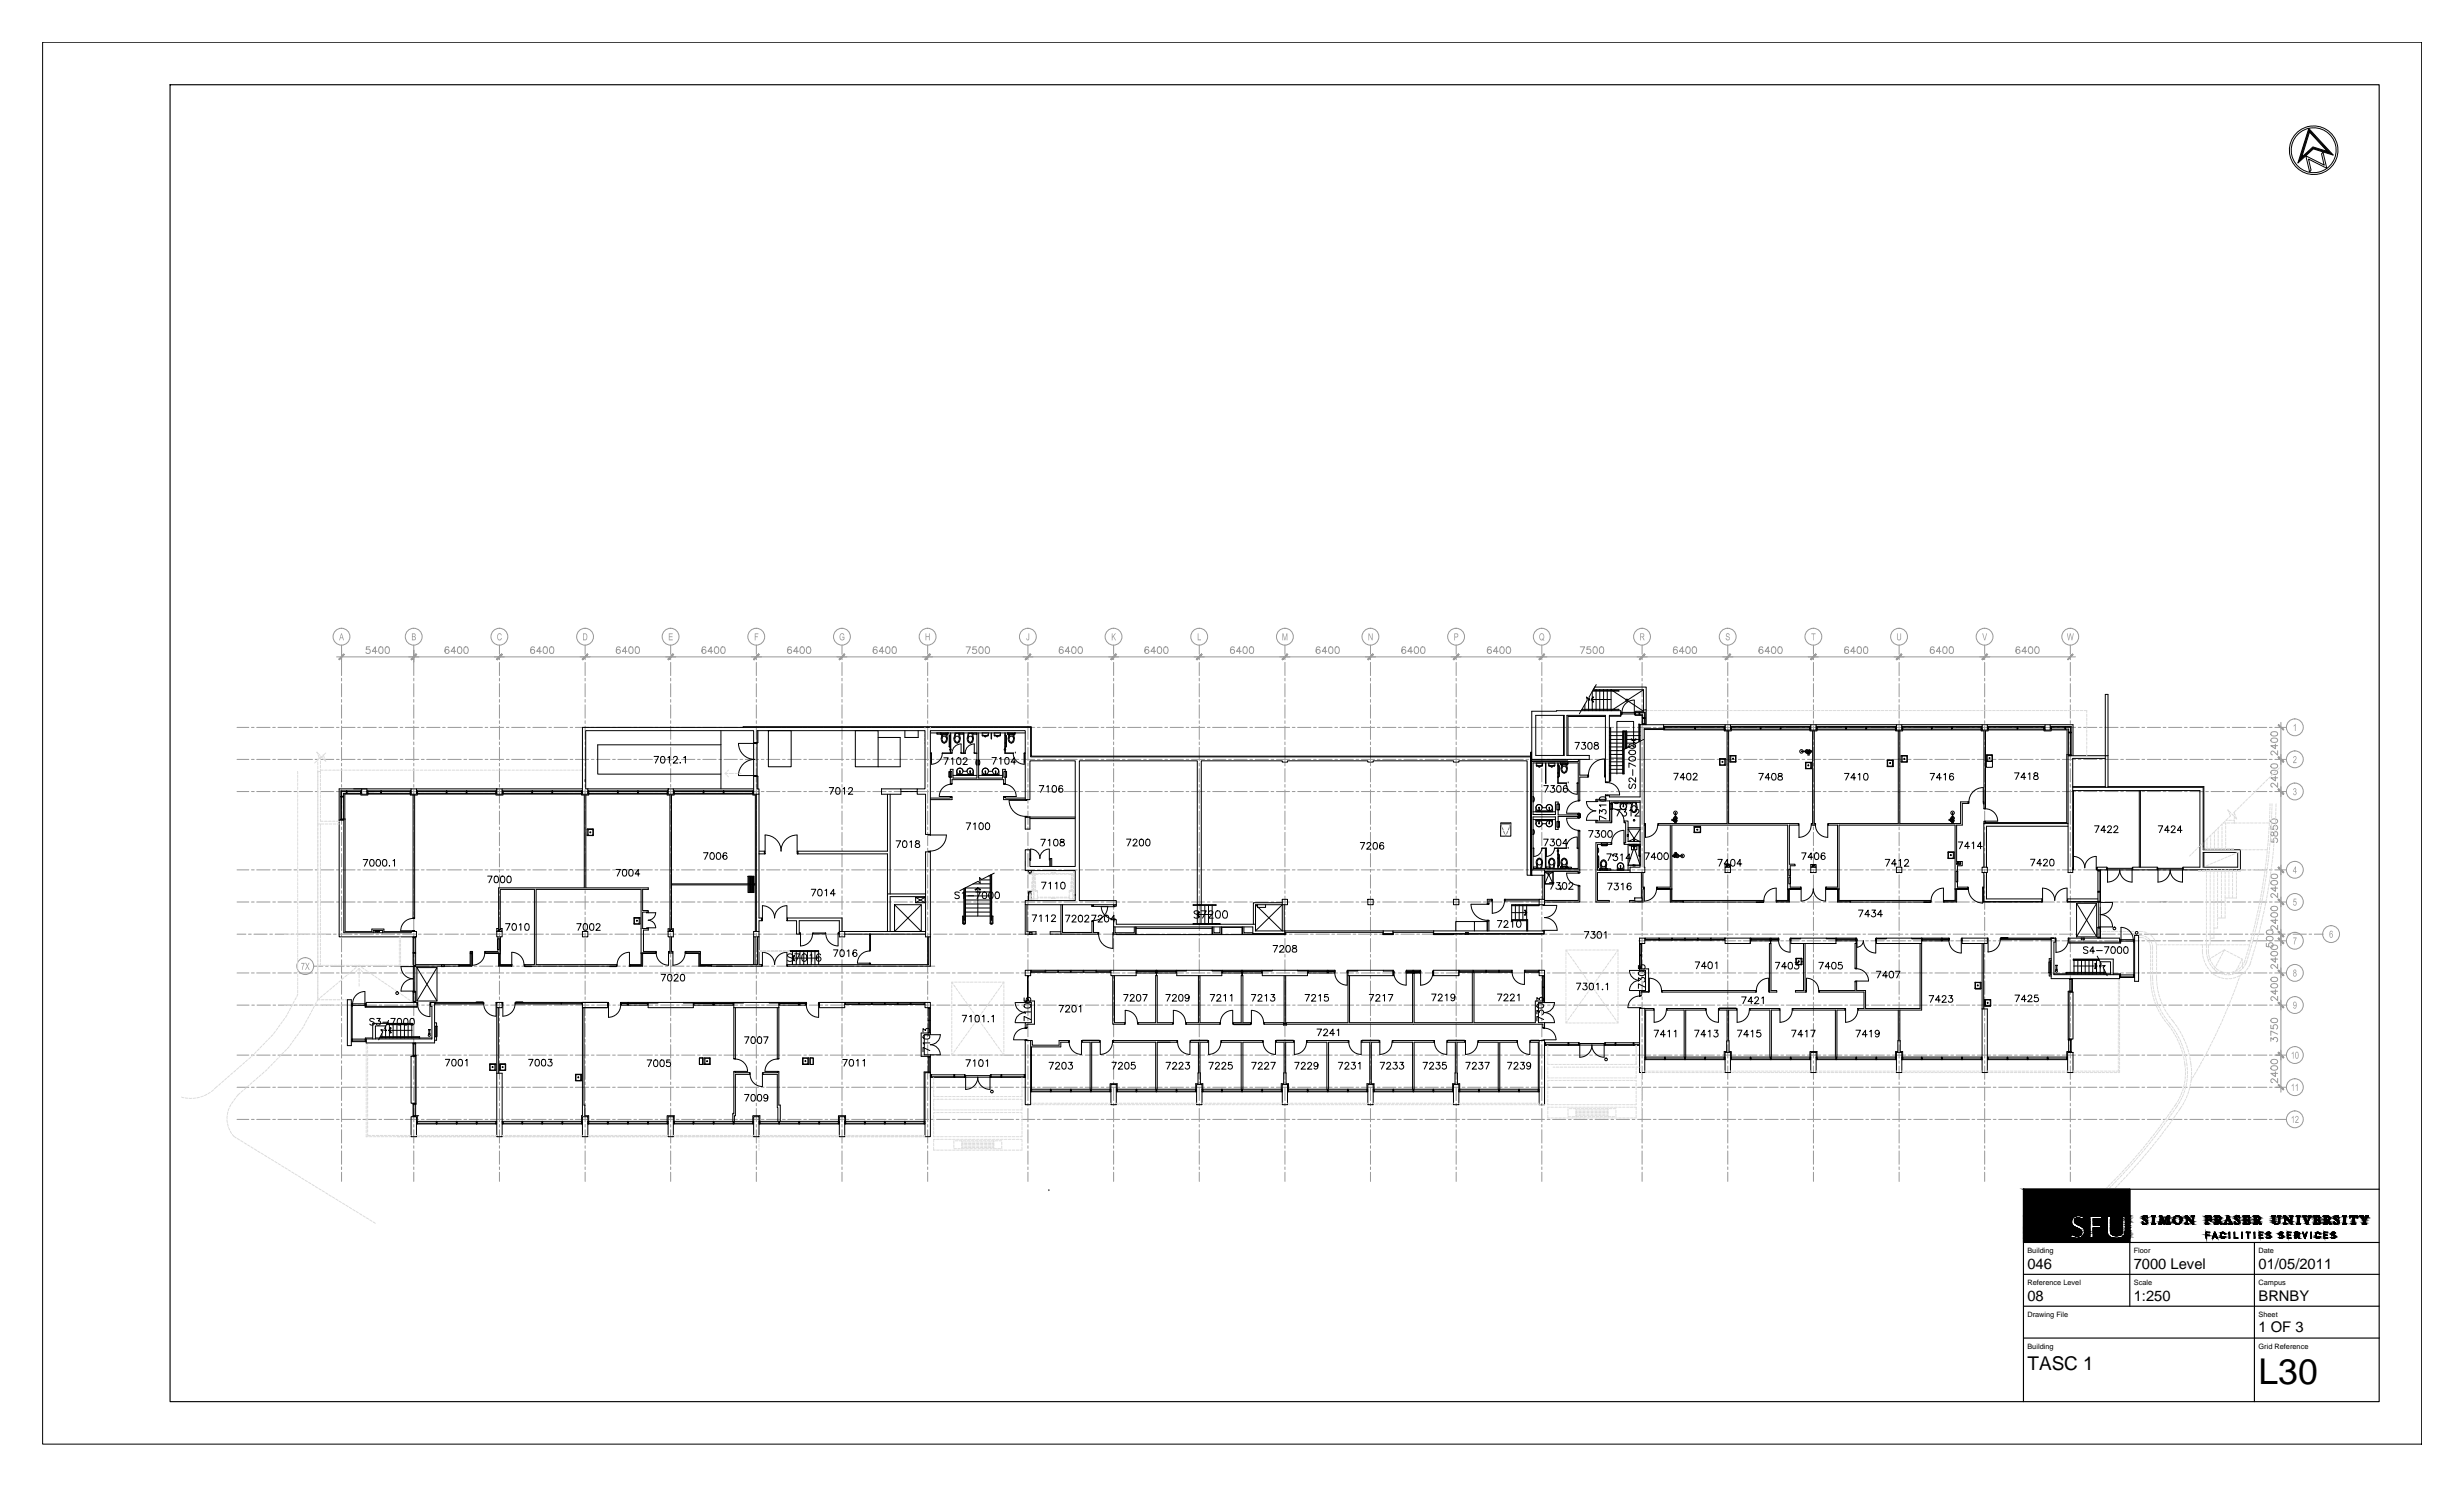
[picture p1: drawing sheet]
<svg xmlns="http://www.w3.org/2000/svg" width="737mm" height="444mm" viewBox="0 0 737 444" stroke-linecap="round" stroke-linejoin="round" font-family="sans-serif">
<defs><g id="words">
<text font-size="10.6" x="675.2" y="413.7">L30</text>
<text font-size="5.7" x="606.1" y="409.5">TASC 1</text>
<g font-size="4.4">
<text x="606.1" y="379.2">046</text>
<text x="637.9" y="379.2">7000 Level</text>
<text x="675.2" y="379.2">01/05/2011</text>
<text x="606.1" y="388.8">08</text>
<text x="637.9" y="388.8">1:250</text>
<text x="675.2" y="388.8">BRNBY</text>
<text x="675.2" y="398.1">1 OF 3</text>
</g>
<g font-size="2.2">
<text x="606.1" y="374.6">Building</text>
<text x="637.9" y="374.6">Floor</text>
<text x="675.2" y="374.6">Date</text>
<text x="606.1" y="384.1">Reference Level</text>
<text x="637.9" y="384.1">Scale</text>
<text x="675.2" y="384.1">Campus</text>
<text x="606.1" y="393.6">Drawing File</text>
<text x="675.2" y="393.6">Sheet</text>
<text x="606.1" y="403.2">Building</text>
<text x="675.2" y="403.2">Grid Reference</text>
</g>
</g></defs>
<!-- layer: X-REF1 Data -->
<path d="M313.6 355.9h.1" fill="none" stroke="#000" stroke-width=".3"/>
<!-- layer: FP046_7|SGR -->
<g fill="none" stroke="#989898" stroke-width=".3">
<path d="M123.7 192.8v2.8M123.7 196.4v.8M123.7 198v3.9M149.3 192.8v2.8M149.3 196.4v.8M149.3 198v3.9M174.9 192.8v2.8M174.9 196.4v.8M174.9 198v3.9M200.5 192.8v2.8M200.5 196.4v.8M200.5 198v3.9"/>
<path d="M226.1 192.8v2.8M226.1 196.4v.8M226.1 198v3.9M251.7 192.8v2.8M251.7 196.4v.8M251.7 198v3.9M277.3 192.8v2.8M277.3 196.4v.8M277.3 198v3.9M307.3 192.8v2.8M307.3 196.4v.8M307.3 198v3.9"/>
<path d="M332.9 192.8v2.8M332.9 196.4v.8M332.9 198v3.9M358.5 192.8v2.8M358.5 196.4v.8M358.5 198v3.9M384.1 192.8v2.8M384.1 196.4v.8M384.1 198v3.9M409.7 192.8v2.8M409.7 196.4v.8M409.7 198v3.9"/>
<path d="M435.3 192.8v2.8M435.3 196.4v.8M435.3 198v3.9M460.9 192.8v2.8M460.9 196.4v.8M460.9 198v3.9M490.9 192.8v2.8M490.9 196.4v.8M490.9 198v3.9M516.5 192.8v2.8M516.5 196.4v.8M516.5 198v3.9"/>
<path d="M542.1 192.8v2.8M542.1 196.4v.8M542.1 198v3.9M567.7 192.8v2.8M567.7 196.4v.8M567.7 198v3.9M593.3 192.8v2.8M593.3 196.4v.8M593.3 198v3.9M618.9 192.8v2.8M618.9 196.4v.8M618.9 198v3.9"/>
<path d="M70.9 217.4h3.5M75.2 217.4h.7M76.8 217.4h3.9M81.5 217.4h.8M83.1 217.4h4M87.9 217.4h.7M89.5 217.4h3.9M94.2 217.4h.8M95.8 217.4h4M100.6 217.4h.7M102.2 217.4h3.9M106.9 217.4h.8"/>
<path d="M108.5 217.4h4M113.3 217.4h.7M114.9 217.4h3.9M119.6 217.4h.8M121.2 217.4h4M123.7 202.7v.9M123.7 204.4v3.9M123.7 209.1v.8M123.7 210.7v4M123.7 215.4v.9M123.7 217.1v3.9M126 217.4h.7"/>
<path d="M127.6 217.4h3.9M132.3 217.4h.8M133.9 217.4h4M138.7 217.4h.7M140.3 217.4h3.9M145 217.4h.8M146.6 217.4h4M149.3 202.7v.9M149.3 204.4v3.9M149.3 209.1v.8M149.3 210.7v4M149.3 215.4v.9"/>
<path d="M149.3 217.1v3.9M151.4 217.4h.7M153 217.4h3.9M157.7 217.4h.8M159.3 217.4h4M164.1 217.4h.7M165.7 217.4h3.9M170.4 217.4h.8M172 217.4h4M174.9 202.7v.9M174.9 204.4v3.9M174.9 209.1v.8"/>
<path d="M174.9 210.7v4M174.9 215.4v.9M174.9 217.1v3.9M176.8 217.4h.7M178.4 217.4h3.9M183.1 217.4h.8M184.7 217.4h4M189.5 217.4h.8M191.1 217.4h3.9M195.8 217.4h.8M197.4 217.4h4M200.5 202.7v.9"/>
<path d="M200.5 204.4v3.9M200.5 209.1v.8M200.5 210.7v4M200.5 215.4v.9M200.5 217.1v3.9M202.2 217.4h.8M203.8 217.4h3.9M208.5 217.4h.8M210.1 217.4h4M214.9 217.4h.8M216.5 217.4h3.9M221.2 217.4h.8"/>
<path d="M222.8 217.4h4M226.1 202.7v.9M226.1 204.4v3.9M226.1 209.1v.8M226.1 210.7v4M226.1 215.4v.9M226.1 217.1v3.9M227.6 217.4h.8M229.2 217.4h3.9M233.9 217.4h.8M235.5 217.4h4M240.3 217.4h.8"/>
<path d="M241.9 217.4h3.9M246.6 217.4h.8M248.2 217.4h4M251.7 202.7v.9M251.7 204.4v3.9M251.7 209.1v.8M251.7 210.7v4M251.7 215.4v.9M251.7 217.1v3.9M253 217.4h.8M254.6 217.4h3.9M259.3 217.4h.8"/>
<path d="M260.9 217.4h4M265.7 217.4h.8M267.3 217.4h3.9M272 217.4h.8M273.6 217.4h4M277.3 202.7v.9M277.3 204.4v3.9M277.3 209.1v.8M277.3 210.7v4M277.3 215.4v.9M277.3 217.1v3.9M278.4 217.4h.8"/>
<path d="M280 217.4h3.9M284.7 217.4h.8M286.3 217.4h4M291.1 217.4h.8M292.7 217.4h3.9M297.4 217.4h.8M299 217.4h4M303.8 217.4h.8M305.4 217.4h3.9M307.3 202.7v.9M307.3 204.4v3.9M307.3 209.1v.8"/>
<path d="M307.3 210.7v4M307.3 215.4v.9M307.3 217.1v3.9M310.1 217.4h.8M311.7 217.4h4M316.5 217.4h.8M318.1 217.4h3.9M322.8 217.4h.8M324.4 217.4h4M329.2 217.4h.8M330.8 217.4h3.9M332.9 202.7v.9"/>
<path d="M332.9 204.4v3.9M332.9 209.1v.8M332.9 210.7v4M332.9 215.4v.9M332.9 217.1v3.9M335.5 217.4h.8M337.1 217.4h4M341.9 217.4h.8M343.5 217.4h3.9M348.2 217.4h.8M349.8 217.4h4M354.6 217.4h.8"/>
<path d="M356.2 217.4h3.9M358.5 202.7v.9M358.5 204.4v3.9M358.5 209.1v.8M358.5 210.7v4M358.5 215.4v.9M358.5 217.1v3.9M360.9 217.4h.8M362.5 217.4h4M367.3 217.4h.8M368.9 217.4h3.9M373.6 217.4h.8"/>
<path d="M375.2 217.4h4M380 217.4h.8M381.6 217.4h3.9M384.1 202.7v.9M384.1 204.4v3.9M384.1 209.1v.8M384.1 210.7v4M384.1 215.4v.9M384.1 217.1v3.9M386.3 217.4h.8M387.9 217.4h4M392.7 217.4h.8"/>
<path d="M394.3 217.4h3.9M399 217.4h.8M400.6 217.4h4M405.4 217.4h.8M407 217.4h3.9M409.7 202.7v.9M409.7 204.4v3.9M409.7 209.1v.8M409.7 210.7v4M409.7 215.4v.9M409.7 217.1v3.9M411.7 217.4h.8"/>
<path d="M413.3 217.4h4M418.1 217.4h.8M419.7 217.4h3.9M424.4 217.4h.8M426 217.4h4M430.8 217.4h.8M432.4 217.4h3.9M435.3 202.7v.9M435.3 204.4v3.9M435.3 209.1v.8M435.3 210.7v4M435.3 215.4v.9"/>
<path d="M435.3 217.1v3.9M437.1 217.4h.8M438.7 217.4h4M443.5 217.4h.8M445.1 217.4h3.9M449.8 217.4h.8M451.4 217.4h4M456.2 217.4h.8M457.8 217.4h3.9M460.9 202.7v.9M460.9 204.4v3.9M460.9 209.1v.8"/>
<path d="M460.9 210.7v4M460.9 215.4v.9M460.9 217.1v3.9M462.5 217.4h.8M464.1 217.4h4M468.9 217.4h.8M470.5 217.4h3.9M475.2 217.4h.8M476.8 217.4h4M481.6 217.4h.8M483.2 217.4h3.9M487.9 217.4h.8"/>
<path d="M489.5 217.4h4M490.9 202.7v.9M490.9 204.4v3.9M490.9 209.1v.8M490.9 210.7v4M490.9 215.4v.9M490.9 217.1v3.9M494.3 217.4h.8M495.9 217.4h3.9M500.6 217.4h.8M502.2 217.4h4M507 217.4h.8"/>
<path d="M508.6 217.4h3.9M513.3 217.4h.8M514.9 217.4h4M516.5 202.7v.9M516.5 204.4v3.9M516.5 209.1v.8M516.5 210.7v4M516.5 215.4v.9M516.5 217.1v3.9M519.7 217.4h.8M521.3 217.4h3.9M526 217.4h.8"/>
<path d="M527.6 217.4h4M532.4 217.4h.8M534 217.4h3.9M538.7 217.4h.8M540.3 217.4h4M542.1 202.7v.9M542.1 204.4v3.9M542.1 209.1v.8M542.1 210.7v4M542.1 215.4v.9M542.1 217.1v3.9M545.1 217.4h.8"/>
<path d="M546.7 217.4h3.9M551.4 217.4h.8M553 217.4h4M557.8 217.4h.8M559.4 217.4h3.9M564.1 217.4h.8M565.7 217.4h4M567.7 202.7v.9M567.7 204.4v3.9M567.7 209.1v.8M567.7 210.7v4M567.7 215.4v.9"/>
<path d="M567.7 217.1v3.9M570.5 217.4h.8M572.1 217.4h3.9M576.8 217.4h.8M578.4 217.4h4M583.2 217.4h.8M584.8 217.4h3.9M589.5 217.4h.8M591.1 217.4h4M593.3 202.7v.9M593.3 204.4v3.9M593.3 209.1v.8"/>
<path d="M593.3 210.7v4M593.3 215.4v.9M593.3 217.1v3.9M595.9 217.4h.8M597.5 217.4h3.9M602.2 217.4h.8M603.8 217.4h4M608.6 217.4h.8M610.2 217.4h3.9M614.9 217.4h.8M616.5 217.4h4M618.9 202.7v.9"/>
<path d="M618.9 204.4v3.9M618.9 209.1v.8M618.9 210.7v4M618.9 215.4v.9M618.9 217.1v3.9M621.3 217.4h.8M622.9 217.4h3.9M627.6 217.4h.8M629.2 217.4h4M634 217.4h.8M635.6 217.4h3.9M640.3 217.4h.8"/>
<path d="M641.9 217.4h4M646.7 217.4h.8M648.3 217.4h3.9M653 217.4h.8M654.6 217.4h4M659.4 217.4h.8M661 217.4h3.9M665.7 217.4h.8M667.3 217.4h4M672.1 217.4h.8M673.7 217.4h3.9M678.4 217.4h.8"/>
<path d="M680 217.4h3.5M123.7 221.8v.8M123.7 223.4v4M123.7 228.1v.9M123.7 229.8v3.9M123.7 234.5v.8M123.7 236.1v4M149.3 221.8v.8M149.3 223.4v4M149.3 228.1v.9M149.3 229.8v3.9M149.3 234.5v.8"/>
<path d="M149.3 236.1v4M174.9 221.8v.8M174.9 223.4v4M174.9 228.1v.9M174.9 229.8v3.9M174.9 234.5v.8M174.9 236.1v4M200.5 221.8v.8M200.5 223.4v4M200.5 228.1v.9M200.5 229.8v3.9M200.5 234.5v.8"/>
<path d="M200.5 236.1v4M226.1 221.8v.8M226.1 223.4v4M226.1 228.1v.9M226.1 229.8v3.9M226.1 234.5v.8M226.1 236.1v4M251.7 221.8v.8M251.7 223.4v4M251.7 228.1v.9M251.7 229.8v3.9M251.7 234.5v.8"/>
<path d="M251.7 236.1v4M277.3 221.8v.8M277.3 223.4v4M277.3 228.1v.9M277.3 229.8v3.9M277.3 234.5v.8M277.3 236.1v4M307.3 221.8v.8M307.3 223.4v4M307.3 228.1v.9M307.3 229.8v3.9M307.3 234.5v.8"/>
<path d="M307.3 236.1v4M332.9 221.8v.8M332.9 223.4v4M332.9 228.1v.9M332.9 229.8v3.9M332.9 234.5v.8M332.9 236.1v4M358.5 221.8v.8M358.5 223.4v4M358.5 228.1v.9M358.5 229.8v3.9M358.5 234.5v.8"/>
<path d="M358.5 236.1v4M384.1 221.8v.8M384.1 223.4v4M384.1 228.1v.9M384.1 229.8v3.9M384.1 234.5v.8M384.1 236.1v4M409.7 221.8v.8M409.7 223.4v4M409.7 228.1v.9M409.7 229.8v3.9M409.7 234.5v.8"/>
<path d="M409.7 236.1v4M435.3 221.8v.8M435.3 223.4v4M435.3 228.1v.9M435.3 229.8v3.9M435.3 234.5v.8M435.3 236.1v4M460.9 221.8v.8M460.9 223.4v4M460.9 228.1v.9M460.9 229.8v3.9M460.9 234.5v.8"/>
<path d="M460.9 236.1v4M490.9 221.8v.8M490.9 223.4v4M490.9 228.1v.9M490.9 229.8v3.9M490.9 234.5v.8M490.9 236.1v4M516.5 221.8v.8M516.5 223.4v4M516.5 228.1v.9M516.5 229.8v3.9M516.5 234.5v.8"/>
<path d="M516.5 236.1v4M542.1 221.8v.8M542.1 223.4v4M542.1 228.1v.9M542.1 229.8v3.9M542.1 234.5v.8M542.1 236.1v4M567.7 221.8v.8M567.7 223.4v4M567.7 228.1v.9M567.7 229.8v3.9M567.7 234.5v.8"/>
<path d="M567.7 236.1v4M593.3 221.8v.8M593.3 223.4v4M593.3 228.1v.9M593.3 229.8v3.9M593.3 234.5v.8M593.3 236.1v4M618.9 221.8v.8M618.9 223.4v4M618.9 228.1v.9M618.9 229.8v3.9M618.9 234.5v.8"/>
<path d="M618.9 236.1v4M123.7 240.8v.9M123.7 242.5v3.9M123.7 247.2v.8M123.7 248.8v4M123.7 253.5v.9M123.7 255.2v3.9M123.7 259.9v.8M149.3 240.8v.9M149.3 242.5v3.9M149.3 247.2v.8M149.3 248.8v4"/>
<path d="M149.3 253.5v.9M149.3 255.2v3.9M149.3 259.9v.8M174.9 240.8v.9M174.9 242.5v3.9M174.9 247.2v.8M174.9 248.8v4M174.9 253.5v.9M174.9 255.2v3.9M174.9 259.9v.8M200.5 240.8v.9M200.5 242.5v3.9"/>
<path d="M200.5 247.2v.8M200.5 248.8v4M200.5 253.5v.9M200.5 255.2v3.9M200.5 259.9v.8M226.1 240.8v.9M226.1 242.5v3.9M226.1 247.2v.8M226.1 248.8v4M226.1 253.5v.9M226.1 255.2v3.9M226.1 259.9v.8"/>
<path d="M251.7 240.8v.9M251.7 242.5v3.9M251.7 247.2v.8M251.7 248.8v4M251.7 253.5v.9M251.7 255.2v3.9M251.7 259.9v.8M277.3 240.8v.9M277.3 242.5v3.9M277.3 247.2v.8M277.3 248.8v4M277.3 253.5v.9"/>
<path d="M277.3 255.2v3.9M277.3 259.9v.8M307.3 240.8v.9M307.3 242.5v3.9M307.3 247.2v.8M307.3 248.8v4M307.3 253.5v.9M307.3 255.2v3.9M307.3 259.9v.8M332.9 240.8v.9M332.9 242.5v3.9M332.9 247.2v.8"/>
<path d="M332.9 248.8v4M332.9 253.5v.9M332.9 255.2v3.9M332.9 259.9v.8M358.5 240.8v.9M358.5 242.5v3.9M358.5 247.2v.8M358.5 248.8v4M358.5 253.5v.9M358.5 255.2v3.9M358.5 259.9v.8M384.1 240.8v.9"/>
<path d="M384.1 242.5v3.9M384.1 247.2v.8M384.1 248.8v4M384.1 253.5v.9M384.1 255.2v3.9M384.1 259.9v.8M409.7 240.8v.9M409.7 242.5v3.9M409.7 247.2v.8M409.7 248.8v4M409.7 253.5v.9M409.7 255.2v3.9"/>
<path d="M409.7 259.9v.8M435.3 240.8v.9M435.3 242.5v3.9M435.3 247.2v.8M435.3 248.8v4M435.3 253.5v.9M435.3 255.2v3.9M435.3 259.9v.8M460.9 240.8v.9M460.9 242.5v3.9M460.9 247.2v.8M460.9 248.8v4"/>
<path d="M460.9 253.5v.9M460.9 255.2v3.9M460.9 259.9v.8M490.9 240.8v.9M490.9 242.5v3.9M490.9 247.2v.8M490.9 248.8v4M490.9 253.5v.9M490.9 255.2v3.9M490.9 259.9v.8M516.5 240.8v.9M516.5 242.5v3.9"/>
<path d="M516.5 247.2v.8M516.5 248.8v4M516.5 253.5v.9M516.5 255.2v3.9M516.5 259.9v.8M542.1 240.8v.9M542.1 242.5v3.9M542.1 247.2v.8M542.1 248.8v4M542.1 253.5v.9M542.1 255.2v3.9M542.1 259.9v.8"/>
<path d="M567.7 240.8v.9M567.7 242.5v3.9M567.7 247.2v.8M567.7 248.8v4M567.7 253.5v.9M567.7 255.2v3.9M567.7 259.9v.8M593.3 240.8v.9M593.3 242.5v3.9M593.3 247.2v.8M593.3 248.8v4M593.3 253.5v.9"/>
<path d="M593.3 255.2v3.9M593.3 259.9v.8M618.9 240.8v.9M618.9 242.5v3.9M618.9 247.2v.8M618.9 248.8v4M618.9 253.5v.9M618.9 255.2v3.9M618.9 259.9v.8M70.9 260h3.5M75.2 260h.8M76.8 260h3.9"/>
<path d="M81.5 260h.8M83.1 260h4M87.9 260h.8M89.5 260h3.9M94.2 260h.8M95.8 260h4M100.6 260h.8M102.2 260h3.9M106.9 260h.8M108.5 260h4M113.3 260h.8M114.9 260h3.9"/>
<path d="M119.6 260h.8M121.2 260h4M123.7 261.5v4M123.7 266.2v.9M123.7 267.9v3.9M123.7 272.6v.8M123.7 274.2v4M123.7 278.9v.9M126 260h.8M127.6 260h3.9M132.3 260h.8M133.9 260h4"/>
<path d="M138.7 260h.8M140.3 260h3.9M145 260h.8M146.6 260h4M149.3 261.5v4M149.3 266.2v.9M149.3 267.9v3.9M149.3 272.6v.8M149.3 274.2v4M149.3 278.9v.9M151.4 260h.8M153 260h3.9"/>
<path d="M157.7 260h.8M159.3 260h4M164.1 260h.8M165.7 260h3.9M170.4 260h.8M172 260h4M174.9 261.5v4M174.9 266.2v.9M174.9 267.9v3.9M174.9 272.6v.8M174.9 274.2v4M174.9 278.9v.9"/>
<path d="M176.8 260h.8M178.4 260h3.9M183.1 260h.8M184.7 260h4M189.5 260h.8M191.1 260h3.9M195.8 260h.8M197.4 260h4M200.5 261.5v4M200.5 266.2v.9M200.5 267.9v3.9M200.5 272.6v.8"/>
<path d="M200.5 274.2v4M200.5 278.9v.9M202.2 260h.8M203.8 260h3.9M208.5 260h.8M210.1 260h4M214.9 260h.8M216.5 260h3.9M221.2 260h.8M222.8 260h4M226.1 261.5v4M226.1 266.2v.9"/>
<path d="M226.1 267.9v3.9M226.1 272.6v.8M226.1 274.2v4M226.1 278.9v.9M227.6 260h.8M229.2 260h3.9M233.9 260h.8M235.5 260h4M240.3 260h.8M241.9 260h3.9M246.6 260h.8M248.2 260h4"/>
<path d="M251.7 261.5v4M251.7 266.2v.9M251.7 267.9v3.9M251.7 272.6v.8M251.7 274.2v4M251.7 278.9v.9M253 260h.8M254.6 260h3.9M259.3 260h.8M260.9 260h4M265.7 260h.8M267.3 260h3.9"/>
<path d="M272 260h.8M273.6 260h4M277.3 261.5v4M277.3 266.2v.9M277.3 267.9v3.9M277.3 272.6v.8M277.3 274.2v4M277.3 278.9v.9M278.4 260h.8M280 260h3.9M284.7 260h.8M286.3 260h4"/>
<path d="M291.1 260h.8M292.7 260h3.9M297.4 260h.8M299 260h4M303.8 260h.8M305.4 260h3.9M307.3 261.5v4M307.3 266.2v.9M307.3 267.9v3.9M307.3 272.6v.8M307.3 274.2v4M307.3 278.9v.9"/>
<path d="M310.1 260h.8M311.7 260h4M316.5 260h.8M318.1 260h3.9M322.8 260h.8M324.4 260h4M329.2 260h.8M330.8 260h3.9M332.9 261.5v4M332.9 266.2v.9M332.9 267.9v3.9M332.9 272.6v.8"/>
<path d="M332.9 274.2v4M332.9 278.9v.9M335.5 260h.8M337.1 260h4M341.9 260h.8M343.5 260h3.9M348.2 260h.8M349.8 260h4M354.6 260h.8M356.2 260h3.9M358.5 261.5v4M358.5 266.2v.9"/>
<path d="M358.5 267.9v3.9M358.5 272.6v.8M358.5 274.2v4M358.5 278.9v.9M360.9 260h.8M362.5 260h4M367.3 260h.8M368.9 260h3.9M373.6 260h.8M375.2 260h4M380 260h.8M381.6 260h3.9"/>
<path d="M384.1 261.5v4M384.1 266.2v.9M384.1 267.9v3.9M384.1 272.6v.8M384.1 274.2v4M384.1 278.9v.9M386.3 260h.8M387.9 260h4M392.7 260h.8M394.3 260h3.9M399 260h.8M400.6 260h4"/>
<path d="M405.4 260h.8M407 260h3.9M409.7 261.5v4M409.7 266.2v.9M409.7 267.9v3.9M409.7 272.6v.8M409.7 274.2v4M409.7 278.9v.9M411.7 260h.8M413.3 260h4M418.1 260h.8M419.7 260h3.9"/>
<path d="M424.4 260h.8M426 260h4M430.8 260h.8M432.4 260h3.9M435.3 261.5v4M435.3 266.2v.9M435.3 267.9v3.9M435.3 272.6v.8M435.3 274.2v4M435.3 278.9v.9M437.1 260h.8M438.7 260h4"/>
<path d="M443.5 260h.8M445.1 260h3.9M449.8 260h.8M451.4 260h4M456.2 260h.8M457.8 260h3.9M460.9 261.5v4M460.9 266.2v.9M460.9 267.9v3.9M460.9 272.6v.8M460.9 274.2v4M460.9 278.9v.9"/>
<path d="M462.5 260h.8M464.1 260h4M468.9 260h.8M470.5 260h3.9M475.2 260h.8M476.8 260h4M481.6 260h.8M483.2 260h3.9M487.9 260h.8M489.5 260h4M490.9 261.5v4M490.9 266.2v.9"/>
<path d="M490.9 267.9v3.9M490.9 272.6v.8M490.9 274.2v4M490.9 278.9v.9M494.3 260h.8M495.9 260h3.9M500.6 260h.8M502.2 260h4M507 260h.8M508.6 260h3.9M513.3 260h.8M514.9 260h4"/>
<path d="M516.5 261.5v4M516.5 266.2v.9M516.5 267.9v3.9M516.5 272.6v.8M516.5 274.2v4M516.5 278.9v.9M519.7 260h.8M521.3 260h3.9M526 260h.8M527.6 260h4M532.4 260h.8M534 260h3.9"/>
<path d="M538.7 260h.8M540.3 260h4M542.1 261.5v4M542.1 266.2v.9M542.1 267.9v3.9M542.1 272.6v.8M542.1 274.2v4M542.1 278.9v.9M545.1 260h.8M546.7 260h3.9M551.4 260h.8M553 260h4"/>
<path d="M557.8 260h.8M559.4 260h3.9M564.1 260h.8M565.7 260h4M567.7 261.5v4M567.7 266.2v.9M567.7 267.9v3.9M567.7 272.6v.8M567.7 274.2v4M567.7 278.9v.9M570.5 260h.8M572.1 260h3.9"/>
<path d="M576.8 260h.8M578.4 260h4M583.2 260h.8M584.8 260h3.9M589.5 260h.8M591.1 260h4M593.3 261.5v4M593.3 266.2v.9M593.3 267.9v3.9M593.3 272.6v.8M593.3 274.2v4M593.3 278.9v.9"/>
<path d="M595.9 260h.8M597.5 260h3.9M602.2 260h.8M603.8 260h4M608.6 260h.8M610.2 260h3.9M614.9 260h.8M616.5 260h4M618.9 261.5v4M618.9 266.2v.9M618.9 267.9v3.9M618.9 272.6v.8"/>
<path d="M618.9 274.2v4M618.9 278.9v.9M621.3 260h.8M622.9 260h3.9M627.6 260h.8M629.2 260h4M634 260h.8M635.6 260h3.9M640.3 260h.8M641.9 260h4M646.7 260h.8M648.3 260h4"/>
<path d="M653 260h.8M654.6 260h4M659.4 260h.8M661 260h4M665.7 260h.8M667.3 260h4M672.1 260h.8M673.7 260h4M678.4 260h.8M680 260h3.6M70.9 290.8h3.5M75.2 290.8h.8"/>
<path d="M76.8 290.8h3.9M81.5 290.8h.8M83.1 290.8h4M87.9 290.8h.8M89.5 290.8h3.9M94.2 290.8h.8M95.8 290.8h4M100.6 290.8h.8M102.2 290.8h3.9M106.9 290.8h.8M108.5 290.8h4M113.3 290.8h.8"/>
<path d="M114.9 290.8h3.9M119.6 290.8h.8M121.2 290.8h4M123.7 280.6v3.9M123.7 285.3v.8M123.7 286.9v4M123.7 291.6v.9M123.7 293.3v3.9M123.7 298v.8M123.7 299.6v4M126 290.8h.8M127.6 290.8h3.9"/>
<path d="M132.3 290.8h.8M133.9 290.8h4M138.7 290.8h.8M140.3 290.8h3.9M145 290.8h.8M146.6 290.8h4M149.3 280.6v3.9M149.3 285.3v.8M149.3 286.9v4M149.3 291.6v.9M149.3 293.3v3.9M149.3 298v.8"/>
<path d="M149.3 299.6v4M151.4 290.8h.8M153 290.8h3.9M157.7 290.8h.8M159.3 290.8h4M164.1 290.8h.8M165.7 290.8h3.9M170.4 290.8h.8M172 290.8h4M174.9 280.6v3.9M174.9 285.3v.8M174.9 286.9v4"/>
<path d="M174.9 291.6v.9M174.9 293.3v3.9M174.9 298v.8M174.9 299.6v4M176.8 290.8h.8M178.4 290.8h3.9M183.1 290.8h.8M184.7 290.8h4M189.5 290.8h.8M191.1 290.8h3.9M195.8 290.8h.8M197.4 290.8h4"/>
<path d="M200.5 280.6v3.9M200.5 285.3v.8M200.5 286.9v4M200.5 291.6v.9M200.5 293.3v3.9M200.5 298v.8M200.5 299.6v4M202.2 290.8h.8M203.8 290.8h3.9M208.5 290.8h.8M210.1 290.8h4M214.9 290.8h.8"/>
<path d="M216.5 290.8h3.9M221.2 290.8h.8M222.8 290.8h4M226.1 280.6v3.9M226.1 285.3v.8M226.1 286.9v4M226.1 291.6v.9M226.1 293.3v3.9M226.1 298v.8M226.1 299.6v4M227.6 290.8h.8M229.2 290.8h3.9"/>
<path d="M233.9 290.8h.8M235.5 290.8h4M240.3 290.8h.8M241.9 290.8h3.9M246.6 290.8h.8M248.2 290.8h4M251.7 280.6v3.9M251.7 285.3v.8M251.7 286.9v4M251.7 291.6v.9M251.7 293.3v3.9M251.7 298v.8"/>
<path d="M251.7 299.6v4M253 290.8h.8M254.6 290.8h3.9M259.3 290.8h.8M260.9 290.8h4M265.7 290.8h.8M267.3 290.8h3.9M272 290.8h.8M273.6 290.8h4M277.3 280.6v3.9M277.3 285.3v.8M277.3 286.9v4"/>
<path d="M277.3 291.6v.9M277.3 293.3v3.9M277.3 298v.8M277.3 299.6v4M278.4 290.8h.8M280 290.8h3.9M284.7 290.8h.8M286.3 290.8h4M291.1 290.8h.8M292.7 290.8h3.9M297.4 290.8h.8M299 290.8h4"/>
<path d="M303.8 290.8h.8M305.4 290.8h3.9M307.3 280.6v3.9M307.3 285.3v.8M307.3 286.9v4M307.3 291.6v.9M307.3 293.3v3.9M307.3 298v.8M307.3 299.6v4M310.1 290.8h.8M311.7 290.8h4M316.5 290.8h.8"/>
<path d="M318.1 290.8h3.9M322.8 290.8h.8M324.4 290.8h4M329.2 290.8h.8M330.8 290.8h3.9M332.9 280.6v3.9M332.9 285.3v.8M332.9 286.9v4M332.9 291.6v.9M332.9 293.3v3.9M332.9 298v.8M332.9 299.6v4"/>
<path d="M335.5 290.8h.8M337.1 290.8h4M341.9 290.8h.8M343.5 290.8h3.9M348.2 290.8h.8M349.8 290.8h4M354.6 290.8h.8M356.2 290.8h3.9M358.5 280.6v3.9M358.5 285.3v.8M358.5 286.9v4M358.5 291.6v.9"/>
<path d="M358.5 293.3v3.9M358.5 298v.8M358.5 299.6v4M360.9 290.8h.8M362.5 290.8h4M367.3 290.8h.8M368.9 290.8h3.9M373.6 290.8h.8M375.2 290.8h4M380 290.8h.8M381.6 290.8h3.9M384.1 280.6v3.9"/>
<path d="M384.1 285.3v.8M384.1 286.9v4M384.1 291.6v.9M384.1 293.3v3.9M384.1 298v.8M384.1 299.6v4M386.3 290.8h.8M387.9 290.8h4M392.7 290.8h.8M394.3 290.8h3.9M399 290.8h.8M400.6 290.8h4"/>
<path d="M405.4 290.8h.8M407 290.8h3.9M409.7 280.6v3.9M409.7 285.3v.8M409.7 286.9v4M409.7 291.6v.9M409.7 293.3v3.9M409.7 298v.8M409.7 299.6v4M411.7 290.8h.8M413.3 290.8h4M418.1 290.8h.8"/>
<path d="M419.7 290.8h3.9M424.4 290.8h.8M426 290.8h4M430.8 290.8h.8M432.4 290.8h3.9M435.3 280.6v3.9M435.3 285.3v.8M435.3 286.9v4M435.3 291.6v.9M435.3 293.3v3.9M435.3 298v.8M435.3 299.6v4"/>
<path d="M437.1 290.8h.8M438.7 290.8h4M443.5 290.8h.8M445.1 290.8h3.9M449.8 290.8h.8M451.4 290.8h4M456.2 290.8h.8M457.8 290.8h3.9M460.9 280.6v3.9M460.9 285.3v.8M460.9 286.9v4M460.9 291.6v.9"/>
<path d="M460.9 293.3v3.9M460.9 298v.8M460.9 299.6v4M462.5 290.8h.8M464.1 290.8h4M468.9 290.8h.8M470.5 290.8h3.9M475.2 290.8h.8M476.8 290.8h4M481.6 290.8h.8M483.2 290.8h3.9M487.9 290.8h.8"/>
<path d="M489.5 290.8h4M489.9 281.2h3.5M490.9 280.6v3.9M490.9 285.3v.8M490.9 286.9v4M490.9 291.6v.9M490.9 293.3v3.9M490.9 298v.8M490.9 299.6v4M494.2 281.2h.8M494.3 290.8h.8M495.8 281.2h4"/>
<path d="M495.9 290.8h3.9M500.6 281.2h.8M500.6 290.8h.8M502.2 281.2h3.9M502.2 290.8h4M506.9 281.2h.8M507 290.8h.8M508.5 281.2h4M508.6 290.8h3.9M513.3 281.2h.8M513.3 290.8h.8M514.9 281.2h3.9"/>
<path d="M514.9 290.8h4M516.5 280.6v3.9M516.5 285.3v.8M516.5 286.9v4M516.5 291.6v.9M516.5 293.3v3.9M516.5 298v.8M516.5 299.6v4M519.6 281.2h.8M519.7 290.8h.8M521.2 281.2h4M521.3 290.8h3.9"/>
<path d="M526 281.2h.8M526 290.8h.8M527.6 281.2h3.9M527.6 290.8h4M532.3 281.2h.8M532.4 290.8h.8M533.9 281.2h4M534 290.8h3.9M538.7 281.2h.8M538.7 290.8h.8M540.3 281.2h3.9M540.3 290.8h4"/>
<path d="M542.1 280.6v3.9M542.1 285.3v.8M542.1 286.9v4M542.1 291.6v.9M542.1 293.3v3.9M542.1 298v.8M542.1 299.6v4M545 281.2h.8M545.1 290.8h.8M546.6 281.2h4M546.7 290.8h3.9M551.4 281.2h.8"/>
<path d="M551.4 290.8h.8M553 281.2h3.9M553 290.8h4M557.7 281.2h.8M557.8 290.8h.8M559.3 281.2h4M559.4 290.8h3.9M564.1 281.2h.8M564.1 290.8h.8M565.7 281.2h3.9M565.7 290.8h4M567.7 280.6v3.9"/>
<path d="M567.7 285.3v.8M567.7 286.9v4M567.7 291.6v.9M567.7 293.3v3.9M567.7 298v.8M567.7 299.6v4M570.4 281.2h.8M570.5 290.8h.8M572 281.2h4M572.1 290.8h3.9M576.8 281.2h.8M576.8 290.8h.8"/>
<path d="M578.4 281.2h3.9M578.4 290.8h4M583.1 281.2h.8M583.2 290.8h.8M584.7 281.2h4M584.8 290.8h3.9M589.5 281.2h.8M589.5 290.8h.8M591.1 281.2h3.9M591.1 290.8h4M593.3 280.6v3.9M593.3 285.3v.8"/>
<path d="M593.3 286.9v4M593.3 291.6v.9M593.3 293.3v3.9M593.3 298v.8M593.3 299.6v4M595.8 281.2h.8M595.9 290.8h.8M597.4 281.2h4M597.5 290.8h3.9M602.2 281.2h.8M602.2 290.8h.8M603.8 281.2h3.9"/>
<path d="M603.8 290.8h4M608.5 281.2h.8M608.6 290.8h.8M610.1 281.2h4M610.2 290.8h3.9M614.9 281.2h.8M614.9 290.8h.8M616.5 281.2h3.9M616.5 290.8h4M618.9 280.6v3.9M618.9 285.3v.8M618.9 286.9v4"/>
<path d="M618.9 291.6v.9M618.9 293.3v3.9M618.9 298v.8M618.9 299.6v4M621.2 281.2h.8M621.3 290.8h.8M622.8 281.2h4M622.9 290.8h3.9M627.6 281.2h.8M627.6 290.8h.8M629.2 281.2h3.9M629.2 290.8h4"/>
<path d="M633.9 281.2h.8M634 290.8h.8M635.5 281.2h4M635.6 290.8h3.9M640.3 281.2h.8M640.3 290.8h.8M641.9 281.2h3.9M641.9 290.8h4M646.6 281.2h.8M646.7 290.8h.8M648.2 281.2h4M648.3 290.8h4"/>
<path d="M653 281.2h.8M653 290.8h.8M654.6 281.2h3.9M654.6 290.8h4M659.3 281.2h.8M659.4 290.8h.8M660.9 281.2h4M661 290.8h4M665.7 281.2h.8M665.7 290.8h.8M667.3 281.2h3.9M667.3 290.8h4"/>
<path d="M672 281.2h.8M672.1 290.8h.8M673.6 281.2h4M673.7 290.8h4M678.4 281.2h.8M678.4 290.8h.8M680 281.2h3.6M680 290.8h3.6M123.7 304.3v.9M123.7 306v3.9M123.7 310.7v.8M123.7 312.3v4"/>
<path d="M123.7 317.1v.8M123.7 318.7v3.9M149.3 304.3v.9M149.3 306v3.9M149.3 310.7v.8M149.3 312.3v4M149.3 317.1v.8M149.3 318.7v3.9M174.9 304.3v.9M174.9 306v3.9M174.9 310.7v.8M174.9 312.3v4"/>
<path d="M174.9 317.1v.8M174.9 318.7v3.9M200.5 304.3v.9M200.5 306v3.9M200.5 310.7v.8M200.5 312.3v4M200.5 317.1v.8M200.5 318.7v3.9M226.1 304.3v.9M226.1 306v3.9M226.1 310.7v.8M226.1 312.3v4"/>
<path d="M226.1 317.1v.8M226.1 318.7v3.9M251.7 304.3v.9M251.7 306v3.9M251.7 310.7v.8M251.7 312.3v4M251.7 317.1v.8M251.7 318.7v3.9M277.3 304.3v.9M277.3 306v3.9M277.3 310.7v.8M277.3 312.3v4"/>
<path d="M277.3 317.1v.8M277.3 318.7v3.9M307.3 304.3v.9M307.3 306v3.9M307.3 310.7v.8M307.3 312.3v4M307.3 317.1v.8M307.3 318.7v3.9M332.9 304.3v.9M332.9 306v3.9M332.9 310.7v.8M332.9 312.3v4"/>
<path d="M332.9 317.1v.8M332.9 318.7v3.9M358.5 304.3v.9M358.5 306v3.9M358.5 310.7v.8M358.5 312.3v4M358.5 317.1v.8M358.5 318.7v3.9M384.1 304.3v.9M384.1 306v3.9M384.1 310.7v.8M384.1 312.3v4"/>
<path d="M384.1 317.1v.8M384.1 318.7v3.9M409.7 304.3v.9M409.7 306v3.9M409.7 310.7v.8M409.7 312.3v4M409.7 317.1v.8M409.7 318.7v3.9M435.3 304.3v.9M435.3 306v3.9M435.3 310.7v.8M435.3 312.3v4"/>
<path d="M435.3 317.1v.8M435.3 318.7v3.9M460.9 304.3v.9M460.9 306v3.9M460.9 310.7v.8M460.9 312.3v4M460.9 317.1v.8M460.9 318.7v3.9M490.9 304.3v.9M490.9 306v3.9M490.9 310.7v.8M490.9 312.3v4"/>
<path d="M490.9 317.1v.8M490.9 318.7v3.9M516.5 304.3v.9M516.5 306v3.9M516.5 310.7v.8M516.5 312.3v4M516.5 317.1v.8M516.5 318.7v3.9M542.1 304.3v.9M542.1 306v3.9M542.1 310.7v.8M542.1 312.3v4"/>
<path d="M542.1 317.1v.8M542.1 318.7v3.9M567.7 304.3v.9M567.7 306v3.9M567.7 310.7v.8M567.7 312.3v4M567.7 317.1v.8M567.7 318.7v3.9M593.3 304.3v.9M593.3 306v3.9M593.3 310.7v.8M593.3 312.3v4"/>
<path d="M593.3 317.1v.8M593.3 318.7v3.9M618.9 304.3v.9M618.9 306v3.9M618.9 310.7v.8M618.9 312.3v4M618.9 317.1v.8M618.9 318.7v3.9M123.7 323.4v.8M123.7 325v4M123.7 329.8v.8M123.7 331.4v3.9"/>
<path d="M123.7 336.1v.8M123.7 337.7v4M149.3 323.4v.8M149.3 325v4M149.3 329.8v.8M149.3 331.4v3.9M149.3 336.1v.8M149.3 337.7v4M174.9 323.4v.8M174.9 325v4M174.9 329.8v.8M174.9 331.4v3.9"/>
<path d="M174.9 336.1v.8M174.9 337.7v4M200.5 323.4v.8M200.5 325v4M200.5 329.8v.8M200.5 331.4v3.9M200.5 336.1v.8M200.5 337.7v4M226.1 323.4v.8M226.1 325v4M226.1 329.8v.8M226.1 331.4v3.9"/>
<path d="M226.1 336.1v.8M226.1 337.7v4M251.7 323.4v.8M251.7 325v4M251.7 329.8v.8M251.7 331.4v3.9M251.7 336.1v.8M251.7 337.7v4M277.3 323.4v.8M277.3 325v4M277.3 329.8v.8M277.3 331.4v3.9"/>
<path d="M277.3 336.1v.8M277.3 337.7v4M307.3 323.4v.8M307.3 325v4M307.3 329.8v.8M307.3 331.4v3.9M307.3 336.1v.8M307.3 337.7v4M332.9 323.4v.8M332.9 325v4M332.9 329.8v.8M332.9 331.4v3.9"/>
<path d="M332.9 336.1v.8M332.9 337.7v4M358.5 323.4v.8M358.5 325v4M358.5 329.8v.8M358.5 331.4v3.9M358.5 336.1v.8M358.5 337.7v4M384.1 323.4v.8M384.1 325v4M384.1 329.8v.8M384.1 331.4v3.9"/>
<path d="M384.1 336.1v.8M384.1 337.7v4M409.7 323.4v.8M409.7 325v4M409.7 329.8v.8M409.7 331.4v3.9M409.7 336.1v.8M409.7 337.7v4M435.3 323.4v.8M435.3 325v4M435.3 329.8v.8M435.3 331.4v3.9"/>
<path d="M435.3 336.1v.8M435.3 337.7v4M460.9 323.4v.8M460.9 325v4M460.9 329.8v.8M460.9 331.4v3.9M460.9 336.1v.8M460.9 337.7v4M490.9 323.4v.8M490.9 325v4M490.9 329.8v.8M490.9 331.4v3.9"/>
<path d="M490.9 336.1v.8M490.9 337.7v4M516.5 323.4v.8M516.5 325v4M516.5 329.8v.8M516.5 331.4v3.9M516.5 336.1v.8M516.5 337.7v4M542.1 323.4v.8M542.1 325v4M542.1 329.8v.8M542.1 331.4v3.9"/>
<path d="M542.1 336.1v.8M542.1 337.7v4M567.7 323.4v.8M567.7 325v4M567.7 329.8v.8M567.7 331.4v3.9M567.7 336.1v.8M567.7 337.7v4M593.3 323.4v.8M593.3 325v4M593.3 329.8v.8M593.3 331.4v3.9"/>
<path d="M593.3 336.1v.8M593.3 337.7v4M618.9 323.4v.8M618.9 325v4M618.9 329.8v.8M618.9 331.4v3.9M618.9 336.1v.8M618.9 337.7v4M123.7 342.5v.8M123.7 344.1v3.9M123.7 348.8v.8M123.7 350.4v2.8"/>
<path d="M149.3 342.5v.8M149.3 344.1v3.9M149.3 348.8v.8M149.3 350.4v2.8M174.9 342.5v.8M174.9 344.1v3.9M174.9 348.8v.8M174.9 350.4v2.8M200.5 342.5v.8M200.5 344.1v3.9M200.5 348.8v.8M200.5 350.4v2.8"/>
<path d="M226.1 342.5v.8M226.1 344.1v3.9M226.1 348.8v.8M226.1 350.4v2.8M251.7 342.5v.8M251.7 344.1v3.9M251.7 348.8v.8M251.7 350.4v2.8M277.3 342.5v.8M277.3 344.1v3.9M277.3 348.8v.8M277.3 350.4v2.8"/>
<path d="M307.3 342.5v.8M307.3 344.1v3.9M307.3 348.8v.8M307.3 350.4v2.8M332.9 342.5v.8M332.9 344.1v3.9M332.9 348.8v.8M332.9 350.4v2.8M358.5 342.5v.8M358.5 344.1v3.9M358.5 348.8v.8M358.5 350.4v2.8"/>
<path d="M384.1 342.5v.8M384.1 344.1v3.9M384.1 348.8v.8M384.1 350.4v2.8M409.7 342.5v.8M409.7 344.1v3.9M409.7 348.8v.8M409.7 350.4v2.8M435.3 342.5v.8M435.3 344.1v3.9M435.3 348.8v.8M435.3 350.4v2.8"/>
<path d="M460.9 342.5v.8M460.9 344.1v3.9M460.9 348.8v.8M460.9 350.4v2.8M490.9 342.5v.8M490.9 344.1v3.9M490.9 348.8v.8M490.9 350.4v2.8M516.5 342.5v.8M516.5 344.1v3.9M516.5 348.8v.8M516.5 350.4v2.8"/>
<path d="M542.1 342.5v.8M542.1 344.1v3.9M542.1 348.8v.8M542.1 350.4v2.8M567.7 342.5v.8M567.7 344.1v3.9M567.7 348.8v.8M567.7 350.4v2.8M593.3 342.5v.8M593.3 344.1v3.9M593.3 348.8v.8M593.3 350.4v2.8"/>
<path d="M618.9 342.5v.8M618.9 344.1v3.9M618.9 348.8v.8M618.9 350.4v2.8"/>
</g>
<!-- layer: FP046_7|SGRID -->
<circle cx="277.3" cy="190.3" r="2.52" fill="none" stroke="#989898" stroke-width=".3"/>
<path d="M276.7 189.3h.2v.9h.8v-.9h.2v2.1h-.2v-1h-.8v1h-.2z" fill="#989898"/>
<circle cx="251.7" cy="190.3" r="2.52" fill="none" stroke="#989898" stroke-width=".3"/>
<path d="M251.2 189.6l.4-.3 .7 .2 .1 .4-.5-.4h-.4l-.3 .5 .1 .9 .3 .3 .6-.2v-.4h-.4v-.3h.6v.8l-.3 .3h-.5l-.4-.3-.2-.4z" fill="#989898"/>
<circle cx="226.1" cy="190.3" r="2.52" fill="none" stroke="#989898" stroke-width=".3"/>
<path d="M225.6 189.3h1.1v.3h-.9v.6h.8v.3h-.8v.9h-.2z" fill="#989898"/>
<circle cx="200.5" cy="190.3" r="2.52" fill="none" stroke="#989898" stroke-width=".3"/>
<path d="M199.9 189.3h1.2v.3h-.9v.6h.8v.3h-.8v.6h.9v.3h-1.2z" fill="#989898"/>
<circle cx="174.9" cy="190.3" r="2.52" fill="none" stroke="#989898" stroke-width=".3"/>
<path d="M174.3 189.3h.8l.3 .3 .2 1.2-.4 .6h-.9zM174.5 189.6v1.5h.5l.3-.3v-1l-.3-.2z" fill="#989898"/>
<circle cx="149.3" cy="190.3" r="2.52" fill="none" stroke="#989898" stroke-width=".3"/>
<path d="M148.9 189.5l.6-.2 .5 .5-.2 .2-.2-.4-.4-.1-.3 .4-.1 .7 .3 .5 .4 .1 .3-.5 .2 .1-.5 .6h-.4l-.4-.5-.1-.9z" fill="#989898"/>
<circle cx="123.7" cy="190.3" r="2.52" fill="none" stroke="#989898" stroke-width=".3"/>
<path d="M123.1 189.3h.8l.3 .3-.2 .7 .3 .6-.3 .5h-.9zM123.4 189.6v.6l.6-.1-.1-.5zM123.4 190.4v.7h.6l.1-.5z" fill="#989898"/>
<circle cx="307.3" cy="190.3" r="2.52" fill="none" stroke="#989898" stroke-width=".3"/>
<path d="M307.5 189.3h.2v1.8l-.2 .3h-.4l-.3-.6h.2l.1 .4 .4-.1z" fill="#989898"/>
<circle cx="332.9" cy="190.3" r="2.52" fill="none" stroke="#989898" stroke-width=".3"/>
<path d="M332.4 189.3h.2v1l.7-1h.3l-.6 .9 .6 1.2h-.2l-.6-1.1-.2 .4v.7h-.2z" fill="#989898"/>
<circle cx="358.5" cy="190.3" r="2.52" fill="none" stroke="#989898" stroke-width=".3"/>
<path d="M358.1 189.3h.2v1.8h.7v.3h-.9z" fill="#989898"/>
<circle cx="384.1" cy="190.3" r="2.52" fill="none" stroke="#989898" stroke-width=".3"/>
<path d="M383.4 189.3h.3l.4 1.8 .5-1.8h.3v2.1h-.3v-1.7l-.4 1.7h-.2l-.4-1.8v1.8h-.2z" fill="#989898"/>
<circle cx="409.7" cy="190.3" r="2.52" fill="none" stroke="#989898" stroke-width=".3"/>
<path d="M409.1 189.3h.2l.8 1.7v-1.7h.2v2.1h-.2l-.8-1.6v1.6h-.2z" fill="#989898"/>
<circle cx="435.3" cy="190.3" r="2.52" fill="none" stroke="#989898" stroke-width=".3"/>
<path d="M434.8 189.3l.9 .1 .2 .4-.2 .7-.7 .1v.8h-.2zM435 189.6v.7h.6l.1-.6z" fill="#989898"/>
<circle cx="460.9" cy="190.3" r="2.52" fill="none" stroke="#989898" stroke-width=".3"/>
<path d="M460.4 189.5l.7-.2 .4 .4 .1 1-.2 .5 .3 .2-.1 .2-.3-.3-.7 .1-.4-.4v-.9zM460.6 189.6l-.2 1.2 .3 .4h.4l-.1-.3h.3l.1-.9-.3-.4z" fill="#989898"/>
<circle cx="490.9" cy="190.3" r="2.52" fill="none" stroke="#989898" stroke-width=".3"/>
<path d="M490.3 189.3h.9l.3 .2v.6l-.4 .4 .6 .9h-.3l-.5-.9h-.4v.9h-.2zM490.5 189.5v.8l.8-.2-.1-.5z" fill="#989898"/>
<circle cx="516.5" cy="190.3" r="2.52" fill="none" stroke="#989898" stroke-width=".3"/>
<path d="M516.1 189.4l.5-.1 .5 .4v.2l-.5-.4-.5 .3 .2 .3 .8 .5-.1 .6-.3 .2-.7-.1-.1-.4 .2-.2 .3 .5 .5-.3-.1-.3-.8-.4z" fill="#989898"/>
<circle cx="542.1" cy="190.3" r="2.52" fill="none" stroke="#989898" stroke-width=".3"/>
<path d="M541.5 189.3h1.3v.3h-.6v1.8h-.2v-1.8h-.5z" fill="#989898"/>
<circle cx="567.7" cy="190.3" r="2.52" fill="none" stroke="#989898" stroke-width=".3"/>
<path d="M567.1 189.3h.2v1.6l.3 .3 .5-.2v-1.7h.2v1.6l-.3 .5h-.4l-.4-.3z" fill="#989898"/>
<circle cx="593.3" cy="190.3" r="2.52" fill="none" stroke="#989898" stroke-width=".3"/>
<path d="M592.6 189.3h.2l.5 1.9 .5-1.9h.2l-.6 2.1h-.2z" fill="#989898"/>
<circle cx="618.9" cy="190.3" r="2.52" fill="none" stroke="#989898" stroke-width=".3"/>
<path d="M617.9 189.3h.2l.3 1.8 .4-1.8h.2l.4 1.8 .3-1.8h.2l-.4 2.1h-.2l-.4-1.8-.4 1.8h-.2z" fill="#989898"/>
<circle cx="686" cy="217.4" r="2.52" fill="none" stroke="#989898" stroke-width=".3"/>
<path d="M686.1 216.4h.2v2.1h-.2v-1.7l-.4 .4z" fill="#989898"/>
<circle cx="686" cy="227" r="2.52" fill="none" stroke="#989898" stroke-width=".3"/>
<path d="M685.7 226.2l.5-.2 .3 .3-.1 .7-.6 .9h.7v.2h-1l.9-1.5-.3-.4-.3 .1v.3h-.3z" fill="#989898"/>
<circle cx="686" cy="236.6" r="2.52" fill="none" stroke="#989898" stroke-width=".3"/>
<path d="M685.7 235.8l.4-.2 .3 .3-.1 .7 .3 .6-.4 .5-.5-.1-.2-.5 .4 .4 .4-.2v-.5l-.4-.1 .4-.7-.4-.2-.1 .4-.3-.1z" fill="#989898"/>
<circle cx="686" cy="260" r="2.52" fill="none" stroke="#989898" stroke-width=".3"/>
<path d="M686.2 259h.2v1.4h.2l-.2 .7h-.3v-.5h-.6zM686.1 259.4l-.4 1h.4z" fill="#989898"/>
<circle cx="686" cy="269.6" r="2.52" fill="none" stroke="#989898" stroke-width=".3"/>
<path d="M685.7 268.6h.8v.3h-.6l-.1 .5 .5-.1 .3 .5-.1 .6-.4 .3-.6-.3 .2-.3 .4 .4 .3-.3-.2-.6-.7 .1z" fill="#989898"/>
<circle cx="696.9" cy="279.2" r="2.52" fill="none" stroke="#989898" stroke-width=".3"/>
<path d="M696.5 278.4l.5-.2 .4 .4-.2 .1-.4-.3-.2 .5v.3l.5-.3 .3 .4v.7l-.4 .3h-.4l-.2-.5zM696.7 279.2l-.1 .6 .3 .3 .3-.7-.2-.2z" fill="#989898"/>
<circle cx="686" cy="281.2" r="2.52" fill="none" stroke="#989898" stroke-width=".3"/>
<path d="M685.5 280.2h1.1l-.6 2.1h-.2v-.6l.5-1.2h-.8z" fill="#989898"/>
<circle cx="686" cy="290.8" r="2.52" fill="none" stroke="#989898" stroke-width=".3"/>
<path d="M685.7 290l.4-.2 .4 .4-.2 .6 .3 .6-.5 .5-.6-.4v-.4l.3-.3-.2-.3zM685.8 290.3a.3 .3 0 0 0 .6 0 .3 .3 0 0 0-.6 0zM685.7 291.3a.4 .4 0 0 0 .8 0 .4 .4 0 0 0-.8 0z" fill="#989898"/>
<circle cx="686" cy="300.4" r="2.52" fill="none" stroke="#989898" stroke-width=".3"/>
<path d="M685.7 299.6l.5-.2 .3 .5v1.1l-.3 .5h-.4l-.2-.2-.1-.3h.3l.1 .3h.2l.3-.4v-.4l-.3 .3-.5-.2zM685.9 299.6l-.2 .6 .4 .4 .3-.7-.2-.3z" fill="#989898"/>
<circle cx="686" cy="315.4" r="2.52" fill="none" stroke="#989898" stroke-width=".3"/>
<g fill="#989898">
<path d="M685.5 314.4l.1 2.1h-.1v-1.7l-.4 .3z"/>
<path d="M686.4 314.4h.4l.4 .6-.1 1-.3 .5-.5-.2-.2-.5zM686.5 314.6l-.1 1.3 .3 .4 .2-.4v-1l-.1-.3z"/>
</g>
<circle cx="686" cy="325" r="2.52" fill="none" stroke="#989898" stroke-width=".3"/>
<g fill="#989898">
<path d="M685.5 323.9l.1 2.2h-.1v-1.7l-.4 .4z"/>
<path d="M686.7 323.9l.2 2.2h-.3v-1.7l-.3 .4z"/>
</g>
<circle cx="686" cy="334.6" r="2.52" fill="none" stroke="#989898" stroke-width=".3"/>
<g fill="#989898">
<path d="M685.5 333.6l.1 2.1h-.1v-1.7l-.4 .3z"/>
<path d="M686.3 333.7l.4-.1 .4 .3v.5l-.7 1h.8v.3h-1.1l.8-1.4-.2-.5-.3 .1v.3h-.3z"/>
</g>
<!-- layer: FP046_7|SGR -->
<g fill="none" stroke="#989898" stroke-width=".3">
<path d="M70.9 227h3.5M70.9 236.6h3.5M75.2 227h.8M75.2 236.6h.8M76.8 227h3.9M76.8 236.6h3.9M81.5 227h.8M81.5 236.6h.8M83.1 227h4M83.1 236.6h4M87.9 227h.8M87.9 236.6h.8"/>
<path d="M89.5 227h3.9M89.5 236.6h3.9M94.2 227h.8M94.2 236.6h.8M95.8 227h4M95.8 236.6h4M100.6 227h.8M100.6 236.6h.8M102.2 227h3.9M102.2 236.6h3.9M106.9 227h.8M106.9 236.6h.8"/>
<path d="M108.5 227h4M108.5 236.6h4M113.3 227h.8M113.3 236.6h.8M114.9 227h3.9M114.9 236.6h3.9M119.6 227h.8M119.6 236.6h.8M121.2 227h4M121.2 236.6h4M126 227h.8M126 236.6h.8"/>
<path d="M127.6 227h3.9M127.6 236.6h3.9M132.3 227h.8M132.3 236.6h.8M133.9 227h4M133.9 236.6h4M138.7 227h.8M138.7 236.6h.8M140.3 227h3.9M140.3 236.6h3.9M145 227h.8M145 236.6h.8"/>
<path d="M146.6 227h4M146.6 236.6h4M151.4 227h.8M151.4 236.6h.8M153 227h3.9M153 236.6h3.9M157.7 227h.8M157.7 236.6h.8M159.3 227h4M159.3 236.6h4M164.1 227h.8M164.1 236.6h.8"/>
<path d="M165.7 227h3.9M165.7 236.6h3.9M170.4 227h.8M170.4 236.6h.8M172 227h4M172 236.6h4M176.8 227h.8M176.8 236.6h.8M178.4 227h3.9M178.4 236.6h3.9M183.1 227h.8M183.1 236.6h.8"/>
<path d="M184.7 227h4M184.7 236.6h4M189.5 227h.8M189.5 236.6h.8M191.1 227h3.9M191.1 236.6h3.9M195.8 227h.8M195.8 236.6h.8M197.4 227h4M197.4 236.6h4M202.2 227h.8M202.2 236.6h.8"/>
<path d="M203.8 227h3.9M203.8 236.6h3.9M208.5 227h.8M208.5 236.6h.8M210.1 227h4M210.1 236.6h4M214.9 227h.8M214.9 236.6h.8M216.5 227h3.9M216.5 236.6h3.9M221.2 227h.8M221.2 236.6h.8"/>
<path d="M222.8 227h4M222.8 236.6h4M227.6 227h.8M227.6 236.6h.8M229.2 227h3.9M229.2 236.6h3.9M233.9 227h.8M233.9 236.6h.8M235.5 227h4M235.5 236.6h4M240.3 227h.8M240.3 236.6h.8"/>
<path d="M241.9 227h3.9M241.9 236.6h3.9M246.6 227h.8M246.6 236.6h.8M248.2 227h4M248.2 236.6h4M253 227h.8M253 236.6h.8M254.6 227h3.9M254.6 236.6h3.9M259.3 227h.8M259.3 236.6h.8"/>
<path d="M260.9 227h4M260.9 236.6h4M265.7 227h.8M265.7 236.6h.8M267.3 227h3.9M267.3 236.6h3.9M272 227h.8M272 236.6h.8M273.6 227h4M273.6 236.6h4M278.4 227h.8M278.4 236.6h.8"/>
<path d="M280 227h3.9M280 236.6h3.9M284.7 227h.8M284.7 236.6h.8M286.3 227h4M286.3 236.6h4M291.1 227h.8M291.1 236.6h.8M292.7 227h3.9M292.7 236.6h3.9M297.4 227h.8M297.4 236.6h.8"/>
<path d="M299 227h4M299 236.6h4M303.8 227h.8M303.8 236.6h.8M305.4 227h3.9M305.4 236.6h3.9M310.1 227h.8M310.1 236.6h.8M311.7 227h4M311.7 236.6h4M316.5 227h.8M316.5 236.6h.8"/>
<path d="M318.1 227h3.9M318.1 236.6h3.9M322.8 227h.8M322.8 236.6h.8M324.4 227h4M324.4 236.6h4M329.2 227h.8M329.2 236.6h.8M330.8 227h3.9M330.8 236.6h3.9M335.5 227h.8M335.5 236.6h.8"/>
<path d="M337.1 227h4M337.1 236.6h4M341.9 227h.8M341.9 236.6h.8M343.5 227h3.9M343.5 236.6h3.9M348.2 227h.8M348.2 236.6h.8M349.8 227h4M349.8 236.6h4M354.6 227h.8M354.6 236.6h.8"/>
<path d="M356.2 227h3.9M356.2 236.6h3.9M360.9 227h.8M360.9 236.6h.8M362.5 227h4M362.5 236.6h4M367.3 227h.8M367.3 236.6h.8M368.9 227h3.9M368.9 236.6h3.9M373.6 227h.8M373.6 236.6h.8"/>
<path d="M375.2 227h4M375.2 236.6h4M380 227h.8M380 236.6h.8M381.6 227h3.9M381.6 236.6h3.9M386.3 227h.8M386.3 236.6h.8M387.9 227h4M387.9 236.6h4M392.7 227h.8M392.7 236.6h.8"/>
<path d="M394.3 227h3.9M394.3 236.6h3.9M399 227h.8M399 236.6h.8M400.6 227h4M400.6 236.6h4M405.4 227h.8M405.4 236.6h.8M407 227h3.9M407 236.6h3.9M411.7 227h.8M411.7 236.6h.8"/>
<path d="M413.3 227h4M413.3 236.6h4M418.1 227h.8M418.1 236.6h.8M419.7 227h3.9M419.7 236.6h3.9M424.4 227h.8M424.4 236.6h.8M426 227h4M426 236.6h4M430.8 227h.8M430.8 236.6h.8"/>
<path d="M432.4 227h3.9M432.4 236.6h3.9M437.1 227h.8M437.1 236.6h.8M438.7 227h4M438.7 236.6h4M443.5 227h.8M443.5 236.6h.8M445.1 227h3.9M445.1 236.6h3.9M449.8 227h.8M449.8 236.6h.8"/>
<path d="M451.4 227h4M451.4 236.6h4M456.2 227h.8M456.2 236.6h.8M457.8 227h3.9M457.8 236.6h3.9M462.5 227h.8M462.5 236.6h.8M464.1 227h4M464.1 236.6h4M468.9 227h.8M468.9 236.6h.8"/>
<path d="M470.5 227h3.9M470.5 236.6h3.9M475.2 227h.8M475.2 236.6h.8M476.8 227h4M476.8 236.6h4M481.6 227h.8M481.6 236.6h.8M483.2 227h3.9M483.2 236.6h3.9M487.9 227h.8M487.9 236.6h.8"/>
<path d="M489.5 227h4M489.5 236.6h4M494.3 227h.8M494.3 236.6h.8M495.9 227h3.9M495.9 236.6h3.9M500.6 227h.8M500.6 236.6h.8M502.2 227h4M502.2 236.6h4M507 227h.8M507 236.6h.8"/>
<path d="M508.6 227h3.9M508.6 236.6h3.9M513.3 227h.8M513.3 236.6h.8M514.9 227h4M514.9 236.6h4M519.7 227h.8M519.7 236.6h.8M521.3 227h3.9M521.3 236.6h3.9M526 227h.8M526 236.6h.8"/>
<path d="M527.6 227h4M527.6 236.6h4M532.4 227h.8M532.4 236.6h.8M534 227h3.9M534 236.6h3.9M538.7 227h.8M538.7 236.6h.8M540.3 227h4M540.3 236.6h4M545.1 227h.8M545.1 236.6h.8"/>
<path d="M546.7 227h3.9M546.7 236.6h3.9M551.4 227h.8M551.4 236.6h.8M553 227h4M553 236.6h4M557.8 227h.8M557.8 236.6h.8M559.4 227h3.9M559.4 236.6h3.9M564.1 227h.8M564.1 236.6h.8"/>
<path d="M565.7 227h4M565.7 236.6h4M570.5 227h.8M570.5 236.6h.8M572.1 227h3.9M572.1 236.6h3.9M576.8 227h.8M576.8 236.6h.8M578.4 227h4M578.4 236.6h4M583.2 227h.8M583.2 236.6h.8"/>
<path d="M584.8 227h3.9M584.8 236.6h3.9M589.5 227h.8M589.5 236.6h.8M591.1 227h4M591.1 236.6h4M595.9 227h.8M595.9 236.6h.8M597.5 227h3.9M597.5 236.6h3.9M602.2 227h.8M602.2 236.6h.8"/>
<path d="M603.8 227h4M603.8 236.6h4M608.6 227h.8M608.6 236.6h.8M610.2 227h3.9M610.2 236.6h3.9M614.9 227h.8M614.9 236.6h.8M616.5 227h4M616.5 236.6h4M621.3 227h.8M621.3 236.6h.8"/>
<path d="M622.9 227h3.9M622.9 236.6h3.9M627.6 227h.8M627.6 236.6h.8M629.2 227h4M629.2 236.6h4M634 227h.8M634 236.6h.8M635.6 227h3.9M635.6 236.6h3.9M640.3 227h.8M640.3 236.6h.8"/>
<path d="M641.9 227h4M641.9 236.6h4M646.7 227h.8M646.7 236.6h.8M648.3 227h4M648.3 236.6h4M653 227h.8M653 236.6h.8M654.6 227h4M654.6 236.6h4M659.4 227h.8M659.4 236.6h.8"/>
<path d="M661 227h4M661 236.6h4M665.7 227h.8M665.7 236.6h.8M667.3 227h4M667.3 236.6h4M672.1 227h.8M672.1 236.6h.8M673.7 227h4M673.7 236.6h4M678.4 227h.8M678.4 236.6h.8"/>
<path d="M680 227h3.6M680 236.6h3.6M70.9 269.6h3.5M70.9 279.2h2.6M74.3 279.2h.8M75.2 269.6h.8M75.9 279.2h3.9M76.8 269.6h3.9M80.6 279.2h.8M81.5 269.6h.8M82.3 279.2h3.9M83.1 269.6h4"/>
<path d="M87 279.2h.8M87.9 269.6h.8M88.6 279.2h3.9M89.5 269.6h3.9M93.3 279.2h.8M94.2 269.6h.8M95 279.2h3.9M95.8 269.6h4M99.7 279.2h.8M100.6 269.6h.8M101.3 279.2h3.9M102.2 269.6h3.9"/>
<path d="M106 279.2h.8M106.9 269.6h.8M107.7 279.2h3.9M108.5 269.6h4M112.4 279.2h.8M113.3 269.6h.8M114 279.2h3.9M114.9 269.6h3.9M118.7 279.2h.8M119.6 269.6h.8M120.4 279.2h3.9M121.2 269.6h4"/>
<path d="M125.1 279.2h.8M126 269.6h.8M126.7 279.2h3.9M127.6 269.6h3.9M131.4 279.2h.8M132.3 269.6h.8M133.1 279.2h3.9M133.9 269.6h4M137.8 279.2h.8M138.7 269.6h.8M139.4 279.2h4M140.3 269.6h3.9"/>
<path d="M144.1 279.2h.8M145 269.6h.8M145.8 279.2h3.9M146.6 269.6h4M150.5 279.2h.8M151.4 269.6h.8M152.1 279.2h4M153 269.6h3.9M156.8 279.2h.8M157.7 269.6h.8M158.5 279.2h3.9M159.3 269.6h4"/>
<path d="M163.2 279.2h.8M164.1 269.6h.8M164.8 279.2h4M165.7 269.6h3.9M169.5 279.2h.8M170.4 269.6h.8M171.2 279.2h3.9M172 269.6h4M175.9 279.2h.8M176.8 269.6h.8M177.5 279.2h4M178.4 269.6h3.9"/>
<path d="M182.2 279.2h.8M183.1 269.6h.8M183.9 279.2h3.9M184.7 269.6h4M188.6 279.2h.8M189.5 269.6h.8M190.2 279.2h4M191.1 269.6h3.9M194.9 279.2h.8M195.8 269.6h.8M196.6 279.2h3.9M197.4 269.6h4"/>
<path d="M201.3 279.2h.8M202.2 269.6h.8M202.9 279.2h4M203.8 269.6h3.9M207.6 279.2h.8M208.5 269.6h.8M209.3 279.2h3.9M210.1 269.6h4M214 279.2h.8M214.9 269.6h.8M215.6 279.2h4M216.5 269.6h3.9"/>
<path d="M220.3 279.2h.8M221.2 269.6h.8M222 279.2h3.9M222.8 269.6h4M226.7 279.2h.8M227.6 269.6h.8M228.3 279.2h4M229.2 269.6h3.9M233 279.2h.8M233.9 269.6h.8M234.7 279.2h3.9M235.5 269.6h4"/>
<path d="M239.4 279.2h.8M240.3 269.6h.8M241 279.2h4M241.9 269.6h3.9M245.7 279.2h.8M246.6 269.6h.8M247.4 279.2h3.9M248.2 269.6h4M252.1 279.2h.8M253 269.6h.8M253.7 279.2h4M254.6 269.6h3.9"/>
<path d="M258.4 279.2h.8M259.3 269.6h.8M260.1 279.2h3.9M260.9 269.6h4M264.8 279.2h.8M265.7 269.6h.8M266.4 279.2h4M267.3 269.6h3.9M271.1 279.2h.8M272 269.6h.8M272.8 279.2h3.9M273.6 269.6h4"/>
<path d="M277.5 279.2h.8M278.4 269.6h.8M279.1 279.2h4M280 269.6h3.9M283.8 279.2h.8M284.7 269.6h.8M285.5 279.2h3.9M286.3 269.6h4M290.2 279.2h.8M291.1 269.6h.8M291.8 279.2h4M292.7 269.6h3.9"/>
<path d="M296.5 279.2h.8M297.4 269.6h.8M298.2 279.2h3.9M299 269.6h4M302.9 279.2h.8M303.8 269.6h.8M304.5 279.2h4M305.4 269.6h3.9M309.2 279.2h.8M310.1 269.6h.8M310.9 279.2h3.9M311.7 269.6h4"/>
<path d="M315.6 279.2h.8M316.5 269.6h.8M317.2 279.2h4M318.1 269.6h3.9M321.9 279.2h.8M322.8 269.6h.8M323.6 279.2h3.9M324.4 269.6h4M328.3 279.2h.8M329.2 269.6h.8M329.9 279.2h4M330.8 269.6h3.9"/>
<path d="M334.6 279.2h.8M335.5 269.6h.8M336.3 279.2h3.9M337.1 269.6h4M341 279.2h.8M341.9 269.6h.8M342.6 279.2h4M343.5 269.6h3.9M347.3 279.2h.8M348.2 269.6h.8M349 279.2h3.9M349.8 269.6h4"/>
<path d="M353.7 279.2h.8M354.6 269.6h.8M355.3 279.2h4M356.2 269.6h3.9M360 279.2h.8M360.9 269.6h.8M361.7 279.2h3.9M362.5 269.6h4M366.4 279.2h.8M367.3 269.6h.8M368 279.2h4M368.9 269.6h3.9"/>
<path d="M372.7 279.2h.8M373.6 269.6h.8M374.4 279.2h3.9M375.2 269.6h4M379.1 279.2h.8M380 269.6h.8M380.7 279.2h4M381.6 269.6h3.9M385.4 279.2h.8M386.3 269.6h.8M387.1 279.2h3.9M387.9 269.6h4"/>
<path d="M391.8 279.2h.8M392.7 269.6h.8M393.4 279.2h4M394.3 269.6h3.9M398.1 279.2h.8M399 269.6h.8M399.8 279.2h3.9M400.6 269.6h4M404.5 279.2h.8M405.4 269.6h.8M406.1 279.2h4M407 269.6h3.9"/>
<path d="M410.8 279.2h.8M411.7 269.6h.8M412.5 279.2h3.9M413.3 269.6h4M417.2 279.2h.8M418.1 269.6h.8M418.8 279.2h4M419.7 269.6h3.9M423.5 279.2h.8M424.4 269.6h.8M425.2 279.2h3.9M426 269.6h4"/>
<path d="M429.9 279.2h.8M430.8 269.6h.8M431.5 279.2h4M432.4 269.6h3.9M436.2 279.2h.8M437.1 269.6h.8M437.9 279.2h3.9M438.7 269.6h4M442.6 279.2h.8M443.5 269.6h.8M444.2 279.2h4M445.1 269.6h3.9"/>
<path d="M448.9 279.2h.8M449.8 269.6h.8M450.6 279.2h3.9M451.4 269.6h4M455.3 279.2h.8M456.2 269.6h.8M456.9 279.2h4M457.8 269.6h3.9M461.6 279.2h.8M462.5 269.6h.8M463.3 279.2h3.9M464.1 269.6h4"/>
<path d="M468 279.2h.8M468.9 269.6h.8M469.6 279.2h4M470.5 269.6h3.9M474.3 279.2h.8M475.2 269.6h.8M476 279.2h3.9M476.8 269.6h4M480.7 279.2h.8M481.6 269.6h.8M482.3 279.2h4M483.2 269.6h3.9"/>
<path d="M487 279.2h.8M487.9 269.6h.8M488.7 279.2h3.9M489.5 269.6h4M493.4 279.2h.8M494.3 269.6h.8M495 279.2h4M495.9 269.6h3.9M499.7 279.2h.8M500.6 269.6h.8M501.4 279.2h3.9M502.2 269.6h4"/>
<path d="M506.1 279.2h.8M507 269.6h.8M507.7 279.2h4M508.6 269.6h3.9M512.4 279.2h.8M513.3 269.6h.8M514.1 279.2h3.9M514.9 269.6h4M518.8 279.2h.8M519.7 269.6h.8M520.4 279.2h4M521.3 269.6h3.9"/>
<path d="M525.1 279.2h.8M526 269.6h.8M526.8 279.2h3.9M527.6 269.6h4M531.5 279.2h.8M532.4 269.6h.8M533.1 279.2h4M534 269.6h3.9M537.9 279.2h.7M538.7 269.6h.8M539.5 279.2h3.9M540.3 269.6h4"/>
<path d="M544.2 279.2h.8M545.1 269.6h.8M545.8 279.2h4M546.7 269.6h3.9M550.6 279.2h.7M551.4 269.6h.8M552.2 279.2h3.9M553 269.6h4M556.9 279.2h.8M557.8 269.6h.8M558.5 279.2h4M559.4 269.6h3.9"/>
<path d="M563.3 279.2h.7M564.1 269.6h.8M564.9 279.2h3.9M565.7 269.6h4M569.6 279.2h.8M570.5 269.6h.8M571.2 279.2h4M572.1 269.6h3.9M576 279.2h.7M576.8 269.6h.8M577.6 279.2h3.9M578.4 269.6h4"/>
<path d="M582.3 279.2h.8M583.2 269.6h.8M583.9 279.2h4M584.8 269.6h3.9M588.7 279.2h.7M589.5 269.6h.8M590.3 279.2h3.9M591.1 269.6h4M595 279.2h.8M595.9 269.6h.8M596.6 279.2h4M597.5 269.6h3.9"/>
<path d="M601.4 279.2h.7M602.2 269.6h.8M603 279.2h3.9M603.8 269.6h4M607.7 279.2h.8M608.6 269.6h.8M609.3 279.2h4M610.2 269.6h3.9M614.1 279.2h.7M614.9 269.6h.8M615.7 279.2h3.9M616.5 269.6h4"/>
<path d="M620.4 279.2h.8M621.3 269.6h.8M622 279.2h4M622.9 269.6h3.9M626.8 279.2h.7M627.6 269.6h.8M628.4 279.2h3.9M629.2 269.6h4M633.1 279.2h.8M634 269.6h.8M634.7 279.2h4M635.6 269.6h3.9"/>
<path d="M639.5 279.2h.7M640.3 269.6h.8M641.1 279.2h3.9M641.9 269.6h4M645.8 279.2h.8M646.7 269.6h.8M647.4 279.2h4M648.3 269.6h4M652.2 279.2h.7M653 269.6h.8M653.8 279.2h3.9M654.6 269.6h4"/>
<path d="M658.5 279.2h.8M659.4 269.6h.8M660.1 279.2h4M661 269.6h4M664.9 279.2h.7M665.7 269.6h.8M666.5 279.2h3.9M667.3 269.6h4M671.2 279.2h.8M672.1 269.6h.8M672.8 279.2h4M673.7 269.6h4"/>
<path d="M677.6 279.2h.7M678.4 269.6h.8M679.2 279.2h3.9M680 269.6h3.6M683.9 279.2h.8M685.5 279.2h4M690.3 279.2h.7M691.9 279.2h2.6M93.8 288.8h2.7M97.3 288.8h.8M98.9 288.8h4M103.7 288.8h.7"/>
<path d="M105.2 288.8h4M110 288.8h.8M111.6 288.8h4M116.4 288.8h.7M117.9 288.8h4M122.7 288.8h.8M124.3 288.8h4M129.1 288.8h.7M130.6 288.8h4M135.4 288.8h.8M137 288.8h4M141.8 288.8h.7"/>
<path d="M143.3 288.8h4M148.1 288.8h.8M149.7 288.8h4M154.5 288.8h.7M156 288.8h4M160.8 288.8h.8M162.4 288.8h4M167.2 288.8h.7M168.7 288.8h4M173.5 288.8h.8M175.1 288.8h4M179.9 288.8h.8"/>
<path d="M181.4 288.8h4M186.2 288.8h.8M187.8 288.8h4M192.6 288.8h.8M194.1 288.8h4M198.9 288.8h.8M200.5 288.8h4M205.3 288.8h.8M206.8 288.8h4M211.6 288.8h.8M213.2 288.8h4M218 288.8h.8"/>
<path d="M219.5 288.8h4M224.3 288.8h.8M225.9 288.8h4M230.7 288.8h.8M232.2 288.8h4M237 288.8h.8M238.6 288.8h4M243.4 288.8h.8M244.9 288.8h4M249.7 288.8h.8M251.3 288.8h4M256.1 288.8h.8"/>
<path d="M257.6 288.8h4M262.4 288.8h.8M264 288.8h4M268.8 288.8h.8M270.3 288.8h4M275.1 288.8h.8M276.7 288.8h2.7M70.9 315.4h3.5M75.2 315.4h.8M76.8 315.4h3.9M81.5 315.4h.8M83.1 315.4h4"/>
<path d="M87.9 315.4h.8M89.5 315.4h3.9M94.2 315.4h.8M95.8 315.4h4M100.6 315.4h.8M102.2 315.4h3.9M106.9 315.4h.8M108.5 315.4h4M113.3 315.4h.8M114.9 315.4h3.9M119.6 315.4h.8M121.2 315.4h4"/>
<path d="M126 315.4h.8M127.6 315.4h3.9M132.3 315.4h.8M133.9 315.4h4M138.7 315.4h.8M140.3 315.4h3.9M145 315.4h.8M146.6 315.4h4M151.4 315.4h.8M153 315.4h3.9M157.7 315.4h.8M159.3 315.4h4"/>
<path d="M164.1 315.4h.8M165.7 315.4h3.9M170.4 315.4h.8M172 315.4h4M176.8 315.4h.8M178.4 315.4h3.9M183.1 315.4h.8M184.7 315.4h4M189.5 315.4h.8M191.1 315.4h3.9M195.8 315.4h.8M197.4 315.4h4"/>
<path d="M202.2 315.4h.8M203.8 315.4h3.9M208.5 315.4h.8M210.1 315.4h4M214.9 315.4h.8M216.5 315.4h3.9M221.2 315.4h.8M222.8 315.4h4M227.6 315.4h.8M229.2 315.4h3.9M233.9 315.4h.8M235.5 315.4h4"/>
<path d="M240.3 315.4h.8M241.9 315.4h3.9M246.6 315.4h.8M248.2 315.4h4M253 315.4h.8M254.6 315.4h3.9M259.3 315.4h.8M260.9 315.4h4M265.7 315.4h.8M267.3 315.4h3.9M272 315.4h.8M273.6 315.4h4"/>
<path d="M278.4 315.4h.8M280 315.4h3.9M284.7 315.4h.8M286.3 315.4h4M291.1 315.4h.8M292.7 315.4h3.9M297.4 315.4h.8M299 315.4h4M303.8 315.4h.8M305.4 315.4h3.9M310.1 315.4h.8M311.7 315.4h4"/>
<path d="M316.5 315.4h.8M318.1 315.4h3.9M322.8 315.4h.8M324.4 315.4h4M329.2 315.4h.8M330.8 315.4h3.9M335.5 315.4h.8M337.1 315.4h4M341.9 315.4h.8M343.5 315.4h3.9M348.2 315.4h.8M349.8 315.4h4"/>
<path d="M354.6 315.4h.8M356.2 315.4h3.9M360.9 315.4h.8M362.5 315.4h4M367.3 315.4h.8M368.9 315.4h3.9M373.6 315.4h.8M375.2 315.4h4M380 315.4h.8M381.6 315.4h3.9M386.3 315.4h.8M387.9 315.4h4"/>
<path d="M392.7 315.4h.8M394.3 315.4h3.9M399 315.4h.8M400.6 315.4h4M405.4 315.4h.8M407 315.4h3.9M411.7 315.4h.8M413.3 315.4h4M418.1 315.4h.8M419.7 315.4h3.9M424.4 315.4h.8M426 315.4h4"/>
<path d="M430.8 315.4h.8M432.4 315.4h3.9M437.1 315.4h.8M438.7 315.4h4M443.5 315.4h.8M445.1 315.4h3.9M449.8 315.4h.8M451.4 315.4h4M456.2 315.4h.8M457.8 315.4h3.9M462.5 315.4h.8M464.1 315.4h4"/>
<path d="M468.9 315.4h.8M470.5 315.4h3.9M475.2 315.4h.8M476.8 315.4h4M481.6 315.4h.8M483.2 315.4h3.9M487.9 315.4h.8M489.5 315.4h4M494.3 315.4h.8M495.9 315.4h3.9M500.6 315.4h.8M502.2 315.4h4"/>
<path d="M507 315.4h.8M508.6 315.4h3.9M513.3 315.4h.8M514.9 315.4h4M519.7 315.4h.8M521.3 315.4h3.9M526 315.4h.8M527.6 315.4h4M532.4 315.4h.8M534 315.4h3.9M538.7 315.4h.8M540.3 315.4h4"/>
<path d="M545.1 315.4h.8M546.7 315.4h3.9M551.4 315.4h.8M553 315.4h4M557.8 315.4h.8M559.4 315.4h3.9M564.1 315.4h.8M565.7 315.4h4M570.5 315.4h.8M572.1 315.4h3.9M576.8 315.4h.8M578.4 315.4h4"/>
<path d="M583.2 315.4h.8M584.8 315.4h3.9M589.5 315.4h.8M591.1 315.4h4M595.9 315.4h.8M597.5 315.4h3.9M602.2 315.4h.8M603.8 315.4h4M608.6 315.4h.8M610.2 315.4h3.9M614.9 315.4h.8M616.5 315.4h4"/>
<path d="M621.3 315.4h.8M622.9 315.4h3.9M627.6 315.4h.8M629.2 315.4h4M634 315.4h.8M635.6 315.4h3.9M640.3 315.4h.8M641.9 315.4h4M646.7 315.4h.8M648.3 315.4h4M653 315.4h.8M654.6 315.4h4"/>
<path d="M659.4 315.4h.8M661 315.4h4M665.7 315.4h.8M667.3 315.4h4M672.1 315.4h.8M673.7 315.4h4M678.4 315.4h.8M680 315.4h3.6M70.9 334.6h3.5M70.9 325h3.5M75.2 334.6h.8M75.2 325h.8"/>
<path d="M76.8 334.6h3.9M76.8 325h3.9M81.5 334.6h.8M81.5 325h.8M83.1 334.6h4M83.1 325h4M87.9 334.6h.8M87.9 325h.8M89.5 334.6h3.9M89.5 325h3.9M94.2 334.6h.8M94.2 325h.8"/>
<path d="M95.8 334.6h4M95.8 325h4M100.6 334.6h.8M100.6 325h.8M102.2 334.6h3.9M102.2 325h3.9M106.9 334.6h.8M106.9 325h.8M108.5 334.6h4M108.5 325h4M113.3 334.6h.8M113.3 325h.8"/>
<path d="M114.9 334.6h3.9M114.9 325h3.9M119.6 334.6h.8M119.6 325h.8M121.2 334.6h4M121.2 325h4M126 334.6h.8M126 325h.8M127.6 334.6h3.9M127.6 325h3.9M132.3 334.6h.8M132.3 325h.8"/>
<path d="M133.9 334.6h4M133.9 325h4M138.7 334.6h.8M138.7 325h.8M140.3 334.6h3.9M140.3 325h3.9M145 334.6h.8M145 325h.8M146.6 334.6h4M146.6 325h4M151.4 334.6h.8M151.4 325h.8"/>
<path d="M153 334.6h3.9M153 325h3.9M157.7 334.6h.8M157.7 325h.8M159.3 334.6h4M159.3 325h4M164.1 334.6h.8M164.1 325h.8M165.7 334.6h3.9M165.7 325h3.9M170.4 334.6h.8M170.4 325h.8"/>
<path d="M172 334.6h4M172 325h4M176.8 334.6h.8M176.8 325h.8M178.4 334.6h3.9M178.4 325h3.9M183.1 334.6h.8M183.1 325h.8M184.7 334.6h4M184.7 325h4M189.5 334.6h.8M189.5 325h.8"/>
<path d="M191.1 334.6h3.9M191.1 325h3.9M195.8 334.6h.8M195.8 325h.8M197.4 334.6h4M197.4 325h4M202.2 334.6h.8M202.2 325h.8M203.8 334.6h3.9M203.8 325h3.9M208.5 334.6h.8M208.5 325h.8"/>
<path d="M210.1 334.6h4M210.1 325h4M214.9 334.6h.8M214.9 325h.8M216.5 334.6h3.9M216.5 325h3.9M221.2 334.6h.8M221.2 325h.8M222.8 334.6h4M222.8 325h4M227.6 334.6h.8M227.6 325h.8"/>
<path d="M229.2 334.6h3.9M229.2 325h3.9M233.9 334.6h.8M233.9 325h.8M235.5 334.6h4M235.5 325h4M240.3 334.6h.8M240.3 325h.8M241.9 334.6h3.9M241.9 325h3.9M246.6 334.6h.8M246.6 325h.8"/>
<path d="M248.2 334.6h4M248.2 325h4M253 334.6h.8M253 325h.8M254.6 334.6h3.9M254.6 325h3.9M259.3 334.6h.8M259.3 325h.8M260.9 334.6h4M260.9 325h4M265.7 334.6h.8M265.7 325h.8"/>
<path d="M267.3 334.6h3.9M267.3 325h3.9M272 334.6h.8M272 325h.8M273.6 334.6h4M273.6 325h4M278.4 334.6h.8M278.4 325h.8M280 334.6h3.9M280 325h3.9M284.7 334.6h.8M284.7 325h.8"/>
<path d="M286.3 334.6h4M286.3 325h4M291.1 334.6h.8M291.1 325h.8M292.7 334.6h3.9M292.7 325h3.9M297.4 334.6h.8M297.4 325h.8M299 334.6h4M299 325h4M303.8 334.6h.8M303.8 325h.8"/>
<path d="M305.4 334.6h3.9M305.4 325h3.9M310.1 334.6h.8M310.1 325h.8M311.7 334.6h4M311.7 325h4M316.5 334.6h.8M316.5 325h.8M318.1 334.6h3.9M318.1 325h3.9M322.8 334.6h.8M322.8 325h.8"/>
<path d="M324.4 334.6h4M324.4 325h4M329.2 334.6h.8M329.2 325h.8M330.8 334.6h3.9M330.8 325h3.9M335.5 334.6h.8M335.5 325h.8M337.1 334.6h4M337.1 325h4M341.9 334.6h.8M341.9 325h.8"/>
<path d="M343.5 334.6h3.9M343.5 325h3.9M348.2 334.6h.8M348.2 325h.8M349.8 334.6h4M349.8 325h4M354.6 334.6h.8M354.6 325h.8M356.2 334.6h3.9M356.2 325h3.9M360.9 334.6h.8M360.9 325h.8"/>
<path d="M362.5 334.6h4M362.5 325h4M367.3 334.6h.8M367.3 325h.8M368.9 334.6h3.9M368.9 325h3.9M373.6 334.6h.8M373.6 325h.8M375.2 334.6h4M375.2 325h4M380 334.6h.8M380 325h.8"/>
<path d="M381.6 334.6h3.9M381.6 325h3.9M386.3 334.6h.8M386.3 325h.8M387.9 334.6h4M387.9 325h4M392.7 334.6h.8M392.7 325h.8M394.3 334.6h3.9M394.3 325h3.9M399 334.6h.8M399 325h.8"/>
<path d="M400.6 334.6h4M400.6 325h4M405.4 334.6h.8M405.4 325h.8M407 334.6h3.9M407 325h3.9M411.7 334.6h.8M411.7 325h.8M413.3 334.6h4M413.3 325h4M418.1 334.6h.8M418.1 325h.8"/>
<path d="M419.7 334.6h3.9M419.7 325h3.9M424.4 334.6h.8M424.4 325h.8M426 334.6h4M426 325h4M430.8 334.6h.8M430.8 325h.8M432.4 334.6h3.9M432.4 325h3.9M437.1 334.6h.8M437.1 325h.8"/>
<path d="M438.7 334.6h4M438.7 325h4M443.5 334.6h.8M443.5 325h.8M445.1 334.6h3.9M445.1 325h3.9M449.8 334.6h.8M449.8 325h.8M451.4 334.6h4M451.4 325h4M456.2 334.6h.8M456.2 325h.8"/>
<path d="M457.8 334.6h3.9M457.8 325h3.9M462.5 334.6h.8M462.5 325h.8M464.1 334.6h4M464.1 325h4M468.9 334.6h.8M468.9 325h.8M470.5 334.6h3.9M470.5 325h3.9M475.2 334.6h.8M475.2 325h.8"/>
<path d="M476.8 334.6h4M476.8 325h4M481.6 334.6h.8M481.6 325h.8M483.2 334.6h3.9M483.2 325h3.9M487.9 334.6h.8M487.9 325h.8M489.5 334.6h4M489.5 325h4M494.3 334.6h.8M494.3 325h.8"/>
<path d="M495.9 334.6h3.9M495.9 325h3.9M500.6 334.6h.8M500.6 325h.8M502.2 334.6h4M502.2 325h4M507 334.6h.8M507 325h.8M508.6 334.6h3.9M508.6 325h3.9M513.3 334.6h.8M513.3 325h.8"/>
<path d="M514.9 334.6h4M514.9 325h4M519.7 334.6h.8M519.7 325h.8M521.3 334.6h3.9M521.3 325h3.9M526 334.6h.8M526 325h.8M527.6 334.6h4M527.6 325h4M532.4 334.6h.8M532.4 325h.8"/>
<path d="M534 334.6h3.9M534 325h3.9M538.7 334.6h.8M538.7 325h.8M540.3 334.6h4M540.3 325h4M545.1 334.6h.8M545.1 325h.8M546.7 334.6h3.9M546.7 325h3.9M551.4 334.6h.8M551.4 325h.8"/>
<path d="M553 334.6h4M553 325h4M557.8 334.6h.8M557.8 325h.8M559.4 334.6h3.9M559.4 325h3.9M564.1 334.6h.8M564.1 325h.8M565.7 334.6h4M565.7 325h4M570.5 334.6h.8M570.5 325h.8"/>
<path d="M572.1 334.6h3.9M572.1 325h3.9M576.8 334.6h.8M576.8 325h.8M578.4 334.6h4M578.4 325h4M583.2 334.6h.8M583.2 325h.8M584.8 334.6h3.9M584.8 325h3.9M589.5 334.6h.8M589.5 325h.8"/>
<path d="M591.1 334.6h4M591.1 325h4M595.9 334.6h.8M595.9 325h.8M597.5 334.6h3.9M597.5 325h3.9M602.2 334.6h.8M602.2 325h.8M603.8 334.6h4M603.8 325h4M608.6 334.6h.8M608.6 325h.8"/>
<path d="M610.2 334.6h3.9M610.2 325h3.9M614.9 334.6h.8M614.9 325h.8M616.5 334.6h4M616.5 325h4M621.3 334.6h.8M621.3 325h.8M622.9 334.6h3.9M622.9 325h3.9M627.6 334.6h.8M627.6 325h.8"/>
<path d="M629.2 334.6h4M629.2 325h4M634 334.6h.8M634 325h.8M635.6 334.6h3.9M635.6 325h3.9M640.3 334.6h.8M640.3 325h.8M641.9 334.6h4M641.9 325h4M646.7 334.6h.8M646.7 325h.8"/>
<path d="M648.3 334.6h4M648.3 325h4M653 334.6h.8M653 325h.8M654.6 334.6h4M654.6 325h4M659.4 334.6h.8M659.4 325h.8M661 334.6h4M661 325h4M665.7 334.6h.8M665.7 325h.8"/>
<path d="M667.3 334.6h4M667.3 325h4M672.1 334.6h.8M672.1 325h.8M673.7 334.6h4M673.7 325h4M678.4 334.6h.8M678.4 325h.8M680 334.6h3.6M680 325h3.6"/>
</g>
<!-- layer: FP046_7|SGRID -->
<circle cx="91.2" cy="288.8" r="2.52" fill="none" stroke="#989898" stroke-width=".3"/>
<g fill="#989898">
<path d="M90 287.8h1.1l-.6 2.1h-.2v-.5l.5-1.3h-.8z"/>
<path d="M91.2 287.8h.3l.4 .8 .4-.8h.2l-.5 1 .6 1.1h-.3l-.4-.9-.5 .9h-.2l.6-1.1z"/>
</g>
<!-- layer: FP046_7|SGR -->
<g fill="none" stroke="#989898" stroke-width=".3">
<path d="M102.1 192.8v2.8M102.1 196.4v.8M102.1 198v3.9M102.1 202.7v.9M102.1 204.4v3.9M102.1 209.1v.8M102.1 210.7v4M102.1 215.4v.9M102.1 217.1v3.9M102.1 221.8v.8M102.1 223.4v4M102.1 228.1v.9"/>
<path d="M102.1 229.8v3.9M102.1 234.5v.8M102.1 236.1v4M102.1 240.8v.9M102.1 242.5v3.9M102.1 247.2v.8M102.1 248.8v4M102.1 253.5v.9M102.1 255.2v3.9M102.1 259.9v.8M102.1 261.5v4M102.1 266.2v.9"/>
<path d="M102.1 267.9v3.9M102.1 272.6v.8M102.1 274.2v4M102.1 278.9v.9M102.1 280.6v3.9M102.1 285.3v.8M102.1 286.9v4M102.1 291.6v.9M102.1 293.3v3.9M102.1 298v.8M102.1 299.6v4M70.9 300.5h3.6"/>
<path d="M75.3 300.5h.7M76.8 300.5h4M81.6 300.5h.8M83.2 300.5h4M88 300.5h.7M89.5 300.5h4M94.3 300.5h.8M95.9 300.5h4M100.7 300.5h.7M102.1 304.3v.9M102.1 306v3.9M102.1 310.7v.8"/>
<path d="M102.1 312.3v4M102.1 317.1v.8M102.1 318.7v3.9M102.2 300.5h4M107 300.5h.8M108.6 300.5h4M113.4 300.5h.7M114.9 300.5h4M119.7 300.5h.8M121.3 300.5h4M126.1 300.5h.7M127.6 300.5h4"/>
<path d="M132.4 300.5h.8M134 300.5h4M138.8 300.5h.7M140.3 300.5h4M145.1 300.5h.8M146.7 300.5h4M151.5 300.5h.7M153 300.5h4M157.8 300.5h.8M159.4 300.5h4M164.2 300.5h.7M165.7 300.5h4"/>
<path d="M170.5 300.5h.8M172.1 300.5h4M176.9 300.5h.7M178.4 300.5h4M183.2 300.5h.8M184.8 300.5h4M189.6 300.5h.7M191.1 300.5h4M195.9 300.5h.8M197.5 300.5h4M202.3 300.5h.7M203.8 300.5h4"/>
<path d="M208.6 300.5h.8M210.2 300.5h4M215 300.5h.7M216.5 300.5h4M221.3 300.5h.8M222.9 300.5h4M227.7 300.5h.7M229.2 300.5h4M234 300.5h.8M235.6 300.5h4M240.4 300.5h.7M241.9 300.5h4"/>
<path d="M246.7 300.5h.8M248.3 300.5h4M253.1 300.5h.7M254.6 300.5h4M259.4 300.5h.8M261 300.5h4M265.8 300.5h.7M267.3 300.5h4M272.1 300.5h.8M273.7 300.5h4M278.5 300.5h.7M280 300.5h4"/>
<path d="M284.8 300.5h.8M286.4 300.5h4M291.2 300.5h.7M292.7 300.5h4M297.5 300.5h.8M299.1 300.5h4M303.9 300.5h.7M305.4 300.5h4M310.2 300.5h.8M311.8 300.5h4M316.6 300.5h.7M318.1 300.5h4"/>
<path d="M322.9 300.5h.8M324.5 300.5h4M329.3 300.5h.7M330.8 300.5h4M335.6 300.5h.8M337.2 300.5h4M342 300.5h.7M343.5 300.5h4M348.3 300.5h.8M349.9 300.5h4M354.7 300.5h.7M356.2 300.5h4"/>
<path d="M361 300.5h.8M362.6 300.5h4M367.4 300.5h.7M368.9 300.5h4M373.7 300.5h.8M375.3 300.5h4M380.1 300.5h.7M381.6 300.5h4M386.4 300.5h.8M388 300.5h4M392.8 300.5h.8M394.3 300.5h4"/>
<path d="M399.1 300.5h.8M400.7 300.5h4M405.5 300.5h.8M407 300.5h4M411.8 300.5h.8M413.4 300.5h4M418.2 300.5h.8M419.7 300.5h4M424.5 300.5h.8M426.1 300.5h4M430.9 300.5h.8M432.4 300.5h4"/>
<path d="M437.2 300.5h.8M438.8 300.5h4M443.6 300.5h.8M445.1 300.5h4M449.9 300.5h.8M451.5 300.5h4M456.3 300.5h.8M457.8 300.5h4M462.6 300.5h.8M464.2 300.5h4M469 300.5h.8M470.5 300.5h4"/>
<path d="M475.3 300.5h.8M476.9 300.5h4M481.7 300.5h.8M483.2 300.5h4M488 300.5h.8M489.6 300.5h4M494.4 300.5h.8M495.9 300.5h4M500.7 300.5h.8M502.3 300.5h4M507.1 300.5h.8M508.6 300.5h4"/>
<path d="M513.4 300.5h.8M515 300.5h4M519.8 300.5h.8M521.3 300.5h4M526.1 300.5h.8M527.7 300.5h4M532.5 300.5h.8M534 300.5h4M538.8 300.5h.8M540.4 300.5h4M545.2 300.5h.8M546.7 300.5h4"/>
<path d="M551.5 300.5h.8M553.1 300.5h4M557.9 300.5h.8M559.4 300.5h4M564.2 300.5h.8M565.8 300.5h4M570.6 300.5h.8M572.1 300.5h4M576.9 300.5h.8M578.5 300.5h4M583.3 300.5h.8M584.8 300.5h4"/>
<path d="M589.6 300.5h.8M591.2 300.5h4M596 300.5h.8M597.5 300.5h4M602.3 300.5h.8M603.9 300.5h4M608.7 300.5h.8M610.2 300.5h4M615 300.5h.8M616.6 300.5h4M621.4 300.5h.8M622.9 300.5h4"/>
<path d="M627.7 300.5h.8M629.3 300.5h4M634.1 300.5h.8M635.6 300.5h4M640.4 300.5h.8M642 300.5h4M646.8 300.5h.8M648.3 300.5h4M653.1 300.5h.8M654.7 300.5h4M659.5 300.5h.8M661 300.5h4"/>
<path d="M665.8 300.5h.8M667.4 300.5h4M672.2 300.5h.8M673.7 300.5h4M678.5 300.5h.8M680.1 300.5h3.6M102.1 323.4v.8M102.1 325v4M102.1 329.8v.8M102.1 331.4v3.9M102.1 336.1v.8M102.1 337.7v4"/>
<path d="M102.1 342.5v.8M102.1 344.1v3.9M102.1 348.8v.8M102.1 350.4v2.8"/>
</g>
<!-- layer: FP046_7|SGRID -->
<circle cx="102.1" cy="190.3" r="2.52" fill="none" stroke="#989898" stroke-width=".3"/>
<path d="M102 189.3h.2l.6 2.1h-.2l-.2-.6h-.6l-.2 .6h-.2zM102.1 189.5l-.3 1.1h.6z" fill="#989898"/>
<!-- layer: FP046_7|SGR -->
<path d="M645.7 269.6h2.2" fill="none" stroke="#989898" stroke-width=".3"/>
<!-- layer: FP046_7|SGRDI -->
<g fill="none" stroke="#989898" stroke-width=".3">
<path d="M100.6 196.4h519.8M102.1 194.4v3.5M110.5 193.4h-.9l-.1 .8a.7 .7 0 0 1 1 0 .7 .7 0 0 1-.1 1 .7 .7 0 0 1-1-.2M112.7 194.7h-1.4l.9-1.3v1.9M113.5 193.4a.64 .64 0 0 1 .9 .3l.1 .5a.85 .85 0 0 1-.8 1.1 1.28 1.28 0 0 1-.2-1.9zM115.4 193.4a.64 .64 0 0 1 .9 .3l.1 .5a.85 .85 0 0 1-.7 1.1 1.28 1.28 0 0 1-.3-1.9zM123.7 194.4v3.5M134.2 193.6l-.1-.2a.64 .64 0 0 0-1 .3 1.09 1.09 0 0 0 .5 1.6 .62 .62 0 0 0 .6-.6 .62 .62 0 0 0-.6-.6 .62 .62 0 0 0-.6 .6M136.3 194.7h-1.5l1-1.3v1.9M137 193.4a.64 .64 0 0 1 1 .3l.1 .5a.9 .9 0 0 1-.8 1.1 1.25 1.25 0 0 1-.3-1.9zM138.9 193.4a.64 .64 0 0 1 1 .3l.1 .5a.9 .9 0 0 1-.8 1.1 1.25 1.25 0 0 1-.3-1.9zM159.8 193.6l-.4-.2a1.07 1.07 0 0 0-.8 .9 1.07 1.07 0 0 0 .6 1 .62 .62 0 0 0 .7-.6 .62 .62 0 0 0-.6-.6 .62 .62 0 0 0-.7 .6"/>
<path d="M161.9 194.7h-1.5l1-1.3v1.9M162.6 193.4a.64 .64 0 0 1 1 .3l.1 .5a.85 .85 0 0 1-.8 1.1 1.28 1.28 0 0 1-.3-1.9zM164.5 193.4a.64 .64 0 0 1 1 .3l.1 .5a.85 .85 0 0 1-.8 1.1 1.28 1.28 0 0 1-.3-1.9zM185.4 193.6l-.1-.2a.68 .68 0 0 0-1 .3 1.17 1.17 0 0 0 .5 1.6 .62 .62 0 0 0 .7-.5 .62 .62 0 0 0-.6-.7 .62 .62 0 0 0-.7 .6M187.5 194.7h-1.4l.9-1.3v1.9M188.2 193.4a.68 .68 0 0 1 1 .3l.1 .5a.85 .85 0 0 1-.8 1.1 1.33 1.33 0 0 1-.3-1.9zM190.1 193.4a.68 .68 0 0 1 1 .3l.1 .5a.85 .85 0 0 1-.8 1.1 1.33 1.33 0 0 1-.3-1.9zM211 193.6l-.1-.2a.64 .64 0 0 0-1 .3v1.4a.62 .62 0 0 0 1 .1 .62 .62 0 0 0-.2-1 .62 .62 0 0 0-.9 .5M213.1 194.7h-1.5l1-1.3v1.9M213.8 193.4h.3a1.03 1.03 0 0 1 .8 .9 1.03 1.03 0 0 1-.8 1 1.25 1.25 0 0 1-.3-1.9zM215.7 193.4h.3a1.03 1.03 0 0 1 .8 .9 1.03 1.03 0 0 1-.8 1 1.25 1.25 0 0 1-.3-1.9zM236.6 193.6l-.1-.2a.64 .64 0 0 0-1 .3 1.09 1.09 0 0 0 .5 1.6 .62 .62 0 0 0 .6-.6 .62 .62 0 0 0-.5-.6 .62 .62 0 0 0-.7 .6"/>
<path d="M238.7 194.7h-1.5l1-1.3v1.9M239.4 193.4a.64 .64 0 0 1 1 .3l.1 .5a.9 .9 0 0 1-.8 1.1 1.25 1.25 0 0 1-.3-1.9zM241.3 193.4a.64 .64 0 0 1 1 .3l.1 .5a.9 .9 0 0 1-.8 1.1 1.25 1.25 0 0 1-.3-1.9zM262.2 193.6l-.4-.2a1.07 1.07 0 0 0-.8 .9 1.07 1.07 0 0 0 .6 1 .62 .62 0 0 0 .7-.6 .62 .62 0 0 0-.6-.6 .62 .62 0 0 0-.7 .6M264.3 194.7h-1.5l1-1.3v1.9M265 193.4a.64 .64 0 0 1 1 .3l.1 .5a.85 .85 0 0 1-.8 1.1 1.28 1.28 0 0 1-.3-1.9zM267 193.4a.64 .64 0 0 1 .9 .3l.1 .5a.85 .85 0 0 1-.8 1.1 1.28 1.28 0 0 1-.2-1.9zM288.8 193.4h1.3l-.9 1.9M291.8 193.4h-.9l-.1 .8a.7 .7 0 0 1 1 0 .7 .7 0 0 1-.1 1 .7 .7 0 0 1-1-.2M292.9 193.4a.68 .68 0 0 1 .9 .3l.1 .5a.85 .85 0 0 1-.7 1.1 1.33 1.33 0 0 1-.3-1.9zM294.8 193.4a.68 .68 0 0 1 .9 .3l.1 .5a.85 .85 0 0 1-.7 1.1 1.33 1.33 0 0 1-.3-1.9zM317.8 193.6l-.1-.2a.64 .64 0 0 0-1 .3v1.4a.62 .62 0 0 0 1 .1 .62 .62 0 0 0-.2-1 .62 .62 0 0 0-.8 .5"/>
<path d="M319.9 194.7h-1.5l1-1.3v1.9M320.6 193.4h.3a1.03 1.03 0 0 1 .8 .9 1.03 1.03 0 0 1-.8 1 1.25 1.25 0 0 1-.3-1.9zM322.5 193.4h.3a1.03 1.03 0 0 1 .8 .9 1.03 1.03 0 0 1-.8 1 1.25 1.25 0 0 1-.3-1.9zM343.4 193.6l-.1-.2a.64 .64 0 0 0-1 .3 1.09 1.09 0 0 0 .5 1.6 .62 .62 0 0 0 .7-.6 .62 .62 0 0 0-.6-.6 .62 .62 0 0 0-.7 .6M345.5 194.7h-1.5l1-1.3v1.9M346.2 193.4a.64 .64 0 0 1 1 .3l.1 .5a.9 .9 0 0 1-.8 1.1 1.25 1.25 0 0 1-.3-1.9zM348.1 193.4a.64 .64 0 0 1 1 .3l.1 .5a.9 .9 0 0 1-.8 1.1 1.25 1.25 0 0 1-.3-1.9zM369 193.6l-.4-.2a1.07 1.07 0 0 0-.8 .9 1.07 1.07 0 0 0 .6 1 .62 .62 0 0 0 .7-.6 .62 .62 0 0 0-.6-.6 .62 .62 0 0 0-.7 .6M371.1 194.7h-1.4l.9-1.3v1.9M371.9 193.4a.64 .64 0 0 1 .9 .3l.1 .5a.85 .85 0 0 1-.8 1.1 1.28 1.28 0 0 1-.2-1.9zM373.8 193.4a.64 .64 0 0 1 .9 .3l.1 .5a.85 .85 0 0 1-.8 1.1 1.28 1.28 0 0 1-.2-1.9zM394.6 193.6l-.1-.2a.68 .68 0 0 0-1 .3 1.17 1.17 0 0 0 .5 1.6 .62 .62 0 0 0 .7-.5 .62 .62 0 0 0-.6-.7 .62 .62 0 0 0-.7 .6"/>
<path d="M396.7 194.7h-1.4l.9-1.3v1.9M397.4 193.4a.68 .68 0 0 1 1 .3l.1 .5a.85 .85 0 0 1-.8 1.1 1.33 1.33 0 0 1-.3-1.9zM399.3 193.4a.68 .68 0 0 1 1 .3l.1 .5a.85 .85 0 0 1-.8 1.1 1.33 1.33 0 0 1-.3-1.9zM420.2 193.6l-.1-.2a.64 .64 0 0 0-1 .3v1.4a.62 .62 0 0 0 1 .1 .62 .62 0 0 0-.2-1 .62 .62 0 0 0-.8 .5M422.3 194.7h-1.5l1-1.3v1.9M423 193.4h.3a1.03 1.03 0 0 1 .8 .9 1.03 1.03 0 0 1-.8 1 1.25 1.25 0 0 1-.3-1.9zM424.9 193.4h.3a1.03 1.03 0 0 1 .8 .9 1.03 1.03 0 0 1-.8 1 1.25 1.25 0 0 1-.3-1.9zM445.8 193.6l-.1-.2a.64 .64 0 0 0-.9 .3 1.09 1.09 0 0 0 .4 1.6 .62 .62 0 0 0 .7-.6 .62 .62 0 0 0-.6-.6 .62 .62 0 0 0-.7 .6M447.9 194.7h-1.5l1-1.3v1.9M448.6 193.4a.64 .64 0 0 1 1 .3l.1 .5a.9 .9 0 0 1-.8 1.1 1.25 1.25 0 0 1-.3-1.9zM450.6 193.4a.64 .64 0 0 1 .9 .3l.1 .5a.9 .9 0 0 1-.7 1.1 1.25 1.25 0 0 1-.3-1.9zM472.4 193.4h1.3l-.9 1.9"/>
<path d="M475.4 193.4h-.9l-.1 .8a.7 .7 0 0 1 1 0 .7 .7 0 0 1-.1 1 .7 .7 0 0 1-1-.2M476.5 193.4a.64 .64 0 0 1 .9 .3l.1 .5a.85 .85 0 0 1-.7 1.1 1.28 1.28 0 0 1-.3-1.9zM478.4 193.4a.64 .64 0 0 1 .9 .3l.1 .5a.85 .85 0 0 1-.7 1.1 1.28 1.28 0 0 1-.3-1.9zM501.4 193.6l-.1-.2a.64 .64 0 0 0-1 .3v1.4a.62 .62 0 0 0 1 .1 .62 .62 0 0 0-.2-1 .62 .62 0 0 0-.8 .5M503.5 194.7h-1.5l1-1.3v1.9M504.2 193.4h.3a1.03 1.03 0 0 1 .8 .9 1.03 1.03 0 0 1-.8 1 1.25 1.25 0 0 1-.3-1.9zM506.1 193.4h.3a1.03 1.03 0 0 1 .8 .9 1.03 1.03 0 0 1-.8 1 1.25 1.25 0 0 1-.3-1.9zM527 193.6l-.1-.2a.64 .64 0 0 0-1 .3 1.09 1.09 0 0 0 .5 1.6 .62 .62 0 0 0 .7-.6 .62 .62 0 0 0-.6-.6 .62 .62 0 0 0-.7 .6M529.1 194.7h-1.5l1-1.3v1.9M529.8 193.4a.64 .64 0 0 1 1 .3l.1 .5a.9 .9 0 0 1-.8 1.1 1.25 1.25 0 0 1-.3-1.9zM531.7 193.4a.64 .64 0 0 1 1 .3l.1 .5a.9 .9 0 0 1-.8 1.1 1.25 1.25 0 0 1-.3-1.9zM552.6 193.6l-.4-.2a1.07 1.07 0 0 0-.8 .9 1.07 1.07 0 0 0 .6 1 .62 .62 0 0 0 .7-.6 .62 .62 0 0 0-.6-.6 .62 .62 0 0 0-.7 .6"/>
<path d="M554.7 194.7h-1.4l.9-1.3v1.9M555.5 193.4a.64 .64 0 0 1 .9 .3l.1 .5a.85 .85 0 0 1-.8 1.1 1.28 1.28 0 0 1-.2-1.9zM557.4 193.4a.64 .64 0 0 1 .9 .3l.1 .5a.85 .85 0 0 1-.8 1.1 1.28 1.28 0 0 1-.2-1.9zM578.2 193.6l-.1-.2a.68 .68 0 0 0-1 .3 1.17 1.17 0 0 0 .5 1.6 .62 .62 0 0 0 .7-.5 .62 .62 0 0 0-.6-.7 .62 .62 0 0 0-.7 .6M580.3 194.7h-1.4l.9-1.3v1.9M581 193.4a.68 .68 0 0 1 1 .3l.1 .5a.85 .85 0 0 1-.8 1.1 1.33 1.33 0 0 1-.3-1.9zM582.9 193.4a.68 .68 0 0 1 1 .3l.1 .5a.85 .85 0 0 1-.8 1.1 1.33 1.33 0 0 1-.3-1.9zM603.8 193.6l-.1-.2a.64 .64 0 0 0-1 .3v1.4a.62 .62 0 0 0 1 .1 .62 .62 0 0 0-.2-1 .62 .62 0 0 0-.8 .5M605.9 194.7h-1.5l1-1.3v1.9M606.6 193.4h.3a1.03 1.03 0 0 1 .8 .9 1.03 1.03 0 0 1-.8 1 1.25 1.25 0 0 1-.3-1.9zM608.5 193.4h.3a1.03 1.03 0 0 1 .8 .9 1.03 1.03 0 0 1-.8 1 1.25 1.25 0 0 1-.3-1.9zM679 219l.7-.3a.91 .91 0 0 1 1.2 .6 1.06 1.06 0 0 1-1 .7 1.06 1.06 0 0 1-1-.7z"/>
<path d="M681.9 215.9v110.6M679 230.5l.7-.3a.91 .91 0 0 1 1.2 .6 1.06 1.06 0 0 1-1 .7 1.06 1.06 0 0 1-1-.7zM679 228.6l.7-.3a.91 .91 0 0 1 1.2 .6 1.06 1.06 0 0 1-1 .7 1.06 1.06 0 0 1-1-.7zM679 220.9l.7-.3a.91 .91 0 0 1 1.2 .6 1.06 1.06 0 0 1-1 .7 1.06 1.06 0 0 1-1-.7zM680.2 232v1.4l-1.3-.9h2M680.2 222.4v1.4l-1.3-.9h2M680.9 234v1.3l-1-.9-.7-.3-.3 .4v.4l.5 .4M680.9 224.4v1.3l-1-.9-.7-.3-.3 .4v.4l.5 .4M678.9 250.7v.9l.8 .2a.72 .72 0 0 1 0-1.1 .72 .72 0 0 1 1.1 .1 .72 .72 0 0 1-.3 1.1M678.9 246.9v.9l.8 .2a.72 .72 0 0 1 0-1.1 .72 .72 0 0 1 1.1 .1 .72 .72 0 0 1-.3 1M679 248.8a.72 .72 0 0 0 .2 1.1l.3-.2 .3-.8 .4-.3a.66 .66 0 0 1 .7 .8 .66 .66 0 0 1-.9 .5l-.5-1.1zM679 245.1l.7-.3a.9 .9 0 0 1 1.2 .7 1.1 1.1 0 0 1-1.1 .6 1.1 1.1 0 0 1-.9-.7z"/>
<path d="M677.6 278.3l.8-.3a.9 .9 0 0 1 1.1 .7 1.1 1.1 0 0 1-1 .6 1.1 1.1 0 0 1-1-.7zM679 273.1l.7-.3 .8 .1a.62 .62 0 0 1 .4 .6 .62 .62 0 0 1-.4 .5l-.5 .2a.9 .9 0 0 1-1.1-.8zM679 271.2l.7-.3 .8 .1a.62 .62 0 0 1 .4 .6 .62 .62 0 0 1-.4 .5l-.5 .2a.9 .9 0 0 1-1.1-.8zM679 263.5l.7-.3 .8 .1a.62 .62 0 0 1 .4 .6 .62 .62 0 0 1-.4 .5l-.5 .2a.9 .9 0 0 1-1.1-.8zM679 261.6l.7-.3 .8 .1a.62 .62 0 0 1 .4 .6 .62 .62 0 0 1-.4 .5l-.5 .2a.9 .9 0 0 1-1.1-.8zM680.2 274.6v1.5l-1.3-1h2M680.2 265v1.5l-1.3-1h2M680.9 276.6v1.4l-1-1-.7-.3-.3 .4v.4l.5 .3M680.9 267v1.4l-1-1-.7-.3-.3 .4v.4l.5 .3M677.5 282v.9l.9 .2a.72 .72 0 0 1 0-1.1 .72 .72 0 0 1 1 .1 .72 .72 0 0 1-.2 1M677.6 280.2l.8-.3a.9 .9 0 0 1 1.1 .7 1.1 1.1 0 0 1-1 .6 1.1 1.1 0 0 1-1-.7zM679 294.3l.7-.3a.91 .91 0 0 1 1.2 .6 1.06 1.06 0 0 1-1 .7 1.06 1.06 0 0 1-1-.7z"/>
<path d="M679 292.4l.7-.3a.91 .91 0 0 1 1.2 .6 1.06 1.06 0 0 1-1 .7 1.06 1.06 0 0 1-1-.7zM679 284.7l.7-.3 .8 .1a.62 .62 0 0 1 .4 .6 .62 .62 0 0 1-.4 .5l-.5 .2a.9 .9 0 0 1-1.1-.8zM679 282.8l.7-.3 .8 .1a.62 .62 0 0 1 .4 .6 .62 .62 0 0 1-.4 .5l-.5 .2a.9 .9 0 0 1-1.1-.8zM680.2 295.8v1.4l-1.3-.9h2M680.2 286.2v1.5l-1.3-1h2M680.9 297.8v1.3l-1-.9-.7-.3-.3 .4v.4l.5 .4M680.9 288.2v1.4l-1-1-.7-.3-.3 .4v.4l.5 .3M678.9 311.2v-1l.7 .6a.67 .67 0 0 1 1.1-.6 .67 .67 0 0 1-.2 1.2M678.9 306.5v.9l.8 .1a.7 .7 0 0 1 0-1 .7 .7 0 0 1 1.1 .1 .7 .7 0 0 1-.3 1M679 318.9l.7-.3 .8 .1a.62 .62 0 0 1 .4 .5 .62 .62 0 0 1-.4 .6l-.5 .1a.9 .9 0 0 1-1.1-.7zM679 317l.7-.3 .8 .1a.62 .62 0 0 1 .4 .5 .62 .62 0 0 1-.4 .6l-.5 .1a.9 .9 0 0 1-1.1-.7zM679 304.7l.7-.3a.91 .91 0 0 1 1.2 .5 1.06 1.06 0 0 1-1 .8 1.06 1.06 0 0 1-1-.8z"/>
<path d="M680.4 315.4h1.6M680.9 309.1l-2-.9v1.3M680.2 320.4v1.4l-1.3-.9h2M680.4 325h1.6M680.9 322.4v1.3l-1-.9-.7-.3-.3 .3v.4l.5 .4"/>
</g>
<!-- layer: FP046_7 Data|X-REF1 -->
<g fill="#989898" stroke="#989898" stroke-width=".3">
<path d="M102.8 195.5l-1.4 1.7 1.6-1.5zM102.8 195.5l-1.4 1.7-.1-.2z"/>
<path d="M124.4 195.5l-1.5 1.5 .1 .2zM124.4 195.5l.1 .2-1.5 1.5z"/>
<path d="M124.4 195.5l-1.4 1.7 1.5-1.5zM124.4 195.5l-1.4 1.7-.1-.2z"/>
<path d="M150 195.5l-1.5 1.5 .1 .2zM150 195.5l.2 .2-1.6 1.5z"/>
<path d="M150 195.5l-1.4 1.7 1.6-1.5zM150 195.5l-1.4 1.7-.1-.2z"/>
<path d="M174.1 197l.1 .2 1.4-1.7zM175.6 195.5l.1 .2-1.5 1.5z"/>
<path d="M175.6 195.5l-1.4 1.7 1.5-1.5zM174.1 197l1.5-1.5-1.4 1.7z"/>
<path d="M201.2 195.5l-1.5 1.5 .2 .2zM201.2 195.5l.1 .2-1.4 1.5z"/>
<path d="M201.2 195.5l-1.3 1.7 1.4-1.5zM201.2 195.5l-1.3 1.7-.2-.2z"/>
<path d="M226.8 195.5l-1.5 1.5 .1 .2zM226.8 195.5l.1 .2-1.5 1.5z"/>
<path d="M226.8 195.5l-1.4 1.7 1.5-1.5zM226.8 195.5l-1.4 1.7-.1-.2z"/>
<path d="M250.9 197l.1 .2 1.4-1.7zM252.4 195.5l.1 .2-1.5 1.5z"/>
<path d="M252.4 195.5l-1.4 1.7 1.5-1.5zM252.4 195.5l-1.4 1.7-.1-.2z"/>
<path d="M278 195.5l-1.5 1.5 .1 .2zM278 195.5l.1 .2-1.5 1.5z"/>
<path d="M278 195.5l-1.4 1.7 1.5-1.5zM278 195.5l-1.4 1.7-.1-.2z"/>
<path d="M308 195.5l-1.5 1.5 .1 .2zM308 195.5l.1 .2-1.5 1.5z"/>
<path d="M308 195.5l-1.4 1.7 1.5-1.5zM308 195.5l-1.4 1.7-.1-.2z"/>
<path d="M332.1 197l.1 .2 1.4-1.7zM333.6 195.5l.2 .2-1.6 1.5z"/>
<path d="M333.6 195.5l-1.4 1.7 1.6-1.5zM333.6 195.5l-1.4 1.7-.1-.2z"/>
<path d="M357.7 197l.1 .2 1.4-1.7zM359.2 195.5l.1 .2-1.5 1.5z"/>
<path d="M359.2 195.5l-1.4 1.7 1.5-1.5zM359.2 195.5l-1.4 1.7-.1-.2z"/>
<path d="M384.8 195.5l-1.5 1.5 .2 .2zM384.8 195.5l.1 .2-1.4 1.5z"/>
<path d="M384.8 195.5l-1.3 1.7 1.4-1.5zM384.8 195.5l-1.3 1.7-.2-.2z"/>
<path d="M410.4 195.5l-1.5 1.5 .1 .2zM410.4 195.5l.1 .2-1.5 1.5z"/>
<path d="M410.4 195.5l-1.4 1.7 1.5-1.5zM410.4 195.5l-1.4 1.7-.1-.2z"/>
<path d="M434.5 197l.1 .2 1.4-1.7zM436 195.5l.2 .2-1.6 1.5z"/>
<path d="M436 195.5l-1.4 1.7 1.6-1.5zM436 195.5l-1.4 1.7-.1-.2z"/>
<path d="M460.1 197l.1 .2 1.4-1.7zM461.6 195.5l.1 .2-1.5 1.5z"/>
<path d="M461.6 195.5l-1.4 1.7 1.5-1.5zM461.6 195.5l-1.4 1.7-.1-.2z"/>
<path d="M491.6 195.5l-1.5 1.5 .2 .2zM491.6 195.5l.1 .2-1.4 1.5z"/>
<path d="M491.6 195.5l-1.3 1.7 1.4-1.5zM491.6 195.5l-1.3 1.7-.2-.2z"/>
<path d="M517.2 195.5l-1.5 1.5 .1 .2zM517.2 195.5l.2 .2-1.6 1.5z"/>
<path d="M517.2 195.5l-1.4 1.7 1.6-1.5zM517.2 195.5l-1.4 1.7-.1-.2z"/>
<path d="M541.3 197l.1 .2 1.4-1.7zM542.8 195.5l.2 .2-1.6 1.5z"/>
<path d="M542.8 195.5l-1.4 1.7 1.6-1.5zM542.8 195.5l-1.4 1.7-.1-.2z"/>
<path d="M568.4 195.5l-1.5 1.5 .2 .2zM568.4 195.5l.1 .2-1.4 1.5z"/>
<path d="M568.4 195.5l-1.3 1.7 1.4-1.5zM568.4 195.5l-1.3 1.7-.2-.2z"/>
<path d="M594 195.5l-1.5 1.5 .2 .2zM594 195.5l.1 .2-1.4 1.5z"/>
<path d="M594 195.5l-1.3 1.7 1.4-1.5zM594 195.5l-1.3 1.7-.2-.2z"/>
<path d="M619.6 195.5l-1.5 1.5 .1 .2zM619.6 195.5l.2 .2-1.6 1.5z"/>
<path d="M681.2 324.2l-.1 .1 1.6 1.4zM681.1 324.3l1.6 1.4-.2 .1z"/>
<path d="M681.1 314.7l1.4 1.5 .2-.1zM681.1 314.7l.1-.1 1.5 1.5z"/>
<path d="M681.2 314.6l-.1 .1 1.6 1.4zM681.1 314.7l1.6 1.4-.2 .1z"/>
<path d="M681.1 299.8l1.4 1.5 .2-.2zM681.2 299.6l1.5 1.5-1.6-1.3z"/>
<path d="M681.2 299.6l-.1 .2 1.6 1.3zM681.1 299.8l1.6 1.3-.2 .2z"/>
<path d="M681.1 290.2l1.4 1.4 .2-.1zM681.2 290l1.5 1.5-1.6-1.3z"/>
<path d="M681.2 290l-.1 .2 1.6 1.3zM681.1 290.2l1.6 1.3-.2 .1z"/>
<path d="M681.1 280.6l1.4 1.5 .2-.2zM681.1 280.6l.1-.2 1.5 1.5z"/>
<path d="M681.2 280.4l-.1 .2 1.6 1.3zM681.1 280.6l1.6 1.3-.2 .2z"/>
<path d="M681.1 278.6l1.4 1.4 .2-.1zM681.1 278.6l.1-.2 1.5 1.5z"/>
<path d="M681.2 278.4l-.1 .2 1.6 1.3zM681.1 278.6l1.6 1.3-.2 .1z"/>
<path d="M681.1 269l1.4 1.4 .2-.1zM681.1 269l.1-.2 1.5 1.5z"/>
<path d="M681.2 268.8l-.1 .2 1.6 1.3zM681.1 269l1.6 1.3-.2 .1z"/>
<path d="M681.1 259.3l1.4 1.6 .2-.2zM681.1 259.3l.1-.1 1.5 1.5z"/>
<path d="M681.2 259.2l-.1 .1 1.6 1.4zM681.1 259.3l1.6 1.4-.2 .2z"/>
<path d="M681.1 235.9l1.4 1.6 .2-.2zM681.1 235.9l.1-.1 1.5 1.5z"/>
<path d="M681.1 235.9l1.6 1.4-1.5-1.5zM681.1 235.9l1.6 1.4-.2 .2z"/>
<path d="M681.1 226.4l1.4 1.5 .2-.2zM681.1 226.4l.1-.2 1.5 1.5z"/>
<path d="M681.2 226.2l-.1 .2 1.6 1.3zM681.1 226.4l1.6 1.3-.2 .2z"/>
<path d="M681.1 216.8l1.4 1.4 .2-.1zM681.1 216.8l.1-.2 1.5 1.5z"/>
</g>
<!-- layer: FP046_7|AWA -->
<g fill="none" stroke="#000" stroke-width=".3">
<path d="M222.1 217.4v-.2h86.2v8.8h149.4M226.6 218.4v3.6h-.3M278.1 219.1h28.4M292.1 219.1v13.5h-7.2v-2.6h-.8v4.2h.5v-1.1h15.4v1.1h.5v-4.2h-.8v2.6h-7.1v-13.5M479.9 214.2h-11.1v11.6M484.5 213.8v.3h-3.4M497.3 217.8v.3h-5.8M515.5 217.9v.6h2.1v-.6M516.3 218.5v27.7h-20.5v.4h3.5v18.6h-3.9v.5h4.4v-19.1h34.6v19.1h3.9v-.5h-3.1v-6.4h1.4v-.5h-1.7v-11.7h2.7v-.4h-20.8v-27.7M541.1 217.9v.6h2.1v-.6M541.9 218.5v27.7h-.2M542.4 218.5v27.7h.1"/>
<path d="M566.7 217.9v.6h2.1v-.6M567.5 218.5v27.7h-20.9v.4h2.7v18.6h-3.3v.5h3.8v-19.1h34.7v19.1h3.8v-.5h-3.1v-6.4h1.4v-1.3h-1.7v-10.9h1.7v-6.4h1.8v-.5h-2.3v6.5h-18.2v-27.7M592.2 217.9v.6h.9v23.1h.5v-23.1h.8v-.6M611 217.9v.6h2.2v-.6M107.9 237.2v.5h2.1v-.5M122.6 237.2v.5h2.2v-.5M123.5 237.7v36.7h.5v-36.7M150.4 236.9v.8h-2.1v-.5M173.9 237.2v.5h.8v27.7h-25.6v12.2h-.6v.8M174.9 233v.7M176 237.2v.5h-.9v27.7h18.7v.5h-1.7v6.3h1.7v.4h-1.7v5h1.7v.4h-1.4v6.4h3.6v.5h-4.4v-19h-31.3v22.4h24v.5h-27.4v-.5h2.9v-22.4h-10.2v11.7h.5v.8M199.4 237.2v.5h.9v39.9h-.6v.8"/>
<path d="M201.5 237.2v.5h-.8v39.9h.6v.8M225 237.2v.5h.8v40.7M225.6 231.8h.7v.2h-.7zM225.6 222h.7v.2h-.7zM226.1 237.4v41M226.3 232h.3v3.8M226.9 237.4v17.8M265.3 237.4v17h-26.8v.8h26.8v23.2M266.1 237.4v29.8M269.3 235.8h4.9M269.3 236.6h4.9M278.1 238.6h6v-.3h.5v.7h-6.5"/>
<path d="M306.5 238.6h-6v-.3h-.5v.7h6.5M457.9 227v.2h10.8v-.2M471.8 227v.6h-14M472.3 227v4.7h2.3v.6h-2.3v6.9h-.5v-11.1h-13.5v15.4h6.7v-3.8h.8v3.9h6v-.3h.5v1.1h-.5v-.3h-6v3.8h-.8v-3.7h-6.7v15.8M479.9 238.9h-2.8v.5h2.8M481.2 239.4v6h-4.1v.5h4.5v-6.1h8.7M618.4 225.6h-.5v20.3h-24.3v-.2h-.5v.5M619.6 235.1h9.8M619.8 236.3v23.1M630.2 235.1h28.6v18.9M639.5 236.3v22.9M639.9 236.3v22.9"/>
<path d="M102.7 244.8h.5v33.7h8v-.8h3.6v.8h8.1M226.9 255.2v19.2h.8v.8h-.8v3.2M226.9 254.4h1.6v.8h-1.6M307.9 244.2h13.5M307.9 244.7h13.5M313.9 259v-2.4h.5v2.4M471.8 248.3v11.3h-13.5M471.8 248.4h.5M472.3 248.3v12.5h-.5v-.3h-10.1M490.3 251.6h-3.6v-6.2h-1v.5h.3v6h-.3v.5h4.6M490.3 258.6h-3.6v1.5M491.5 246.2h.2v.4h-.2"/>
<path d="M515.7 259.2v-.8h1.6v.8M541.3 259.2v-.8h1.6v.8M541.7 246.6h.8M584.9 258h1.2v.4h-1.2zM618.2 246.2h-25.2v13M618.2 247h-24.3v12.2M658.8 254.8v4.4M111.6 278.8v-.7h2.8v.7M227.7 274.4h.2v.8h-.2zM235.2 274.4h.2v.8h-.2zM250.9 278.4v-3.2h-12v4h-.8v-4h-2.7v-.8h16.3v4M252.5 279.2h24.2"/>
<path d="M252.5 278.4h24.2M265.3 267.2h11.4M276.7 268h-10.6v10.4M306.5 270.4v8.8h3.2v-.7h-2.7v-8.1M307.4 260.2v1M307.4 266.5v2.7M307.5 269.2v-2.7h.8v2.7M307.5 266.9h.8M308.3 260.2v1h-.8v-.4h.8M317.2 270.4v8.8M317.6 270.4v8.3h8.8v-3.3h.5v3.3h1.4v.5h-14.4v-.7h3.3M321.4 267.7h.1"/>
<path d="M326.4 270.4v.3h.5v-.3M332.9 274.9h.8v1.4h41.6v2h8.8v.8h-9.6v-2h-41.6zM332.9 277.1v2.1h6.6v-2.1M332.9 270.4v.4h.8v-.4M333.3 277.1v1.7h5.8v-1.7M339.6 277.1v2.3l-5.9-.2M339.6 277.5h22.7M362.3 277.1v2.3h3v-2.3M362.5 277.1v2.1h2.6v-2.1M362.9 277.1v1.7h1.8v-1.7M365.3 277.2h6M371.3 277.1v2.3h12.9v-.7h29.3"/>
<path d="M371.4 277.1v2.1h12.7M371.9 277.1v1.7h2.6M384.1 278.3h29.4M384.4 279.2h.1M413.4 278.7v.7h3.1v-.7M413.5 278.3v.8h2.9v.1h-2.9v-.1M413.5 278.3h2.9v.8M416.4 278.3h45.3M416.4 278.7h12.2M428.5 278.7v.7l6-.2M428.6 278.3v.9h33v-.9M444.7 275.3l-.1 3"/>
<path d="M444.7 270.1h.4M444.7 275.3h.4M445.1 275.3v3M445.9 268.9v.4M445.9 269.3h-.8v.8M445.9 268.9l-1.3-.1 .1 1.3M445.9 269.3h.1M449.9 269.3h10.2M449.9 269.3h.1M450 268.9v.4M460.1 268.8l-10.2 .1M461.2 261.6v7.2"/>
<path d="M461.5 278.3v.8h-32.9M461.7 269.2h10.1v-4.3h.5v4.7h-10.6M461.7 260h10.6M461.7 261.6v7.2M487.3 260.1h-9.7v-7.7h4v-.5h-4.5v17.7h4v-.4h-3.5v-8.4h9.7M490.7 260.8v7.6M491.2 260.8v4.4h.2v.5h-.2v3.9h-4v-.4h1.5M495.5 265.7l3.7 .1zM503.3 269.2h23.8v.4h-23.8zM525 269.6l2.1 .1zM535 265.7l3.2 .1zM546 265.7l3.2 .1z"/>
<path d="M553.2 269.2h23.9v.4h-23.9zM575.1 269.6l2 .1zM585 265.7l3.2 .1zM593 260.8v8.7h17.4M593.9 260.8v7.9h16.5v.9h-17.5l.1-4.4M618.1 269.5l9.1 .1M618.1 269.5h9.1M627.2 268.7h-9.1v.8M124.2 288.3h13v.5h-13M124.7 299.6h.2v.6h-.2zM128.5 299.6h.2v.6h-.2zM129.9 299.6h14.5"/>
<path d="M140.5 284.4h.6v.5h-.6zM142.3 299.5l2.1 .1zM144.4 299.6v.5h-14.5M145.2 284.9l3.8 .1zM148.8 280v4.4h-3.7v.5h4.5v-4.9M154 299.6h.2v.5h-.2zM154.2 299.6h19.9M156.9 288.8l2.1 .1zM182.2 288.8l2.1 .1zM192.2 284.9l3.8 .1zM193.8 299.6h2.9v.2h-2.9zM200.3 280v4.4h-.2v.5h.9v-.5h-.3v-4.4"/>
<path d="M204.3 299.6h3v.2h-3zM205 284.4h4.4v.5h-4.4zM205.1 284.9l3.7 .1zM219.4 299.6h2.9v.2h-2.9zM225.3 280v8.3M225.7 280v8.3M226.4 280v8.3h-13.6v.5h14.9M226.9 280v8.3h.8M227.7 288.3h.2v.5h-.2M227.7 288.3v.5M229.9 299.6h2.9v.2h-2.9zM232.9 299.6l.2 .9h-.2z"/>
<path d="M233.1 299.9h.1M235.4 288.3h-.2v.5h.2M235.4 288.3h-.2v.5M235.4 288.3v.5M241 299.9h.1M277.6 280v8.3h-42.2M278.1 280v8.8h-42.7M306.5 299.2h2.7v7h-2.2v1h-.5v-1.5h1.8v-6h-1.8zM332.7 291.6v14.6h3.5v-.5h-3v-14.1M345.5 291.6h.4v14.1h4.7v.5h-10.4v-.5h5.3zM351.8 290h2.9v.3h-2.9zM358.3 291.6v14.1h-3.6v.5h10v-.5h-6v-14.1"/>
<path d="M362.3 290h3v.3h-3zM371.1 291.6h.5v14.1h2.3v.5h-5.2v-.5h2.4zM377.4 290h2.9v.3h-2.9zM384.3 291.6v14.1h18.7v-14.1M387.9 290h3v.3h-3zM403 290h2.9v.3h-2.9zM416.4 290h-2.9v.3h2.9M422.3 290.9v14.8h-18.9v-14.1M440.1 290.6v15.1h-17.4v-14.8M440.6 290.6v15.1h18.4v-6.5h2.7v.5h-1.8v6h1.8v1.5h-.5v-1h-83.2v-.5h5.9v-14.1M490.1 289.6h2.7v7h-2.2v1h-.5v-1.5h1.8v-6h-1.8zM490.6 296.4h2.2"/>
<path d="M496.9 296.1h28v.5h-28zM523.2 280.4v1.6M529 282h.4v14.1h1.8v.5h-2.2zM535.4 280.4h2.9v.2h-2.9zM539.2 282v14.1h-2.5v.5h3.1v-.5h-.2v-14.1M545.9 280.4h3v.2h-3zM554.6 293.5v-.2h.4v.2M554.6 289.4v.2h.4v-.2M554.6 293.5v2.6h-10.7v.5h13.3v4.9h-1.6M554.6 293.5h.4M554.6 289.4h.4M554.6 289.4v-7.4h.4v7.4"/>
<path d="M561 280.4h2.9v.2h-2.9zM571.5 280.4h3v.2h-3zM574 282v19.5h-16.3v-5.4h-2.7v-2.6M574.5 282v19.9h-6.6l.2 12.4h.7v1.7M592.5 282v19.6M593 282v19.6M598.2 280.3l2.1 .1zM598.2 280.4h15M598.2 280.4v.5h15M613.2 287h-.2v4.4h.2M613.2 286.6h-.6v5.1h.6M614 291.1h16.9"/>
<path d="M618.8 296.3h-.5l.1 14.6M631.7 291.1h2.2v.3M633.9 281.6v.3h-15.4v-.3M637.9 281.6v9.8M105.3 300.8v9.8M109.2 300.8v.3h15.5v-.3M111.4 310.3h-2.2v.3M112.2 310.3h16.9M124.2 315.5v14.5M129.9 305.7h.6v5.3h-.6M148.5 301.2v19.6M149 301.2v19.6"/>
<path d="M154.2 300.1h19.9M174.1 301.2v32.3h-.2v1.7M174.6 301.2v29.1h.2v3.2h1.2v1.7M209.1 316.2h1v2h-1zM219.4 301.2v15.2h.4v-15.2M232.4 301.2v15.2h.4v-15.2M242.2 316.2h.9v2h-.9zM275.4 308.8h2.7v.5h-1.8v6h1.8v.5h-2.7zM308.1 311h.5v1.4h8v-1.4h2.8v.5h-2.3v1.4h-8.7v12.7M323.6 311h5.1zM356 311h5.1zM361.1 311h.2v.5h-.2"/>
<path d="M365 311h.2v.5h-.2zM365.2 311.5h5.9v14.1M365.2 311h12.2v.5h-5.8v14.1M368.8 306.2l5 .1zM381.6 311h5.1zM407.2 311h5.1zM432.8 311h5.1zM457.6 311h2.5zM460.1 311h-2.6v.5h2.4v14.1M491.7 301.5h2.6v.4h-2.3v14.1M503.5 316v-14.1h-5.1v-.4h11.5v.4h-6v14.1M514 301.3l5 .2z"/>
<path d="M515.5 316v-1.7h.7l.1-12.4h-2.4v-.4h5.2v.4h-2.3l.1 12.4h.7v1.7M529.1 316v-14.1h-5.9v-.4h8.7v.4h-2.4v14.1M541.1 316v-1.7h2.1v1.7M551.5 301.9v-.4h-15.5v.4h12.7v14.1M551.5 301.5h.2v.4h-.2M551.5 301.9h-2.4v14.1M555.4 301.5h.2v.4h-.2zM555.6 301.9h11.9l-.1 12.4h-.7v1.7M618.4 314.3h-.5v1.7M124.2 333.5h1M124.8 333.5v1.7M199.4 335.2v-1.7h2.1v1.7"/>
<path d="M219.1 335.2v-2.4h.3v-12.4h.4v.2h4.3v.6h-4.3v12.3h-.3v1.7M225 335.2v-1.7h2.2v1.7M232.4 320.6v-.2h.4v9.9h.5v4.9M232.4 320.6h-4.3v.6h4.3l.1 14M232.4 320.4v.2M250.7 335.2v-1.7h2.1v1.7M277.5 320.4h-1.2v14.8M325.9 325.6v-14.1h-2.4v-.5h5.2v.5h-2.4v14.1M331.9 325.6v-1.7h2.1v1.7M345.5 325.6v-14.1h-12.7v-.5h19v.5h-5.9v14.1M357.5 325.6v-1.7h.6l.2-12.4h-2.4v-.5h5.2v.5h-2.4l.2 12.4h.7v1.7M383 325.6v-1.7h.8l.1-12.4h-2.4v-.5h5.2v.5h-2.4l.2 12.4h.7v1.7"/>
<path d="M396.7 325.6v-14.1h-5.9v-.5h12.3v.5h-5.9v14.1M408.6 325.6v-1.7h.9v-12.4h-2.4v-.5h5.2v.5h-2.3v12.4h.8v1.7M422.3 325.6v-14.1h-5.9v-.5h12.3v.5h-6v14.1M434.3 325.6v-1.7h.7l.1-12.4h-2.4v-.5h5.2v.5h-2.3l.1 12.4h.7v1.7M447.9 325.6v-14.1h-5.9v-.5h11.5v.5h-5.1v14.1"/>
<circle cx="112.2" cy="278.5" r=".15"/>
<circle cx="112.8" cy="278.5" r=".19"/>
<circle cx="113.3" cy="278.5" r=".15"/>
<circle cx="614.7" cy="290.3" r=".32"/>
<circle cx="128.3" cy="309.5" r=".32"/>
</g>
<!-- layer: FP046_7|ADO -->
<g fill="none" stroke="#000" stroke-width=".3">
<path d="M488.5 209.3a3.7 3.7 0 0 0-3.6 3.6M488.6 209.3v3.7M489 213.7v.1h1.9v2.8M491.3 212.2v.4h-2.3v.3M492.1 212.2v4.4M220.8 222.2a4.8 4.8 0 0 0 4.8 4.8 4.8 4.8 0 0 0-4.8 4.8M220.8 231.8h4.8M220.8 222.2h4.8M284.1 238.1h.5v.2h-.5zM284.1 234.2h.5v.3h-.5zM284.5 234.4a3.7 3.7 0 0 0-3.7 3.7h3.7M300 238.1h.5v.2h-.5z"/>
<path d="M300 234.2h.5v.3h-.5zM300.1 234.4a3.7 3.7 0 0 1 3.7 3.7h-3.7M301.7 239.2a4.8 4.8 0 0 0 4.8 4.8M301.7 239.2h4.8M306.5 239h.5v.2h-.5zM471.8 239.2v.2h.5v-.2M472 239.4a3.7 3.7 0 0 0-3.7 3.7M474.7 231.7h.2v.6h-.2zM474.9 231.7a4.8 4.8 0 0 1 4.8-4.8v4.8M477.1 239.6h-2.8a2.81 2.81 0 0 0 2.8 2.8M477.1 239.4v.2h.5v-.2M479.7 231.7h.2v.6h-.2z"/>
<path d="M479.9 237.6h.6v.2h-.6zM479.9 233.8h.6v.1h-.6zM480.5 233.9a3.7 3.7 0 0 1 3.7 3.7M480.5 237.6h3.7M588.4 239.7h.2v.5h-.2zM588.6 239.7a4.3 4.3 0 0 1 4.3-4.3v4.3h.2v.5h-.2v-.5M228.5 254.4h.2v.8h-.2zM228.7 254.4v-4.8a4.8 4.8 0 0 1 4.8 4.8 4.7 4.7 0 0 1 4.8-4.8v4.8M238.3 254.4h.2v.8h-.2zM277.5 254.4h.6v.2h-.6zM277.5 249.4h.6v.2h-.6zM278.1 249.6h4.8a4.8 4.8 0 0 1-4.8 4.8"/>
<path d="M306.5 244h.5v.2h-.5zM307.9 256.6h.2v.5h-.2zM308.1 253.8a2.81 2.81 0 0 1 2.8 2.8M308.1 253.8v2.8M313.7 253.8a2.81 2.81 0 0 0-2.8 2.8M313.7 256.6h.2v.5h-.2zM313.7 253.8v2.8M468.3 244.6a3.7 3.7 0 0 0 3.7 3.6M468.4 243.1h3.6M468.4 244.6h3.6M471.8 243.3v-.2h.5v.2M471.8 244.4v.2h.5v-.2"/>
<path d="M471.8 248.4v-.2h.5v.2M477.1 242.4a2.81 2.81 0 0 0-2.8 2.8h2.8M477.1 245.4v-.2h.5v.2M481.6 251.9h.2v.5h-.2M481.6 245.4h.2v.5h-.2M485.5 248.2a3.7 3.7 0 0 0-3.7 3.7M485.5 245.4a3.7 3.7 0 0 0-3.7-3.7v3.7M485.5 248.3v3.6M485.7 251.9h-.2v.5h.2M485.7 245.4h-.2v.5h.2M491.7 246.2h.2v.4h-.2M491.9 246.6v3.7"/>
<path d="M495.6 246.6a3.7 3.7 0 0 1-3.7 3.7M495.8 246.2h-.2v.4h.2M534.8 259.8h.5v2h-.5zM537.6 246.2h.2v.4h-.2zM537.8 246.6v3.7M541.4 246.6a3.7 3.7 0 0 1-3.6 3.7M541.5 246.2h.2v.4h-.2zM542.5 246.2h.3v.4h-.3zM542.7 246.6a3.7 3.7 0 0 0 3.7 3.7M546.4 246.2h.2v.4h-.2zM546.4 246.6v3.7M593.1 241.6v.2h.5v-.2"/>
<path d="M593.1 245.7v-.2h.5v.2M593.5 241.8a3.7 3.7 0 0 1 3.7 3.6l-3.6 .1M619.8 256v3.4M626.6 256a3.4 3.4 0 0 0-3.4 3.4 3.4 3.4 0 0 0-3.4-3.4M626.7 256v3.4M123.5 274.5a3.7 3.7 0 0 0-3.7 3.7h3.7M193.8 275.1a2.22 2.22 0 0 1 2.2 2.2h-2.2M193.8 272.9l2.2-.1a2.22 2.22 0 0 1-2.2 2.3M200.7 264.2v.3M200.8 264.2h25M200.8 264.5h25M223.6 261.9h.3v4.9h-.3z"/>
<path d="M224 261.9h.3v4.9h-.3zM224.4 261.9h.3v4.9h-.3zM224.7 261.9h.3v4.9h-.3zM225.1 261.9h.3v4.9h-.3zM225.5 264.2v.3M227.9 270.8v3.6M235.2 270.7a3.7 3.7 0 0 0-3.6 3.7 3.7 3.7 0 0 0-3.7-3.7M235.2 270.8v3.6M242.9 279.1a3.6 3.6 0 0 1-3.6 3.7v-3.6M243 279.2h3.8M243 278.9h3.8M246.9 279.1a3.6 3.6 0 0 0 3.6 3.7v-3.6"/>
<path d="M260 279.5v4.7M260.2 279.5v4.7M326.4 275.2h.5v.2h-.5zM326.4 270.7h.5v.2h-.5zM326.9 270.9h4.2a4.3 4.3 0 0 1-4.2 4.3M328.3 278.7h.2v.5h-.2zM328.4 279.2a4.3 4.3 0 0 0 4.3 4.3M329.2 271a3.7 3.7 0 0 0 3.7 3.7M329.3 271h3.6M332.7 278.7h.2v.5h-.2zM332.7 279.2v4.3M332.9 274.7h.5v.2h-.5z"/>
<path d="M332.9 270.8h.5v.2h-.5zM440.8 278.3v-2.8h3.8v2.8M440.8 275.5h-5.6v2.8M444.6 270.3h-4.8a4.8 4.8 0 0 0 4.8 4.8M444.6 270.1l.2 .3 .3-.1v-.2M444.6 275.3l.2-.2h.3v.2M445.9 268.8l.3 .2-.1 .3h-.2M449.7 269.3a3.7 3.7 0 0 1-3.6 3.7v-3.7M450 268.8l-.3 .2v.3h.3M461.2 270.4v.3h.5v-.3M461.2 278.3v-.2h.5v.2M461.7 270.7l3.7-.1a3.7 3.7 0 0 1-3.7 3.7 3.8 3.8 0 0 1 3.8 3.8h-3.8"/>
<path d="M468.3 261a3.7 3.7 0 0 0 3.7 3.6M468.4 261h3.6M471.8 260.8v.2h.5v-.2M471.8 264.9v-.2h.5v.2M495.2 265.7a3.7 3.7 0 0 1-3.6 3.6v-3.6M527.3 269.1a3.7 3.7 0 0 1 3.7-3.6v3.7M534.8 262.2h.5v2h-.5zM538.4 265.7v3.6M545.7 269.3a3.7 3.7 0 0 1-3.6-3.6 3.7 3.7 0 0 1-3.7 3.6M545.8 265.7v3.6M581 265.5a3.7 3.7 0 0 0-3.7 3.6M581 265.5v3.7"/>
<path d="M584.8 260.4h.5v3.2h-.5zM588.4 265.7a4.3 4.3 0 0 0 4.3 4.2M592.7 265.7v4.3M610.4 269.2h.2v.4h-.2M610.6 269.2v-3.7a3.7 3.7 0 0 1 3.7 3.6 3.7 3.7 0 0 1 3.6-3.6v3.7M618.1 269.2h-.2v.4h.2M627.9 269.8h3.6M627.9 277.1h3.6M630 263.7a3.7 3.7 0 0 0 3.7-3.7 3.7 3.7 0 0 0 3.6 3.7M630 260v3.7M631.5 269.7a3.7 3.7 0 0 1-3.6 3.7 3.7 3.7 0 0 1 3.6 3.7M637.4 260v3.7"/>
<path d="M645.1 263.7a3.7 3.7 0 0 0 3.7-3.7 3.7 3.7 0 0 0 3.6 3.7M645.1 260v3.7M652.4 260v3.7M109.1 296.4a3.7 3.7 0 0 0-3.7 3.7M109.1 296.4v3.7M123.6 288.9h-3.7a3.7 3.7 0 0 0 3.6 3.7 3.7 3.7 0 0 0-3.6 3.6l3.7 .1M141.3 284.9v3.7M144.4 299.6h.3v.5h-.3M144.9 284.9a3.7 3.7 0 0 1-3.7 3.6M148.3 299.6h.2v.5h-.2zM148.7 280.6h.5v3.2h-.5zM150.1 299.6h.2v.5h-.2z"/>
<path d="M156.6 288.3a3.7 3.7 0 0 0-3.6-3.6v3.6M184.5 288.3a3.7 3.7 0 0 1 3.7-3.6v3.6M196.2 284.9a3.7 3.7 0 0 0 3.6 3.6M199.9 284.9v3.7M201.2 284.9v3.7M204.8 284.9a3.7 3.7 0 0 1-3.7 3.6M227.9 284.7a3.7 3.7 0 0 1 3.7 3.6 3.7 3.7 0 0 1 3.6-3.6M227.9 284.7v3.6M233 299.6h5.8M233 299.9h5.7M235.2 284.7v3.6M238.8 299.9h.1"/>
<path d="M238.8 299.6l.1 .9h-.2zM238.9 299.6l.2 .9h-.2zM239.1 299.9h.1M239.1 299.6h1.9M239.1 299.9h1.9h-1.9M241 299.6v.9h-.1zM244.7 299.6h.2v.9h-.2l-.1-.3zM245 299.6v1.6M256.4 287.9h3.6M259.9 284.3a3.6 3.6 0 0 0-3.6 3.6M306.5 299.7h-3a3.1 3.1 0 0 0 3 3 2.98 2.98 0 0 0-3 3h3M399 290.8a3.7 3.7 0 0 0 3.7 3.7"/>
<path d="M402.7 290.8v3.7M416.7 290.8a3.7 3.7 0 0 0 3.6 3.7M420.4 290.8v3.7M428.3 290.8a3.7 3.7 0 0 1-3.6 3.7v-3.7M452 290.6a3.7 3.7 0 0 0 3.7 3.7M455.7 290.6v3.7M461.7 299.7h3a2.98 2.98 0 0 1-3 3 3.1 3.1 0 0 1 3 3h-3M490.1 297.7a3.5 3.5 0 0 0-3.4 3.5h3.4M490.1 293.1a2.98 2.98 0 0 0-3 3h3M490.1 297.6h.5v.2h-.5zM490.1 290.1h-3a2.98 2.98 0 0 0 3 2.9M496.7 296.1a3.7 3.7 0 0 0-3.7-3.7l.1 3.7"/>
<path d="M523.3 280.4l.2 .8h-.2zM523.5 280.6h.1M525.1 296.1a3.7 3.7 0 0 1 3.6-3.7v3.7M529.2 280.6h.1M529.2 280.4l.1 .8h-.2zM529.3 280.4l.2 .8h-.2zM529.5 280.6h.1M531.6 280.6h.1M531.6 280.4l.2 .4-.1 .4h-.2zM531.7 281.2a3.4 3.4 0 0 0 3.4 3.4v-3.4M535.1 280.4h.2v.8h-.2v-.3zM543.7 296.1a3.7 3.7 0 0 0-3.7-3.7v3.7"/>
<path d="M554.9 289.6a3.7 3.7 0 0 1 3.7 3.6l-3.7 .1M555.1 281.2v2M557 281.2a1.93 1.93 0 0 1-1.9 1.9M557.1 281.2a3.7 3.7 0 0 0 3.6 3.7v-3.7M582.6 281.2a3.7 3.7 0 0 0 3.7 3.7v-3.7M594.1 280.4h.2v.5h-.2M594.3 280.9v3.7M598 280.9a3.7 3.7 0 0 1-3.7 3.6M598.2 280.4h-.2v.5h.2M612.5 287.5h.5v3.3h-.5zM614.4 280.4h.2v.6h-.2zM618.3 280.4h.2v.6h-.2z"/>
<path d="M618.3 281a3.7 3.7 0 0 1-3.7 3.7v-3.7M637.7 280.9a3.7 3.7 0 0 0-3.7-3.7l.1 3.7M124.8 300.2a3.7 3.7 0 0 0 3.7 3.7M128.5 300.2v3.7M130.1 306.8h.5v3.1h-.5zM144.6 300.1a3.7 3.7 0 0 0 3.7 3.7v-3.7M154 300.1a3.7 3.7 0 0 1-3.7 3.7v-3.7M185.5 300.4a3.7 3.7 0 0 1-3.6 3.7v-3.6M219.4 316.4v.2h.4v-.2M219.8 316.6a3.7 3.7 0 0 1 3.7 3.6M232.3 316.6a3.7 3.7 0 0 0-3.6 3.6l3.7 .1M232.4 316.4v.2h.4v-.2"/>
<path d="M233.1 300.5h5.7M239.1 300.5h1.8M241 300.4a3.7 3.7 0 0 0 3.7 3.7M244.7 300.5v3.6M278.1 312.3a2.98 2.98 0 0 1 3 3h-3M278.1 309.3h3M281.1 309.3a2.98 2.98 0 0 1-3 3M306.5 307.4a3.5 3.5 0 0 0-3.5 3.4h3.5M306.5 310.8h.5v.2h-.5zM306.5 307.2h.5v.2h-.5zM319.4 311h.3v.5h-.3zM319.4 311h.3v.5h-.3"/>
<path d="M319.6 311.5a3.7 3.7 0 0 0 3.7 3.7v-3.7M323.5 311h-.2v.5h.2M328.7 311h.2v.5h-.2M332.6 311.5a3.7 3.7 0 0 1-3.7 3.7v-3.7M332.6 311h.2v.5h-.2zM332.8 311h-.2v.5h.2M336.2 305.7h.2v.5h-.2M340 305.7a3.7 3.7 0 0 0-3.6-3.7v3.7M340.2 305.7h-.1v.5h.1M350.6 305.7h.2v.5h-.2M351.8 311h.2v.5h-.2M352 311.5a3.7 3.7 0 0 0 3.7 3.7"/>
<path d="M354.4 305.7a3.7 3.7 0 0 0-3.6-3.7v3.7M354.7 305.7h-.2v.5h.2M355.7 311.5v3.7M355.9 311h-.2v.5h.2M361.3 311.5v3.7M364.7 305.7h.2v.5h-.2M364.8 305.7a3.7 3.7 0 0 1 3.7-3.7v3.7M365 311.5a3.7 3.7 0 0 1-3.7 3.7M368.7 305.7h-.2v.5h.2M373.9 305.7h.2v.5h-.2M374.1 302a3.7 3.7 0 0 1 3.6 3.7M374.1 302v3.7"/>
<path d="M377.4 311h.3v.5h-.3M377.6 311.5a3.7 3.7 0 0 0 3.7 3.7v-3.7M378 305.7h-.2v.5h.2M381.5 311h-.2v.5h.2M386.7 311h.2v.5h-.2M390.6 311.5a3.7 3.7 0 0 1-3.7 3.7v-3.7M390.8 311h-.2v.5h.2M403.1 311h.2v.5h-.2M403.2 311.5a3.7 3.7 0 0 0 3.7 3.7M406.9 311.5v3.7M407.1 311h-.2v.5h.2M412.3 311h.2v.5h-.2"/>
<path d="M416.1 311.5a3.7 3.7 0 0 1-3.6 3.7v-3.7M416.4 311h-.2v.5h.2M428.7 311h.1v.5h-.1M428.8 311.5a3.7 3.7 0 0 0 3.7 3.7v-3.7M432.7 311h-.2v.5h.2M437.9 311h.2v.5h-.2M441.7 311.5a3.7 3.7 0 0 1-3.6 3.7v-3.7M442 311h-.2v.5h.2M453.5 311h.1v.5h-.1M453.6 311.5a3.7 3.7 0 0 0 3.7 3.7v-3.7M457.5 311h-.2v.5h.2M461.2 310.8h.5v.2h-.5z"/>
<path d="M461.2 307.2h.5v.2h-.5zM461.7 307.4a3.5 3.5 0 0 1 3.5 3.4h-3.5M475.9 312.4a3.7 3.7 0 0 0 3.6 3.6M475.9 312.4a3.7 3.7 0 0 1-3.7 3.6l.1-3.6M479.6 312.4v3.6M490.1 301.2h.5v.2h-.5zM494.3 301.5h.2v.4h-.2M494.5 301.9v3.7M498.1 301.9a3.7 3.7 0 0 1-3.6 3.7M498.4 301.5h-.2v.4h.2M509.9 301.5h.2v.4h-.2M510 301.9a3.7 3.7 0 0 0 3.7 3.7"/>
<path d="M513.7 301.9v3.7M513.9 301.5h-.2v.4h.2M519.1 301.5h.2v.4h-.2M522.9 301.9a3.7 3.7 0 0 1-3.6 3.7v-3.7M523.2 301.5h-.2v.4h.2M531.9 301.5h.2v.4h-.2M535.8 301.9a3.7 3.7 0 0 1-3.7 3.7v-3.7M536 301.5h-.2v.4h.2M555.4 301.9a3.7 3.7 0 0 1-3.7 3.7v-3.7M219.4 320.4v-.1h.4v.1M219.8 320.3h3.7M224.1 320.6h.2v.6h-.2"/>
<path d="M224.2 321.1a3.7 3.7 0 0 0 3.7 3.7M227.9 321.2v3.6M228.1 320.6h-.2v.6h.2M232.4 320.4v-.1h.4v.1M288.7 322v3.6M296 322l-.1 3.6a3.7 3.7 0 0 1-3.6-3.6 3.6 3.6 0 0 1-3.7 3.6"/>
<circle cx="239.1" cy="279" r=".19"/>
<circle cx="243" cy="279" r=".11"/>
<circle cx="246.8" cy="279" r=".11"/>
<circle cx="250.7" cy="279" r=".19"/>
<circle cx="260.1" cy="279.4" r=".19"/>
<circle cx="632.1" cy="277.5" r=".4"/>
<circle cx="638.7" cy="278.8" r=".4"/>
<circle cx="118.7" cy="296.9" r=".4"/>
<circle cx="260.1" cy="284.2" r=".11"/>
<circle cx="260.1" cy="288.1" r=".19"/>
<circle cx="480.1" cy="316.7" r=".4"/>
<circle cx="296.5" cy="326.3" r=".4"/>
</g>
<!-- layer: FP046_7|AFLST -->
<g fill="none" stroke="#000" stroke-width=".3">
<path d="M472.9 212h11.1v.2h-11.2M473.8 210.6v1.4M473.8 212.2v.2M474.9 208.9v3.1M474.9 212.2v.2M475.8 209.1l.6-.6-.2-.2-.4 .8 .4 .8 .2-.2-.6-.6h5.8M476 206.7v5.3M476 212.2v.2M476.2 206.4h7.8v.2h-7.9M476.8 205.4h15.3v6.8h-.8v-6h-15zM477.1 206.2v.2M477.1 206.6v5.4"/>
<path d="M477.1 212.2v.2M477.2 204.7l-2.2 3.7 .3 .9-1-1 .2 1-2.4 4.1M478.2 206.2v.2M478.2 206.6v5.4M478.2 212.2v.2M479.4 206.2v.2M479.4 206.6v5.4M479.4 212.2v.2M480.5 206.2v.2M480.5 206.6v5.4M480.5 212.2v.2M481.1 219.9h.2"/>
<path d="M481.1 218.8h.2M481.5 219.9h3.6M481.5 218.8h3.6M481.6 206.2v.2M481.6 206.6v5.4M481.6 212.2v.2M482.7 206.4v.2M482.7 212v.2M485.2 218.6l-.1 12.7h.4v-12.6M485.5 218.8h.4M485.9 218.7v5.1M486.2 218.6l.1 5"/>
<path d="M486.3 219.9h3.6M486.3 218.8h3.6M490.1 219.9h.2M490.1 218.8h.2M263.5 235.8v1.2M481.1 231.1h.2M481.1 230h.2M481.1 228.9h.2M481.1 227.7h.2M481.1 225.5h.2M481.1 226.6h.2M481.1 224.4h.2"/>
<path d="M481.1 223.3h.2M481.1 222.1h.2M481.1 221h.2M481.3 225.4v-7.7l-.1-.1h.3v15.8h-.3l.1-.2v-7.7M481.5 231.1h3.6M481.5 230h3.6M481.5 228.9h3.6M481.5 227.7h3.6M481.5 225.5h3.6M481.5 226.6h3.6M481.5 224.4h2.2M481.5 223.3h3.6"/>
<path d="M481.5 222.1h3.6M481.5 221h3.6M483.4 224.4h1.7h-.3M485.1 224.3h.1M486 223.7v-5h-.6v12.5M486.2 223.7v-5.2h-1l.2 12.7M486.3 223.3h.7M486.3 222.1h2.1M486.3 221h3.6M488.4 221.5l.6-.7 .2 .3-.8 .4-.9-.4 .2-.3 .7 .7v-5.8h-5v15.7M488.9 222.1h.3M490.1 221.7l.2-5.2h-.4v5.3"/>
<path d="M490.1 221h.2M491.4 221l-2.4 1.3-.7-.6 .2 1.7-.6-.6-2.4 1.2M288.1 276h.3M288.2 265.6v9.4M288.2 276.2h.1M288.2 275h.1M288.4 275.9v.1M288.5 265.5v10.4M288.6 265.4v10.6l-.2 .2-.6-.2v-2.2l.2 .1 .1 2.1M288.6 272.6h7.4M288.6 273.8h7.4M288.6 271.4h7.4"/>
<path d="M288.6 270.2h7.4M288.6 269h7.4M288.6 267.8h7.4M288.6 266.6h7.4M288.6 265.4h7.4M290.9 264.2h5.1M291.5 265.9l.8-.5-.6 .7zM292.3 265.4l.9 .5-.3 .2zM292.3 265.4v8.4M292.9 263h3.1M295.6 261.8h.4M296 276l.2 .2 .6-.2"/>
<path d="M296 261.6v14.4M296.2 261.5v14.4h.4M296.4 275h.1M296.4 261.4v13.6M296.4 276.2h.1M296.5 261.4l-.1 13.6M296.6 275.9v-2l.2-.1v2.2M297.2 261l-3.7 1.9-.7-.6 .2 1.7-.6-.5-5.5 2.7M339.6 279.4h22.7M356.7 270.4h6.8v.3h-6.8zM356.7 276.1h8v.2h-8zM357.9 270.4v5.9h3.4"/>
<path d="M357.9 273.4l.7-.7-.2-.2-.5 .9 .7 .6-.2 .2-.5-.8h4.5M359 270.7v5.4M360.2 270.7v5.4M361.3 270.7v5.4M362.4 270.4v5.9M363.5 276.1v.2M365.3 279.4h6M451.9 270.6h8.2l-8.2 .1M451.9 272.8h4.5l-.5-.8-.2 .2 .7 .6-.5 .9-.2-.2 .7-.7M451.9 275.1h4.6v3.2M451.9 274.9h4.8v3.4M453 270.4v4.8"/>
<path d="M454.2 270.4v4.8M455.3 270.4v4.8M456.4 270.4v7.9M460.1 270.4h-8.2v4.8h4.5M620.8 270h6v10h-6zM620.8 270l6 10M626.8 270l-6 10M236.1 284.2h8.6v4.1M236.3 284.3l8.4 .1zM236.9 286.4l.7-.6-.2-.2-.5 .8 .7 .6-.2 .2-.5-.8h7.8M236.9 284.2v.1M236.9 284.5v3.8"/>
<path d="M238 284.2v.1M238 284.5v3.8M239.1 284.2v.1M239.1 284.5v3.8M240.3 284.2v.1M240.3 284.5v3.8M241.4 284.2v.1M241.4 284.5v3.8M242.5 284.2v.1M242.5 284.5v3.8M243.6 284.2v.1M243.6 284.5v3.8"/>
<path d="M277.3 280v8.3M614.6 288.5v.1M614.6 289.7l.3 .1zM614.6 288.6h.4M614.9 288.6v1.5M615 288.5v.1M615 288.6h-.4v1.5M619.9 287h7.6M619.9 288.8h6.9l-.6-.7 .2-.2 .4 .9-.4 .8-.2-.2 .6-.6M620 287.1v3.6M620 290.9v.2M621.2 287.1v3.6"/>
<path d="M621.2 290.9v.2M622.3 287.1v3.6M622.3 290.9v.2M623.4 287.1v3.6M623.4 290.9v.2M624.5 287.1v3.6M624.5 290.9v.2M625.6 287.1v3.6M625.6 290.9v.2M626.7 287.1v3.6M626.7 290.9v.2M627 285.8l1.2 2.4-.6 .6 1.7-.2-.6 .6 1.2 2.4"/>
<path d="M627.5 286.8l-7.6 .1M627.6 287.1h-7.8v-.4h11.9v4.7M627.8 287.5h3.1v3.9M627.8 287.6v.9M627.8 288.8v1.9M627.8 290.9v.2M629 288.6v.4M629 289.8v.9M629 290.9v.2M629.5 290.7h-11.8v.4l.2-.2h11.6M113.7 309.9h11.7v.4l-.1-.2h-11.7M114.2 307.9v.3"/>
<path d="M114.2 309v.9M114.2 310.1v.2M115.3 306.8v.9M115.3 308v1.9M115.3 310.1v.2M115.3 306.7h-3.1v3.9M115.5 306.3h7.8v-.4h-11.9v4.7M115.6 306.2h7.6M115.7 306l7.5 .1M116.2 305l-1.2 2.4 .6 .6-1.8-.2 .6 .7-1.2 2.3M116.3 308l.7 .6-.2 .2-.5-.8 .5-.9 .2 .3-.7 .6h6.9M116.4 306.3v3.6"/>
<path d="M116.4 310.1v.2M117.5 306.3v3.6M117.5 310.1v.2M118.7 306.3v3.6M118.7 310.1v.2M119.8 306.3v3.6M119.8 310.1v.2M120.9 306.3v3.6M120.9 310.1v.2M122 306.3v3.6M122 310.1v.2M123.1 306.3v3.6"/>
<path d="M123.1 310.1v.2M128.1 307.8h.5zM128.2 308.9l.3 .1zM128.2 307.9v1.4M128.5 307.9v1.4"/>
</g>
<!-- layer: FP046_7|MHV -->
<path d="M267.4 270.4h8v8h-8zM267.4 270.4l8 8M273.7 268.2h2.8v1.6h-2.8zM273.7 268.2l2.8 1.6M275.4 270.4l-8 8M276.5 268.2l-2.8 1.6" fill="none" stroke="#000" stroke-width=".3"/>
<!-- layer: FP046_7|AFLOV -->
<g fill="none" stroke="#dcdcdc" stroke-width=".3">
<path d="M276.5 217.4v.5M276.5 218.2v.8M276.5 219.4v.8M278.1 217.4v.5M278.1 218.2v.8M278.1 219.4v.8M492.1 212.4h.8M493.3 212.4h.8M494.5 212.4h.8M495.6 212.4h.8M496.8 212.4h.8M498.1 212.4h.7"/>
<path d="M499.2 212.4h.8M500.4 212.4h.8M501.6 212.4h.8M502.8 212.4h.8M504 212.4h.8M505.2 212.4h.8M506.3 212.4h.9M507.6 212.4h.7M508.8 212.4h.7M509.9 212.4h.9M511.1 212.4h.8M512.3 212.4h.8"/>
<path d="M513.5 212.4h.8M514.7 212.4h.8M515.9 212.4h.8M517.1 212.4h.8M518.3 212.4h.8M519.5 212.4h.8M520.7 212.4h.8M521.8 212.4h.8M523 212.4h.8M524.2 212.4h.8M525.4 212.4h.8M526.6 212.4h.8"/>
<path d="M527.8 212.4h.8M529 212.4h.8M530.2 212.4h.8M531.4 212.4h.8M532.6 212.4h.8M533.7 212.4h.8M535 212.4h.7M536.2 212.4h.7M537.3 212.4h.8M538.5 212.4h.8M539.7 212.4h.8M540.9 212.4h.8"/>
<path d="M542.1 212.4h.8M543.3 212.4h.8M544.5 212.4h.8M545.7 212.4h.7M546.9 212.4h.8M548 212.4h.9M549.2 212.4h.8M550.4 212.4h.8M551.6 212.4h.8M552.8 212.4h.8M554 212.4h.8M555.2 212.4h.8"/>
<path d="M556.4 212.4h.8M557.6 212.4h.8M558.8 212.4h.8M559.9 212.4h.8M561.1 212.4h.8M562.3 212.4h.8M563.5 212.4h.8M564.7 212.4h.8M565.9 212.4h.8M567.1 212.4h.8M568.3 212.4h.8M569.5 212.4h.8"/>
<path d="M570.7 212.4h.8M571.8 212.4h.8M573.1 212.4h.7M574.3 212.4h.7M575.4 212.4h.8M576.6 212.4h.8M577.8 212.4h.8M579 212.4h.8M580.2 212.4h.8M581.4 212.4h.8M582.6 212.4h.8M583.8 212.4h.7"/>
<path d="M585 212.4h.8M586.1 212.4h.9M587.3 212.4h.8M588.5 212.4h.8M589.7 212.4h.8M590.9 212.4h.8M592.1 212.4h.8M593.3 212.4h.8M594.5 212.4h.8M595.7 212.4h.8M596.9 212.4h.8M598 212.4h.8"/>
<path d="M599.2 212.4h.8M600.4 212.4h.8M601.6 212.4h.8M602.8 212.4h.8M604 212.4h.8M605.2 212.4h.8M606.4 212.4h.8M607.6 212.4h.8M608.8 212.4h.8M609.9 212.4h.8M611.2 212.4h.7M612.4 212.4h.7"/>
<path d="M613.5 212.4h.8M614.7 212.4h.8M615.9 212.4h.8M617.1 212.4h.8M618.3 212.4h.8M619.5 212.4h.8M620.7 212.4h.8M621.9 212.4h.7M623.1 212.4h.7v.6M623.8 213.4v.8M623.8 214.6v.8M623.8 215.8v.8"/>
<path d="M623.8 217v.8M623.8 218.2v.8M623.8 219.3v.8M89 230.6v.6M89 231.6v.8M89 232.8v.8M89 234v.8M89 235.2v.8M89 236.4v.8M89 237.6v.8M89 238.8v.8M89 240v.8"/>
<path d="M94.7 227.5l-.6 .6M94.8 224.9l.2 .5M95 230.2v.4h.8M95 227v.4M95 227.8v.8M95 229v.8M95 230.6v16.6M95.1 225.2l.5 .6M95.1 225.8l.4 .9M95.5 226.6l-.6 .6M95.8 230.2h.8M95.8 226.3v.8"/>
<path d="M95.8 227.5v.8M95.8 228.7v.8M95.8 229.9v1.4M95.8 231.7v.8M95.8 232.9v.8M95.8 234.1v.8M95.8 235.3v.8M95.8 236.5v.8M95.8 237.7v.8M95.8 238.9v.8M95.9 226l.5 .6M96.5 225.9l-.6 .7"/>
<path d="M96.6 225.6l.3 .9M96.7 226.9l.6 .6M97.1 230.2h.7M97.1 226.8l.3 .8M97.4 225.1l-.6 .6M98.3 230.2h.7M99.4 230.2h.8M100.6 230.2h.8M101.8 230.2h.8M103 230.2h.8M104.2 230.2h.8M105.4 230.2h.8"/>
<path d="M106.6 230.2h.8M107.8 230.2h.7M109 230.2h.8M110.2 230.2h.8M111.3 230.2h.8M112.5 230.2h.8M113.7 230.2h.8M114.9 230.2h.8M116.1 230.2h.8M117.3 230.2h.8M118.5 230.2h.8M119.7 230.2h.8"/>
<path d="M120.9 230.2h.8M122 230.2h.9M123.2 230.2h.8M124.5 230.2h.7M125.6 230.2h.8M126.8 230.2h.8M128 230.2h.8M129.2 230.2h.8M130.4 230.2h.8M131.6 230.2h.8M132.8 230.2h.8M134 230.2h.7"/>
<path d="M135.2 230.2h.7M136.4 230.2h.8M137.5 230.2h.8M138.7 230.2h.8M139.9 230.2h.8M141.1 230.2h.8M142.3 230.2h.8M143.5 230.2h.8M144.7 230.2h.8M145.9 230.2h.8M147.1 230.2h.8M148.3 230.2h.8"/>
<path d="M149.4 230.2h.8M150.6 230.2h.8M151.8 230.2h.8M153 230.2h.8M154.2 230.2h.8M155.4 230.2h.8M156.6 230.2h.8M157.8 230.2h.8M159 230.2h.8M160.1 230.2h.9M161.3 230.2h.8M162.6 230.2h.7"/>
<path d="M163.7 230.2h.8M164.9 230.2h.8M166.1 230.2h.8M167.3 230.2h.8M168.5 230.2h.8M169.7 230.2h.8M170.9 230.2h.8M172.1 230.2h.7M173.3 230.2h.8M276.5 220.6v.8M276.5 221.8v.4M278.1 220.6v.8"/>
<path d="M278.1 221.8v.4M623.8 220.6v.7M623.8 221.8v.7M623.8 222.9v.8M623.8 224.1v.8M623.8 225.3v.6M671.1 239.7l-.6 .5M671.9 238.8l-.5 .6M672.8 238l-.6 .6M673.7 237.2l-.6 .5M674.5 236.3l-.6 .6M675.3 235.5l-.5 .6"/>
<path d="M676.2 234.7l-.6 .5M677 233.8l-.6 .6M677.9 233l-.6 .5M678.7 232.2l-.5 .5M679.6 231.3l-.6 .6M680.4 230.5l-.5 .5M681.4 229.5l-.7 .7M89 241.1v.8M89 242.3v.8M89 243.6v.7M89 244.7v.8M89 245.9v.8"/>
<path d="M89 247.1v.8M89 248.3v.8M89 249.5v.8M89 250.7v.8M89 251.9v.8M89 253.1v.7M89 254.3v.8M89 255.5v.8M89 256.6v.8M89 257.8v.8M89 259v.8M95 247.4v1"/>
<path d="M95 248.6v1M95 249.8v1M95 251v1M95 252.2v1M95 253.4v1M95 254.6v.9M95 255.7v1M95 256.9v1M95 258.1v1M95 259.3v1M95 246.3h.6M95.8 240v.8"/>
<path d="M95.8 241.2v.8M95.8 242.4v.8M95.8 243.6v.8M95.8 244.8v.7h.8M95.8 246.3v.7M95.8 247.4v.8M95.8 248.6v.8M95.8 249.8v.8M95.8 251v.8M95.8 252.2v.8M95.8 253.4v.7M95.8 254.6v.7"/>
<path d="M95.8 255.7v.9M95.8 256.9v.8M95.8 258.1v.8M95.8 259.3v.8M96 246.3h.8M97 245.5h.8M97.2 246.3h.8M98.2 245.5h.8M98.4 246.3h.8M99.4 245.5h.8M99.6 246.3h.8M100.6 245.5h.8"/>
<path d="M100.8 246.3h.6M306.5 257.5v.4M306.5 258.3v.4M655 255.5l-.4 .4M655.9 254.6l-.6 .6M656.7 253.8l-.6 .6M657.6 253l-.6 .5M658.4 252.1l-.6 .6M658.6 253.8h.8M658.6 253.6h.8M658.6 251.9v.8M658.6 253.2v.8"/>
<path d="M659.3 251.3l-.6 .6M659.3 259l-.7 .2M659.8 253v.6h.8M659.8 250.8v.6M659.8 251.8v.8M660.1 250.5l-.5 .5M660.3 258.5l-.7 .3M660.6 253.8h-.8v.2M660.9 249.7v.6M660.9 250.7v.8M660.9 251.9v.8M660.9 253v.6"/>
<path d="M660.9 253.8v.2M661 249.6l-.6 .6M661 253.8h.8M661 253.6h.8M661.4 258l-.7 .3M661.8 248.8l-.6 .6M662 248.6v.5M662 249.5v.8M662 250.7v.8M662 251.9v.8M662 253.1v.5M662 253.8v.2"/>
<path d="M662.2 253.8h.8M662.2 253.6h.8M662.5 257.6l-.7 .3M662.6 248l-.5 .5M663.1 247.5v.5M663.1 248.4v.8M663.1 249.6v.8M663.1 250.8v.8M663.1 251.9v.8M663.1 253.1v.5M663.1 253.8v.2M663.4 253.8h.8"/>
<path d="M663.4 253.6h.8M663.5 247.1l-.6 .6M663.6 257.1l-.7 .3M664.3 246.4v.4M664.3 247.2v.8M664.3 248.4v.8M664.3 249.6v.8M664.3 250.8v.8M664.3 252v.8M664.3 253.2v.4M664.3 253.8v.2M664.3 246.3l-.5 .5"/>
<path d="M664.5 253.8h.9v.2M664.6 246h.9M664.7 256.6l-.7 .3M665.2 245.5l-.6 .5M665.4 253v.6h-.9M665.4 246v.6M665.4 247v.8M665.4 248.3v.7M665.4 249.4v.8M665.4 250.6v.8M665.4 251.8v.8M665.4 245.2h.5"/>
<path d="M665.7 253.8h.8M665.7 253.6h.8M665.8 256.2l-.7 .3M665.9 246h.8M666 244.6l-.5 .6M666.1 242.2l-.1-.2 .2 .7M666.3 245.2h.8M666.3 242.4l.6 .6M666.4 243l.4 .9-.5 .4M666.5 253.6v.2M666.9 253.6h.8v.2h-.8M666.9 255.7l-.7 .3"/>
<path d="M667 246h1.8M667.2 243.3l.5 .6M667.5 245.2h.4v.8M667.9 242.8v.8M667.9 244v.8M668 244.2l.5 .5M668 255.2l-.7 .3M668.4 244.1l.3 .7M668.5 242.2l-.6 .6 .3 .9M669 254.8l-.6 .3M669.2 246h.8M669.4 241.3l-.6 .6"/>
<path d="M669.8 254h.8M670.2 240.5l-.5 .6M670.4 246h.8M671 254h.8M671.6 246h.8M672.2 254h.8M672.8 246h.8M673.4 254h.8M674 246h.8M674.6 254h.8M675.2 246h.7M675.8 254h.8"/>
<path d="M676.4 246h.8M677 254h.8M677.2 259.1v.8M677.4 257.9l-.1 .8M677.5 246h.9v.8M677.5 256.7v.8M677.7 255.5l-.1 .8M677.8 254.4l-.1 .8M677.8 259.2v.8M677.9 253.2l-.1 .8M678 258l-.1 .8M678 252l-.1 .8"/>
<path d="M678.1 250.8v.8M678.1 256.8v.8M678.2 249.6l-.1 .8M678.3 255.7l-.1 .7M678.3 248.4l-.1 .8M678.3 247.2v.8M678.4 254.5l-.1 .7M678.5 244.9l-.1 .7M678.5 253.3l-.1 .8M678.5 243.6v.8M678.6 242.5l-.1 .8M678.6 252.1l-.1 .8"/>
<path d="M678.6 241.3v.8M678.6 240.3v.6M678.7 250.9l-.1 .8M678.8 249.7l-.1 .8M678.9 248.5l-.1 .8M678.9 247.3v.8M679 246.1v.8M679 259.4l-.1 .8M679.1 245l-.1 .8M679.1 243.8v.8M679.2 242.6l-.1 .8M679.2 258.2l-.1 .8"/>
<path d="M679.2 241.4v.8M679.2 240.3v.7M679.3 257.1l-.1 .7M679.5 255.9l-.1 .7M679.6 254.7l-.1 .8M679.7 253.5l-.1 .8M679.8 252.3l-.1 .8M679.9 251.1l-.1 .8M680 250l-.1 .7M680 248.8v.7M680.1 247.6v.7M680.2 246.4v.8"/>
<path d="M680.3 245.2l-.1 .8M680.3 244v.8M680.3 242.8v.8M680.4 241.6l-.1 .8M680.4 240.3v.9M85 279.2h.6M86 279.2h.8M87.2 279.2h.8M88.4 279.2h.8M89 260.2v.8M89 261.4v.8M89 262.6v.8"/>
<path d="M89 263.8v.8M89 265v.8M89 266.2v.8M89 267.3v.9M89 268.5v.8M89 269.7v.8M89 270.9v.8M89 272.1v.8M89 273.3v.8M89 274.5v.8M89 275.7v.8M89 276.9v.8"/>
<path d="M89 278.1v.8M89 279.2v.8M89.6 279.2h.8M90.8 279.2h.8M92 279.2h.8M93.2 279.2h.8M94.4 279.2h.8M95 260.5v1M95 261.7v1M95 262.9v1M95 264.1v1M95 265.3v.9"/>
<path d="M95 266.5v.9M95 267.6v1M95 268.9v.9M95 270.1v.9M95 271.2v1M95 272.4v1M95 273.6v1M95 274.8v1M95 276v1M95 277.2v.9M95 278.4v1M95 279.6v1"/>
<path d="M95.5 279.2h.9M95.8 260.5v.8M95.8 261.7v.8M95.8 262.9v.8M95.8 264.1v.8M95.8 265.3v.8M95.8 266.5v.8M95.8 267.6v.8M95.8 268.8v.8M95.8 270v.8M95.8 271.2v.8M95.8 272.4v.8"/>
<path d="M95.8 273.6v.8M95.8 274.8v.8M95.8 276v.8M95.8 277.2v.8M95.8 278.4v.8M95.8 279.5v.8M96.7 279.2h.7M307.5 261.2h.1M307.7 261.2h-.3v.2l1.5-.1M308.3 260.7h.7v.8M308.3 260.2v1M308.3 266.5v.6"/>
<path d="M308.3 267.4v.8M308.3 268.6v.6M308.5 265.8v.7h-1.1v-.3h1.1M308.5 264.6v.8M308.6 263.8l-.1 .5M308.6 265.8l-.1 .5M308.6 262.2v.8M308.6 263.4v.8M308.6 264.6v.8M308.7 261.2h.2M308.7 261.8l-.1-.5v.5M308.7 263.4l-.1 .5"/>
<path d="M308.7 262.2v.8M308.8 260.2v.5M308.8 268.7v.5M309 261.9v.8M309 263.2v.7M309 264.3v.8M309 265.5v.8M309 266.7v.8M309 267.9v.8h-.7M309.1 261.3h.4M309.1 262.1v.8M309.1 263.3v.8"/>
<path d="M309.1 264.5v.8M309.1 265.7v.8M309.1 266.9v.8M309.1 268.1v.6h1v-.3h.4M309.3 263.4l.2 .5M309.3 261.3v.5M309.3 262.2v.8M309.5 263.8l.1 .5M309.5 265.8v.5l.1-.5M309.5 261.3v.5M309.5 262.2v.8M309.5 263.4v.8"/>
<path d="M309.5 264.6v.8M309.5 261.3h1M309.6 264.6v.8M309.7 266.5l-.1-.3h.5v.8M309.9 261.1h-.8v.6M310.1 267.4v.8h.4M310.3 261.1h.8M310.9 261.3h.8M310.9 268.4h.8M310.9 268.2h.8M311.5 261.1h.8M312.1 261.3h.8"/>
<path d="M312.1 268.4h.8M312.1 268.2h.8M312.7 261.1h.8M313.3 261.3h.8M313.3 268.4h.8M313.3 268.2h.8M313.9 261.1h2M314.2 260.8l.7 .3 .6-.3M314.5 261.3h.8M314.5 268.4h.8M314.5 268.2h.8M314.6 268.4l-.2 .1 .2-.1"/>
<path d="M314.9 268.4l-.5 .2M315.2 261l.2-.1h-1l.2 .2M315.2 268.4l.2 .1M315.4 268.5h.1M315.7 261.3h.8M315.7 268.4h.8M315.7 268.2h.8M316.3 261.1h.8M316.9 261.3h.8M316.9 268.4h.8M316.9 268.2h.8M317.5 261.1h.8"/>
<path d="M318.1 261.3h.8M318.1 268.4h.8M318.1 268.2h.8M318.6 261.1h.8M319.2 261.3l1.1 .1M319.7 267.4v.8h-.5M319.8 261.1h.8M320 266.5l.2-.3h-.5v.8M320.2 264.6v.8M320.3 261.3v.5M320.3 262.2v.8M320.3 263.4v.8"/>
<path d="M320.3 264.6v.8M320.3 265.8v.5l-.1-.5M320.3 263.8l-.1 .5M320.4 263.4l-.1 .5M320.4 262.2v.8M320.6 261.2l-.3 .1 .1 .5M320.7 268.1v.6h-1v-.3h-.5M320.7 261.1v.6M320.7 262.1v.8M320.7 263.3v.8M320.7 264.5v.8M320.7 265.7v.8"/>
<path d="M320.7 266.9v.8M320.9 260.2v.8M320.9 261.3v.8M320.9 262.5v.8M320.9 263.7v.8M320.9 264.9v.8M320.9 266.1v.8M320.9 267.3v.8M320.9 268.5v.7M627.7 270v1M627.9 278.4h.5M628.8 278.4h.8"/>
<path d="M630 278.4h.8M631.1 278.4h.9M632.3 278.4h.8M633.5 278.4h.8M634.7 278.4h.8M635.9 278.4h.8M637.1 278.4h.8M638.3 278.4h.8M639.3 279.6l1.5 .1M639.5 278.4l1 .1M640.9 278.5l.7 .3M641.1 279.9l.7 .3"/>
<path d="M642 278.9l.7 .4M643 279.6l.6 .5M657.9 260.2h-.6v.2h.6M658.4 260.4h.8M658.4 260.2h.8M658.5 260.2v.2M659.6 260.4h.8M659.6 260.2h.8M659.6 260v.2M659.6 260.4v.7M659.6 261.5v.8M659.6 262.7v.8"/>
<path d="M659.6 263.9v.8M659.6 265.1v.8M659.6 266.3v.8M659.6 267.5v.7M659.6 268.7v.8M659.6 269.8v.9M659.6 271v.8M659.6 272.2v.8M659.6 273.4v.8M659.6 274.6v.8M659.6 275.8v.8M659.6 277v.8"/>
<path d="M659.6 278.2v.8M659.6 279.4v.8M660.7 260v.2h.8M660.7 261.5v.8M660.7 262.7v.8M660.7 263.9v.8M660.7 265.1v.8M660.7 266.3v.8M660.7 267.5v.7M660.7 268.7v.8M660.7 269.8v.9M660.7 271v.8"/>
<path d="M660.7 272.2v.8M660.7 273.4v.8M660.7 274.6v.8M660.7 275.8v.8M660.7 277v.8M660.7 278.2v.8M660.7 279.4v.8M661.5 260.4h-.8v.7M661.8 260v.2M661.8 260.4v.9M661.8 261.7v.8M661.8 262.9v.8"/>
<path d="M661.8 264.1v.8M661.8 265.3v.8M661.8 266.5v.8M661.8 267.6v.8M661.8 268.8v.8M661.8 270v.8M661.8 271.2v.8M661.8 272.4v.8M661.8 273.6v.8M661.8 274.8v.8M661.8 276v.8M661.8 277.2v.8"/>
<path d="M661.8 278.4v.8M661.8 279.5v.9h-1.1M661.9 260.4h.8M661.9 260.2h.8M662.9 260v.2M662.9 260.4v.6M662.9 261.4v.8M662.9 262.6v.8M662.9 263.8v.8M662.9 265v.7M662.9 266.2v.7M662.9 267.3v.9"/>
<path d="M662.9 268.5v.8M662.9 269.7v.8M662.9 270.9v.8M662.9 272.1v.8M662.9 273.3v.8M662.9 274.5v.8M662.9 275.7v.8M662.9 276.9v.5h-1.1M662.9 274.4h1M663.1 260.4h.8M663.1 260.2h.8M664.1 260v1.3"/>
<path d="M664.1 261.7v.8M664.1 262.9v.8M664.1 264v.9M664.1 265.2v.8M664.1 266.4v.8M664.1 267.6v.8M664.1 268.8v.8M664.1 270v.8M664.1 271.2v.8M664.1 272.4v.8M664.1 273.6v.8M664.3 260.4h.8"/>
<path d="M664.3 260.2h.8M665.2 260v.2M665.2 260.4v.9M665.2 261.7v.8M665.2 262.9v.8M665.2 264v.9M665.2 265.2v.8M665.2 266.4v.8M665.2 267.6v.8M665.2 268.8v.8M665.2 270v.8M665.2 271.2v.8"/>
<path d="M665.2 272.4v.8M665.2 273.6v.8h-.9M665.2 268.4h.9M665.5 260.4h.8M665.5 260.2h.8M666.3 260v.2M666.3 260.4v.9M666.3 261.6v.8M666.3 262.9v.7M666.3 264v.8M666.3 265.2v.8M666.3 266.4v.8"/>
<path d="M666.3 267.6v.8M666.5 268.4h.8M666.7 260.4h.8M666.7 260.2h.8M667.4 260v.2M667.4 260.4v.9M667.4 261.6v.8M667.4 262.9v.7M667.4 264v.8M667.4 265.2v.8M667.4 266.4v.8M667.4 267.6v.8"/>
<path d="M667.9 260.4h.8M667.9 260.2h.8M668.6 268v.4h-.9M668.6 260v.4M668.6 260.9v.7M668.6 262.1v.7M668.6 263.2v.8M668.6 264.4v.8M668.6 265.6v.8M668.6 266.8v.8M669.1 260.2h.7v.2h-.7M669.8 260h.5"/>
<path d="M670.7 260h.7M671.9 260h.8M673.1 260h.8M673.4 278.9l-.2 .8M673.7 277.8l-.2 .8M674 276.6l-.2 .8M674 279.1l-.2 .7M674.2 260h.8M674.3 275.5l-.2 .7M674.3 277.9l-.2 .8M674.5 274.3l-.1 .8M674.6 276.7l-.2 .8"/>
<path d="M674.8 273.1l-.2 .8M674.9 275.6l-.2 .8M675.1 272l-.2 .8M675.1 274.4l-.1 .8M675.2 279.3l-.2 .7M675.3 270.8l-.2 .8M675.4 273.3l-.2 .7M675.4 260h.8M675.5 269.6l-.1 .8M675.5 278.1l-.2 .8M675.7 272.1l-.2 .8M675.8 268.5l-.2 .8"/>
<path d="M675.8 277l-.2 .8M675.9 270.9l-.2 .8M676 267.3l-.1 .8M676.1 275.8l-.2 .8M676.1 269.8l-.1 .7M676.2 266.2l-.1 .7M676.3 274.6l-.2 .8M676.4 268.6l-.2 .8M676.4 265l-.2 .7M676.6 267.4l-.2 .8M676.6 263.8l-.2 .8M676.6 273.5l-.2 .7"/>
<path d="M676.6 260h.5M676.7 262.6l-.1 .8M676.8 266.2l-.1 .9M676.8 272.3l-.1 .8M677 261.4l-.2 .8M677 265.1l-.2 .8M677.1 260.3l-.1 .7M677.1 271.2l-.2 .7M677.2 263.9l-.2 .8M677.3 270l-.1 .8M677.3 262.7l-.1 .8M677.5 261.5l-.1 .9"/>
<path d="M677.5 268.8l-.1 .8M677.7 260.4l-.1 .8M677.8 267.6l-.2 .8M678 266.5l-.2 .8M678.1 265.3l-.1 .8M678.3 264.1l-.1 .8M678.5 262.9l-.1 .9M678.7 261.8l-.1 .8M678.9 260.6l-.1 .8M88 299.3l-.4 .6M88.6 298.2l-.4 .7M89 297.1l-.3 .8"/>
<path d="M89 280.5v.7M89 281.7v.7M89 282.8v.8M89 284v.8M89 285.2v.8M89 286.4v.8M89 287.6v.8M89 288.8v.8M89 290v.8M89 291.2v.7M89 292.4v.8M89 293.6v.8"/>
<path d="M89 294.7v.8M89 295.9v.8M94.5 299.7l-.4 .8h.9M95 298.6l-.3 .8M95 280.8v.9M95 282v.9M95 283.1v1M95 284.3v1M95 285.5v1M95 286.7v1M95 287.9v10.9M95 298.8h.6"/>
<path d="M95 288.6h.9M95.5 298.4l-.5 .4M95.8 280.8v.7M95.8 282v.7M95.8 283.1v.8M95.8 284.3v.8M95.8 285.5v.8M95.8 286.7v.8M95.8 287.9v.7M96.1 298.8h.8M96.4 288.6h.8M96.4 297.7l-.6 .5"/>
<path d="M97.2 298.8h.8M97.3 296.9l-.6 .5M97.5 288.6h.8M98.2 296.1l-.6 .5M98.4 298.8h.8M98.7 288.6h.8M99.1 295.4l-.5 .5M99.6 298.8h.8M99.9 288.6h.8M100.1 294.6l-.7 .5M100.8 298.8h.8M101 293.8l-.6 .6"/>
<path d="M101.1 288.6h.8M101.9 293.1l-.6 .5M102 298.8h.8M102.3 288.6h.8M102.8 292.3l-.6 .5M103.2 298.8h.6M103.5 288.6h.8M103.7 291.5l-.6 .5M104.6 290.8l-.6 .5M104.7 288.6h.8M105.5 290l-.6 .5M105.9 288.6h.8"/>
<path d="M106.4 289.2l-.6 .5M106.8 289l.4-.4 .6 .4M107.1 288.6h.8M108.2 289.2l.6 .4M108.2 288.6h.9M109.1 289.9l.7 .4M109.4 288.6h.8M110.1 290.5l.7 .5M110.6 288.6h.8M111.1 291.2l.7 .4M111.8 288.6h.8M112.1 291.9l.6 .4"/>
<path d="M113 288.6h.8M113.1 292.5l.6 .5M114 293.2l.7 .4M114.2 288.6h.8M115 293.9l.7 .4M115.4 288.6h.8M116 294.6l.7 .4M116.6 288.6h.8M117 295.2l.6 .5M117.8 288.6h.8M118 295.9l.7 .4M119 296.6l.6 .4"/>
<path d="M119.4 280v.5M119.4 280.9v.8M119.4 282.1v.8M119.4 283.3v.8M119.4 284.5v.8M119.4 285.7v.8M119.4 286.9v.8M119.4 288.1v.5M119.8 288.1v.5h-.8M119.8 280v.5M119.8 280.9v.8M119.8 282.1v.8"/>
<path d="M119.8 283.3v.8M119.8 284.5v.8M119.8 285.7v.8M119.8 286.9v.8M120 297.2l.6 .5M120.1 288.6h.8M120.9 297.9l.7 .4M121.3 288.6h.8M121.9 298.6l.7 .4M122.6 288.6h.9M122.9 299.2l.6 .4M226.9 284.2h.9"/>
<path d="M227.1 284.3l.1 .2zM227.2 284.3h.6M227.2 284.5h.6M228.1 284.2h.8M228.2 284.3h.8M228.2 284.5h.8M229.3 284.2h.8M229.4 284.3h.8M229.4 284.5h.8M230.5 284.2h.8M230.5 284.3h.9M230.5 284.5h.9"/>
<path d="M231.6 284.3l.1 .2zM231.7 284.2h.8M231.8 284.3h.7M231.8 284.5h.7M232.9 284.2h.8M233 284.3h.7M233 284.5h.7M234.1 284.2h.8M234.1 284.3h.9M234.1 284.5h.9M235.3 284.2h.8M235.3 284.3h.7"/>
<path d="M235.3 284.5h.7M235.9 284.3l.1 .2zM284.5 294.6v.8M284.5 295.8v.8M284.5 296.9v.8M284.5 298.1v.8M284.5 299.4v.7M284.5 293.6l.4 .5M285 293.6h-.5v.6M285.2 294.5l.4 .6M285.4 293.6h.8M285.8 295.5l.5 .6"/>
<path d="M286.6 293.6h.8M286.6 296.4l.4 .7M287.2 297.4l.5 .6M287.7 293.6h.8M287.9 298.4l.5 .6M288.6 299.3l.5 .7M288.9 293.6h.8M290.1 293.6h.8M291.3 293.6h.8M292.5 293.6h.8M293.7 293.6h.8M294.9 293.6h.8"/>
<path d="M296 299.3l-.5 .7M296.1 293.6h.8M296.7 298.4l-.5 .6M297.3 293.6h.8M297.4 297.4l-.5 .6M298.1 296.4l-.5 .7M298.5 293.6h.8M298.8 295.5l-.5 .6M299.5 294.5l-.5 .6M299.6 293.6h.5M300.1 293.6v.6M300.1 294.6v.8"/>
<path d="M300.1 295.8v.8M300.1 296.9v.8M300.1 298.1v.8M300.1 299.4v.7M300.1 293.6l-.4 .5M468.1 285v.8M468.1 286.1v.8M468.1 287.3v.8M468.1 288.6v.7M468.1 289.7v.8M468.1 290.9v.8M468.1 292.1v.8"/>
<path d="M468.1 293.3v.8M468.1 294.5v.8M468.1 295.7v.8M468.1 296.9v.8M468.1 298.1v.7M468.1 299.3v.8M468.1 284l.4 .6M468.6 284h-.5v.6M468.8 284.9l.4 .7M469 284h.8M469.4 285.8l.5 .7M470.2 284h.8"/>
<path d="M470.2 286.8l.4 .7M470.8 287.8l.5 .6M471.3 284h.8M471.5 288.8l.5 .6M472.2 289.7l.5 .7M472.5 284h.8M472.7 299.4l-.5 .7M472.9 290.7l.5 .7M473.4 298.5l-.5 .6M473.6 291.6l.4 .7M473.8 284h.7M474 297.5l-.4 .6"/>
<path d="M474.3 292.6l.5 .7M474.8 296.5l-.5 .7M474.9 284h.8M475 293.6l.4 .6M475.4 295.5l-.4 .7M475.7 294.6l.5 .6M476.1 284h.8M476.2 294.6l-.5 .6M476.4 295.5l.4 .7M476.8 293.6l-.4 .6M477.1 296.5l.4 .7M477.3 284h.8"/>
<path d="M477.5 292.6l-.4 .7M477.8 297.5l.4 .6M478.2 291.6l-.4 .7M478.5 298.5l.4 .6M478.5 284h.8M478.9 290.7l-.4 .7M479.1 299.4l.5 .7M479.6 289.7l-.5 .7M479.7 284h.8M480.3 288.8l-.5 .6M480.9 284h.8M481 287.8l-.5 .6"/>
<path d="M481.7 286.8l-.5 .7M482 284h.9M482.4 285.8l-.5 .7M483.1 284.9l-.5 .7M483.3 284h.4M483.7 284v.6M483.7 285v.8M483.7 286.1v.8M483.7 287.3v.8M483.7 288.6v.7M483.7 289.7v.8M483.7 290.9v.8"/>
<path d="M483.7 292.1v.8M483.7 293.3v.8M483.7 294.5v.8M483.7 295.7v.8M483.7 296.9v.8M483.7 298.1v.7M483.7 299.3v.8M483.7 284l-.4 .6M633.3 292.5v.6M633.3 293.5v.8M633.3 294.7v.8M633.3 295.8v.8"/>
<path d="M633.3 297.1v.7M633.3 298.3v.7M633.3 299.4v.8M633.6 292.5v.8M633.6 293.7v.8M633.6 294.9v.8M633.6 296.1v.8M633.6 297.2v.8M633.6 298.4v.8M633.6 299.6v.8M639.3 280.2l1.5 .2M641.2 280.6l.7 .4"/>
<path d="M642.2 281.3l.4 .6M642.2 280.4l.5 .6M642.7 282.3l.2 .9M642.9 281.3l.4 .7M642.9 283v1M642.9 284.4v.8M642.9 285.6v.8M642.9 286.8v.8M642.9 288v.8M642.9 289.2v.8M642.9 290.4v.8M642.9 291.6v.9"/>
<path d="M642.9 292.6l.1 .8M643 293.8v.8M643.1 295l.1 .8M643.3 296.1l.1 .8M643.4 282.4l.1 .8M643.5 283v1M643.5 284.4v.8M643.5 285.6v.8M643.5 286.8v.8M643.5 288v.8M643.5 289.2v.8M643.5 290.4v.8"/>
<path d="M643.5 291.6v.9M643.5 292.6l.1 .6M643.5 297.3l.2 .8M643.6 293.6v.8M643.7 294.7l.1 .8M643.8 280.5l.4 .6M643.8 298.5l.3 .7M643.8 295.9l.2 .8M644.1 297.1l.2 .8M644.2 299.6l.3 .7M644.4 281.5l.2 .8M644.4 298.3l.3 .7"/>
<path d="M644.7 282.4h.6M644.7 282.6v.6M644.7 283v1M644.7 284.4v.8M644.7 285.6v.8M644.7 286.8v.8M644.7 288v.8M644.7 289.2v.8M644.7 290.4v.8M644.7 291.6v1.7M644.8 293.7l.1 .8M644.8 299.4l.2 .7"/>
<path d="M644.9 294.9l.1 .8M645.1 296.1l.2 .8M645.4 297.2l.2 .8M645.7 282.4h.8M645.7 298.4l.3 .7M646.1 299.5l.3 .7M646.9 282.4h.8M648.1 282.4h.7M649.3 282.4h.7M650.5 282.4h.8M651.6 282.4h.8M652.8 282.4h.8"/>
<path d="M654 282.4h.8M655.2 282.4h.8M656.4 282.4h.8M657.6 282.4h.8M658.4 283.8l.1 1.5M658.4 282.4v1M658.5 285.7l.2 .8M658.8 282.4h.8M658.8 286.9l.3 .7M659.3 288l.3 .7M659.6 280.6v.8M659.6 281.7v1.7"/>
<path d="M659.6 283.8v.9M659.6 284.6l.1 .7M659.8 285.7l.2 .8M659.8 289l.5 .7M660 282.4h.8M660.1 286.9l.3 .7M660.2 284.6l.1 .4M660.2 282.4v1M660.2 283.8v.9M660.3 285.4l.2 .8M660.5 290l.5 .5M660.6 288l.4 .6"/>
<path d="M660.6 286.6l.3 .7M660.7 280.6v.8M660.7 281.7v.7M660.8 286.5l-.7 .4M661.1 287.7l.4 .6M661.2 282.4h.8M661.2 288.9l.5 .7M661.3 290.8l.5 .5M661.8 288.7l.5 .6M661.8 291.3l.8 .4M661.8 285.8l-.6 .5M662 289.8l1.4 1"/>
<path d="M662.3 289.2l-.4 .6M662.3 282.4h.9M662.6 289.5l.3 .4M662.8 288.1l-.4 .7M662.9 289.8l.4 .2M662.9 285.2l-.7 .4M662.9 291.9l.8 .3M663.4 287l-.4 .8M663.5 282.4h.8M663.6 290.3l.7 .2M663.7 290.9l.8 .3M663.9 284.6l-.7 .4"/>
<path d="M663.9 286l-.4 .7M664.1 292.3l.7 .2M664.5 284.9l-.4 .7M664.7 282.4h.8M664.7 290.6l.8 .2M664.9 291.3l.8 .1M665 283.9l-.4 .7M665 283.9l.3 .2M665 283.9l-.8 .5M665.3 292.5l.7 .1M665.7 284.3l.7 .4M665.9 282.4h.8"/>
<path d="M666.7 290.7l-.8 .1M666.8 284.9l.6 .3M666.8 299.1l-.3 .8M666.9 291.3l-.8 .1M667.1 282.4h.8M667.2 292.5h-.7M667.3 298l-.3 .7M667.7 296.9l-.3 .7M667.8 285.4l.7 .4M667.9 290.4l-.8 .3M668.1 295.8l-.2 .7M668.2 290.6l-.2 .4-.7 .3"/>
<path d="M668.3 282.4h.8M668.4 292.2l-.8 .2M668.6 294.7l-.3 .7M668.8 289.6l-.4 .7M668.9 286l.6 .3M668.9 289.9l-.7 .4M669 293.6l-.3 .7M669.1 290.5l-.7 .4M669.3 288.5l-.3 .7M669.4 292.4l-.3 .8M669.5 291.7l-.8 .3M669.5 282.4h.8"/>
<path d="M669.7 291.6l-.2 .4M669.8 289.2l-.6 .5M669.9 287.5l-.4 .7M669.9 286.5l.4 .2M670.1 289.8l-.7 .5M670.3 286.7l-.2 .4M670.3 286.7v.6M670.3 287.7l.1 .8M670.4 291.1l-.6 .4M670.4 288.9v.5M670.6 288.3l-.5 .6M670.7 282.4h.8"/>
<path d="M670.9 288.9l-.6 .6M671 287.5l-.2 .4M671.2 286.9l-.2 .7M671.3 290.3l-.5 .5M671.5 285.8l-.2 .8M671.7 287.1l-.6 1.5M671.8 284.7l-.2 .7M671.9 282.4h.6l-.2 .8M672 289.3l-.4 .7M672.1 285.9l-.2 .8M672.2 283.6l-.2 .7M672.4 284.8l-.2 .8"/>
<path d="M672.8 283.6l-.3 .8M672.8 281.2l-.2 .8M672.9 287.3l-.6 1.7M673.1 282.5l-.2 .8M673.1 280.1l-.2 .8M673.3 286.1l-.2 .8M673.4 281.4l-.2 .7M673.6 285l-.2 .8M673.7 280.2l-.2 .8M673.9 283.9l-.2 .7M674.3 282.7l-.2 .8M674.6 281.6l-.2 .7"/>
<path d="M674.9 280.4l-.2 .8M70.4 320l-.5 .5M71.3 319.2l-.6 .5M72.2 318.4l-.6 .5M73.1 317.6l-.6 .5M74 316.8l-.6 .5M74.9 316l-.6 .6M75.8 315.2l-.6 .6M76.6 314.4l-.5 .6M77.5 313.5l-.6 .6M78.3 312.7l-.6 .5M79.1 311.8l-.5 .6"/>
<path d="M79.8 319.7l-.6 .5M79.9 311l-.5 .5M80.6 318.8l-.5 .6M80.8 310.1l-.6 .6M81.5 318l-.6 .6M81.6 309.3l-.6 .6M82.3 308.3l-.5 .7M82.3 317.1l-.6 .6M83 307.4l-.4 .6M83.1 316.3l-.5 .5M83.7 306.4l-.5 .6M84 315.4l-.6 .6"/>
<path d="M84.4 305.4l-.5 .6M84.8 314.6l-.6 .5M85 300.5h.4M85.1 304.5l-.5 .6M85.6 313.7l-.5 .6M85.8 303.5l-.5 .6M85.8 300.5h.8M86.3 302.4l-.4 .7M86.4 312.9l-.5 .6M86.9 301.3l-.4 .8M87 300.5h.8M87.1 311.9l-.4 .6"/>
<path d="M87.4 300.3l-.4 .7M87.8 310.9l-.4 .6M88.2 300.5h.8M88.5 309.9l-.4 .7M89.2 309l-.4 .6M89.4 300.5h.8M89.9 308l-.4 .7M90.6 300.5h.8M90.6 307.1l-.4 .6M91.2 306l-.4 .7M91.7 304.9l-.3 .8M91.8 300.5h.8"/>
<path d="M92.3 303.9l-.4 .7M92.9 302.9l-.4 .6M93 300.5h.8M93.4 301.8l-.4 .7M94 300.8l-.4 .7M95.3 300.5h.8M96.5 300.5h.8M97.7 300.5h.8M98.9 300.5h.8M100.1 300.5h.8M101.3 300.5h.8M102.5 300.5h.8"/>
<path d="M103.7 300.5h.4M109.5 311.8v.7M109.5 312.9v.8M109.5 314.1v.7M109.5 315.3v.7M109.5 316.5v.8M109.5 317.6v.8M109.5 318.8v.8M109.9 311.8v.5M109.9 312.7v.8M109.9 313.9v.8M109.9 315.1v.8"/>
<path d="M109.9 316.2v.8M109.9 317.4v.8M109.9 318.6v.8M109.9 319.8v.8M284.5 314.8v.6h.5M284.5 300.5v.8M284.5 301.7v.8M284.5 302.9v.8M284.5 304.1v.8M284.5 305.3v.8M284.5 306.5v.8M284.5 307.7v.8"/>
<path d="M284.5 308.9v.7M284.5 310.1v.7M284.5 311.2v.9M284.5 312.4v.8M284.5 313.6v.8M284.9 314.8l-.4 .6M285.4 315.4h.8M285.6 313.9l-.4 .6M286.3 312.9l-.5 .6M286.6 315.4h.8M287 311.9l-.4 .7M287.7 311l-.5 .6"/>
<path d="M287.7 315.4h.8M288.4 310l-.5 .6M288.9 315.4h.8M289.1 309l-.5 .6M289.3 300.3l.5 .7M289.8 308l-.5 .7M290 301.3l.4 .6M290.1 315.4h.8M290.4 307.1l-.4 .6M290.7 302.2l.5 .7M291.2 306.1l-.5 .7M291.3 315.4h.8"/>
<path d="M291.4 303.2l.4 .6M291.8 305.2l-.4 .6M292.1 304.2l.4 .6M292.5 315.4h.8M292.5 304.2l-.4 .6M292.8 305.2l.4 .6M293.2 303.2l-.4 .6M293.5 306.1l.4 .7M293.7 315.4h.8M293.9 302.2l-.4 .7M294.2 307.1l.4 .6M294.6 301.3l-.4 .6"/>
<path d="M294.9 308l.4 .7M294.9 315.4h.8M295.3 300.3l-.4 .7M295.5 309l.5 .6M296.1 315.4h.8M296.2 310l.5 .6M296.9 311l.5 .6M297.3 315.4h.8M297.6 311.9l.5 .7M298.3 312.9l.5 .6M298.5 315.4h.8M299 313.9l.5 .6"/>
<path d="M299.7 314.8l.4 .6M300.1 314.8v.6h-.5M300.1 300.5v.8M300.1 301.7v.8M300.1 302.9v.8M300.1 304.1v.8M300.1 305.3v.8M300.1 306.5v.8M300.1 307.7v.8M300.1 308.9v.7M300.1 310.1v.7M300.1 311.2v.9"/>
<path d="M300.1 312.4v.8M300.1 313.6v.8M462.7 312.5v.9M462.7 313.7v.9M462.7 314.9v.8M462.7 316.1v.8M462.7 317.3v.9h.5M462.7 319v.8M463.6 318.2h.8M464.3 319h.5M464.8 318.2h.8M465.2 319h.8"/>
<path d="M466 318.2h.8M466.4 319h.8M467.2 318.2h.8M467.6 319h.8M468.1 305.2v.6h.5M468.1 300.5v.8M468.1 301.6v.8M468.1 302.8v.8M468.1 304v.8M468.4 318.2h.8M468.5 305.2l-.4 .6M468.8 319h.8"/>
<path d="M469 305.8h.8M469.2 304.3l-.4 .6M469.6 318.2h.8M469.9 303.3l-.5 .6M470 319h.8M470.2 305.8h.8M470.6 302.3l-.4 .7M470.7 318.2h.9M471.2 319h.8M471.3 301.3l-.5 .7M471.3 305.8h.8M471.9 318.2h.8"/>
<path d="M472 300.4l-.5 .6M472.4 319h.8M472.5 305.8h.8M473.1 318.2h.8M473.5 319h.8M473.8 305.8h.7M474.3 318.2h.8M474.7 319h.8M474.9 305.8h.8M475.5 318.2h.8M475.9 319h.8M476.1 305.8h.8"/>
<path d="M476.7 318.2h.8M477.1 319h.8M477.3 305.8h.8M477.9 318.2h.8M478.3 319h.8M478.5 305.8h.8M479.1 318.2h.8M479.5 319h.8M479.7 305.8h.8M479.8 300.4l.5 .6M480.3 318.2h.8M480.5 301.3l.5 .7"/>
<path d="M480.7 319h.8M480.9 305.8h.8M481.2 302.3l.5 .7M481.5 318.2h.8M481.9 319h.8M481.9 303.3l.5 .6M482 305.8h.9M482.6 304.3l.5 .6M482.6 318.2h.8M483.1 319h.8M483.3 305.2l.4 .6M483.7 305.2v.6h-.4"/>
<path d="M483.7 300.5v.8M483.7 301.6v.8M483.7 302.8v.8M483.7 304v.8M483.9 318.2h.7M484.3 319h.8M485.1 318.2h.7M485.4 319h.8M486.2 318.2h.8M486.7 319h.7M487.4 318.2h.8M487.8 319h.8"/>
<path d="M489 319h.8M489.1 312.5v.9M489.1 313.7v.9M489.1 314.9v.8M489.1 316.1v.8M489.1 317.3v.9h-.5M489.1 319v.8M490.2 319h.5v.8M633.3 300.6v.8M633.3 301.8v.8M633.3 303v.8M633.3 304.2v.8"/>
<path d="M633.3 305.4v.8M633.3 306.6v.8M633.3 307.8v.7M633.3 309v.8M633.3 310.1v.9M633.3 311.3v.8M633.3 312.5v.8M633.3 313.7v.8M633.3 314.9v.8M633.3 316.1v.8M633.3 317.3v.8M633.3 318.5v.8"/>
<path d="M633.3 319.7v.5h-.7M633.6 319.9v.7h-.5M633.6 300.8v.8M633.6 302v.8M633.6 303.2v.8M633.6 304.4v.8M633.6 305.6v.8M633.6 306.8v.8M633.6 307.9v.9M633.6 309.2v.7M633.6 310.4v.7M633.6 311.5v.8"/>
<path d="M633.6 312.7v.8M633.6 313.9v.8M633.6 315.1v.8M633.6 316.3v.8M633.6 317.5v.8M633.6 318.7v.8M644.7 300.7l.2 .7M645.1 301.8l.4 .7M645.2 300.5l.3 .7M645.7 302.8l.4 .7M645.7 301.6l.4 .7M646.3 302.6l.4 .7"/>
<path d="M646.3 303.8l.4 .7M646.6 300.6l.3 .7M646.9 303.6l.4 .7M647 304.8l.4 .6M647.1 301.7l.4 .7M647.5 304.6l.5 .6M647.7 302.7l.5 .7M647.7 305.7l1.1 1.4M648.3 305.5l.7 .9M648.4 303.7l.4 .6M649 307.5l.4 .6M649.1 304.6l1 1.3"/>
<path d="M649.2 306.7l.5 .7M649.6 308.5l.5 .6M649.9 307.7l.4 .7M650.3 309.5l.4 .6M650.3 306.3l.5 .6M650.5 308.7l.4 .7M650.8 310.5l.4 .7M651 307.2l.4 .7M651.1 309.8l.4 .6M651.3 311.6l.3 .7M651.6 308.2l.4 .7M651.6 310.8l.4 .7"/>
<path d="M651.8 312.7l.3 .8M652.1 311.9l.3 .7M652.2 313.8l.2 .8M652.2 309.3l.4 .7M652.5 313l.3 .7M652.5 315l.2 .7M652.7 310.3l.4 .8M652.8 316.1l.1 .8M652.9 314.1l.2 .8M653 317.3l.2 1.7M653.2 311.4l.3 .7M653.2 315.3l.2 .8"/>
<path d="M653.3 319.4v.8M653.5 316.5l.1 .7M653.7 312.5l.2 .8M653.7 317.6l.1 1M653.8 319l.1 .8M654 313.7l.3 .7M654.3 314.8l.2 .8M654.6 315.9l.2 .9M654.8 317.1l.3 1.8M655.1 319.3l.1 .8M657.1 319.5l-.5 .7M657.6 318.4l-.3 .7"/>
<path d="M658.2 317.4l-.4 .7M658.8 316.4l-.4 .6M659.3 315.3l-.3 .7M659.9 314.3l-.3 .7M660.4 313.2l-.3 .7M661 312.1l-.4 .8M661.5 311.1l-.3 .7M662.1 310l-.4 .7M662.6 308.9l-.4 .7M663.1 307.9l-.4 .7M663.6 306.8l-.4 .7M664.1 305.7l-.4 .7"/>
<path d="M664.5 304.6l-.2 .7M665 303.5l-.3 .7M665.5 302.4l-.3 .7M665.9 301.3l-.3 .8M666.4 300.2l-.3 .8M54.3 328l.6 .1M55.3 328.2l.8 .1M56.5 328.3h.8M58.5 328.2l-.8 .1M59.6 328l-.7 .2M60.8 327.6l-.8 .3M61.8 327.1l-.7 .4"/>
<path d="M62.9 326.5l-.7 .5M63.8 325.8l-.6 .5M65 324.7l-.9 .8M66 323.9l-.6 .5M66.8 323.1l-.5 .5M67.7 322.3l-.6 .5M67.9 334.7v.8M67.9 333.6v.8M68 335.9l.2 .8M68.1 332.4l-.1 .8M68.3 337.1l.4 .7M68.5 331.3l-.3 .7"/>
<path d="M68.6 321.5l-.6 .5M68.8 338.1l.4 .8M69 330.2l-.3 .7M69.5 339.1l1.1 1.1M69.5 320.7l-.6 .6M69.7 329.2l-.4 .7M70.4 328.3l-.5 .6M71.8 326.7l-1.1 1.2M72.6 326l-.5 .5M73.6 325.2l-.6 .5M74.5 324.4l-.6 .5M75.4 323.6l-.6 .6"/>
<path d="M76.2 322.8l-.6 .6M77.1 322l-.6 .6M78.1 321.3l-.6 .5M79 320.5l-.6 .5M109.5 339.1v.7h.6M109.5 320v.8M109.5 321.2v.8M109.5 322.4v.8M109.5 323.6v.8M109.5 324.8v.8M109.5 326v.8M109.5 327.2v.8"/>
<path d="M109.5 328.4v.8M109.5 329.5v.8M109.5 330.7v.8M109.5 331.9v.8M109.5 333.1v.8M109.5 334.3v.8M109.5 335.5v.8M109.5 336.7v.8M109.5 337.9v.8M109.9 338.9v.5h.9M109.9 321v.8M109.9 322.2v.8"/>
<path d="M109.9 323.4v.8M109.9 324.6v.8M109.9 325.8v.8M109.9 327v.8M109.9 328.1v.8M109.9 329.4v.7M109.9 330.6v.7M109.9 331.7v.8M109.9 332.9v.8M109.9 334.1v.8M109.9 335.3v.8M109.9 336.5v.8"/>
<path d="M109.9 337.7v.8M110.4 339.8h.9M111.3 339.4h.7M111.6 339.8h.8M112.4 339.4h.8M112.8 339.8h.8M113.6 339.4h.8M114 339.8h.8M114.8 339.4h.8M115.2 339.8h.8M116 339.4h.8M116.4 339.8h.8"/>
<path d="M117.2 339.4h.8M117.6 339.8h.8M118.4 339.4h.8M118.8 339.8h.8M119.6 339.4h.8M119.9 339.8h.9M120.8 339.4h.7M121.1 339.8h.9M122 339.4h.9M122.3 339.8h.8M123.4 339.8h.9M124.5 339.4h.5"/>
<path d="M124.7 339.8h.8M125.4 339.4h.8M125.9 339.8h.8M126.6 339.4h.8M127 339.8h.9M127.8 339.4h.8M128.2 339.8h.9M128.9 339.4h.9M129.4 339.8h.9M130.2 339.4h.7M130.6 339.8h.9M131.4 339.4h.7"/>
<path d="M131.8 339.8h.9M132.5 339.4h.9M133 339.8h.9M133.7 339.4h.8M134.2 339.8h.8M134.9 339.4h.8M135.4 339.8h.8M136.1 339.4h.8M136.6 339.8h.8M137.3 339.4h.8M137.8 339.8h.8M138.5 339.4h.8"/>
<path d="M138.9 339.8h.9M139.7 339.4h.8M140.1 339.8h.9M140.9 339.4h.7M141.3 339.8h.9M142.1 339.4h.8M142.5 339.8h.9M143.3 339.4h.8M143.7 339.8h.9M144.4 339.4h.8M144.9 339.8h.9M145.6 339.4h.8"/>
<path d="M146.1 339.8h.8M146.8 339.4h.8M147.3 339.8h.9M148 339.4h.5M148.5 339.8h.9M149.6 339.8h.9M150.1 339.4h.5M150.8 339.8h.9M151 339.4h.8M152 339.8h.9M152.2 339.4h.8M153.2 339.8h.9"/>
<path d="M153.4 339.4h.8M154.4 339.8h.9M154.6 339.4h.8M155.6 339.8h.9M155.7 339.4h.8M156.8 339.8h.9M156.9 339.4h.8M158 339.8h.9M158.2 339.4h.7M159.2 339.8h.9M159.3 339.4h.8M160.4 339.8h.8"/>
<path d="M160.5 339.4h.8M161.5 339.8h.9M161.7 339.4h.8M162.8 339.8h.8M162.9 339.4h.8M164 339.8h.8M164.1 339.4h.8M165.1 339.8h.9M165.3 339.4h.8M166.3 339.8h.9M166.5 339.4h.8M167.5 339.8h.9"/>
<path d="M167.7 339.4h.7M168.7 339.8h.9M168.9 339.4h.7M169.9 339.8h.9M170.1 339.4h.8M171.1 339.8h.9M171.2 339.4h.8M172.3 339.8h.8M172.4 339.4h.8M173.5 339.8h.8M173.6 339.4h.5M174.7 339.8h.8"/>
<path d="M175.7 339.4h.5M175.9 339.8h.8M176.6 339.4h.8M177 339.8h.9M177.8 339.4h.8M178.2 339.8h.9M179 339.4h.8M179.4 339.8h.9M180.2 339.4h.8M180.6 339.8h.9M181.4 339.4h.8M181.8 339.8h.9"/>
<path d="M182.5 339.4h.8M183 339.8h.9M183.7 339.4h.8M184.2 339.8h.9M184.9 339.4h.8M185.4 339.8h.9M186.1 339.4h.8M186.6 339.8h.9M187.3 339.4h.8M187.7 339.8h.9M188.5 339.4h.8M188.9 339.8h.9"/>
<path d="M189.7 339.4h.8M190.1 339.8h.9M190.9 339.4h.8M191.3 339.8h.9M192.1 339.4h.8M192.5 339.8h.9M193.3 339.4h.8M193.7 339.8h.9M194.4 339.4h.8M194.9 339.8h.9M195.7 339.4h.7M196.1 339.8h.9"/>
<path d="M196.9 339.4h.7M197.3 339.8h.9M198 339.4h.8M198.5 339.8h.8M199.2 339.4h.5M199.6 339.8h.9M200.9 339.8h.8M201.3 339.4h.5M202.1 339.8h.8M202.2 339.4h.8M203.2 339.8h.9M203.4 339.4h.8"/>
<path d="M204.4 339.8h.9M204.6 339.4h.8M205.6 339.8h.9M205.8 339.4h.7M206.8 339.8h.9M207 339.4h.8M208 339.8h.9M208.2 339.4h.8M209.2 339.8h.9M209.3 339.4h.8M210.4 339.8h.8M210.5 339.4h.8"/>
<path d="M211.6 339.8h.8M211.7 339.4h.8M212.8 339.8h.9M212.9 339.4h.8M214 339.8h.8M214.1 339.4h.8M215.1 339.8h.9M215.3 339.4h.8M216.3 339.8h.9M216.5 339.4h.8M217.5 339.8h.9M217.7 339.4h.8"/>
<path d="M218.7 339.8h.9M218.9 339.4h.8M219.9 339.8h.9M220 339.4h.9M221.1 339.8h.9M221.2 339.4h.8M222.3 339.8h.9M222.4 339.4h.8M223.5 339.8h.9M223.6 339.4h.8M224.7 339.8h.9M224.8 339.4h.5"/>
<path d="M225.8 339.8h.9M226.9 339.8v.6M226.9 339.4h.5M227 339.8h.9M227.8 339.4h.8M228.2 339.8h.9M229 339.4h.8M229.4 339.8h.9M230.2 339.4h.8M230.6 339.8h.9M231.4 339.4h.8M231.8 339.8h.9"/>
<path d="M232.6 339.4h.7M233 339.8h.9M233.8 339.4h.7M234.2 339.8h.9M235 339.4h.8M235.4 339.8h.9M236.1 339.4h.8M236.6 339.8h.8M237.3 339.4h.8M237.7 339.8h.9M238.5 339.4h.8M239 339.8h.8"/>
<path d="M239.7 339.4h.8M240.2 339.8h.8M240.9 339.4h.8M241.3 339.8h.9M242.1 339.4h.8M242.5 339.8h.9M243.3 339.4h.8M243.7 339.8h.9M244.5 339.4h.8M244.9 339.8h.9M245.7 339.4h.8M246.1 339.8h.9"/>
<path d="M246.8 339.4h.9M247.3 339.8h.9M248 339.4h.8M248.5 339.8h.8M249.2 339.4h.8M249.7 339.8h.8M250.4 339.4h.5M250.9 339.8h.9M252.1 339.8h.8M252.5 339.4h.5M253.2 339.8h.9M253.4 339.4h.8"/>
<path d="M254.4 339.8h.9M254.6 339.4h.8M255.6 339.8h.9M255.8 339.4h.8M256.8 339.8h.9M257 339.4h.8M258 339.8h.9M258.1 339.4h.9M259.2 339.8h.9M259.3 339.4h.8M260.4 339.8h.9M260.6 339.4h.7"/>
<path d="M261.6 339.8h.9M261.7 339.4h.8M262.8 339.8h.9M262.9 339.4h.8M263.9 339.8h.9M264.1 339.4h.8M265.1 339.8h.9M265.3 339.4h.8M266.3 339.8h.9M266.5 339.4h.8M267.5 339.8h.9M267.7 339.4h.8"/>
<path d="M268.7 339.8h.9M268.9 339.4h.8M269.9 339.8h.9M270.1 339.4h.7M271.1 339.8h.9M271.3 339.4h.7M272.3 339.8h.9M272.5 339.4h.8M273.5 339.8h.9M273.6 339.4h.8M274.7 339.8h.8M274.8 339.4h.8"/>
<path d="M275.8 339.8h.7M276 339.4h.5M279.1 339.4v.4h.5M279.1 322v.9M279.1 323.4v.7M279.1 324.5v.8M279.1 325.7v.8M279.1 326.9v.9h.5M279.1 329.8v.8M279.1 331v.8h.5M279.1 333.4v.8M279.1 334.6v.8"/>
<path d="M279.1 335.8v.8M279.1 337v.8M279.1 338.2v.8M279.6 328.6h-.5v.8M279.6 332.6h-.5v.4M280 339.8h.8M280 331.8h.8M280 328.6h.8M280 327.8h.8M280 332.6h.8M281.2 339.8h.8M281.2 331.8h.8"/>
<path d="M281.2 328.6h.8M281.2 327.8h.8M281.2 332.6h.8M282.4 339.8h.8M282.4 331.8h.8M282.4 328.6h.8M282.4 327.8h.8M282.4 332.6h.8M283.6 339.8h.8M283.6 331.8h.8M283.6 328.6h.8M283.6 327.8h.8"/>
<path d="M283.6 332.6h.8M284.8 339.8h.8M284.8 331.8h.8M284.8 328.6h.8M284.8 327.8h.8M284.8 332.6h.8M286 339.8h.8M286 331.8h.8M286 328.6h.8M286 327.8h.8M286 332.6h.8M287.1 339.8h.9"/>
<path d="M287.1 331.8h.9M287.1 328.6h.9M287.1 327.8h.9M287.1 332.6h.9M288.3 339.8h.8M288.3 331.8h.8M288.3 328.6h.8M288.3 327.8h.8M288.3 332.6h.8M289.5 339.8h.8M289.5 331.8h.8M289.5 328.6h.8"/>
<path d="M289.5 327.8h.8M289.5 332.6h.8M290.7 339.8h.8M290.7 331.8h.8M290.7 328.6h.8M290.7 327.8h.8M290.7 332.6h.8M291.9 339.8h.8M291.9 331.8h.8M291.9 328.6h.8M291.9 327.8h.8M291.9 332.6h.8"/>
<path d="M293.1 339.8h.8M293.1 331.8h.8M293.1 328.6h.8M293.1 327.8h.8M293.1 332.6h.8M294.3 339.8h.8M294.3 331.8h.8M294.3 328.6h.8M294.3 327.8h.8M294.3 332.6h.8M295.5 339.8h.8M295.5 331.8h.8"/>
<path d="M295.5 328.6h.8M295.5 327.8h.8M295.5 332.6h.8M296.7 339.8h.8M296.7 331.8h.8M296.7 328.6h.8M296.7 327.8h.8M296.7 332.6h.8M297.9 339.8h.8M297.9 331.8h.8M297.9 328.6h.8M297.9 327.8h.8"/>
<path d="M297.9 332.6h.8M299 339.8h.8M299 331.8h.8M299 328.6h.8M299 327.8h.8M299 332.6h.8M300.2 339.8h.8M300.2 331.8h.8M300.2 328.6h.8M300.2 327.8h.8M300.2 332.6h.8M301.5 339.8h.7"/>
<path d="M301.5 331.8h.7M301.5 328.6h.7M301.5 327.8h.7M301.5 332.6h.7M302.6 339.8h.8M302.6 331.8h.8M302.6 328.6h.8M302.6 327.8h.8M302.6 332.6h.8M303.8 339.8h.8M303.8 331.8h.8M303.8 328.6h.8"/>
<path d="M303.8 327.8h.8M303.8 332.6h.8M305 332.6h.5v.4M305 328.6h.5v.8M305.5 339.4v.4h-.5M305.5 322v.9M305.5 323.4v.7M305.5 324.5v.8M305.5 325.7v.8M305.5 326.9v.9h-.5M305.5 329.8v.8M305.5 331v.8h-.5"/>
<path d="M305.5 333.4v.8M305.5 334.6v.8M305.5 335.8v.8M305.5 337v.8M305.5 338.2v.8M306.5 330.2h.6M307.5 330.2h.8M308.1 329.8h.5M308.7 330.2h.8M309 329.8h.8M309.9 330.2h.8M310.2 329.8h.8"/>
<path d="M311.1 330.2h.8M311.4 329.8h.8M312.3 330.2h.8M312.6 329.8h.8M313.5 330.2h.7M313.8 329.8h.7M314.7 330.2h.8M315 329.8h.8M315.8 330.2h.9M316.1 329.8h.8M317 330.2h.8M317.3 329.8h.8"/>
<path d="M318.2 330.2h.8M318.5 329.8h.8M319.4 330.2h.8M319.7 329.8h.8M320.6 330.2h.8M320.9 329.8h.8M321.8 330.2h.8M322.1 329.8h.8M323 330.2h.8M323.3 329.8h.8M324.2 330.2h.8M324.5 329.8h.8"/>
<path d="M325.4 330.2h.8M325.7 329.8h.8M326.6 330.2h.8M326.9 329.8h.8M327.7 330.2h.8M328 329.8h.8M328.9 330.2h.8M329.2 329.8h.8M330.2 330.2h.7M330.4 329.8h.8M331.3 330.2h.8M331.6 329.8h.5"/>
<path d="M332.5 330.2h.8M333.7 330.2h.8M333.7 329.8h.5M334.6 329.8h.8M334.9 330.2h.8M335.8 329.8h.8M336.1 330.2h.8M337 329.8h.8M337.3 330.2h.8M338.2 329.8h.8M338.5 330.2h.8M339.3 329.8h.8"/>
<path d="M339.7 330.2h.7M340.6 329.8h.7M340.9 330.2h.7M341.8 329.8h.7M342.1 330.2h.8M342.9 329.8h.8M343.2 330.2h.8M344.1 329.8h.8M344.4 330.2h.8M345.3 329.8h.8M345.6 330.2h.8M346.5 329.8h.8"/>
<path d="M346.8 330.2h.8M347.7 329.8h.8M348 330.2h.8M348.9 329.8h.8M349.2 330.2h.8M350.1 329.8h.8M350.4 330.2h.8M351.3 329.8h.7M351.6 330.2h.8M352.5 329.8h.8M352.8 330.2h.8M353.7 329.8h.8"/>
<path d="M353.9 330.2h.9M354.8 329.8h.8M355.1 330.2h.8M356 329.8h.8M356.3 330.2h.8M357.2 329.8h.5M357.5 330.2h.8M358.7 330.2h.8M359.3 329.8h.5M359.9 330.2h.8M360.2 329.8h.8M361.1 330.2h.8"/>
<path d="M361.4 329.8h.8M362.3 330.2h.8M362.6 329.8h.8M363.5 330.2h.8M363.8 329.8h.8M364.7 330.2h.8M365 329.8h.8M365.8 330.2h.8M366.1 329.8h.8M367 330.2h.8M367.3 329.8h.8M368.3 330.2h.7"/>
<path d="M368.6 329.8h.7M369.4 330.2h.8M369.7 329.8h.8M370.6 330.2h.8M370.9 329.8h.8M371.8 330.2h.8M372.1 329.8h.8M373 330.2h.8M373.3 329.8h.8M374.2 330.2h.8M374.5 329.8h.8M375.4 330.2h.8"/>
<path d="M375.7 329.8h.8M376.6 330.2h.8M376.9 329.8h.8M377.8 330.2h.7M378.1 329.8h.7M379 330.2h.7M379.3 329.8h.7M380.2 330.2h.8M380.4 329.8h.9M381.3 330.2h.8M381.6 329.8h.8M382.5 330.2h.8"/>
<path d="M382.8 329.8h.5M383.7 330.2h.8M384.9 330.2h.8M384.9 329.8h.5M385.8 329.8h.8M386.1 330.2h.8M387 329.8h.8M387.3 330.2h.8M388.2 329.8h.8M388.5 330.2h.8M389.4 329.8h.8M389.7 330.2h.8"/>
<path d="M390.6 329.8h.8M390.9 330.2h.8M391.8 329.8h.8M392 330.2h.9M392.9 329.8h.8M393.2 330.2h.8M394.1 329.8h.8M394.4 330.2h.8M395.3 329.8h.8M395.6 330.2h.8M396.5 329.8h.8M396.8 330.2h.8"/>
<path d="M397.7 329.8h.8M398 330.2h.8M398.9 329.8h.8M399.2 330.2h.8M400.1 329.8h.8M400.4 330.2h.8M401.3 329.8h.8M401.6 330.2h.8M402.5 329.8h.8M402.8 330.2h.8M403.6 329.8h.9M403.9 330.2h.8"/>
<path d="M404.8 329.8h.8M405.1 330.2h.8M406.1 329.8h.7M406.4 330.2h.7M407.2 329.8h.8M407.5 330.2h.8M408.4 329.8h.5M408.7 330.2h.8M409.9 330.2h.8M410.5 329.8h.5M411.1 330.2h.8M411.4 329.8h.8"/>
<path d="M412.3 330.2h.8M412.6 329.8h.8M413.5 330.2h.8M413.8 329.8h.8M414.7 330.2h.8M415 329.8h.8M415.9 330.2h.7M416.2 329.8h.7M417.1 330.2h.7M417.4 329.8h.8M418.3 330.2h.8M418.5 329.8h.9"/>
<path d="M419.4 330.2h.8M419.7 329.8h.8M420.6 330.2h.8M420.9 329.8h.8M421.8 330.2h.8M422.1 329.8h.8M423 330.2h.8M423.3 329.8h.8M424.2 330.2h.8M424.5 329.8h.8M425.4 330.2h.8M425.7 329.8h.8"/>
<path d="M426.6 330.2h.8M426.9 329.8h.8M427.8 330.2h.8M428.1 329.8h.8M429 330.2h.8M429.3 329.8h.8M430.1 330.2h.9M430.4 329.8h.8M431.3 330.2h.8M431.6 329.8h.8M432.5 330.2h.8M432.8 329.8h.8"/>
<path d="M433.7 330.2h.8M434 329.8h.5M434.9 330.2h.8M436.1 330.2h.8M436.1 329.8h.5M437 329.8h.8M437.3 330.2h.8M438.2 329.8h.8M438.5 330.2h.8M439.4 329.8h.8M439.7 330.2h.8M440.6 329.8h.8"/>
<path d="M440.9 330.2h.8M441.7 329.8h.9M442 330.2h.8M443 329.8h.7M443.2 330.2h.8M444.2 329.8h.7M444.5 330.2h.7M445.3 329.8h.9M445.6 330.2h.8M446.5 329.8h.8M446.8 330.2h.8M447.7 329.8h.8"/>
<path d="M448 330.2h.8M448.9 329.8h.8M449.2 330.2h.8M450.1 329.8h.8M450.4 330.2h.8M451.3 329.8h.8M451.6 330.2h.8M452.5 329.8h.8M452.8 330.2h.8M453.7 329.8h.7M454 330.2h.7M454.9 329.8h.8"/>
<path d="M455.2 330.2h.7M456.1 329.8h.8M456.4 330.2h.8M457.2 329.8h.8M457.5 330.2h.8M458.4 329.8h.8M458.7 330.2h.8M459.6 329.8h.5M459.9 330.2h.8M461.1 330.2h.6M462.7 329.8v.4h.5M462.7 320.2v.8"/>
<path d="M462.7 321.4v.8h.5M462.7 323.8v.8M462.7 325v.8M462.7 326.2v.8M462.7 327.4v.8M462.7 328.6v.8M462.7 332.2v.8M462.7 333.4v.8h.5M463.2 323h-.5v.4M463.2 331h-.5v.8M463.6 330.2h.8M463.6 322.2h.8"/>
<path d="M463.6 323h.8M463.6 334.2h.8M463.6 331h.8M464.8 330.2h.8M464.8 322.2h.8M464.8 323h.8M464.8 334.2h.8M464.8 331h.8M466 330.2h.8M466 322.2h.8M466 323h.8M466 334.2h.8"/>
<path d="M466 331h.8M467.2 330.2h.8M467.2 322.2h.8M467.2 323h.8M467.2 334.2h.8M467.2 331h.8M468.4 330.2h.8M468.4 322.2h.8M468.4 323h.8M468.4 334.2h.8M468.4 331h.8M468.8 333.8h.7"/>
<path d="M468.8 331.4v.8M468.8 332.6v.8M469.1 331.4h.8M469.6 330.2h.8M469.6 322.2h.8M469.6 323h.8M469.6 334.2h.8M469.6 331h.8M469.9 333.8h.8M470.3 331.4h.8v.4M470.7 330.2h.9M470.7 322.2h.9"/>
<path d="M470.7 323h.9M470.7 334.2h.9M470.7 331h.9M471.1 331.8h.5M471.1 332.6h.5M471.6 332.2h-.5v.8h.5M471.6 333.4h-.5v.4h.8M471.6 331.4h.7M471.9 330.2h.8M471.9 331.8h.8M471.9 332.6h.8M471.9 322.2h.8"/>
<path d="M471.9 323h.8M471.9 334.2h.8M471.9 331h.8M471.9 332.2h.8M471.9 333.4h.8M471.9 333h.8M472.3 333.8h.8M472.7 331.4h.8M473.1 330.2h.8M473.1 331.8h.8M473.1 332.6h.8M473.1 322.2h.8"/>
<path d="M473.1 323h.8M473.1 334.2h.8M473.1 331h.8M473.1 332.2h.8M473.1 333.4h.8M473.1 333h.8M473.5 333.8h.8M473.9 331.4h.8M474.3 330.2h.8M474.3 331.8h.8M474.3 332.6h.8M474.3 322.2h.8"/>
<path d="M474.3 323h.8M474.3 334.2h.8M474.3 331h.8M474.3 332.2h.8M474.3 333.4h.8M474.3 333h.8M474.7 333.8h.8M475.1 331.4h.8M475.5 330.2h.8M475.5 331.8h.8M475.5 332.6h.8M475.5 322.2h.8"/>
<path d="M475.5 323h.8M475.5 334.2h.8M475.5 331h.8M475.5 332.2h.8M475.5 333.4h.8M475.5 333h.8M475.9 333.8h.8M476.3 331.4h.8M476.7 330.2h.8M476.7 331.8h.8M476.7 332.6h.8M476.7 322.2h.8"/>
<path d="M476.7 323h.8M476.7 334.2h.8M476.7 331h.8M476.7 332.2h.8M476.7 333.4h.8M476.7 333h.8M477.1 333.8h.8M477.5 331.4h.8M477.9 330.2h.8M477.9 331.8h.8M477.9 332.6h.8M477.9 322.2h.8"/>
<path d="M477.9 323h.8M477.9 334.2h.8M477.9 331h.8M477.9 332.2h.8M477.9 333.4h.8M477.9 333h.8M478.3 333.8h.8M478.7 331.4h.8M479.1 330.2h.8M479.1 331.8h.8M479.1 332.6h.8M479.1 322.2h.8"/>
<path d="M479.1 323h.8M479.1 334.2h.8M479.1 331h.8M479.1 332.2h.8M479.1 333.4h.8M479.1 333h.8M479.5 333.8h.8M479.9 331.4h.8v.4M480.3 330.2h.8M480.3 331.8h.4M480.3 332.6h.4M480.3 322.2h.8"/>
<path d="M480.3 323h.8M480.3 334.2h.8M480.3 331h.8M480.3 332.2h.4v.8h-.4M480.3 333.4h.4v.4h.8M481.1 331.4h.8M481.5 330.2h.8M481.5 322.2h.8M481.5 323h.8M481.5 334.2h.8M481.5 331h.8M481.9 333.8h.8"/>
<path d="M482.3 331.4h.8M482.6 330.2h.8M482.6 322.2h.8M482.6 323h.8M482.6 334.2h.8M482.6 331h.8M483.1 331.8v.8M483.1 333v.8M483.9 330.2h.7M483.9 322.2h.7M483.9 323h.7M483.9 334.2h.7"/>
<path d="M483.9 331h.7M485.1 330.2h.7M485.1 322.2h.7M485.1 323h.7M485.1 334.2h.7M485.1 331h.7M486.2 330.2h.8M486.2 322.2h.8M486.2 323h.8M486.2 334.2h.8M486.2 331h.8M487.4 330.2h.8"/>
<path d="M487.4 322.2h.8M487.4 323h.8M487.4 334.2h.8M487.4 331h.8M488.6 323h.5v.4M488.6 331h.5v.8M489.1 329.8v.4h-.5M489.1 320.2v.8M489.1 321.4v.8h-.5M489.1 323.8v.8M489.1 325v.8M489.1 326.2v.8"/>
<path d="M489.1 327.4v.8M489.1 328.6v.8M489.1 332.2v.8M489.1 333.4v.8h-.5M490.7 320.2v.8M490.7 321.4v.8M490.7 323v.4M490.7 323.8v.8M490.7 325v.8M490.7 326.2v.8M490.7 327.4v.8M490.7 328.6v.8"/>
<path d="M490.7 329.8v.4M490.7 331v.8M490.7 332.2v.8M490.7 333.4v.8M491.7 320.6h.6M491.7 320.2h.5M492.6 320.2h.8M492.6 320.6h.8M493.8 320.2h.8M493.8 320.6h.8M495 320.6h.8M495 320.2h.8"/>
<path d="M496.2 320.6h.8M496.2 320.2h.8M497.4 320.2h.8M497.4 320.6h.8M498.6 320.2h.8M498.6 320.6h.8M499.7 320.2h.8M499.8 320.6h.8M500.9 320.2h.8M501 320.6h.8M502.1 320.2h.8M502.2 320.6h.8"/>
<path d="M503.3 320.2h.8M503.3 320.6h.8M504.5 320.6h.8M504.5 320.2h.8M505.7 320.6h.8M505.7 320.2h.8M506.9 320.2h.8M506.9 320.6h.8M508.1 320.2h.8M508.1 320.6h.8M509.3 320.2h.8M509.3 320.6h.8"/>
<path d="M510.5 320.2h.8M510.5 320.6h.8M511.6 320.2h.8M511.7 320.6h.8M512.8 320.2h.8M512.9 320.6h.8M514.1 320.6h.8M514.1 320.2h.7M515.2 320.6h.8M515.2 320.2h.5M516.5 320.6h.7M517.3 320.2h.5"/>
<path d="M517.7 320.6h.7M518.2 320.2h.8M518.8 320.6h.8M519.4 320.2h.8M520 320.6h.8M520.6 320.2h.8M521.2 320.6h.8M521.8 320.2h.8M522.4 320.6h.8M523 320.2h.7M523.6 320.6h.8M524.2 320.2h.7"/>
<path d="M524.8 320.6h.8M525.4 320.2h.8M526 320.6h.8M526.5 320.2h.8M527.2 320.6h.8M527.7 320.2h.8M528.4 320.6h.8M528.9 320.2h.8M529.5 320.6h.9M530.1 320.2h.8M530.7 320.6h.8M531.3 320.2h.8"/>
<path d="M531.9 320.6h.8M532.5 320.2h.8M533.1 320.6h.8M533.7 320.2h.8M534.3 320.6h.8M534.9 320.2h.8M535.5 320.6h.8M536.1 320.2h.8M536.7 320.6h.8M537.3 320.2h.8M537.9 320.6h.8M538.4 320.2h.8"/>
<path d="M539.1 320.6h.8M539.6 320.2h.8M540.3 320.6h.8M540.8 320.2h.5M541.4 320.6h.8M542.6 320.6h.8M542.9 320.2h.5M543.8 320.2h.8M543.9 320.6h.7M545 320.2h.8M545 320.6h.8M546.2 320.2h.8"/>
<path d="M546.2 320.6h.8M547.4 320.2h.8M547.4 320.6h.8M548.6 320.2h.8M548.6 320.6h.8M549.7 320.2h.8M549.8 320.6h.8M551 320.6h.8M551 320.2h.7M552.2 320.6h.8M552.2 320.2h.7M553.3 320.2h.8"/>
<path d="M553.4 320.6h.7M554.5 320.2h.8M554.6 320.6h.7M555.7 320.2h.8M555.8 320.6h.8M556.9 320.2h.8M556.9 320.6h.8M558.1 320.2h.8M558.1 320.6h.8M559.3 320.2h.8M559.3 320.6h.8M560.5 320.6h.8"/>
<path d="M560.5 320.2h.8M561.7 320.6h.8M561.7 320.2h.7M562.9 320.2h.8M562.9 320.6h.8M564 320.2h.9M564.1 320.6h.8M565.2 320.2h.8M565.3 320.6h.8M566.4 320.2h.5M566.5 320.6h.8M567.6 320.6h.9"/>
<path d="M568.5 320.2h.5M568.8 320.6h.8M569.4 320.2h.8M570 320.6h.8M570.6 320.2h.8M571.2 320.6h.8M571.8 320.2h.8M572.4 320.6h.8M573 320.2h.8M573.6 320.6h.8M574.2 320.2h.8M574.8 320.6h.8"/>
<path d="M575.4 320.2h.8M576 320.6h.8M576.5 320.2h.8M577.2 320.6h.8M577.7 320.2h.8M578.4 320.6h.8M579 320.2h.7M579.5 320.6h.8M580.1 320.2h.8M580.7 320.6h.8M581.3 320.2h.8M582 320.6h.7"/>
<path d="M582.5 320.2h.8M583.1 320.6h.8M583.7 320.2h.8M584.3 320.6h.8M584.9 320.2h.8M585.5 320.6h.8M586.1 320.2h.8M586.7 320.6h.8M587.2 320.2h.9M587.9 320.6h.8M588.5 320.2h.7M589.1 320.6h.8"/>
<path d="M589.7 320.2h.7M590.3 320.6h.8M590.8 320.2h.9M591.5 320.6h.7M592 320.2h.5M592.7 320.6h.7M593.9 320.6h.8M594.1 320.2h.5M595 320.2h.8M595 320.6h.8M596.2 320.2h.8M596.2 320.6h.8"/>
<path d="M597.4 320.6h.8M597.4 320.2h.8M598.6 320.6h.8M598.6 320.2h.8M599.8 320.6h.8M599.8 320.2h.8M601 320.2h.8M601 320.6h.8M602.1 320.2h.9M602.2 320.6h.8M603.3 320.2h.8M603.4 320.6h.8"/>
<path d="M604.5 320.2h.8M604.6 320.6h.8M605.7 320.2h.8M605.7 320.6h.9M606.9 320.6h.8M606.9 320.2h.8M608.1 320.6h.8M608.1 320.2h.8M609.3 320.6h.8M609.3 320.2h.8M610.5 320.2h.8M610.5 320.6h.8"/>
<path d="M611.7 320.2h.8M611.7 320.6h.8M612.9 320.2h.8M612.9 320.6h.8M614 320.2h.8M614.1 320.6h.8M615.2 320.2h.8M615.3 320.6h.8M616.5 320.6h.8M616.5 320.2h.7M617.6 320.6h.8M617.6 320.2h.5"/>
<path d="M618.8 320.6h.8M619.7 320.2h.7M620.1 320.6h.7M620.7 320.2h.8M621.2 320.6h.8M621.9 320.2h.8M622.4 320.6h.8M623.1 320.2h.8M623.6 320.6h.8M624.3 320.2h.8M624.8 320.6h.8M625.5 320.2h.8"/>
<path d="M626 320.6h.8M626.7 320.2h.8M627.2 320.6h.8M627.9 320.2h.8M628.4 320.6h.8M629.1 320.2h.8M629.6 320.6h.7M630.3 320.2h.8M630.8 320.6h.7M631.4 320.2h.8M632 320.6h.8M643.4 339.8l-.5 .6"/>
<path d="M644.1 338.9l-.5 .6M644.4 339.5l-.5 .6M644.9 337.9l-.5 .7M645.2 338.5l-.5 .6M645.5 337l-.4 .6M645.9 337.6l-.5 .6M646.1 339.2l-.5 .7M646.3 336l-.5 .6M646.6 336.6l-.5 .6M646.8 338.3l-.5 .6M647 335.1l-.5 .6M647.3 335.7l-.5 .6"/>
<path d="M647.5 337.3l-.4 .7M647.7 334.1l-.5 .6M648 334.7l-.5 .6M648.3 336.4l-.5 .6M648.4 333.1l-.5 .7M648.7 333.7l-.5 .7M649 335.4l-.5 .7M649.1 332.2l-.5 .6M649.4 332.8l-.5 .6M649.6 334.4l-.4 .7M649.7 331.2l-.4 .6M650 331.8l-.4 .6"/>
<path d="M650.3 333.5l-.4 .6M650.7 329.7l-.8 1.1M651 332.5l-.5 .6M651 330.3l-.7 1.1M651.3 328.6l-.3 .7M651.7 329.3l-.4 .7M651.9 327.5l-.4 .8M652.2 328.2l-.4 .7M652.3 330.6l-1 1.6M652.3 326.4l-.3 .8M652.7 327.2l-.3 .7M652.7 325.3l-.2 .8"/>
<path d="M652.9 329.6l-.4 .7M653 324.2l-.2 .7M653.1 326l-.3 .8M653.2 323l-.2 .8M653.3 321.8l-.1 .8M653.3 320.6v.8M653.4 328.6l-.4 .6M653.4 324.9l-.2 .7M653.7 323.7l-.2 .8M653.8 322.6v.8M653.9 327.5l-.3 .7M653.9 321.4v.8"/>
<path d="M653.9 320.2v.8M654.3 326.3l-.3 .8M654.6 325.2l-.2 .7M654.9 324l-.2 .8M655 322.8l-.1 .8M655.1 321.7v.8M655.2 320.5v.8M655.2 322.6l-.2 .4M655.9 321.5l-.5 .7M656.5 320.5l-.5 .7M71 340.3l.6 .5M72 341l.6 .4"/>
<path d="M73 341.6l.7 .4M74 342.2l.7 .4M75 342.8l.7 .5M76 343.5l.7 .4M77 344.1l.7 .4M78.1 344.7l.6 .4M79.1 345.3l.7 .5M80.1 346l.7 .4M81.1 346.6l.7 .4M82.1 347.2l.7 .4M83.1 347.8l.7 .4M84.2 348.5l.6 .4"/>
<path d="M85.2 349.1l.7 .4M86.2 349.7l.7 .4M87.2 350.3l.7 .4M88.2 351l.7 .3M89.2 351.6l.7 .4M90.2 352.2l.7 .4M91.2 352.8l.7 .4M92.2 353.4l.7 .4M93.3 354l.6 .5M94.3 354.7l.7 .4M95.3 355.3l.7 .4M96.3 355.9l.7 .4"/>
<path d="M97.3 356.5l.7 .5M98.3 357.2l.7 .4M99.4 357.8l.6 .4M100.4 358.4l.6 .4M101.4 359l.7 .5M102.4 359.7l.7 .4M226.9 340.8v.8M226.9 342v.8M226.9 343.2v.6M279.1 341.8v.8M279.1 343v.8h.5M279.6 340.6h-.5v.8"/>
<path d="M280 343.8h.8M280 340.6h.8M281.2 343.8h.8M281.2 340.6h.8M282.4 343.8h.8M282.4 340.6h.8M283.6 343.8h.8M283.6 340.6h.8M284.8 343.8h.8M284.8 340.6h.8M285.2 341v.8M285.2 342.2v.8"/>
<path d="M285.2 343.4h.7M285.5 341h.8M286 343.8h.8M286 340.6h.8M286.3 343.4h.8M286.7 341h.8v.4h.5M287.1 343.8h.9M287.1 340.6h.9M287.5 342.2h.5M288 341.8h-.5v.8h.5M288 343h-.5v.4h.8M288 341h.7"/>
<path d="M288.3 343.8h.8M288.3 340.6h.8M288.3 341.4h.8M288.3 341.8h.8M288.3 343h.8M288.3 342.6h.8M288.3 342.2h.8M288.7 343.4h.8M289.1 341h.8M289.5 343.8h.8M289.5 340.6h.8M289.5 341.4h.8"/>
<path d="M289.5 341.8h.8M289.5 343h.8M289.5 342.6h.8M289.5 342.2h.8M289.9 343.4h.8M290.3 341h.8M290.7 343.8h.8M290.7 340.6h.8M290.7 341.4h.8M290.7 341.8h.8M290.7 343h.8M290.7 342.6h.8"/>
<path d="M290.7 342.2h.8M291.1 343.4h.8M291.5 341h.8M291.9 343.8h.8M291.9 340.6h.8M291.9 341.4h.8M291.9 341.8h.8M291.9 343h.8M291.9 342.6h.8M291.9 342.2h.8M292.3 343.4h.8M292.7 341h.8"/>
<path d="M293.1 343.8h.8M293.1 340.6h.8M293.1 341.4h.8M293.1 341.8h.8M293.1 343h.8M293.1 342.6h.8M293.1 342.2h.8M293.5 343.4h.8M293.9 341h.8M294.3 343.8h.8M294.3 340.6h.8M294.3 341.4h.8"/>
<path d="M294.3 341.8h.8M294.3 343h.8M294.3 342.6h.8M294.3 342.2h.8M294.7 343.4h.8M295.1 341h.8M295.5 343.8h.8M295.5 340.6h.8M295.5 341.4h.8M295.5 341.8h.8M295.5 343h.8M295.5 342.6h.8"/>
<path d="M295.5 342.2h.8M295.9 343.4h.8M296.3 341h.8v.4h-.4M296.7 343.8h.8M296.7 340.6h.8M296.7 341.8h.4v.8h-.4M296.7 343h.4v.4h.8M296.7 342.2h.4M297.5 341h.8M297.9 343.8h.8M297.9 340.6h.8M298.3 343.4h.8"/>
<path d="M298.7 341h.8M299 343.8h.8M299 340.6h.8M299.5 341.4v.8M299.5 342.6v.8M300.2 343.8h.8M300.2 340.6h.8M301.5 343.8h.7M301.5 340.6h.7M302.6 343.8h.8M302.6 340.6h.8M303.8 343.8h.8"/>
<path d="M303.8 340.6h.8M305 340.6h.5v.8M305.5 341.8v.8M305.5 343v.8h-.5M624.8 359.8l-.6 .6M625.6 359l-.5 .6M625.9 359.6l-.6 .5M626.5 358.2l-.6 .6M626.8 358.8l-.6 .5M627.4 357.4l-.6 .6M627.7 358l-.6 .5M627.8 359.6l-.6 .5"/>
<path d="M628.2 356.6l-.5 .5M628.5 357.2l-.6 .5M628.7 358.7l-.6 .6M629.1 355.8l-.6 .5M629.4 356.3l-.6 .6M629.5 357.9l-.6 .6M630 354.9l-.6 .6M630.2 355.5l-.5 .5M630.3 357.1l-.5 .5M630.8 354.1l-.6 .5M631.1 354.7l-.6 .5M631.2 356.2l-.6 .6"/>
<path d="M631.6 353.2l-.5 .6M631.9 353.8l-.5 .6M632 355.4l-.5 .6M632.5 352.4l-.6 .5M632.7 352.9l-.5 .6M632.9 354.6l-.6 .5M633.3 351.6l-.6 .5M633.6 352.1l-.6 .6M633.7 353.7l-.6 .6M634.1 350.7l-.5 .6M634.4 351.3l-.6 .5M634.5 352.8l-.5 .6"/>
<path d="M634.9 349.8l-.5 .6M635.2 350.4l-.5 .6M635.3 352l-.5 .5M635.7 348.9l-.5 .6M636 349.5l-.5 .6M636.1 351.1l-.5 .6M636.5 348l-.5 .6M636.8 348.6l-.5 .6M636.9 350.2l-.5 .6M637.3 347.1l-.5 .6M637.6 347.7l-.5 .6M637.8 349.3l-.6 .6"/>
<path d="M638.1 346.3l-.5 .6M638.4 346.8l-.6 .6M638.6 348.4l-.6 .6M638.9 345.3l-.6 .6M639.1 345.9l-.5 .6M639.4 347.5l-.6 .6M639.6 344.4l-.5 .6M639.9 345l-.5 .6M640.1 346.6l-.5 .6M640.4 343.5l-.5 .6M640.7 344.1l-.5 .6M640.9 345.8l-.5 .5"/>
<path d="M641.1 342.6l-.4 .6M641.5 343.2l-.5 .6M641.6 344.8l-.5 .6M641.9 341.7l-.5 .6M642.2 342.3l-.5 .6M642.4 343.9l-.5 .6M642.7 340.8l-.5 .5M643 341.3l-.5 .6M643.2 343l-.5 .6M643.7 340.4l-.5 .6M643.9 342.1l-.5 .6M644.7 341.1l-.6 .6"/>
<path d="M645.4 340.2l-.5 .6M103.4 360.3l.7 .4M104.4 360.9l.7 .4M105.5 361.5l.6 .5M106.5 362.1l.6 .5M107.5 362.8l.7 .4M108.5 363.4l.7 .4M109.5 364l.7 .4M110.5 364.6l.7 .5M111.5 365.3l.7 .4M618.5 365.3l-.5 .4M619.4 364.5l-.6 .6"/>
<path d="M619.7 365.1l-.7 .6M620.3 363.8l-.6 .5M620.6 364.3l-.6 .5M621.2 363l-.6 .5M621.5 363.6l-.6 .5M621.5 365.1l-.6 .6M622.1 362.3l-.6 .5M622.4 362.8l-.6 .5M622.5 364.3l-.6 .5M623 361.5l-.6 .5M623.3 362l-.6 .6M623.4 363.5l-.6 .5"/>
<path d="M623.9 360.7l-.6 .5M624.2 361.2l-.6 .6M624.2 362.8l-.5 .5M625.1 360.4l-.6 .5M625.1 362l-.6 .5M626 361.2l-.6 .5M626.9 360.4l-.6 .5"/>
</g>
<!-- layer: FP046_7|AGL -->
<g fill="none" stroke="#000" stroke-width=".3">
<path d="M484.6 212.9h.2v.8h-.2zM484.8 213v.4M488.7 212.9h.2v.8h-.2zM488.7 213v.4M488.7 213.7h2.4v2.9M488.9 213l1.2 .1M488.9 212.9h2.9v3.7M490 212.9h.2v.8h-.2zM490.1 213.1h1.6v1.5M491.1 216.3h.7v.3h-.7zM491.1 214.5h.7v.3h-.7zM491.7 214.7v1.7"/>
<path d="M497.3 218.2h18.2M497.3 216.6h18.4M497.3 217.9h18.4M497.3 217.2h18.4M497.4 217.2h.2v.7h-.2zM497.5 217.4h18M506.6 217.2h.3v.7h-.3zM515.4 217.2h.3v.7h-.3zM517.3 216.6h24M517.3 217.9h24M517.3 217.2h24M517.4 217.2h.2v.7h-.2z"/>
<path d="M517.5 217.4h23.6M517.6 218.2h23.5M526.2 217.2h.3v.7h-.3zM532.2 217.2h.2v.7h-.2zM541 217.2h.3v.7h-.3zM542.9 216.6h24M542.9 217.9h24M542.9 217.2h24M543 217.2h.2v.7h-.2zM543.1 217.4h14.8M543.2 218.2h23.5M551.8 217.2h.2v.7h-.2z"/>
<path d="M557.8 217.2h.2v.7h-.2zM558 217.4h8.7M566.6 217.2h.3v.7h-.3zM568.5 216.6h24M568.5 217.9h24M568.5 217.2h24M568.6 217.2h.2v.7h-.2zM568.7 217.4h8.8M568.8 218.2h23.4M577.4 217.2h.2v.7h-.2zM577.6 217.4h5.9M583.4 217.2h.2v.7h-.2z"/>
<path d="M583.6 217.4h8.7M592.2 217.2h.3v.7h-.3zM594.1 216.6h17.2M594.1 217.9h16.9M594.1 217.2h16.9M594.1 217.2h.3v.7h-.3zM594.3 217.4h8.8M594.4 218.2h16.6M603 217.2h.3v.7h-.3zM603.2 217.4h7.9M611 217.2h.3v.7h-.3zM612.9 216.6h6.8v9.3"/>
<path d="M613 217.2h.2v.7h-.2zM613.2 217.4h5.8v8.3M613.2 218.2h4.7v7.4M613.2 217.9h5.2v8M613.2 217.2h6v8.7M617.3 217.2h.2v.7h-.2zM618.4 218.8h.8v.3h-.8zM101.9 238h.8v.3h-.8zM103.5 236.4h.3v.8h-.3zM107.8 236.4h.2v.8h-.2zM107.9 236.6h-5.8v8.3M107.9 237.4h-4.8v7.4"/>
<path d="M108.1 237.2h-5.4v7.9M108.1 236.4h-6.2v8.7M109.7 237.2h13.2M109.7 236.4h13.2M109.7 236.6h13M109.8 236.4h.2v.8h-.2zM110 237.4h12.6M113.8 236.4h.2v.8h-.2zM122.6 236.4h.3v.8h-.3zM122.9 235.8h-21.5v9.3M124.5 235.8h24M124.5 237.2h24"/>
<path d="M124.5 236.4h24M124.5 236.4h.3v.8h-.3zM124.7 236.6h23.6M124.8 237.4h23.5M133.4 236.4h.2v.8h-.2zM139.4 236.4h.2v.8h-.2zM148.2 236.4h.3v.8h-.3zM150.1 235.8h24M150.1 237.2h24M150.1 236.4h24M150.2 236.4h.2v.8h-.2zM150.3 236.6h14.8"/>
<path d="M150.4 237.4h23.5M159 236.4h.2v.8h-.2zM165 236.4h.2v.8h-.2zM165.1 236.6h8.8M173.8 236.4h.3v.8h-.3zM175.7 235.8h24M175.7 237.2h24M175.7 236.4h24M175.8 236.4h.2v.8h-.2zM175.9 236.6h8.8M176 237.4h23.4M184.6 236.4h.2v.8h-.2z"/>
<path d="M184.7 236.6h6M190.6 236.4h.2v.8h-.2zM190.8 236.6h8.7M199.4 236.4h.3v.8h-.3zM201.3 235.8h24M201.3 237.2h24M201.3 236.4h24M201.3 236.4h.3v.8h-.3zM201.5 236.6h8.8M201.5 237.4h23.5M210.2 236.4h.2v.8h-.2zM210.4 236.6h14.7"/>
<path d="M216.2 236.4h.3v.8h-.3zM225 236.4h.3v.8h-.3zM225.3 222v10M226.3 222v10M618.4 225.6h.8v.3h-.8zM101.9 244.8h.8v.3h-.8zM619.7 259.4h.1v.6h-.1zM626.7 259.4h.2v.6h-.2zM629.8 259.4h.2v.6h-.2zM637.4 259.4h.1v.6h-.1zM644.9 259.4h.2v.6h-.2zM652.4 259.4h.2v.6h-.2z"/>
<path d="M123.5 278.2h.5v.2h-.5v-.2v.2h.5v-.2zM123.5 274.4v.2h.5v-.2M193.3 272.6h.5v.3h-.5zM193.3 277.3h.5v.3h-.5zM491.4 265.2h.2v.5h-.2M495.4 265.2h-.2v.5h.2M499.3 265.7v3.9h4M499.3 265.9h.5M499.6 265.9v3.5h3.4M499.8 265.7v3.5h3.5M503 269.2v.4M527.1 269.2h.2v.4h-.2"/>
<path d="M531.2 269.2v.4M534.4 265.7v3.5h-3.4v.4h3.9v-3.9M534.4 265.9h.5M534.7 265.9v3.5h-3.5M538.3 265.2h.1v.5h-.1M546 265.2h-.2v.5h.2M549.3 265.7v3.9h3.9M549.3 265.9h.5M549.6 265.9v3.5h3.4M549.8 265.7v3.5h3.4M553 269.2v.4M577.1 269.2h.2v.4h-.2"/>
<path d="M581.2 269.2v.4M584.5 265.7v3.5h-3.5v.4h3.9v-3.9M584.5 265.9h.4M584.7 265.9v3.5h-3.5M588.3 265.2h.1v.5h-.1M592.9 265.2h-.2v.5h.2M627.2 269.4h.7v.3h-.7zM627.2 260.1h.7v.3h-.7zM627.2 277.2h.7v.2h-.7zM627.2 266.4h.7v.3h-.7zM627.2 260v9.4M627.2 277.4v3"/>
<path d="M627.4 269.7h.5M627.4 277.2h.5M627.8 260.2v6.3M627.8 266.6v2.9M627.8 277.3v2.9M627.9 260v9.4M627.9 277.4v3M105.1 300h.2v.8h-.2zM109.2 300h.2v.8h-.2zM123.5 299.3h.7v.3h-.7zM123.5 288.6h.7v.3h-.7zM123.5 280.1h.7v.2h-.7z"/>
<path d="M123.5 296.3h.7v.3h-.7zM123.5 284.7h.7v.3h-.7zM123.5 280v8.6M123.5 296.3v3.3M123.6 288.9h.4M123.6 296.3h.4M123.6 296.6l.1 2.8M123.7 280.3l-.1 8.4M124.2 280v8.6M124.2 296.3v3.3M130.1 299.6v.5M130.1 299.9h14.3"/>
<path d="M137.4 288.3v.5M140.5 285.1v3.2h-3.3M140.8 285.1v3.5h-3.4M141.1 284.4h.2l-.2 .7h-.6v-.2M141.1 285.1v3.7h-3.9M145.1 284.4h-.2v.5h.2M149.1 284.9v.2h.5v-.2M149.1 285.1v3.7h3.9M149.3 285.1v3.5h3.5M149.6 285.1v3.2h3.4M152.8 288.3h.2v.5h-.2zM154.2 299.9h13.5"/>
<path d="M156.9 288.3h-.2v.5h.2M167.7 299.6v.5M167.9 299.9h6M167.9 299.6v.5M173.9 299.6v.5M181.7 299.6h.2l.1 .3-.1 .6h-.2zM184.3 288.3h.2v.5h-.2M185.5 299.6l.3 .9h-.3v-.3zM185.7 299.9h.1M185.7 299.6h1.9M187.6 299.9h.1M187.5 299.9h-1.8h1.8"/>
<path d="M187.6 299.6l.1 .9h-.2zM187.7 299.6l.2 .9h-.2zM187.8 299.6h5.8M187.8 299.9h.1M187.9 299.9h5.7l.1-.3v.9h-.2l.1-.6M187.9 299.9h5.6M188.2 288.3h.2v.5h-.2zM191.6 284.9v3.4h-3.4M191.6 285.1h.5M191.9 285.1v3.5h-3.5M192.1 284.9v3.9h-3.9M193.5 299.9h.1"/>
<path d="M196 284.4h.2v.5h-.2M200.1 284.4h-.2v.5h.2M201 284.4h.2v.5h-.2M205 284.4h-.2v.5h.2M207.3 299.6l.1 .3h5.7h-5.7l.1 .6h-.2zM207.5 299.9h.1M207.4 299.6h5.8M208.9 284.9v3.9h3.9M208.9 285.1h.5M209.2 285.1v3.5h3.4M209.4 284.9v3.4h3.4M212.6 288.3v.5"/>
<path d="M213.1 299.9h.1M213.1 299.6l.2 .9h-.2zM213.3 299.6l.2 .9h-.2zM213.4 299.6h5.8M213.4 299.9h.1M213.5 299.9h5.7l.1-.3v.9h-.2l.1-.6M213.5 299.9h5.6M219.1 299.9h.1M252.5 299.6h24M252.7 299.6v.6M256.7 299.6v.6M256.9 299.6v.6"/>
<path d="M260.6 299.6v.6M260.7 299.6v.6M264.4 299.6v.6M264.6 299.6v.6M268.3 299.6v.6M268.5 299.6v.6M272.1 299.6v.6M272.3 299.6v.6M276.3 299.6v.6M307.2 291.7l.1 .2zM307.2 291.8l.1 .2zM307.2 291.9v7.3l.1-.1-.1-.1"/>
<path d="M307.2 298.8l.1 .3zM307.3 292h.1M307.3 298.8h.1M307.3 291.9v7.1M308.1 290h24M308.1 290.6h24M308.3 290v.6M308.3 290.5h4.1M312.4 290v.6M312.6 290v.6M312.6 290.2h3.6M316.2 290v.6"/>
<path d="M316.4 290v.6M316.4 290.2h3.6M320 290v.6M320.2 290v.6M320.2 290.2h3.6M323.8 290v.6M324 290v.6M324 290.2h3.6M327.6 290v.6M327.8 290v.6M327.8 290.5h4.1M331.9 290v.6"/>
<path d="M339.8 290.3l.1 .5h-.2v-.8l.1 .3h5.7M339.9 290.3h.1M339.8 290h5.9M339.9 290.3h5.6M339.9 290.8h5.7M345.6 290.3h.1M345.6 290l.1 .8h-.2zM345.7 290.8v.8zM345.7 290l.2 .8h-.2zM345.8 290h5.8M345.9 290.3h.1M345.9 290.8h5.6"/>
<path d="M345.9 290.3h5.7l.1-.3v.8h-.2l.1-.5M345.9 290.3h5.6M351.5 290.3h.1M365.4 290.3l.1 .5h-.2v-.8l.1 .3h5.7M365.5 290.3h.1M365.4 290h5.9M365.5 290.3h5.6M365.5 290.8h5.7M371.2 290.3h.1M371.2 290l.1 .8h-.2zM371.3 290.8v.8zM371.3 290l.2 .8h-.2z"/>
<path d="M371.4 290h5.8M371.4 290.3h.1M371.5 290.8h5.6M371.5 290.3h5.7l.1-.3v.8h-.2l.1-.5M371.5 290.3h5.6M377.1 290.3h.1M391 290.3l.1 .5h-.2v-.8l.1 .3h5.7M391.1 290.3h.1M391 290h5.8M391.1 290.3h5.6M391.1 290.8h5.6M396.8 290.3h.1"/>
<path d="M396.8 290l.1 .8h-.2zM396.9 290l.2 .8h-.2zM397 290.3h.1M397 290h1.9M397.1 290.3l1.8 .1zM397.1 290.3h1.8h-1.8M397.1 290.8h1.8M398.9 290.3h.1M398.9 290l.3 .3-.1 .5h-.2zM402.7 290h.2v.8h-.2l-.1-.3zM416.4 290v.3M416.5 290l.3 .3-.1 .5h-.2z"/>
<path d="M416.5 290.8h.1v.8h-.1zM416.7 290.6v.2M420.4 290l.1 .8-.2-.2zM420.5 290h1.9M420.5 290.3h1.9M420.5 290.4h1.9M420.6 290.8h3.8M422.1 290.5l.2 .2zM422.3 290.7l-1.8 .1h1.8M422.3 290.8h.1M422.4 290l.1 .8h-.2zM422.5 290.1h.1"/>
<path d="M422.5 290.8h.1M422.5 290l.2 .8h-.2zM422.7 290.8h.1M422.7 290h1.9M422.7 290.3h1.9M422.7 290.4h1.9M422.7 290.5l.2 .2zM422.7 290.7h1.8M422.8 290.8h.1M424.6 290l.2 .3-.1 .5h-.2zM428.4 290.8h.1v.8h-.1zM428.4 290l.1 .8-.3-.2z"/>
<path d="M436.1 290h16v.6h-16M436.3 290v.6M436.3 290.5h4M440.3 290v.6M440.5 290v.6M440.5 290.5h3.7M444.2 290v.6M444.4 290v.6M444.4 290.5h3.6M448 290v.6M448.2 290v.6M448.2 290.5h3.6"/>
<path d="M451.9 290v.6M455.9 290v.6M455.9 290.5h4M459.9 290v.6M460.1 290h-4.4v.6h4.4M461.1 291.6v7.6M461.1 299h.6M461.1 291.8h.6M461.1 295h.6M461.1 295.2h.6M461.5 291.8v3.2M461.5 295.2v3.8"/>
<path d="M461.6 291.8v3.2M461.6 295.2v3.8M461.7 291.6v7.6M490.1 282v7.6M490.1 289.4h.6M490.1 282.3h.6M490.1 285.4h.6M490.1 285.6h.6M490.2 282.3v3.1M490.2 285.6v3.8M490.3 282.3v3.1M490.3 285.6v3.8"/>
<path d="M490.7 282v7.6M491.7 280.4h24M491.7 281h24M491.9 280.4v.6M491.9 280.9h4M492.8 296.1h.3v.5h-.3M495.9 280.4v.6M496.1 280.4v.6M496.1 280.9h3.6M496.9 296.1h-.2v.5h.2M499.7 280.4v.6M500 280.4v.6"/>
<path d="M500 280.9h3.6M503.6 280.4v.6M503.8 280.4v.6M503.8 280.9h3.7M507.5 280.4v.6M507.7 280.4v.6M507.7 280.9h3.6M511.3 280.4v.6M511.6 280.4v.6M511.6 280.9h3.9M515.5 280.4v.6M523.4 280.4h5.8"/>
<path d="M523.4 280.8h5.7M523.4 280.7h5.7M523.5 281.2h5.6M524.9 296.1h.2v.5h-.2M529 296.1h-.3v.5h.3M529.3 281.2v.8zM529.5 280.7l2 .1zM529.5 280.4h2.1M529.5 281.2h2M539.8 296.1h.2v.5h-.2M543.9 296.1h-.2v.5h.2M548.9 280.4l.2 .8h-.2z"/>
<path d="M549.1 280.6h.1M549 280.4h5.8M549 280.7h5.7M549.1 280.8h5.6M549.1 281.2h5.6M554.8 280.6h.1M554.8 280.4l.1 .8h-.2zM554.9 281.2v.8zM554.9 280.4v.8l.2-.3M554.9 280.4l.3 .4-.1 .4h-.2zM560.7 280.4h.2v.8l-.2-.3zM574.5 280.4l.2 .8h-.2z"/>
<path d="M574.7 280.6h.1M574.6 280.4h5.8M574.6 280.7h5.7M574.7 280.8h5.6M574.7 281.2h5.7M580.4 280.6h.1M580.4 280.4l.1 .8h-.2zM580.6 280.4l.1 .8h-.1zM580.6 280.6h.1M580.6 280.4h1.9M580.7 280.8h1.8zM580.7 280.7l1.8 .1z"/>
<path d="M580.7 281.2h1.8M582.5 280.6h.1M582.5 280.4l.3 .4-.1 .4h-.2zM586.3 280.4h.2v.8h-.2zM598.2 280.7h14.8M613 280.4v.5M618.8 296.3h.7v.2h-.7zM618.8 292.6h.7v.2h-.7zM618.8 292.5v4.1M619.3 292.7v3.6M619.5 292.5v4.1M627.2 280.1h.7v.3h-.7z"/>
<path d="M633.6 291.4h4.5M633.6 292.2h4.5M633.7 291.4h.2v.8h-.2zM633.7 280.8h.3v.8h-.3zM633.9 292h4M633.9 280.9h.2l-.1 .4M637.8 280.8h.2v.8h-.2zM637.8 291.4h.3v.8h-.3zM637.9 280.9h-.2l.1 .4M105 310.6h4.5M105 311.4h4.5M105.1 310.6h.2v.8h-.2z"/>
<path d="M105.2 300.1h.2l-.1 .4M105.2 311.2h4.1M109.2 310.6h.2v.8h-.2zM109.3 300.1h-.2l.1 .4M123.5 315.4h.7v.3h-.7zM123.5 311.8h.7v.3h-.7zM123.5 311.8v3.9M123.7 312v3.6M124.2 311.8v3.9M185.8 300.5h1.7M187.9 300.5h5.6M207.5 300.5h5.6"/>
<path d="M213.4 300.5h5.7M252.5 300.2h24M252.7 300.1h4M256.9 300.1h3.7M260.7 300.1h3.7M264.6 300.1h3.7M268.5 300.1h3.6M272.3 300.1h4M277.5 315.8h.6v4.8h-.6zM277.5 316h.6M277.5 301.2v7.6M277.5 301.4h.6"/>
<path d="M277.5 308.6h.6M277.5 304.9h.6M277.5 305.1h.6M277.8 316v4.4M277.9 301.4v3.5M277.9 305.1v3.5M278.1 301.2v7.6M461.7 311.7h10.2M461.7 312.5h10.2M461.8 311.7h.2v.8h-.2zM461.9 312.3h6.9M468.8 311.7h.2v.8h-.2z"/>
<path d="M468.9 312.3h3.1M471.9 311.7h.3v.8h-.3zM472.2 311.9v.5M479.6 311.7h.3v.8h-.3zM479.6 311.9v.5M479.8 312.3h10.1M479.9 311.7h10.2M479.9 312.5h10.2M482.8 311.7h.3v.8h-.3zM488.2 311.7h.3v.8h-.3zM491.7 316.8h24M491.7 316h24"/>
<path d="M491.7 316h.3v.8h-.3zM492 316.5l5.6 .2M492 316.5v.2M497.6 316h.2v.8h-.2zM497.8 316.5l5.8 .2M497.8 316.5v.2M503.6 316h.3v.8h-.3zM503.8 316.7h5.9M509.6 316h.3v.8h-.3zM509.8 316.5v.2M509.8 316.5l5.7 .2M515.4 316h.3v.8h-.3z"/>
<path d="M517.3 316.8h24M517.3 316h24M517.4 316h.2v.8h-.2zM517.6 316.7h5.6M523.2 316h.3v.8h-.3zM523.4 316.7h5.9M529.2 316h.3v.8h-.3zM529.4 316.5l5.8 .2M529.4 316.5v.2M535.2 316h.2v.8h-.2zM535.4 316.5l5.7 .2M535.4 316.5v.2"/>
<path d="M541 316h.3v.8h-.3zM542.9 316.8h24M542.9 316h24M543 316h.2v.8h-.2zM543.2 316.7h5.7M548.8 316h.3v.8h-.3zM549 316.7h5.8M554.8 316h.2v.8h-.2zM555 316.7h5.8M560.8 316h.2v.8h-.2zM561 316.7h5.7M566.6 316h.3v.8h-.3z"/>
<path d="M568.5 316.8h24M568.5 316h24M568.6 316h.2v.8h-.2zM568.8 316.5l5.6 .2M568.8 316.5v.2M574.4 316h.2v.8h-.2zM574.6 316.7h5.8M580.4 316h.2v.8h-.2zM580.6 316.5l5.8 .2M580.6 316.5v.2M586.4 316h.3v.8h-.3zM586.6 316.7h5.7"/>
<path d="M592.2 316h.3v.8h-.3zM594.1 316.8h24M594.1 316h24M594.1 316h.3v.8h-.3zM594.4 316.5l5.6 .2M594.4 316.5v.2M600 316h.2v.8h-.2zM600.2 316.7h5.8M606 316h.3v.8h-.3zM606.2 316.7h5.9M612 316h.3v.8h-.3zM612.2 316.7h5.7"/>
<path d="M617.8 316h.3v.8h-.3zM618.4 310.6h.8v.3h-.8zM618.4 314.3h.8v.3h-.8zM618.4 310.6v4M619 310.8v3.6M619.2 310.6v4M123.5 329.8h.7v.3h-.7zM123.5 333.5h.7v.3h-.7zM123.5 329.8v4M123.7 330v3.6M124.2 329.8v4M124.5 336h24"/>
<path d="M124.5 335.2h24M124.5 335.2h.3v.8h-.3zM124.8 335.8h5.6M130.4 335.2h.2v.8h-.2zM130.6 335.8h5.8M136.4 335.2h.3v.8h-.3zM136.6 335.8h5.8M142.4 335.2h.2v.8h-.2zM142.6 335.8h5.7M148.2 335.2h.3v.8h-.3zM150.1 336h24M150.1 335.2h24"/>
<path d="M150.2 335.2h.2v.8h-.2zM150.4 335.8h5.6M156 335.2h.3v.8h-.3zM156.2 335.8h5.8M162 335.2h.2v.8h-.2zM162.2 335.8h5.8M168 335.2h.2v.8h-.2zM168.2 335.8h5.7M173.8 335.2h.3v.8h-.3zM175.7 336h24M175.7 335.2h24M175.8 335.2h.2v.8h-.2z"/>
<path d="M176 335.8h5.6M181.6 335.2h.2v.8h-.2zM181.8 335.8h5.8M187.6 335.2h.2v.8h-.2zM187.8 335.8h5.8M193.6 335.2h.2v.8h-.2zM193.8 335.8h5.7M199.4 335.2h.3v.8h-.3zM201.3 336h24M201.3 335.2h24M201.3 335.2h.3v.8h-.3zM201.5 335.8h5.7"/>
<path d="M207.2 335.2h.2v.8h-.2zM207.4 335.8h5.8M213.2 335.2h.2v.8h-.2zM213.4 335.8h5.8M219.2 335.2h.3v.8h-.3zM219.4 335.8h5.6M225 335.2h.3v.8h-.3zM226.9 336h24M226.9 335.2h24M226.9 335.2h.3v.8h-.3zM227.2 335.8h5.6M232.8 335.2h.2v.8h-.2z"/>
<path d="M233 335.8h5.8M238.8 335.2h.3v.8h-.3zM239 335.8h5.8M244.8 335.2h.2v.8h-.2zM245 335.8h5.7M250.6 335.2h.3v.8h-.3zM252.5 336h24M252.5 335.2h24M252.6 335.2h.2v.8h-.2zM252.8 335.8h5.6M258.4 335.2h.3v.8h-.3zM258.6 335.8h5.8"/>
<path d="M264.4 335.2h.2v.8h-.2zM264.6 335.8h5.8M270.4 335.2h.2v.8h-.2zM270.6 335.8h5.7M276.2 335.2h.3v.8h-.3zM277.5 320.4h.6M278.1 321.3h.3v.7h-.3zM278.1 321.3h10.2M278.1 322h10.2M278.3 321.9h10.1M285.2 321.3h.2v.7h-.2zM288.3 321.3h.3v.7h-.3z"/>
<path d="M288.6 321.5v.5M296 321.3h.3v.7h-.3zM296 321.5v.5M296.2 321.9h10.1M296.3 321.3h10.2M296.3 322h10.2M299.2 321.3h.3v.7h-.3zM306.2 321.3h.3v.7h-.3zM308.1 326.4h24M308.1 325.6h24M308.1 325.6h.3v.8h-.3zM308.4 326.2l5.6 .1"/>
<path d="M308.4 326.2v.1M314 325.6h.2v.8h-.2zM314.2 326.3h5.8M320 325.6h.3v.8h-.3zM320.2 326.2v.1M320.2 326.2l5.8 .1M326 325.6h.2v.8h-.2zM326.2 326.3h5.7M331.8 325.6h.3v.8h-.3zM333.7 326.4h24M333.7 325.6h24M333.8 325.6h.2v.8h-.2z"/>
<path d="M334 326.2l5.6 .1M334 326.2v.1M339.6 325.6h.3v.8h-.3zM339.8 326.2l5.8 .1M339.8 326.2v.1M345.6 325.6h.2v.8h-.2zM345.8 326.2l5.8 .1M345.8 326.2v.1M351.6 325.6h.2v.8h-.2zM351.8 326.3h5.7M357.4 325.6h.3v.8h-.3zM359.3 326.4h24"/>
<path d="M359.3 325.6h24M359.4 325.6h.2v.8h-.2zM359.6 326.3h5.6M365.2 325.6h.2v.8h-.2zM365.4 326.2l5.8 .1M365.4 326.2v.1M371.2 325.6h.2v.8h-.2zM371.4 326.3h5.8M377.2 325.6h.2v.8h-.2zM377.4 326.2l5.7 .1M377.4 326.2v.1M383 325.6h.3v.8h-.3z"/>
<path d="M384.9 326.4h24M384.9 325.6h24M384.9 325.6h.3v.8h-.3zM385.1 326.3h5.7M390.8 325.6h.2v.8h-.2zM391 326.2l5.8 .1M391 326.2v.1M396.8 325.6h.2v.8h-.2zM397 326.3h5.8M402.8 325.6h.3v.8h-.3zM403 326.3h5.6M408.6 325.6h.3v.8h-.3z"/>
<path d="M410.5 326.4h24M410.5 325.6h24M410.5 325.6h.3v.8h-.3zM410.8 326.3h5.6M416.4 325.6h.2v.8h-.2zM416.6 326.3h5.8M422.4 325.6h.3v.8h-.3zM422.6 326.2l5.8 .1M422.6 326.2v.1M428.4 325.6h.2v.8h-.2zM428.6 326.2l5.7 .1M428.6 326.2v.1"/>
<path d="M434.2 325.6h.3v.8h-.3zM436.1 326.4h24M436.1 325.6h24M436.2 325.6h.2v.8h-.2zM436.4 326.3h5.6M442 325.6h.3v.8h-.3zM442.2 326.3h5.8M448 325.6h.2v.8h-.2zM448.2 326.3h5.8M454 325.6h.2v.8h-.2zM459.8 325.6h.3v.8h-.3zM459.9 326.2l-5.7 .1"/>
<path d="M459.9 326.2v.1"/>
</g>
<!-- layer: FP046_7|AFLSP -->
<g fill="none" stroke="#000" stroke-width=".3">
<path d="M280.1 219.1h1.1v.4h-1.1zM281.2 219.1l.2 .5M281.4 219.1h-.3h.3v.4M283.2 219.1h.3zM283.2 219.4l-1.8 .1M283.3 219.1v.3M283.4 219.1l-.3 .5-1.7 .1M284 219.9v2.1M284 219.9h.1M284.1 219.8l-.4 .2M284.1 219.7v.3M284.1 219.1v6h-2.4v.2"/>
<path d="M284.2 219.1v6h.4M286.9 219.1h1.1v.4h-1.1zM288.1 219.1v6h-.8M288.2 219.1v6h.4M291 219.1h1v.4h-1zM293.6 219.8l.1 .1M293.6 219.9v-.8h1.9v.8M293.8 220h.1M293.8 219.9l.6 .3M293.8 219.9v.1M293.9 219.9h.1M293.9 219.9h1.3l-.8 .3"/>
<path d="M295.2 219.9h.1M295.4 219.8l-.2 .1M296.3 219.1v1.8l.1-1.8M297.2 219.8l.1 .1M297.2 219.9v-.8h1.9v.8M297.3 220h.1M297.4 219.9v.1M297.5 219.9l.5 .3M297.5 219.9h.1M298.8 219.9h.1M298.8 219.9h-1.4M298.8 219.9l.1 .1"/>
<path d="M298.8 219.9l-.3 .1M298.9 220h.1M299 219.8l-.1 .1M300.4 219.1v6.1h2.5a3.3 3.3 0 0 0 3.3 3.2v-3.3M300.5 219.7v.3M300.5 219.1v6h2.4v.2M300.6 219.9l.1 .1M300.6 219.8l.3 .2v3.1l-.3 .2M301.2 219.1h.3h-.3l.2 .5M301.4 219.1v.4M303.2 219.4l-1.7 .1M303.2 219.1h.3z"/>
<path d="M303.3 219.1v.3M303.4 219.1l-.2 .5-1.7 .1M467.4 213.8v12M278.1 225.2h.3M278.1 225.1h.3M278.4 225.1v3.3a3.3 3.3 0 0 0 3.3-3.2l2.9-.1M278.4 225.1v2.9M281.6 221.6a.73 .73 0 0 0 .5 .5 .73 .73 0 0 0 .7-.3M281.6 220.6a.76 .76 0 0 1 1.1-.4 .76 .76 0 0 1 .1 1.2l-.1 .3M281.6 220.7l.3-1.5h.8l.3 1.5M281.6 220.7l.3 1M282.7 221.7l-.4 .2-.4-.2"/>
<path d="M283 221.5l.2-.8-.2-1.6h-1.4l-.2 1.8 .1 .6M283 221.6l-.1 .2M283.7 223.1l.4 .2M283.7 230.6h.8v1.7h-.8zM283.7 230.8h.4v1.4h-.4zM283.8 232.2l.3 .1M283.8 220v3.1M284 222.2v1M284 222h.1M284 222.2h.1M284 223.2h.1M284.1 220h.1"/>
<path d="M284.1 222.3h.1M284.1 223.4h.1M284.1 222v.3M284.1 223.1v.3M284.1 230.6l-.3 .2M284.6 225.1a2.69 2.69 0 0 1 2.7-2.7v2.8l1.3-.1M284.6 225v.1M284.9 231.8h7.2M285.4 221.6l.1 .2M285.5 220.7l.2-1.5h.9l.2 1.5M285.5 221.8l.7 .3M285.7 221.7l.5 .2"/>
<path d="M285.8 221.7a.82 .82 0 0 1-.4-1.2 .82 .82 0 0 1 1.3-.1l.1 .5-.3 .8M286 231.5l.9-.1a.91 .91 0 0 1-.7-1.3 .91 .91 0 0 1 1.5 0 .91 .91 0 0 1-.7 1.3l3 .1a.92 .92 0 0 1-1-1.2 .92 .92 0 0 1 1.5-.4 .92 .92 0 0 1-.1 1.5h-.3l.9 .1M286 231.7h5M286.5 221.7l-.3 .2M286.9 221.5l.2-.8-.3-1.6h-1.3l-.3 1.8 .1 .6M286.9 221.6l-.7 .5M286.9 230.8l.1 .9zM287.3 225h.1M288.5 225.1a2.69 2.69 0 0 1 2.7-2.7l.1 2.8h.8M289.3 221.6l.2 .2M289.4 220.7l.2-1.5h.9l.3 1.5M289.5 221.8l.5 .3"/>
<path d="M289.7 221.7l.3 .2M290 230.8v.9zM290.5 221.7l-.5 .2M290.6 221.5l-.1 .2M290.7 221.8l-.7 .3M290.7 220.7l-.1 .7M290.8 220.6a.76 .76 0 0 0-1.2-.4 .76 .76 0 0 0-.1 1.2l.2 .3M290.8 221.6l-.1 .2M291 230.5a.95 .95 0 0 0-1-.9 .95 .95 0 0 0-.9 1l-1.2-.1a.95 .95 0 0 0-1-.9 .95 .95 0 0 0-.9 1v1.2h5v-1.2M291 220.6l-.2 .9M291 220.7l-.3-1.6h-1.3l-.3 1.8 .2 .6M291.3 225h.1"/>
<path d="M291.3 225.1h.7M291.8 227.3l.3-.2v1.6l-.3-.3zM292.6 227.1a1.12 1.12 0 0 1 0 1.6zM292.6 231.8h7.1M293.6 231.5l.9-.1a.91 .91 0 0 1-.8-1.2 .91 .91 0 0 1 1.5-.3 .91 .91 0 0 1-.2 1.5l-.4 .1 3-.1a.91 .91 0 0 1-.8-1.3 .91 .91 0 0 1 1.6 0 .91 .91 0 0 1-.7 1.3l.9 .1M293.6 231.7h5M294.4 220.2h.1M294.6 230.8v.9zM294.7 220.2h.1M295.5 230.5a.95 .95 0 0 0-.9-.9 .95 .95 0 0 0-1 1v1.2h5v-1.2M297.6 231.6l.1-.8-.1 .8M298 220.2h.1"/>
<path d="M298.3 220.2h.1M298.5 220l-.5 .2M298.6 230.5a.95 .95 0 0 0-1-.9 .95 .95 0 0 0-.9 .9l-1.1 .1M300.1 230.6h.8v1.7h-.8zM300.5 222v.3M300.5 223.1v.3M300.5 230.6h.4v1.7h-.4M300.6 222.2h.1M300.7 223.1l-.1 .1M300.7 221.9l-.1 .1M300.7 220v2M300.7 222.3v.8"/>
<path d="M301.6 221.6l.2 .2M301.7 220.7l.2-1.5h.9l.2 1.5M301.7 221.8l.7 .3M301.9 221.7a.86 .86 0 0 1-.3-1.1 .86 .86 0 0 1 1.2-.4l.2 .4-.3 1.1M301.9 221.7l.5 .2M302.7 221.7l-.3 .2M303 221.5l.2-.8-.2-1.6h-1.3l-.3 1.8 .2 .6M303.1 221.6l-.7 .5M303.5 225.1h.1M306.2 225.1v2.9M306.2 225.2h.3M306.2 225.1h.3"/>
<path d="M458.3 238.1a1.03 1.03 0 0 1 0 1.6zM459.4 229l-.1-.9h1.8l-.1 .9M459.5 228.9h1.4M459.5 229h.1M459.5 228.9l-.1 .1M459.5 228.9l.3 .1M459.8 229l.2 .2M460 229.2h.1M460.3 229.2h-.3M460.4 229.2h.1M460.5 229l-.2 .2M460.9 228.9v.1"/>
<path d="M460.9 229h.1M460.9 228.9l-.3 .1M461 229h.1M462 228.1v6.1l.2-6.1M463.1 229l-.1-.9h1.8l-.1 .9M463.2 229h.1M463.2 228.9l.3 .1M463.2 228.9l-.1 .1M463.3 228.9h1.2M463.5 229l.2 .2M463.7 229.2h.1M464 229.2h-.3"/>
<path d="M464.1 229.2h.1M464.3 229l-.2 .2M464.5 228.9h.1M464.6 228.9l.1 .1M464.6 229h.1M464.6 228.9l-.3 .1M465.7 228.1v6.1l2.5-.1a3.3 3.3 0 0 0 3.3 3.3v-3.4h.3M465.8 228.7v.3M465.8 230.9v.3M465.8 232v.4M465.8 228.1v5.9h2.4v.2M465.8 229h.1"/>
<path d="M465.8 231.2h.1M465.8 232.4h.1M465.8 228.9l.2 2M465.8 231.2h.2l-.1 .9M465.8 228.7h.2M465.8 231h.1M465.8 232.1h.1M465.8 232.3h.2M465.9 228.7l.2 .3M466 230.9h-.1M466.1 232l-.2 .3M466.2 229v3"/>
<path d="M466.4 228.1h.3zM466.4 228.4l.3 .2M466.5 228.1v.3M466.6 228.1l.1 .3 1.8 .1v-.4M466.7 228.1h.1M466.7 228.7h1.8M466.8 230.5a2.72 2.72 0 0 1 .2-2.4h1.2a2.84 2.84 0 0 1 .2 2.4l-.2 .3M466.9 230.5l.6 .6M466.9 229.6a.7 .7 0 0 1 .7-.6 .7 .7 0 0 1 .7 .6M466.9 229.6l.3 1.1M466.9 229.6l.3-1.5h.8l.2 2.1-.3 .6-.4 .1M467.2 230.7l.3 .2"/>
<path d="M468.2 230.8l-.7 .3M468.5 228.1h.3zM468.7 228.4l-.3 .2M468.8 228.1l-.1 .3M468.8 234h.1M471.5 234.2h.3M482.4 239.8h1.6a1.03 1.03 0 0 1-1.6 0zM484.3 240h2M485.2 240l.2 .8-.1-.8M486.4 239.8h1.1v.5h-1.1zM514 228.6h1.9M514.1 228.7l-.1-1.9h1.8l.1 1.9"/>
<path d="M514.2 227.1v1.4M515.6 227.1l-1.3-.2-.2 .2M515.6 227.1v1.5l-1.3 .1-.2-.2M517.1 227.7l.1 .1M517.1 225.9v1.8M517.2 225.8l-.1 .1M517.2 225.9h1.8l-.1 1.9h-1.7M517.4 226.1l1.2-.2 .2 .2M517.4 226.1v1.4M518.8 226.1v1.5l-1.2 .1-.2-.2M539.1 224.5a.53 .53 0 0 0-.8-.3 .53 .53 0 0 0 0 .9 .53 .53 0 0 0 .8-.4M539.6 224.7a.53 .53 0 0 0 .6 .4 .53 .53 0 0 0 .5-.4"/>
<path d="M539.6 224.5a.53 .53 0 0 1 .6-.4 .53 .53 0 0 1 .5 .4M539.7 229.7h1.9M539.8 229.7l-.1-1.8h1.8l.1 1.8M539.8 224.6l.4-.3 .3 .3M539.8 224.7l.4 .3 .3-.3M539.8 229.5l.2 .2h1.1M539.9 228.1v1.4M540.2 225.1l.9 .1M540.4 225.1h.6l.1-.6-.1 .7M540.5 225.2v.5h.4v-.4h-.4M540.7 225.2v.1M540.7 224.8l.1 .2"/>
<path d="M540.7 224.4l.1 .1M540.7 224.5l.1 .1M540.8 224.7h-.1M540.8 224.7l-.1 .1M541 224.2l-.3 .2M541.1 224.6h-2.6l2.6 .1M541.1 224.2v.1M541.1 227.9l.2 .2M541.1 224.3l.2 .1M541.1 228l-1.1-.1-.2 .2M541.3 224.8l-.2 .1M541.3 228.1v1.4l-.2 .2"/>
<path d="M541.3 224.8h.1M541.3 224.4h.1M541.4 224.4v.4M564.1 227.3l1.9-.1v1.9h-1.9M564.2 227.3v1.8M564.3 228.8l.2 .2h1.1M564.3 227.5v1.4M565.6 227.3l.1 .2v1.3l-.1 .2M565.6 227.3h-1.1l-.2 .2M568.4 225.9v1.9M568.4 225.9l1.8 .1v1.8h-1.8M568.8 225.9l-.2 1.6 .2 .2"/>
<path d="M568.8 226h1.1M569.9 225.9l.2 .2-.1 1.6h-1.2M593.8 227.5l.1 .1M593.8 227.5l.1 1.9 1.7-.1v-1.8M593.9 225.7l-.1 1.8M593.9 225.7h1.6M593.9 227.6h1.6M594.1 225.9v1.4M594.2 225.7l-.2 .2M594.2 225.8h1.1M595.3 225.7l.2 .2-.1 1.6h-1.2l-.2-.2M595.5 225.7l.1 1.8"/>
<path d="M595.6 227.5l-.1 .1M175.6 247.8v2M175.6 247.8h1.7l.1 1.9-1.8 .1M176 247.9l-.2 1.6 .2 .2M176 249.7h1.1M176 248h1.1M177.1 247.9l.1 .2v1.4l-.1 .2M458.3 247.9a.99 .99 0 0 1 0 1.6zM458.3 242.7h6.7M458.3 253.5h.2v2.5M458.3 253.6h.2M458.3 245h6.7"/>
<path d="M458.4 259.2h1.1v.4h-1.1zM459.1 241.4v1.3h5v-1.3M459.1 246.2v-1.2h5v1.2M459.1 246.2a.95 .95 0 0 0 1 1 .95 .95 0 0 0 1-1M459.1 242.6h5M459.1 242.4h1M459.1 245.1h5M459.1 245.3h.9M459.3 258l.2 1.6h1.3l.3-1.6M459.4 257.1l-.1 .9M459.5 258a.71 .71 0 0 0 .7 .5 .71 .71 0 0 0 .7-.5l-.3 1.5h-.9l-.2-1.5M459.6 257.2l-.1 .8"/>
<path d="M459.8 256.9l-.1 .3M460 242.5h.2M460.1 245.1l.1 .9zM460.1 242.5v-.8l.1 .8M460.1 256.6l-.7 .5M460.1 256.8l-.3 .1M460.1 256.6l.7 .2M460.1 256.8h.4l.3 .4M460.1 242.3a.91 .91 0 0 0 .8-1.3 .91 .91 0 0 0-1.6 0 .91 .91 0 0 0 .8 1.3M460.2 242.4h2.9M460.7 257.2l.2 .8M460.8 256.9l.1 .2"/>
<path d="M460.9 253.6a2.43 2.43 0 0 1-2.4 2.4M461 257.1l.1 .9M461.1 241.4a.95 .95 0 0 0-1-.9 .95 .95 0 0 0-1 .9M461.1 246.2h1.1M461.1 241.4h1.1M462.1 259.2h1.1v.4h-1.1zM462.2 246.2a.95 .95 0 0 0 .9 1 .95 .95 0 0 0 1-1M462.3 256v-2.5h-1.3l1 .1v6M462.3 253.6h-.2v6M463 258l.3 1.6h1.3l.2-1.6M463.1 242.5h.1M463.1 245.1l.1 .9-.1-.8"/>
<path d="M463.1 257.1l-.2 .9M463.1 245.3h-3a.91 .91 0 0 1 .8 1.4 .91 .91 0 0 1-1.6 0 .91 .91 0 0 1 .8-1.4M463.1 242.5v-.8l.1 .8M463.2 257.1a.87 .87 0 0 1 1.1-.5 .87 .87 0 0 1 .5 1.1v.3M463.2 258a.71 .71 0 0 0 .7 .5 .71 .71 0 0 0 .7-.5l-.3 1.5h-.8zM463.2 242.3a.91 .91 0 0 0 .7-1.3 .91 .91 0 0 0-1.5 0 .91 .91 0 0 0 .7 1.3M463.2 242.4h.9M463.3 257.2l-.1 .8M463.5 256.9l.5-.1 .4 .4M463.5 256.9l-.2 .3M464.1 241.4a.95 .95 0 0 0-1-.9 .95 .95 0 0 0-.9 .9M464.1 245.3h-.9a.91 .91 0 0 1 .7 1.4 .91 .91 0 0 1-1.5 0 .91 .91 0 0 1 .7-1.4"/>
<path d="M464.4 257.2l.2 .8M464.7 253.6a2.43 2.43 0 0 1-2.4 2.4M465.4 240.3h.8v1.8h-.8zM465.4 245.5h.8v1.8h-.8zM465.8 240.4h.3v1.6h-.3M465.8 245.7h.4v1.4h-.4zM465.8 245.6l.3 .1M465.8 258.7h.1M465.8 256.4h.1M465.8 255.3h.1M465.8 258.7v.3l.2-.1M465.8 256.4v.3"/>
<path d="M465.8 255.3v.3M465.8 256.7h.2l-.2 2.1M465.8 255.5l.2 .1M465.8 255.4h.2M465.9 255.3l.2 .3M466 255.6l-.2 .9M466.1 247.1l-.3 .1M466.1 258.6l-.2 .3M466.2 255.6v3.1M466.4 259.6h.3zM466.5 259.3v.3M466.6 259.6l.1-.4h1.8v.4"/>
<path d="M466.7 258l.3 1.6h1.2l.3-1.6M466.8 257.1l-.1 .9M466.9 258a.71 .71 0 0 0 .7 .5 .71 .71 0 0 0 .7-.5l-.3 1.5h-.8l-.3-1.5M467 257.2l-.1 .8M467.2 256.9l-.1 .3M467.5 256.6l-.6 .5M467.5 256.8l-.3 .1M467.5 256.6l.7 .2M467.5 256.8h.4l.3 .4M468.1 257.2l.2 .8M468.2 256.9l.3 1.1M468.2 253.4v.2h-2.4v6"/>
<path d="M468.7 259.2l-.2-.2h-1.8l-.3 .2M468.7 259.3l.1 .3h-.3h.3M468.7 259.2h1.1v.4h-1.1zM468.8 253.6h.1M471.5 253.5h.3M471.8 253.6h-.3v-3.4a3.2 3.2 0 0 0-3.3 3.3h-3.5l1 .1v6M477.6 259.2v.3zM477.6 256.9v.3zM477.6 255.8v.3zM477.6 253.4a1.12 1.12 0 0 1 0 1.6zM477.6 259.3h.1M477.6 257h.1"/>
<path d="M477.6 255.9h.1M477.7 256h-.1M477.7 255.8l.2 .3M477.7 257.2h.1M477.7 259.2h.1M477.7 256.9v.1M477.8 256.1v.8M477.8 257.2v2M477.9 256.1v3.1l-.2 .2M478.7 258.5a.7 .7 0 0 0 .7 .6 .7 .7 0 0 0 .7-.6M478.7 258.5l.3 1.5h.8l.3-1.5M478.7 252h1.8v.8h-1.8z"/>
<path d="M478.8 257.4l-.4 .8 .3 1.9h1.3l.3-1.6M478.8 252.4l.1 .3M478.9 252.4h1.4v.4h-1.4zM479.3 257.3l-.3 .2-.3 1M479.3 257.3h.2M479.4 257.3l.5 .4M479.9 257.7l.1 .8M479.9 257.4l-.6-.3-.5 .3M480 257.4l.3 1.1M480.2 259.7l.1 .1M480.2 259.5l.2 .6M480.2 259.7h-1.8v.4"/>
<path d="M480.2 259.5h-1.8l-.2 .6M480.3 259.8v.3M480.4 259.7h1.1v.4h-1.1zM480.4 252.4l-.1 .3M481.2 240.2h.8v1.7h-.8zM481.6 240.3h.4v1.4h-.4zM481.6 240.2l.4 .1M482 241.7l-.4 .2M483.5 259.8h.9M483.8 258.2a.99 .99 0 0 1 1-.2 .99 .99 0 0 1 .6 .9v1.2h-1.9v-1.2zM484.3 240.1h1M484.4 259.9l.1-.8-.1 .8"/>
<path d="M484.4 259.8a.91 .91 0 0 1-.7-1.4 .91 .91 0 0 1 1.5 0 .91 .91 0 0 1-.7 1.4h.9M485.2 240.2a.91 .91 0 0 0-.7 1.4 .91 .91 0 0 0 1.6 0 .91 .91 0 0 0-.8-1.4M485.4 240.1h.9M486.2 241.1a.95 .95 0 0 1-.9 .9 .95 .95 0 0 1-1-.9v-1.3h2v1.3M486.5 249.4h.3v.6h-.3zM486.7 252.4h3.6v6.2h-3.6zM486.7 252.4l1.6 .7M486.7 247.4h3.6M487 252.6l.2 .2M487 252.4v.2M487.2 252.4h-.3h.3l-.1 .2M487.2 252.8l2.7 .1"/>
<path d="M487.2 252.7h2.7l.2 .2M487.7 252.4h1.6v1.6h-1.6zM487.8 242.3a.77 .77 0 0 0 .7 .6 .77 .77 0 0 0 .7-.6M487.8 241.4a.7 .7 0 0 1 .7-.6 .7 .7 0 0 1 .7 .6M487.8 241.4l.3-1.4h.9l.2 1.4M487.8 241.4a.76 .76 0 0 0 .1 1 .76 .76 0 0 0 1 .1M488.2 258.5h.6v.4h-.6zM488.3 250.8l-1.6 .8M488.4 251.2h.3l-.2 .3zM488.4 253.4l-1.7 5.2M488.4 250.5l-1.7-2.7h3.6l-1.7 2.7M488.5 252.4l.2 .3h-.3z"/>
<path d="M488.6 253.4l1.7 5.2M488.7 250.8l1.6 .8M489.1 241.4l-.2 1.1M489.4 241.4l-.2 .9M489.4 241.4l-.2-1.6h-1.4l-.2 1.9 .1 .6M489.9 255.8l.3 .2M490 252.9v2.9M490.1 253.3v2.5M490.1 252.9h.1M490.1 252.9l.1 .1M490.1 256h.2M490.2 253.2h-.1"/>
<path d="M490.2 255.9h.1M490.2 253.2h.1M490.2 253h.1M490.3 255.8v.3zM490.3 252.9v.4zM490.3 255.8h.1M490.3 252.9h.1M490.3 252.4l-1.6 .7M500.2 244.9v.4h-.4v-.4h.5M500.2 245.1h.1M500.3 255.7l-.3 .2 .4 .2M500.4 244.6l-.1 .9 .7 .1-.1-.1"/>
<path d="M500.4 244.8v.7h.4M500.4 255.5l-.1 .1M500.4 255.8l2.6 .1zM500.5 256.2v.1M500.5 256.2l.2 .1M500.5 255.2v.8l.1-.1M500.5 245.6l.3 .4M500.5 255.3l.9 .1M500.8 255.4v.2M500.8 245.2l-.4 .1M500.8 255.9v.2M500.8 245.2h.1"/>
<path d="M500.8 244.1a.53 .53 0 0 0-.5 .5 .53 .53 0 0 0 .5 .5M500.8 243.5a.53 .53 0 0 1-.4-.8 .53 .53 0 0 1 .9 0 .53 .53 0 0 1-.4 .8M500.8 243l.1 2.5v-2.5M500.8 243h.1M500.8 244.2l-.3 .4 .3 .3M500.8 256l-.1 .3M500.8 255.7v.1M500.9 255.8a.53 .53 0 0 1 .5-.5 .53 .53 0 0 1 .5 .5M500.9 255.9a.53 .53 0 0 0 .5 .5 .53 .53 0 0 0 .5-.5M500.9 244.2l.3 .4-.3 .3M500.9 255.2v.1M500.9 244.1a.53 .53 0 0 1 .5 .5 .53 .53 0 0 1-.5 .5"/>
<path d="M501 245.2h-.1M501 245.1l.2 .1M501.1 255.9l.3 .3 .4-.3M501.1 255.8l.3-.3 .4 .3M501.1 245.2h-.1M501.1 255.2h-.4v-.4h.4v.5M501.2 255.4h-.6v.4M501.3 245.2l-.4 .8M502.5 255.8a.53 .53 0 0 1 .8-.4 .53 .53 0 0 1 0 .9 .53 .53 0 0 1-.8-.4M506.5 247l-.1 1.9h1.9v-1.9M506.5 247.1h1.8M506.5 247.5l.2-.2 1.6 .2"/>
<path d="M506.6 247.5v1.1M508.3 247.5l-.1 1.2-1.5 .1-.2-.2M582.3 256.5l1.8 .1M582.3 254.8v1.8M582.4 254.6l-.1 .2M582.4 256.3l.2 .2M582.4 254.7h1.7M582.5 255v1.3M582.6 254.8l-.2 .2M582.6 256.6h1.1M582.6 254.8h1.1M583.1 244.9v.4h-.4v-.4h.4"/>
<path d="M583.1 245.1h.1M583.1 245.4l.8 .2-.1-.1M583.2 244.6l-.1 .9M583.3 244.8v.7h.3M583.4 245.6l.1 .1M583.5 245.1l-.2 .2M583.5 245.2h.1M583.5 245.8v.1M583.6 245.2h.1M583.6 244.1a.53 .53 0 0 0-.4 .5 .53 .53 0 0 0 .4 .5M583.6 243.5a.53 .53 0 0 1-.3-.8 .53 .53 0 0 1 .9 0 .53 .53 0 0 1-.4 .8M583.6 243h.2"/>
<path d="M583.6 243l.1 2.5 .1-2.5M583.7 244.2l-.3 .4 .3 .3M583.7 254.8l.2 .2v1.3l-.2 .2M583.8 244.2l.3 .4-.3 .3M583.8 244.1a.53 .53 0 0 1 .4 .5 .53 .53 0 0 1-.4 .5M584 245.6l-.1 .4-.4-.1M584.1 254.6v2M584.1 245.2h-.3M584.1 245.5l-.1 .1M584.1 245.2l.1 .1M584.1 245.3v.2M189.5 274.4v1.8"/>
<path d="M189.6 274.3l-.1 .1M189.6 276l.2 .2h1.1M189.6 274.3h1.7M189.7 274.6v1.4M189.8 274.4l-.2 .2M189.8 274.4h1.1M190.9 274.4l.2 .2v1.4l-.2 .2M191.2 274.3l.1 1.9-1.8-.1M307.6 279.3h1M307.7 279.3v-.5h.8v.5M438 279.2h1M438.1 279.2l.1-.5h.7v.5"/>
<path d="M461.7 260.6h2.6v3.7h-2.6zM461.8 260.7h2.4v3.5h-2.4zM461.8 260.7l1 .6M462.9 261.6l-1.1 2.6M463.1 261.6l1.1 2.6M464.2 260.7l-1 .6M478.2 260.1h.3M478.5 260.1h-.3M478.5 260.1h.1M480.2 260.1h.3zM480.5 260.1h.1M483.5 260h1.9"/>
<path d="M131.9 288.9h1M132 288.9v-.5h.8v.5M536.8 288.3l.1 .1M536.9 286.6v1.7M536.9 286.4l-.1 .1M537 288.4h1.6M537 286.5h1.6M537 286.7v1.4l.1 .2M537.1 286.5l-.1 .2M537.2 286.6l1-.1 .2 .2M538.4 286.7v1.5l-1.2 .1M538.6 286.4l.1 1.9"/>
<path d="M538.7 288.3l-.1 .1M590.5 293.6v2h1.7l-.1-2M590.5 293.9l.2-.2h1.1l.2 .2-.1 1.5-1.2 .1-.2-.2M590.5 293.6h1.7M590.6 293.9v1.4M593.2 298.9h1.9v1.8l-1.9-.1M593.3 298.9v1.8M593.5 299.1l.2-.2h1.1l.2 .2-.1 1.5h-1.2l-.2-.2M593.6 299.1v1.4M622.1 280.4h1M622.2 280.4l.1 .5h.7v-.5M623 280.9h.1"/>
<path d="M146.3 319.9l1.9 .1M146.4 318.1v1.8M146.5 318l-.2 .1M146.5 318.1h1.7M146.7 318.1l-.2 .2 .2 1.6M146.7 318.1h1.1M147.8 318.1l.2 .2-.1 1.5-1.2 .1M148.1 318v2M149.4 318v2M149.4 318.1h1.7M149.4 320h1.7M149.6 319.7l.2 .2h1.1"/>
<path d="M149.6 318.3v1.4M149.8 318.1l-.2 .2M149.8 318.1h1.1M150.9 318.1l.1 .2v1.4l-.1 .2M151.1 318v2M210.4 318.1l1.8 .1M210.4 316.3v1.8M210.7 317.9l.2 .2h1.1M210.7 316.5v1.4M212 316.3l.2 .2v1.4M212 316.3h-1.1l-.2 .2M212.2 317.9l-.2 .2"/>
<path d="M212.2 316.2l.1 .1M212.2 316.2l-1.8 .1M212.3 316.3l-.1 1.9M239.9 316.3l.1 1.9M240 316.2l-.1 .1M240 317.9l.2 .2M240 316.2l1.8 .1M240.2 316.3l-.2 .2 .1 1.4M240.2 316.3l1.3 .1v1.5M241.5 317.9l-.2 .2h-1.1M241.8 316.3l-.1 1.9h-1.7M383.7 306.4h.9"/>
<path d="M383.8 306.4v-.5h.8v.5M172 321.2l1.8-.1 .1 1.9M172 323h1.9M172 321.2v1.8M172.1 322.8l.2 .2h1.1M172.2 321.4v1.4M173.4 321.2l.2 .2M173.4 321.2h-1.1l-.2 .2M173.6 321.4v1.4l-.2 .2"/>
<circle cx="287" cy="230.5" r=".11"/>
<circle cx="290" cy="230.5" r=".11"/>
<circle cx="294.6" cy="230.5" r=".11"/>
<circle cx="297.6" cy="230.5" r=".11"/>
<circle cx="514.9" cy="227.7" r=".15"/>
<circle cx="518.1" cy="226.8" r=".15"/>
<circle cx="540.6" cy="228.8" r=".15"/>
<circle cx="565" cy="228.1" r=".15"/>
<circle cx="569.3" cy="226.8" r=".15"/>
<circle cx="594.8" cy="226.6" r=".15"/>
<circle cx="176.5" cy="248.8" r=".15"/>
<circle cx="460.1" cy="246.2" r=".11"/>
<circle cx="460.1" cy="241.4" r=".11"/>
<circle cx="463.1" cy="241.4" r=".11"/>
<circle cx="463.1" cy="246.2" r=".11"/>
<circle cx="484.4" cy="258.9" r=".11"/>
<circle cx="485.3" cy="241.1" r=".11"/>
<circle cx="488.5" cy="250.7" r=".19"/>
<circle cx="488.5" cy="253.2" r=".19"/>
<circle cx="507.4" cy="248" r=".15"/>
<circle cx="583.2" cy="255.6" r=".15"/>
<circle cx="190.4" cy="275.2" r=".15"/>
<circle cx="463" cy="261.4" r=".19"/>
<circle cx="537.7" cy="287.4" r=".15"/>
<circle cx="538.6" cy="287.5" r=".11"/>
<circle cx="591.2" cy="294.6" r=".15"/>
<circle cx="594.2" cy="299.8" r=".15"/>
<circle cx="147.3" cy="319" r=".15"/>
<circle cx="150.3" cy="319" r=".15"/>
<circle cx="211.4" cy="317.2" r=".15"/>
<circle cx="240.8" cy="317.2" r=".15"/>
<circle cx="172.9" cy="322.1" r=".15"/>
</g>
<!-- layer: FP046_7|AWAFU -->
<g fill="none" stroke="#000" stroke-width=".3">
<path d="M174.1 217.4h134v8.8h149.6v35.4h-1.2v-34.2h-20.4v.4h-1.6v-.4h-24v.4h-1.6v-.4h-24v.4h-1.6v-.4h-24.2v43h-1.2v-43h-35.2v41.8h11v1.2h-27.2v-1.2h14.9v-9h-14.9v-6.2h1.4v5h13.5v-31.6h-13.5v11.6h-1.4v-20.6h-28.4v31h-1.4v-12h-2.5v-1.6h2.3v-17.4h-50.2v3.6h-1v-3.6h-50.2v17.4h.6v1.6h-1.6zM457.9 212.6l26.6-.2v1.4h-3.4v20h-1.2v-20h-11.5v12h6.7v1.2h-17.2zM459.1 213.8h8.5v12h-8.5zM490.3 216.6h7v1.2h-5.8v41.4h.2v1.6h-4.4v-1.6h3v-19.8h-10.4v-1.6h1.2v.4h9.2zM515.7 216.6h1.6v1.6h-1.6zM541.3 216.6h1.6v1.6h-1.6zM566.9 216.6h1.6v1.6h-1.6zM592.5 216.6h1.6v1.6h-1.6zM611.3 216.6h1.6v1.6h-1.6zM108.1 235.8h1.6v1.6h-1.6zM122.9 235.8h1.6v1.6h-1.6zM148.5 235.8h1.6v1.6h-1.6z"/>
<path d="M199.7 235.8h1.6v1.6h-1.6zM225.3 232h1v3.8h.6v1.6h-1.6zM263.5 235.8h5.8v1.6h-5.8zM457.7 227.4v32.6M619.6 235.3h39v18.7h11.2v6h-17.2v-.8h5v-22.9h-38M629.4 235.3v-27.7h.8v27.7M630.2 225.9h-12v34.9h1.4v-34.1h9.8M101.4 245.1h1.4v33.7h20.1v-.4h1.6v1.6h-23.1zM276.7 254.6h1.4v25.4h-1.4zM306.5 244.2h1.4v3.6h-1.4zM515.7 259.2h1.6v1.6h-1.6zM541.3 259.2h1.6v1.6h-1.6z"/>
<path d="M566.9 259.2h1.6v1.6h-1.6zM592.5 259.2h1.6v1.6h-1.6zM626.9 259.2h2.9v.8h-2.9zM637.5 259.2h7.4v.8h-7.4zM658.6 254.8h10.4v4.4h-10.4zM148.5 278.4h1.6v1.6h-1.6zM174.1 278.4h1.6v1.6h-1.6zM199.7 278.4h1.6v1.6h-1.6zM225.3 278.4h1.6v1.6h-1.6zM250.9 278.4h1.6v1.6h-1.6zM383.3 268.8h1.6v1.6h-1.6zM408.9 268.8h1.6v1.6h-1.6z"/>
<path d="M434.5 268.8h1.6v1.6h-1.6zM457.9 260h3.8v1.6h-3.8zM460.1 268.8h1.6v1.6h-1.6zM461.7 268.8v1.6M488.7 268.4h2.2v1h-2.2zM638.1 279.6h1.2v13.7h-1.2zM103.8 298.8h1.2v13.8h-1.2zM109.5 299.6h15.2v1.2h-15.2zM129.1 299.6h.8h-1.2v1.2h.4v9.8h-19.6v1.2h20.4v-12.2M148.5 299.6h1.6v1.6h-1.6zM174.1 299.6h7.6v1.6h-7.6zM181.5 299.6h-7.4v1.6h7.4"/>
<path d="M193.8 299.8v1.4h13.5v-1.4M196.7 299.6h7.6M219.4 299.8v1.4h13.4v-1.4M222.3 299.6h7.6M245 299.6h7.5v1.6h-7.5M276.5 299.6h1.6v1.6h-1.6zM306.5 290h1.6v1.6h-1.6zM332.1 290h7.5v1.6h-7.5zM351.8 290.3v1.3h13.5v-1.3M354.7 290h7.6M377.4 290.3v1.3h13.5v-1.3M380.3 290h7.6"/>
<path d="M403 290.3v1.3h13.4v-1.3M405.9 290h7.6M428.6 290h7.5v1.6h-7.5zM436.1 290v1.6M460.1 290h1.6v1.6h-1.6zM490.1 280.4h1.6v1.6h-1.6zM515.7 280.4h7.5v1.6h-7.5zM535.4 280.6v1.4h13.5v-1.4M538.3 280.4h7.6M561 280.6v1.4h13.5v-1.4M563.9 280.4h7.6M586.6 280.4h7.5v1.6h-7.5z"/>
<path d="M613.2 280.4v12.1h20.4v-1.1h-19.6v-9.8h.4v-1.2h-1.2h.8M618.5 280.4h15.1v1.2h-15.1zM618.5 296.6h1.2v14h-1.2zM122.9 315.7h1.2v14.1h-1.2zM306.5 311h1.6v19.2h-1.6zM460.1 311h1.6v19.2h-1.6zM490.1 301.4h1.6v19.2h-1.6zM515.7 314.6h1.6v6h-1.6zM541.3 314.6h1.6v6h-1.6zM566.9 314.6h1.6v6h-1.6zM592.5 301.6h1.6v19h-1.6zM618.1 314.6h1.6v6h-1.6z"/>
<path d="M122.9 333.8h1.6v6h-1.6zM148.5 320.8h1.6v19h-1.6zM174.1 333.8h1.6v6h-1.6zM199.7 333.8h1.6v6h-1.6zM225.3 333.8h1.6v6h-1.6zM250.9 333.8h1.6v6h-1.6zM276.5 320.6h1.6v19.2h-1.6zM332.1 324.2h1.6v6h-1.6zM357.7 324.2h1.6v6h-1.6zM383.3 324.2h1.6v6h-1.6zM408.9 324.2h1.6v6h-1.6zM434.5 324.2h1.6v6h-1.6z"/>
</g>
<!-- layer: FP046_7|AFL -->
<g fill="none" stroke="#000" stroke-width=".3">
<path d="M215.5 218.4v17.4M229.7 218.4h6.8v10.8h-6.8zM255.7 218.4h6.8v10.8h-6.8zM270.5 218.4v2h4v-2M481.6 206.2l9.7 6.4M484.9 213h3.7M484.9 213.4h3.7M491.3 206.2l-9.7 6.2M215.5 222.6h-36.8v8.8h36.8M262.5 220.4h6.6v8.8h-6.6M448.6 246h3.1v4h-3.1zM448.6 246.3h3.1"/>
<path d="M630 259.6h7.4M645.1 259.6h7.3M375.3 270.4l8 7.9v-7.9M375.9 270.4v.8h2.4v-.8M383.3 270.4h-8v5.9M383.3 269.8h-8.6v6.5M383.3 270.4l-8 7.9M383.9 270.4v7.9M627.4 269.8v7.3M627.9 269.8v7.3M630 260h7.4M645.1 260h7.3"/>
<path d="M123.6 288.9v7.4M124 288.9v7.4M124.6 289.2h6v10h-6zM124.6 289.2l6 10M130.6 289.2l-6 10M634.1 280.9h3.6M634.1 281.3h3.6M105.4 300.1h3.7M105.4 300.5h3.7M472.3 312.4h7.3M472.3 311.9h7.3M288.7 322h7.3"/>
<path d="M288.7 321.5h7.3"/>
<circle cx="486.3" cy="209.3" r=".32"/>
<circle cx="284.1" cy="224.1" r=".23"/>
<circle cx="300.4" cy="224.1" r=".23"/>
<circle cx="465.7" cy="254.4" r=".23"/>
<circle cx="482.3" cy="255.7" r=".23"/>
<circle cx="488.5" cy="245.2" r=".23"/>
<circle cx="516.2" cy="259" r=".19"/>
<circle cx="516.7" cy="258.9" r=".32"/>
<circle cx="541.8" cy="259" r=".19"/>
<circle cx="542.4" cy="258.9" r=".32"/>
<circle cx="585.2" cy="258" r=".19"/>
<circle cx="585.8" cy="257.9" r=".32"/>
<circle cx="149" cy="278.2" r=".19"/>
<circle cx="149.5" cy="278.1" r=".32"/>
<circle cx="200.2" cy="278.2" r=".19"/>
<circle cx="200.7" cy="278.1" r=".32"/>
<circle cx="466.5" cy="265.7" r=".23"/>
</g>
<!-- layer: FP046_7|AWAFU -->
<path d="M457.7 224.8l.1 36.9zM457.7 224.8l.1 36.9z" fill="#000" stroke="#000" stroke-width=".3"/>
<!-- layer: FP046_7 Data|X-REF1 -->
<g fill="none" stroke="#dcdcdc" stroke-width=".3">
<path d="M216.7 231.2h.9M217.1 230.9l-.4 .3 .4 .4M217.4 231.8l.4 .4M217.8 230.2l-.4 .4M217.9 231.2h1.4M219.7 231.2h.8M220.9 231.2h.6M106.7 290.1l-.4 .4M107 289.9l.4-.4 .3 .4M107.4 290.7v1.6M107.4 289.5v.8M107.4 292.7v.8"/>
<path d="M107.4 293.9v.9M108 290.1l.4 .4"/>
</g>
<!-- layer: FP046_7|AFLST -->
<path d="M448.6 246.3l.3 .7M449 247.4l.4 .7M449.5 248.5l.3 .7M450 249.6l.1 .4 .2-.4M450.7 248.5l-.3 .7M451.2 247.4l-.3 .7M451.7 246.3l-.4 .7" fill="none" stroke="#808080" stroke-width=".3"/>
<!-- layer: FP046_7 Data|RM$TXT -->
<g fill="none" stroke="#000" stroke-width=".3">
<path d="M195.5 226.1h1.4l-1 2M197.7 226.2a.64 .64 0 0 1 1 .3l.1 .5a.9 .9 0 0 1-.8 1.1 1.25 1.25 0 0 1-.3-1.9zM199.6 226.5l.5-.4v2M201.3 226.6l.2-.4 .6-.1 .4 .6-1.2 1.4h1.3M203.2 228h.3zM204.4 226.5l.5-.4v2M247.9 235.4h1.3l-.9 2M250.1 235.5a.68 .68 0 0 1 .9 .3l.1 .5a.85 .85 0 0 1-.7 1.1 1.33 1.33 0 0 1-.3-1.9zM252 235.8l.5-.4v2M253.7 235.9l.4-.5h.4l.3 .4-.2 .7-1 .9h1.3M282.2 226.5h1.3l-1 2M284.4 226.9l.4-.4v2"/>
<path d="M286.3 226.6a.64 .64 0 0 1 .9 .3l.1 .5a.85 .85 0 0 1-.8 1.1 1.28 1.28 0 0 1-.2-1.9zM288 227l.3-.5 .6 .1 .2 .3-.3 .7-.9 .9h1.3M296.5 226.5h1.4l-1 1.9M298.7 226.8l.5-.3v1.9M300.7 226.5a.64 .64 0 0 1 .9 .3l.1 .5a.85 .85 0 0 1-.8 1.1 1.28 1.28 0 0 1-.2-1.9zM303.7 227.8h-1.4l.9-1.3v1.9M310.7 234.8h1.3l-.9 2M312.9 235.2l.5-.4v2M314.8 234.9l.3-.1a1.03 1.03 0 0 1 .8 1 1.03 1.03 0 0 1-.8 1 1.25 1.25 0 0 1-.3-1.9zM317.7 235.1l-.2-.2a.64 .64 0 0 0-.9 .3v1.3a.62 .62 0 0 0 1 .1 .62 .62 0 0 0-.2-1 .62 .62 0 0 0-.9 .5M461.5 234.8h1.4l-1 2M463.6 234.8h1.1l-.6 .8a.67 .67 0 0 1 .6 .6 .67 .67 0 0 1-.5 .7 .67 .67 0 0 1-.8-.5"/>
<path d="M465.6 234.9l.3-.1a1.03 1.03 0 0 1 .8 1 1.03 1.03 0 0 1-.8 1 1.25 1.25 0 0 1-.3-1.9zM468.5 235.1l-.1-.2a.64 .64 0 0 0-1 .3v1.3a.62 .62 0 0 0 1 .1 .62 .62 0 0 0-.2-1 .62 .62 0 0 0-.8 .5M470.8 221.9h1.3l-.9 2.1M472.9 221.9h1.1l-.6 .8a.67 .67 0 0 1 .5 1.1 .67 .67 0 0 1-1.2-.2M474.9 222.1a.59 .59 0 0 1 1 .2l.1 .5a.91 .91 0 0 1-.6 1.2h-.2a1.29 1.29 0 0 1-.3-1.9zM476.7 222.1v.5l.6 .2a.58 .58 0 0 1 .6 .5 .58 .58 0 0 1-.5 .7l-.7-.2-.2-.2a1.03 1.03 0 0 1 1.2-1l.1-.4a.72 .72 0 0 0-1.1-.1zM478.2 238.5l.8-.3a.85 .85 0 0 1 1.1 .7 1.16 1.16 0 0 1-1.9 0zM487 226.5l.8-.3a.85 .85 0 0 1 1.2 .7 1.07 1.07 0 0 1-1.1 .6 1.07 1.07 0 0 1-.9-.7zM487 224.6l.8-.3a.85 .85 0 0 1 1.2 .7 1.07 1.07 0 0 1-1.1 .6 1.07 1.07 0 0 1-.9-.8zM487 222.6l.8-.3a.85 .85 0 0 1 1.2 .8 1.07 1.07 0 0 1-1.1 .6 1.07 1.07 0 0 1-.9-.8zM487.2 234.4l-.2 .4 .2 .9 .5-.2 .5-1h.7l.1 .7-.3 .5M488.1 230.1v1.7"/>
<path d="M489 232.5v1.3l-1.3-1.2h-.4l-.3 .1v.6l.4 .4M489 229l-2-.9v1.3M500.4 231.2h1.3l-.9 1.9M503.7 232.5h-1.4l.9-1.3v1.9M504.5 231.2a.64 .64 0 0 1 .9 .3l.1 .5a.85 .85 0 0 1-.8 1.1 1.28 1.28 0 0 1-.2-1.9zM506.2 231.6l.4-.4h.6l.1 .3-.1 .4-1.1 1.2h1.3M525.8 231.2h1.3l-.9 2M529.1 232.5h-1.4l1-1.3v2M529.9 231.3l.3-.1a1.03 1.03 0 0 1 .8 1 1.03 1.03 0 0 1-.8 1 1.25 1.25 0 0 1-.3-1.9zM531.7 231.3v.6l.9 .2 .2 .4a.68 .68 0 0 1-.6 .7 .68 .68 0 0 1-.7-.7l.3-.4 1-.4-.2-.4zM551.4 231.2h1.3l-.9 2M554.7 232.5h-1.4l1-1.3v2"/>
<path d="M555.5 231.6l.5-.4v2M557.4 231.3a.64 .64 0 0 1 .9 .3l.2 .4a.9 .9 0 0 1-.8 1.2 1.25 1.25 0 0 1-.3-1.9zM577 231.2h1.3l-.9 2M580.3 232.5h-1.4l.9-1.3v2M581.1 231.6l.5-.4v2M583.9 231.5l-.3-.3a1.04 1.04 0 0 0-.8 1 1.04 1.04 0 0 0 .7 1 .62 .62 0 0 0 .5-.6 .62 .62 0 0 0-.6-.6 .62 .62 0 0 0-.6 .5M602.2 231h1.4l-1 2M605.6 232.4h-1.5l1-1.4v2M606.3 231.4l.5-.4v2M608.2 231.1v.6a.81 .81 0 0 1 .9 .3 .81 .81 0 0 1 0 .9l-1.1-.1v-.6l1.2-.7-.1-.4zM108.6 256.9h1.3l-.9 2M110.8 257l.3-.1a1.03 1.03 0 0 1 .8 1 1.03 1.03 0 0 1-.8 1 1.25 1.25 0 0 1-.3-1.9z"/>
<path d="M112.7 257l.3-.1a1.03 1.03 0 0 1 .8 1 1.03 1.03 0 0 1-.8 1 1.25 1.25 0 0 1-.3-1.9zM114.6 257l.3-.1a1.03 1.03 0 0 1 .8 1 1.03 1.03 0 0 1-.8 1 1.25 1.25 0 0 1-.3-1.9zM116.3 258.8h.2zM117.5 257.3l.4-.4v2M184.2 259.9h1.3l-1 2M186.3 260a.68 .68 0 0 1 1 .3l.1 .4a.85 .85 0 0 1-.8 1.2 1.33 1.33 0 0 1-.3-1.9zM188.2 260a.68 .68 0 0 1 1 .3l.1 .4a.85 .85 0 0 1-.8 1.2 1.33 1.33 0 0 1-.3-1.9zM210.3 254.9h1.4l-1 2M212.5 255a.64 .64 0 0 1 .9 .3l.2 .4a.9 .9 0 0 1-.8 1.2 1.25 1.25 0 0 1-.3-1.9zM214.4 255a.64 .64 0 0 1 .9 .3l.2 .4a.9 .9 0 0 1-.8 1.2 1.25 1.25 0 0 1-.3-1.9zM217.3 255.2l-.1-.2a.64 .64 0 0 0-1 .3 .97 .97 0 0 0 .6 1.6 .62 .62 0 0 0 .5-.6 .62 .62 0 0 0-.6-.6 .62 .62 0 0 0-.6 .5M267.9 251.3h1.3l-.9 2"/>
<path d="M270.1 251.4a.64 .64 0 0 1 .9 .3l.1 .5a.9 .9 0 0 1-.7 1.1 1.25 1.25 0 0 1-.3-1.9zM272 251.7l.5-.4v2M273.8 251.4v.6l.9 .3 .3 .4a.66 .66 0 0 1-.8 .7 .66 .66 0 0 1-.5-.9l1.1-.7-.1-.4zM288.8 246h1.4l-1 2M291 246.4l.5-.4v2M292.9 246.1a.63 .63 0 0 1 1 .3l.1 .5a.91 .91 0 0 1-.6 1.1h-.2a1.34 1.34 0 0 1-.3-1.9zM294.8 246.1a.63 .63 0 0 1 1 .3l.1 .5a.91 .91 0 0 1-.6 1.1h-.2a1.34 1.34 0 0 1-.3-1.9zM311.2 250.9h1.3l-1 2M313.4 251.3l.4-.4v2M315.3 251a.64 .64 0 0 1 .9 .3l.1 .4a.9 .9 0 0 1-.7 1.2 1.25 1.25 0 0 1-.3-1.9zM317.1 251v.5l.8 .3 .3 .4a.66 .66 0 0 1-.7 .7 .66 .66 0 0 1-.6-.9l1.2-.7-.1-.3zM336.8 250.8h1.3l-1 2.1"/>
<path d="M338.8 251.3l.3-.5h.4l.4 .4-.3 .7-.9 1h1.3M340.9 251a.59 .59 0 0 1 .9 .2l.1 .5a.91 .91 0 0 1-.6 1.2h-.2a1.29 1.29 0 0 1-.2-1.9zM342.8 251a.59 .59 0 0 1 .9 .2l.1 .5a.91 .91 0 0 1-.6 1.2h-.2a1.29 1.29 0 0 1-.2-1.9zM406.7 251.9h1.3l-1 1.9M408.6 252.3l.3-.4h.5l.4 .5-1.2 1.4h1.3M410.8 251.9a.64 .64 0 0 1 .9 .3l.1 .5a.85 .85 0 0 1-.8 1.1 1.28 1.28 0 0 1-.2-1.9zM413.6 252.2l-.4-.3a1.07 1.07 0 0 0-.8 .9 1.07 1.07 0 0 0 .6 1 .62 .62 0 0 0 .7-.5 .62 .62 0 0 0-.6-.7 .62 .62 0 0 0-.6 .6M461.5 250.8h1.3l-.9 2M463.6 250.8h1l-.5 .8a.66 .66 0 0 1 .4 1.1 .66 .66 0 0 1-1.1-.3M465.6 250.9a.64 .64 0 0 1 .9 .3l.1 .5a.9 .9 0 0 1-.7 1.1 1.25 1.25 0 0 1-.3-1.9zM468.6 252.2h-1.4l1-1.4v2M474.9 248.3h1.4l-1 2"/>
<path d="M477 248.3h1.1l-.6 .8a.68 .68 0 0 1 .6 .6 .68 .68 0 0 1-.5 .7 .68 .68 0 0 1-.8-.5M478.2 243.1v-1l.7 .6a.66 .66 0 0 1 .6-.7 .66 .66 0 0 1 .7 .5 .66 .66 0 0 1-.4 .8M479 248.4l.3-.1a1.03 1.03 0 0 1 .8 1 1.03 1.03 0 0 1-.8 1 1.25 1.25 0 0 1-.3-1.9zM480.1 244.8l-1.9-.9v1.3M480.1 240.6h-1.9l.3 .5M480.4 255.2h1.3l-1 2.1M480.9 248.4l.3-.1a1.03 1.03 0 0 1 .8 1 1.03 1.03 0 0 1-.8 1 1.25 1.25 0 0 1-.3-1.9zM482.5 255.2h1l-.6 .8a.67 .67 0 0 1 .5 1.1 .67 .67 0 0 1-1.1-.2M483 241.9h1.4l-1 2M484.5 255.6l.4-.4v2.1M485.1 241.9h1.1l-.6 .8a.66 .66 0 0 1 .5 1.1 .66 .66 0 0 1-1.2-.2M487.1 242.3l.5-.4v2"/>
<path d="M487.5 256.6h-1.4l.9-1.4v2.1M488.8 242.4l.4-.5 .6 .1 .2 .3-.3 .7-1 .9h1.4M491.7 254.9h1.4l-1 2M495 256.3h-1.4l1-1.4v2M495.8 255a.64 .64 0 0 1 .9 .3l.2 .5a.9 .9 0 0 1-.8 1.1 1.25 1.25 0 0 1-.3-1.9zM497.7 255a.64 .64 0 0 1 .9 .3l.2 .5a.9 .9 0 0 1-.8 1.1 1.25 1.25 0 0 1-.3-1.9zM513.5 256.9h1.4l-1 2M516.9 258.2h-1.4l.9-1.3v2M517.7 257a.59 .59 0 0 1 .9 .3l.1 .5a.91 .91 0 0 1-.6 1.1h-.2a1.29 1.29 0 0 1-.2-1.9zM520.7 258.2h-1.4l.9-1.3v2M538.6 254.9h1.3l-.9 2M541.9 256.3h-1.4l.9-1.4v2"/>
<path d="M542.7 255a.68 .68 0 0 1 .9 .3l.1 .5a.85 .85 0 0 1-.7 1.1 1.33 1.33 0 0 1-.3-1.9zM545.5 255.2v-.2a.68 .68 0 0 0-1 .3v1.3a.62 .62 0 0 0 1 .1 .62 .62 0 0 0-.2-.9 .62 .62 0 0 0-.9 .5M563.6 256.9h1.3l-.9 2M566.9 258.2h-1.4l1-1.3v2M567.7 257.3l.5-.4v2M569.4 257.4l.4-.5h.3l.4 .4-.2 .7-1 .9h1.4M585.4 251.7h1.3l-.9 2M588.8 253h-1.5l1-1.3v2M589.5 252.1l.5-.4v2M592.6 253h-1.5l1-1.3v2M607 256.9h1.3l-.9 1.9M610.3 258.2h-1.4l1-1.3v1.9"/>
<path d="M610.9 257.3l.4-.4h.5l.3 .3-.1 .4-1.2 1.2h1.3M613 256.9a.68 .68 0 0 1 1 .3v.5a.85 .85 0 0 1-.7 1.1 1.33 1.33 0 0 1-.3-1.9zM626.2 246.9h1.3l-1 2M629.5 248.2h-1.4l.9-1.3v2M630 247.4l.4-.5h.4l.4 .3-.3 .7-.9 1h1.3M632 247.4l.3-.5h.4l.4 .3-.3 .7-.9 1h1.3M645.2 246.9h1.3l-.9 2M648.5 248.2h-1.4l.9-1.3v2M649.1 247.4l.4-.5h.4l.3 .3-.3 .7-.9 1h1.3M652.3 248.2h-1.4l.9-1.3v2M145.8 261.9h1.3l-.9 2M148 262a.68 .68 0 0 1 .9 .3l.1 .4a.85 .85 0 0 1-.7 1.2 1.33 1.33 0 0 1-.3-1.9z"/>
<path d="M149.9 262a.68 .68 0 0 1 .9 .3l.1 .4a.85 .85 0 0 1-.7 1.2 1.33 1.33 0 0 1-.3-1.9zM151.1 276.1h1.4l-1 2M151.8 262a.68 .68 0 0 1 .9 .3l.1 .4a.85 .85 0 0 1-.7 1.2 1.33 1.33 0 0 1-.3-1.9zM153.3 276.2l.3-.1a1.03 1.03 0 0 1 .8 1 1.03 1.03 0 0 1-.8 1 1.25 1.25 0 0 1-.3-1.9zM155.2 276.5l.5-.4v2M157.1 276.2l.3-.1a1.03 1.03 0 0 1 .8 1 1.03 1.03 0 0 1-.8 1 1.25 1.25 0 0 1-.3-1.9zM172.4 276.1h1.3l-.9 2M174.6 276.2a.64 .64 0 0 1 1 .3v.5a.85 .85 0 0 1-.7 1.1 1.28 1.28 0 0 1-.3-1.9zM176.5 276.2a.64 .64 0 0 1 1 .3v.5a.85 .85 0 0 1-.7 1.1 1.28 1.28 0 0 1-.3-1.9zM178.2 276.6l.4-.5 .6 .1 .2 .3-.3 .7-1 .9h1.4M191.3 261.3h-1.4l.9-1.4v2M242.5 265.8h1.4l-1 2"/>
<path d="M244.7 265.9a.64 .64 0 0 1 1 .3l.1 .5a.9 .9 0 0 1-.8 1.1 1.25 1.25 0 0 1-.3-1.9zM246.6 266.2l.5-.4v2M249.7 267.2h-1.5l1-1.4v2M286.8 266.9l-.5-.3-.8 .3 .1 .5 1.1 .5-.1 .6-.7 .1-.4-.3M287.7 267l.4-.4v2M289.3 267.8h1.8M291.7 266.6h1.4l-1 2M293.9 266.7l.3-.1a1.03 1.03 0 0 1 .8 1 1.03 1.03 0 0 1-.8 1 1.25 1.25 0 0 1-.3-1.9zM295.8 266.7l.3-.1a1.03 1.03 0 0 1 .8 1 1.03 1.03 0 0 1-.8 1 1.25 1.25 0 0 1-.3-1.9zM297.7 266.7l.3-.1a1.03 1.03 0 0 1 .8 1 1.03 1.03 0 0 1-.8 1 1.25 1.25 0 0 1-.3-1.9zM308.6 273.5h1.3l-1 2M310.7 273.9l.5-.4v2"/>
<path d="M311.4 263.7h1.3l-1 2M312.6 273.9l.5-.4v2M313.6 264.1l.4-.4v2M314.4 274l.3-.5 .6 .1 .2 .3-.1 .3-1.1 1.3h1.3M315.5 264.1l.4-.4v2M317.4 263.8a.59 .59 0 0 1 .9 .3l.1 .5a.9 .9 0 0 1-.7 1.1l-.5-.3-.1-.5zM318.5 273.6h1.3l-.9 2M320.5 274.1l.4-.5h.4l.3 .4-.2 .6-1 1h1.3M322.6 273.7a.59 .59 0 0 1 1 .3v.5a.91 .91 0 0 1-.5 1.1h-.2a1.29 1.29 0 0 1-.3-1.9zM324.3 274.1l.4-.5h.4l.4 .4-.3 .6-1 1h1.3M326.3 273.6h1.4l-1 2M328.3 274.1l.4-.5h.4l.4 .4-.3 .6-.9 1h1.3"/>
<path d="M330.5 273.7a.59 .59 0 0 1 .9 .3l.1 .5a.91 .91 0 0 1-.6 1.1h-.2a1.29 1.29 0 0 1-.2-1.9zM333.5 274.9h-1.4l.9-1.3v2M358.4 272.6l-.5-.3-.9 .3 .2 .5 1.2 .5v.6l-.5 .3-.9-.3M359.1 272.3h1.5l-1.1 2.2M361.3 272.8l.2-.5h.7l.3 .2 .1 .4-1.4 1.6h1.5M363.7 272.3a.76 .76 0 0 1 1 .4l.1 .5a.93 .93 0 0 1-.8 1.3 1.39 1.39 0 0 1-.3-2.2zM365.8 272.3a.76 .76 0 0 1 1.1 .4v.5a.93 .93 0 0 1-.8 1.3 1.39 1.39 0 0 1-.3-2.2zM447.6 275.2h1.4l-1 2M449.6 275.7l.4-.5h.4l.4 .4-.3 .6-1 1h1.4M451.7 275.6l.5-.4v2M453.6 275.3a.59 .59 0 0 1 1 .3l.1 .5a.9 .9 0 0 1-.8 1.1l-.5-.4-.1-.5zM463.2 263.8h1.4l-1 2"/>
<path d="M465.3 263.8h1.1l-.6 .8a.67 .67 0 0 1 .6 .6 .67 .67 0 0 1-.5 .7 .67 .67 0 0 1-.8-.5M467.3 263.9l.3-.1a1.03 1.03 0 0 1 .8 1 1.03 1.03 0 0 1-.8 1 1.25 1.25 0 0 1-.3-1.9zM469.1 264.3l.3-.5h.4l.4 .4-.3 .7-1 .9h1.4M473.6 278.5h1.4l-1 2M475.7 278.5h1.1l-.6 .7a.66 .66 0 0 1 .5 1.1 .66 .66 0 0 1-1.2-.2M477.7 278.6a.64 .64 0 0 1 1 .3l.1 .4a.9 .9 0 0 1-.8 1.2 1.25 1.25 0 0 1-.3-1.9zM479.6 278.9l.5-.4v2M480.6 264h1.3l-.9 2M482.7 264h1l-.5 .8a.66 .66 0 0 1 .6 .6 .66 .66 0 0 1-.5 .7 .66 .66 0 0 1-.8-.5M484.7 264.4l.5-.4v2M487.6 264.3l-.1-.2a.68 .68 0 0 0-1 .3v1.3a.62 .62 0 0 0 1 .1 .62 .62 0 0 0-.2-1 .62 .62 0 0 0-.9 .5M555.6 272h1.3l-.9 2.1"/>
<path d="M558.9 273.4h-1.4l1-1.4v2.1M559.6 272h1.1l-.6 .8a.68 .68 0 0 1 .5 1.1 .68 .68 0 0 1-1.2-.2M562.7 273.4h-1.4l1-1.4v2.1M197.7 291.3h1.3l-1 2M199.9 291.4a.64 .64 0 0 1 .9 .2l.1 .5a.85 .85 0 0 1-.8 1.2 1.28 1.28 0 0 1-.2-1.9zM201.5 291.7l.4-.4 .6 .1 .2 .2-.3 .7-.9 1h1.3M203.7 291.4a.64 .64 0 0 1 .9 .2l.1 .5a.85 .85 0 0 1-.8 1.2 1.28 1.28 0 0 1-.2-1.9zM236.9 285.5a.85 .85 0 0 0-.8-.4 .85 .85 0 0 0-.7 .6l.4 .4 .9 .3 .2 .6a.98 .98 0 0 1-1.5 0M237.6 285.1h1.5l-1.1 2.3M240 285.3a.74 .74 0 0 1 1.1 .3l.1 .5a.98 .98 0 0 1-.7 1.3h-.2a1.45 1.45 0 0 1-.3-2.1zM242.1 285.6l.6-.5v2.3M245.3 285.5a.6 .6 0 0 0-.9-.2 1.26 1.26 0 0 0 .4 2.1 .69 .69 0 0 0 .6-.7 .69 .69 0 0 0-.6-.7 .69 .69 0 0 0-.7 .6"/>
<path d="M249.2 283.9h1.3l-.9 2M251.3 284a.68 .68 0 0 1 1 .3l.1 .5a.85 .85 0 0 1-.8 1.1 1.33 1.33 0 0 1-.3-1.9zM253.2 284.3l.5-.4v2M256.1 284.2l-.1-.2a.68 .68 0 0 0-.9 .3v1.3a.62 .62 0 0 0 1 .1 .62 .62 0 0 0-.3-.9 .62 .62 0 0 0-.8 .5M306.2 298.3v1l.8 .1a.7 .7 0 0 1 0-1.1 .7 .7 0 0 1 1 .1 .7 .7 0 0 1-.2 1M335.9 297.3h1.3l-.9 2M337.9 297.7l.4-.4 .5 .1 .2 .3v.3l-1.2 1.3h1.3M340 297.4a.68 .68 0 0 1 1 .3v.4a.85 .85 0 0 1-.7 1.2 1.33 1.33 0 0 1-.3-1.9zM341.6 297.3h1.3l-.9 2M348.5 297.3h1.3l-.9 2M350.5 297.7l.4-.4 .6 .1 .2 .3-.1 .3-1.2 1.3h1.3M352.6 297.4a.64 .64 0 0 1 1 .3l.1 .4a.85 .85 0 0 1-.8 1.2 1.28 1.28 0 0 1-.3-1.9z"/>
<path d="M355.5 297.9a.62 .62 0 0 1-.9 .5 .62 .62 0 0 1-.2-1 .62 .62 0 0 1 1 .1l.1 .4a.94 .94 0 0 1-.8 1.4l-.4-.3M361.8 297.3h1.3l-.9 2M363.8 297.7l.4-.4 .5 .1 .2 .3-.2 .6-1 1h1.3M365.9 297.7l.5-.4v2M367.8 297.7l.5-.4v2M374.1 297.3h1.3l-.9 2M376.1 297.7l.4-.4 .5 .1 .2 .3-.1 .3-1.1 1.3h1.3M378.2 297.7l.4-.4v2M380 297.3h1l-.6 .7a.67 .67 0 0 1 .7 .7 .67 .67 0 0 1-.6 .7 .67 .67 0 0 1-.7-.5M380.6 282.6h1.3l-.9 2M382.6 283.1l.2-.4 .6-.1 .4 .6-1.3 1.4h1.3M384.7 282.7l.3-.1a1.03 1.03 0 0 1 .8 1 1.03 1.03 0 0 1-.8 1 1.25 1.25 0 0 1-.3-1.9z"/>
<path d="M386.5 282.7v.6l.9 .3 .2 .3a.68 .68 0 0 1-.6 .8 .68 .68 0 0 1-.7-.8l.3-.3 1-.5-.2-.4zM390.1 297.3h1.4l-1 2M392.1 297.7l.4-.4 .6 .1 .2 .3-.1 .3-1.2 1.3h1.4M394.3 297.7l.4-.4v2M397 297.3h-1l-.1 .8a.7 .7 0 0 1 1.1 0 .7 .7 0 0 1-.1 1 .7 .7 0 0 1-1-.2M409.3 297.3h1.4l-1 2M411.4 297.7l.3-.4 .6 .1 .2 .3-.3 .6-1 1h1.4M413.4 297.7l.5-.4v2M415 297.3h1.4l-1 2M428 297.2h1.3l-.9 2M430 297.7l.4-.5h.3l.4 .3-.3 .7-.9 1h1.3M432.1 297.5l.5-.3v2"/>
<path d="M434.9 297.8a.62 .62 0 0 1-.8 .5 .62 .62 0 0 1-.2-.9 .62 .62 0 0 1 .9 0l.1 .4a.94 .94 0 0 1-.7 1.4l-.4-.3M447.6 297.2h1.4l-1 2M449.6 297.7l.4-.5h.4l.4 .3-.3 .7-1 1h1.4M451.5 297.7l.4-.5h.4l.4 .3-.3 .7-1 1h1.4M453.6 297.5l.5-.3v2M459.4 299.3v-1.1l.8 .6a.67 .67 0 0 1 1.1-.5 .67 .67 0 0 1-.2 1.1M471.3 293.9h1.3l-1 2M473.3 293.9h1.1l-.6 .8a.66 .66 0 0 1 .5 1 .66 .66 0 0 1-1.1-.2M475.4 294a.64 .64 0 0 1 .9 .3l.1 .4a.85 .85 0 0 1-.8 1.2 1.28 1.28 0 0 1-.2-1.9zM477.3 294.3l.4-.4v2M479 295.8h.2zM480.1 294.3l.5-.4v2"/>
<path d="M489.8 293.3v-1l.8 .6a.67 .67 0 0 1 .6-.7 .67 .67 0 0 1 .7 .6 .67 .67 0 0 1-.5 .8M489.8 288.6v.9l.8 .1a.71 .71 0 0 1 .1-1.1 .71 .71 0 0 1 1 .2 .71 .71 0 0 1-.3 1M489.9 290.6l.7-.3a.85 .85 0 0 1 1.2 .8 1.07 1.07 0 0 1-1.1 .6 1.07 1.07 0 0 1-.9-.8zM491.8 295.1l-2-1v1.4M506.8 287.5h1.3l-.9 2.1M510.1 288.9h-1.4l.9-1.4v2.1M510.9 287.7a.59 .59 0 0 1 .9 .2l.1 .5a.91 .91 0 0 1-.6 1.2h-.2a1.29 1.29 0 0 1-.2-1.9zM512.8 287.9l.4-.4v2.1M520.7 298h1.3l-1 2M524 299.4h-1.4l.9-1.4v2M524.6 298.5l.3-.5h.4l.4 .4-.3 .7-.9 .9h1.3M526.7 298.4l.4-.4v2"/>
<path d="M530.7 287.7h1.3l-.9 2M534.1 289h-1.5l1-1.3v2M534.8 287.8a.64 .64 0 0 1 1 .3l.1 .4a.85 .85 0 0 1-.8 1.2 1.28 1.28 0 0 1-.3-1.9zM536.6 287.7h1.1l-.6 .7a.66 .66 0 0 1 .5 1.1 .66 .66 0 0 1-1.2-.2M543.7 287.7h1.4l-1 2M547.1 289h-1.5l1-1.3v2M547.8 287.8l.3-.1a1.03 1.03 0 0 1 .8 1 1.03 1.03 0 0 1-.8 1 1.25 1.25 0 0 1-.3-1.9zM550.6 287.7h-.9l-.1 .8a.71 .71 0 0 1 1 0 .71 .71 0 0 1-.1 1.1 .71 .71 0 0 1-1.1-.3M560.9 290.3h1.4l-1 2M564.3 291.7h-1.5l1-1.4v2M565 290.4l.3-.1a1.03 1.03 0 0 1 .8 1 1.03 1.03 0 0 1-.8 1 1.25 1.25 0 0 1-.3-1.9zM566.6 290.3h1.4l-1 2"/>
<path d="M576.7 297.6h1.4l-1 2M580.1 298.9h-1.5l1-1.3v2M580.6 298.1l.4-.5 .6 .1 .1 .3-.2 .7-1 .9h1.4M582.6 297.6h1l-.5 .8a.66 .66 0 0 1 .5 1 .66 .66 0 0 1-1.2-.2M602.4 297.4h1.3l-1 2M605.7 298.8h-1.4l.9-1.4v2M606.3 297.9l.2-.4 .5-.1 .4 .6-1.2 1.4h1.3M609.2 297.4h-.9l-.1 .9a.72 .72 0 0 1 1.1 0 .72 .72 0 0 1-.2 1 .72 .72 0 0 1-1-.2M624.2 283.3l-.5-.3-.8 .3 .1 .5 1.1 .4-.1 .7-.7 .1-.4-.3M626.2 284.3h-1.4l.9-1.3v2M626.7 284.2h1.8M629.1 283h1.4l-1 2"/>
<path d="M631.3 283.1l.3-.1a1.03 1.03 0 0 1 .8 1 1.03 1.03 0 0 1-.8 1 1.25 1.25 0 0 1-.3-1.9zM633.2 283.1l.3-.1a1.03 1.03 0 0 1 .8 1 1.03 1.03 0 0 1-.8 1 1.25 1.25 0 0 1-.3-1.9zM635.1 283.1l.3-.1a1.03 1.03 0 0 1 .8 1 1.03 1.03 0 0 1-.8 1 1.25 1.25 0 0 1-.3-1.9zM111.9 304.7l-.5-.3-.9 .3 .1 .4 1.3 .8v.2l-.5 .3-.9-.3M112.6 304.4h1.1l-.6 .8a.66 .66 0 0 1 .5 1.1 .66 .66 0 0 1-1.2-.3M114.4 305.6h1.8M116.8 304.4h1.4l-1 2M119 304.5a.68 .68 0 0 1 1 .3l.1 .5a.85 .85 0 0 1-.8 1.1 1.33 1.33 0 0 1-.3-1.9zM120.9 304.5a.68 .68 0 0 1 1 .3l.1 .5a.85 .85 0 0 1-.8 1.1 1.33 1.33 0 0 1-.3-1.9zM122.8 304.5a.68 .68 0 0 1 1 .3l.1 .5a.85 .85 0 0 1-.8 1.1 1.33 1.33 0 0 1-.3-1.9zM133.1 316.7h1.4l-1 2M135.3 316.8a.64 .64 0 0 1 1 .2l.1 .5a.85 .85 0 0 1-.8 1.2 1.28 1.28 0 0 1-.3-1.9z"/>
<path d="M137.2 316.8a.64 .64 0 0 1 1 .2l.1 .5a.85 .85 0 0 1-.8 1.2 1.28 1.28 0 0 1-.3-1.9zM139.1 317l.5-.3v2M158 316.7h1.3l-.9 2M160.2 316.8a.64 .64 0 0 1 1 .2v.5a.85 .85 0 0 1-.7 1.2 1.28 1.28 0 0 1-.3-1.9zM162.1 316.8a.64 .64 0 0 1 1 .2l.1 .5a.85 .85 0 0 1-.8 1.2 1.28 1.28 0 0 1-.3-1.9zM163.9 316.7h1.1l-.6 .7a.66 .66 0 0 1 .5 1.1 .66 .66 0 0 1-1.2-.2M193.5 316.8h1.3l-1 2M195.7 316.9a.64 .64 0 0 1 .9 .3l.1 .5a.85 .85 0 0 1-.8 1.1 1.28 1.28 0 0 1-.2-1.9zM197.6 316.9a.64 .64 0 0 1 .9 .3l.1 .5a.85 .85 0 0 1-.8 1.1 1.28 1.28 0 0 1-.2-1.9zM200.3 316.8h-1v.9a.7 .7 0 0 1 1 0 .7 .7 0 0 1-.1 1 .7 .7 0 0 1-1-.3M222.6 309.9h1.3l-.9 2M224.8 310a.64 .64 0 0 1 .9 .3l.1 .5a.85 .85 0 0 1-.8 1.1 1.28 1.28 0 0 1-.2-1.9z"/>
<path d="M226.7 310a.64 .64 0 0 1 .9 .3l.1 .5a.85 .85 0 0 1-.8 1.1 1.28 1.28 0 0 1-.2-1.9zM228.3 309.9h1.3l-.9 2M251.9 316.7h1.4l-1 2M254.1 316.8l.3-.1a1.03 1.03 0 0 1 .8 1 1.03 1.03 0 0 1-.8 1 1.25 1.25 0 0 1-.3-1.9zM256 317.1l.5-.4v2M257.9 317.1l.5-.4v2M275.9 308.5v-1l.8 .6a.67 .67 0 0 1 1-.6 .67 .67 0 0 1-.1 1.2M276.1 309.6l.7-.3a.91 .91 0 0 1 1.2 .6 1.06 1.06 0 0 1-1.1 .7 1.06 1.06 0 0 1-1-.7zM278 314l-2.1-.9v1.3M278 311.8h-2.1l.4 .5M287.7 303.5h1.3l-1 2M288.8 316.8h1.3l-1 2"/>
<path d="M289.8 303.9l.5-.4v2M291 317.2l.4-.4v2M291.7 303.6a.68 .68 0 0 1 1 .3l.1 .4a.85 .85 0 0 1-.8 1.2 1.33 1.33 0 0 1-.3-1.9zM292.9 316.9a.64 .64 0 0 1 .9 .3l.1 .4a.9 .9 0 0 1-.7 1.2 1.25 1.25 0 0 1-.3-1.9zM293.6 303.9l.5-.4v2M294.8 317.2l.4-.4v2M295.4 305.3v.2zM296.5 303.9l.5-.4v2M306.2 300.3l.8-.3a.85 .85 0 0 1 1.1 .8 1.08 1.08 0 0 1-1 .6 1.08 1.08 0 0 1-.9-.8zM308.1 304.8l-1.9-1v1.4M308.1 302.5h-1.9l.3 .5M313.6 317.6h1.3l-.9 2"/>
<path d="M315.6 318.1l.4-.5h.4l.3 .3-.3 .7-.9 1h1.3M316.6 300.5h1.3l-.9 2M317.7 317.7a.59 .59 0 0 1 .9 .2l.1 .5a.91 .91 0 0 1-.5 1.2h-.2a1.29 1.29 0 0 1-.3-1.9zM318.6 301l.2-.4 .6-.1 .3 .6-1.2 1.4h1.3M319.5 317.6h1l-.5 .7a.67 .67 0 0 1 .5 1.1 .67 .67 0 0 1-1.2-.2M320.7 300.6a.68 .68 0 0 1 .9 .3l.1 .5a.85 .85 0 0 1-.7 1.1 1.33 1.33 0 0 1-.3-1.9zM322.6 300.9l.5-.4v2M332.4 317.6h1.3l-.9 2M334.4 318.1l.4-.5h.4l.3 .3-.3 .7-.9 1h1.3M336.5 317.7a.63 .63 0 0 1 .9 .2l.1 .5a.91 .91 0 0 1-.5 1.2h-.2a1.34 1.34 0 0 1-.3-1.9zM339.3 317.6h-1l-.1 .8a.7 .7 0 0 1 1.1 0 .7 .7 0 0 1-.2 1.1 .7 .7 0 0 1-1-.3M348.6 317.6h1.3l-.9 2"/>
<path d="M350.6 318.1l.4-.5h.4l.3 .3-.2 .7-1 1h1.3M352.5 318.1l.4-.5h.4l.4 .3-.3 .7-1 1h1.3M354.5 317.6h1.1l-.6 .7a.68 .68 0 0 1 .5 1.1 .68 .68 0 0 1-1.2-.2M361.4 317.6h1.3l-.9 2M363.4 318.1l.4-.5h.4l.3 .3-.3 .7-.9 1h1.3M365.3 318.1l.4-.5h.4l.3 .3-.3 .7-.9 1h1.3M368.3 317.6h-1l-.1 .8a.7 .7 0 0 1 1.1 0 .7 .7 0 0 1-.2 1.1 .7 .7 0 0 1-1-.3M374.2 317.6h1.3l-.9 2M376.2 318.1l.4-.5h.3l.4 .3-.2 .7-1 1h1.3M378.1 318.1l.4-.5h.3l.4 .3-.2 .7-1 1h1.3M379.9 317.6h1.4l-1 2M387.1 317.6h1.3l-1 2"/>
<path d="M389 318.1l.4-.5h.4l.4 .3-.3 .7-.9 1h1.3M390.9 318.1l.4-.5h.4l.4 .3-.3 .7-.9 1h1.3M393.7 307.6h1.4l-1 2M394 318.2a.62 .62 0 0 1-.9 .5 .62 .62 0 0 1-.2-.9 .62 .62 0 0 1 1 .1l.1 .3a.94 .94 0 0 1-.8 1.4l-.3-.3M395.7 308.1l.2-.4 .6-.1 .4 .6-1.3 1.4h1.4M398.9 309h-1.4l1-1.4v2M399.7 308l.5-.4v2M400.1 317.6h1.3l-.9 2M402.1 318.1l.4-.5h.3l.4 .3-.3 .7-.9 1h1.3M404.1 317.6h1l-.6 .7a.67 .67 0 0 1 .6 1.1 .67 .67 0 0 1-1.2-.2M406.1 317.9l.5-.3v2M412.6 317.6h1.3l-.9 2"/>
<path d="M414.6 318.1l.4-.5h.3l.4 .3-.2 .7-1 1h1.3M416.6 317.6h1l-.5 .7a.67 .67 0 0 1 .5 1.1 .67 .67 0 0 1-1.2-.2M418.5 317.6h1l-.5 .7a.67 .67 0 0 1 .5 1.1 .67 .67 0 0 1-1.2-.2M425.4 317.6h1.3l-.9 2M427.4 318.1l.4-.5h.4l.3 .3-.3 .7-.9 1h1.3M429.4 317.6h1l-.5 .7a.67 .67 0 0 1 .5 1.1 .67 .67 0 0 1-1.2-.2M432.3 317.6h-1l-.1 .8a.7 .7 0 0 1 1.1 0 .7 .7 0 0 1-.2 1.1 .7 .7 0 0 1-1-.3M438.2 317.6h1.3l-.9 2M440.2 318.1l.4-.5h.3l.4 .3-.3 .7-.9 1h1.3M442.2 317.6h1l-.5 .7a.67 .67 0 0 1 .5 1.1 .67 .67 0 0 1-1.2-.2M443.9 317.6h1.3l-.9 2M450.6 317.6h1.4l-1 2"/>
<path d="M452.6 318.1l.4-.5h.4l.4 .3-.3 .7-1 1h1.4M454.6 317.6h1.1l-.6 .7a.67 .67 0 0 1 .5 1.1 .67 .67 0 0 1-1.2-.2M457.6 318.2a.62 .62 0 0 1-.9 .5 .62 .62 0 0 1-.2-.9 .62 .62 0 0 1 1 .1l.1 .3a.94 .94 0 0 1-.8 1.4l-.4-.3M459.4 303.1v-1.1l.8 .6a.67 .67 0 0 1 1.1-.5 .67 .67 0 0 1-.2 1.1M459.6 300.3l.7-.3a.91 .91 0 0 1 1.2 .6 1.06 1.06 0 0 1-1 .8 1.06 1.06 0 0 1-1.1-.8zM461.5 304.8l-2.1-1v1.4M494.5 307.9h1.3l-.9 2.1M497.8 309.3h-1.4l.9-1.4v2.1M498.6 308.3l.5-.4v2.1M500.5 308.3l.5-.4v2.1M506.6 307.9h1.3l-.9 2.1M509.9 309.3h-1.4l.9-1.4v2.1"/>
<path d="M510.7 308.3l.5-.4v2.1M512.5 307.9h1l-.5 .8a.67 .67 0 0 1 .5 1.1 .67 .67 0 0 1-1.2-.2M519.4 307.9h1.3l-.9 2.1M522.7 309.3h-1.4l1-1.4v2.1M523.5 308.3l.5-.4v2.1M526.2 307.9h-.9l-.1 .9a.72 .72 0 0 1 1.1 0 .72 .72 0 0 1-.1 1.1 .72 .72 0 0 1-1.1-.3M535.6 307.9h1.3l-.9 2.1M538.9 309.3h-1.4l.9-1.4v2.1M539.7 308.3l.5-.4v2.1M541.3 307.9h1.3l-.9 2.1M554.8 307.9h1.4l-1 2.1M558.2 309.3h-1.5l1-1.4v2.1"/>
<path d="M558.9 308.3l.5-.4v2.1M561.8 308.6a.63 .63 0 0 1-.8 .6 .63 .63 0 0 1-.3-.9 .63 .63 0 0 1 1-.1l.1 .4a.99 .99 0 0 1-.8 1.4l-.3-.3M222.6 327.2h1.3l-.9 2M224.7 327.3a.68 .68 0 0 1 1 .2l.1 .5a.85 .85 0 0 1-.8 1.2 1.33 1.33 0 0 1-.3-1.9zM226.7 327.3a.68 .68 0 0 1 .9 .2l.1 .5a.85 .85 0 0 1-.8 1.2 1.33 1.33 0 0 1-.2-1.9zM229.5 327.8a.62 .62 0 0 1-.8 .5 .62 .62 0 0 1-.2-.9 .62 .62 0 0 1 .9 .1l.1 .3a.92 .92 0 0 1-.7 1.4l-.4-.3"/>
</g>
<!-- layer: 0 -->
<g fill="#000" stroke="#000" stroke-width=".3">
<path d="M620.7 369.5h.5zM625 370h.4zM625.4 363.4h2.5zM625.6 363.4h2.3zM632.2 369.4h.6zM632.2 369.4h1zM633.3 370.1h3.4zM634.7 363.4h.4zM634.7 363.4h.3zM640.6 365.9h.2zM641.1 365.9h.4zM641.1 365.9h.2z"/>
<path d="M641.1 363.4h.3zM641.7 363.5h.2zM650.5 365.9h.9zM650.5 363.5h.9zM651.1 365.8h.4zM660.7 364.5h.3zM662 363.7h.7zM662.1 365.8h.8zM662.6 363.5h.5zM663 364.8h.5zM663.3 363.7h.4zM664.2 370.1h.7z"/>
<path d="M664.3 368.4h.4zM666.2 365.9h1.2zM668.1 365.9h.2zM668.7 365.9h.2zM668.7 365.9h.3zM668.6 363.4h.4zM669.2 363.5h.2zM670.7 365.8h1.8zM673.7 363.7h.7zM673.8 365.8h.9zM674.3 363.5h.5zM674.7 364.8h.5z"/>
<path d="M674.8 364.7h.5zM677.6 369.9h.2zM677.8 370.1h.8zM678.2 369.3h.5zM677.9 368.4h.6zM678.5 368.5l.2 .1zM678.5 368.5h.2zM678.6 369.5h.2zM680 365.9h.9zM681.4 369.9h.1zM681.5 370.1h.8zM681.7 368.4h.5z"/>
<path d="M681.9 369.3h.6zM682.2 368.5l.2 .1zM682.2 368.5h.3zM686.9 369.2h.3zM688.4 363.6h1.1zM688.8 363.9h.4zM690.3 363.7h.4zM691.6 363.6h1.8zM691.8 365.8h1.7zM692.5 370.1h.8zM692.6 368.4h.5zM694.6 363.7h.7z"/>
<path d="M694.7 365.8h.9zM695.2 363.5h.5zM695.7 364.8h.4zM695.8 364.7h.4zM697 369.9h.1zM697.1 370.1h.8zM697.5 369.3h.6zM697.3 368.4h.6zM697.8 368.5l.2 .1zM697.8 368.5h.3zM697.8 365.9h.2zM698.3 365.9h.4z"/>
<path d="M698.3 365.9h.2zM698.3 363.4h.3zM698.9 363.5h.2zM702.5 363.4l.1 .1zM704.3 363.5h.3zM706.2 365.8h1.2z"/>
<path d="M604.9 355.5v7.9h31.8zM604.9 355.5h31.8v7.9z"/>
<path d="M604.9 363.4h16zM604.9 363.4h16.5z"/>
<path d="M604.9 363.4l15.6 .1zM604.9 363.4h16z"/>
<path d="M604.9 363.5v.2h15.2zM604.9 363.5h15.6l-.4 .2z"/>
<path d="M604.9 363.7v.2h14.9zM604.9 363.7h15.2l-.3 .2z"/>
<path d="M604.9 363.9v.3h14.7zM604.9 363.9h14.9l-.2 .3z"/>
<path d="M604.9 364.2v.3h14.6zM604.9 364.2h14.7l-.1 .3z"/>
<path d="M604.9 364.5v.3h14.4zM604.9 364.5h14.6l-.2 .3z"/>
<path d="M604.9 364.8v.4h14.4zM604.9 364.8h14.4v.4z"/>
<path d="M604.9 365.2v.4h14.4zM604.9 365.2h14.4v.4z"/>
<path d="M604.9 365.6v.4h14.6zM604.9 365.6h14.4l.2 .4z"/>
<path d="M604.9 366v.3h14.8zM604.9 366h14.6l.2 .3z"/>
<path d="M604.9 366.3v.3h15.1zM604.9 366.3h14.8l.3 .3z"/>
<path d="M604.9 366.6v.2h15.5zM604.9 366.6h15.1l.4 .2z"/>
<path d="M604.9 366.8l15.7 .1zM604.9 366.8l15.7 .1z"/>
<path d="M604.9 366.9l16 .1zM604.9 366.9l16 .1z"/>
<path d="M604.9 367v.2h16.3zM604.9 367h16l.3 .2z"/>
<path d="M604.9 367.2l16.6 .1zM604.9 367.2l16.6 .1z"/>
<path d="M604.9 367.3v.2h16.9zM604.9 367.3h16.6l.3 .2z"/>
<path d="M604.9 367.5v.3h17.2zM604.9 367.5h16.9l.3 .3z"/>
<path d="M604.9 367.8v.3h17.4zM604.9 367.8h17.2l.2 .3z"/>
<path d="M604.9 368.1v.2h17.4zM604.9 368.1h17.4v.2z"/>
<path d="M604.9 368.3l17.4 .1zM604.9 368.3l17.4 .1z"/>
<path d="M604.9 368.4v.2h17.4zM604.9 368.4h17.4v.2z"/>
<path d="M604.9 368.6v.2h17.4zM604.9 368.6h17.4v.2z"/>
<path d="M604.9 368.8h14.4zM604.9 368.8h14.4z"/>
<path d="M604.9 368.8v.5h14.3zM604.9 368.8h14.4l-.1 .5z"/>
<path d="M604.9 369.3v.5h14.1zM604.9 369.3h14.3l-.2 .5z"/>
<path d="M604.9 369.8v.2h14.6zM604.9 369.8h14.1l.5 .2z"/>
<path d="M604.9 370l15.2 .1zM604.9 370l15.2 .1z"/>
<path d="M604.9 370.1l15.7 .1zM604.9 370.1l15.7 .1z"/>
<path d="M604.9 370.2v1.2h31.8zM604.9 370.2h31.8v1.2z"/>
<path d="M619.3 368.8h3zM619.3 368.8h3z"/>
<path d="M619.3 368.8l.2 .1h2.7zM619.3 368.8h3l-.1 .1z"/>
<path d="M619.5 368.9l2.5 .2zM619.5 368.9h2.7z"/>
<path d="M619.6 369.1l2.4 .1zM619.6 369.1h2.4z"/>
<path d="M619.8 369.2h2zM619.8 369.2h2.2z"/>
<path d="M620.2 364.5v.3h4.6zM620.2 364.5h4.6v.3z"/>
<path d="M620.1 365l4.7 .1zM620.1 365l4.7 .1z"/>
<path d="M620.2 365.1l4.6 .1zM620.2 365.1l4.6 .1z"/>
<path d="M620.2 364.5h2.5zM620.3 364.5h2.4z"/>
<path d="M620.2 365.2l4.6 .1zM620.2 365.2l4.6 .1z"/>
<path d="M620.4 364.3l-.1 .2h2.3zM620.4 364.3l2.2 .2z"/>
<path d="M620.3 364.5h2.3zM620.3 364.5h2.3z"/>
<path d="M620 369.2l1.7 .2zM620 369.2h1.8z"/>
<path d="M620.2 365.3l.1 .2h4.5zM620.2 365.3h4.6v.2z"/>
<path d="M620.3 365.5h4.5zM620.3 365.5h4.5z"/>
<path d="M620.3 369.4h1.2zM620.3 369.4h1.4z"/>
<path d="M620.4 364.3h1.8zM620.4 364.3h1.8z"/>
<path d="M620.3 365.5l4.5 .1zM620.3 365.5l4.5 .1z"/>
<path d="M620.4 364.3h1.8zM620.6 364.1l1.6 .2z"/>
<path d="M620.4 365.6h4.4zM620.4 365.6h4.4z"/>
<path d="M620.5 365.6l4.3 .1zM620.5 365.6l4.3 .1z"/>
<path d="M620.4 369.4l.9 .1zM620.4 369.4h1.1z"/>
<path d="M620.7 369.5h.5zM620.7 369.5h.6z"/>
<path d="M620.7 369.5h.4zM620.9 369.5h.2z"/>
<path d="M620.8 370.2h15.9zM621 370.2h15.7z"/>
<path d="M604.9 370.2h15.9zM604.9 370.2h15.9z"/>
<path d="M620.5 365.7l.3 .2h4zM620.5 365.7h4.3v.2z"/>
<path d="M620.8 365.9h4zM620.8 365.9h4z"/>
<path d="M620.9 364h.5zM621 364h.4z"/>
<path d="M621 364h.3zM621.1 364h.2z"/>
<path d="M621 370.2h11.7zM621.3 370.1l11.4 .1z"/>
<path d="M620.9 365.9l.3 .3h3.6zM620.9 365.9h3.9v.3z"/>
<path d="M621.3 370.1h10.7zM621.4 370.1h10.6z"/>
<path d="M621.4 370.1h10.6zM621.6 370.1h10.4z"/>
<path d="M621.2 366.2l3.6 .1zM621.2 366.2l3.6 .1z"/>
<path d="M621.6 370.1h3.1zM621.6 370l3.1 .1z"/>
<path d="M621.6 370h3.1zM622 370h2.7z"/>
<path d="M620.6 364.1h1.2zM620.6 364.1h1.2zM620.6 364.1h1.2zM620.9 364l.9 .1z"/>
<path d="M621.4 363.4h15.3zM621.4 363.4h15.3z"/>
<path d="M621.5 366.3l3.3 .1zM621.5 366.3l3.3 .1z"/>
<path d="M622 370h2.7l-2.3-.3zM622.4 369.7h2.3v.3z"/>
<path d="M621.8 363.4h6.3zM621.8 363.4h6.5z"/>
<path d="M622 363.4h2.7zM622 363.4h2.7z"/>
<path d="M622 363.4h2.7zM622 363.4h2.7z"/>
<path d="M622.6 369.5l-.2 .2h2.3zM622.6 369.5h2.1v.2z"/>
<path d="M622.3 366.7l.3 .2h2.2zM622.3 366.7h2.5v.2z"/>
<path d="M622.6 369.5h2.1l-1.9-.2zM622.8 369.3h2l-.1 .2z"/>
<path d="M622.3 363.4l2.4 .1zM622.3 363.4l2.4 .1z"/>
<path d="M622.7 364.3v.2h2.1zM622.7 364.3h2.1v.2z"/>
<path d="M622.7 364.5h2.1zM622.7 364.5h2.1z"/>
<path d="M622.8 364l-.1 .3h2.1zM622.8 364h1.9l.1 .3z"/>
<path d="M622.9 369.2l-.1 .1h2zM622.9 369.2h1.9v.1z"/>
<path d="M622.9 364h1.8zM622.9 364h1.8z"/>
<path d="M623 368.9l-.1 .3h1.9zM623 368.9h1.8v.3z"/>
<path d="M623 363.7l-.1 .3h1.8zM623 363.7h1.7v.3z"/>
<path d="M622.6 363.5l2.1 .2zM622.6 363.5l2.1 .2z"/>
<path d="M622.6 366.9l.4 .4h1.8zM622.6 366.9h2.2v.4z"/>
<path d="M623.1 368.7l-.1 .2h1.8zM623.1 368.7h1.7v.2z"/>
<path d="M623 367.3l1.8 .1zM623 367.3l1.8 .1z"/>
<path d="M623.2 368.2l-.1 .4h1.7zM623.2 368.2h1.6v.4z"/>
<path d="M623.1 368.6l1.7 .1zM623.1 368.6l1.7 .1z"/>
<path d="M623 367.4l.1 .2h1.7zM623 367.4h1.8v.2z"/>
<path d="M623.1 367.6l1.7 .1zM623.1 367.6l1.7 .1z"/>
<path d="M623.1 367.7h1.7zM623.1 367.7h1.7z"/>
<path d="M623.1 367.7l.1 .4h1.6zM623.1 367.7h1.7v.4z"/>
<path d="M623.2 368.1l1.6 .1zM623.2 368.1l1.6 .1z"/>
<path d="M624.7 370.1h1zM624.8 370l.9 .1z"/>
<path d="M620.1 365h4.7zM620.1 365h4.7zM620.2 364.8l-.1 .2h4.7zM620.2 364.8h4.6v.2z"/>
<path d="M622.3 366.7h2.5zM622.3 366.7h2.5zM621.8 366.4l.5 .3h2.5zM621.8 366.4h3v.3z"/>
<path d="M624.7 363.4h3.4zM624.7 363.4h3.4z"/>
<path d="M624.8 370h.8zM625 370h.6z"/>
<path d="M624.8 363.4h3.2zM624.8 363.4h3.3z"/>
<path d="M625.1 363.4h2.8zM625.1 363.4h2.9z"/>
<path d="M625.4 363.4h2.5zM625.3 363.4h2.6zM625.3 363.4h2.6z"/>
<path d="M625 370h.4zM625 370h.4z"/>
<path d="M625.7 367l2 .1zM625.7 367l2 .1z"/>
<path d="M625.7 367.1h2.4zM625.7 367.1h2.4z"/>
<path d="M625.7 367.1l4.2 .1zM625.7 367.1l4.2 .1z"/>
<path d="M625.7 367.2h4.2zM625.7 367.2h4.2z"/>
<path d="M625.7 367.2v.3h4.2zM625.7 367.2h4.2v.3z"/>
<path d="M625.7 367.5h4.2zM625.7 367.5h4.2z"/>
<path d="M625.7 367.5l4.2 .1zM625.7 367.5l4.2 .1z"/>
<path d="M625.7 367.6v.2h4.2zM625.7 367.6h4.2v.2z"/>
<path d="M625.7 367.8l4.2 .1zM625.7 367.8l4.2 .1z"/>
<path d="M625.7 367.9v.3h4.2zM625.7 367.9h4.2v.3z"/>
<path d="M625.7 368.2l4.3 .1zM625.7 368.2l4.3 .1z"/>
<path d="M625.7 368.3v.3h4.3zM625.7 368.3h4.3v.3z"/>
<path d="M625.7 368.6h4.3zM625.7 368.6h4.3z"/>
<path d="M625.8 364.3h1.5zM625.8 364.3h1.5z"/>
<path d="M625.8 364.3h2.1zM625.8 364.3h2.1z"/>
<path d="M625.8 364.3l2.5 .1zM625.8 364.3l2.5 .1z"/>
<path d="M625.8 364.4l4.1 .1zM625.8 364.4l4.1 .1z"/>
<path d="M625.8 364.5v.1h4.1zM625.8 364.5h4.1v.1z"/>
<path d="M625.8 364.6l4.1 .1zM625.8 364.6l4.1 .1z"/>
<path d="M625.8 364.7l4.1 .1zM625.8 364.7l4.1 .1z"/>
<path d="M625.8 364.8h4.1zM625.8 364.8h4.1z"/>
<path d="M625.8 364.8l4.1 .2zM625.8 364.8l4.1 .2z"/>
<path d="M625.8 365v.1h4.1zM625.8 365h4.1v.1z"/>
<path d="M625.8 365.2l4.1 .2zM625.8 365.2l4.1 .2z"/>
<path d="M625.8 365.4v.2h4.1zM625.8 365.4h4.1v.2z"/>
<path d="M625.8 365.6h4.1zM625.8 365.6h4.1z"/>
<path d="M625.8 365.6l4.1 .2zM625.8 365.6l4.1 .2z"/>
<path d="M625.8 365.8h4.1zM625.8 365.8h4.1z"/>
<path d="M625.8 365.8v.4h4.1zM625.8 365.8h4.1v.4z"/>
<path d="M625.8 366.2h2zM625.8 366.2h2.3z"/>
<path d="M625.8 366.2h1.7zM625.8 366.2h2z"/>
<path d="M625.8 369.1v.4h4.6zM625.8 369.1h4.4l.2 .4z"/>
<path d="M625.8 369.5h4.8zM625.8 369.5h4.8z"/>
<path d="M625.8 369.5v.2h5zM625.8 369.5h4.8l.2 .2z"/>
<path d="M625.6 363.4h2.3zM625.4 363.4h2.5zM625.4 363.4h2.5z"/>
<path d="M625.8 369.7v.2h5.3zM625.8 369.7h5l.3 .2z"/>
<path d="M625.8 369.9l5.7 .1zM625.8 369.9l5.7 .1z"/>
<path d="M625.8 370l5.8 .1zM625.8 370l5.8 .1z"/>
<path d="M621.6 370.1h4.2zM621.6 370.1h4.2z"/>
<path d="M625.8 363.4h2zM625.8 363.4h2.1z"/>
<path d="M626 363.4h1.6zM626 363.4h1.8z"/>
<path d="M626.4 363.4h1.2zM626.4 363.4h1.2z"/>
<path d="M626.5 363.4h1zM626.5 363.4h1.1z"/>
<path d="M625.8 366.2h1.1zM625.8 366.2h1.7z"/>
<path d="M625.7 367h1.6zM625.7 367h1.6z"/>
<path d="M625.7 367.1h2.1zM625.7 367.1h2.1z"/>
<path d="M625.8 364.3h2.3zM625.8 364.3h2.3z"/>
<path d="M628.1 366.2v.2h1.8zM628.1 366.2h1.8v.2z"/>
<path d="M628.1 366.4l1.8 .1zM628.1 366.4l1.8 .1z"/>
<path d="M628.1 366.5v.2h1.8zM628.1 366.5h1.8v.2z"/>
<path d="M628.1 366.7v.2h1.8zM628.1 366.7h1.8v.2z"/>
<path d="M628.1 366.9v.2h1.8zM628.1 366.9h1.8v.2z"/>
<path d="M628.1 367.1h1.8zM628.1 367.1h1.8z"/>
<path d="M628.3 363.4v.3h1.6zM628.3 363.4h1.5l.1 .3z"/>
<path d="M628.3 363.7l1.6 .1zM628.3 363.7l1.6 .1z"/>
<path d="M628.3 363.8l1.6 .1zM628.3 363.8l1.6 .1z"/>
<path d="M628.3 363.9v.2h1.6zM628.3 363.9h1.6v.2z"/>
<path d="M628.3 364.1l1.6 .1zM628.3 364.1l1.6 .1z"/>
<path d="M628.3 364.2l1.6 .1zM628.3 364.2l1.6 .1z"/>
<path d="M628.3 364.3h1.6zM628.3 364.3h1.6z"/>
<path d="M628.3 364.3l1.6 .1zM628.3 364.3l1.6 .1z"/>
<path d="M625.8 364.7h4.1zM625.8 364.7h4.1zM625.8 364.7h4.1zM625.8 364.7h4.1z"/>
<path d="M625.8 365.2h4.1zM625.8 365.2h4.1zM625.8 365.1l4.1 .1zM625.8 365.1l4.1 .1z"/>
<path d="M629.8 363.4h6.9zM629.8 363.4h6.9z"/>
<path d="M630 363.4h.9zM630 363.4h1z"/>
<path d="M630 363.4h.7zM630 363.4h.9z"/>
<path d="M625.8 369.1h4.4zM625.8 369.1h4.4zM625.7 368.6l.1 .5h4.4zM625.7 368.6h4.3l.2 .5z"/>
<path d="M630.2 363.4h.5zM630.2 363.4h.5z"/>
<path d="M630.3 363.4h.1zM630.3 363.4h.4z"/>
<path d="M630.9 364.3v.2h3.6zM630.9 364.3h3.6v.2z"/>
<path d="M630.9 364.5v.3h3.6zM630.9 364.5h3.6v.3z"/>
<path d="M630.9 364.8h3.6zM630.9 364.8h3.6z"/>
<path d="M630.9 364.8v.3h3.6zM630.9 364.8h3.6v.3z"/>
<path d="M630.9 365.1v.2h3.6zM630.9 365.1h3.6v.2z"/>
<path d="M630.9 365.3l3.6 .1zM630.9 365.3l3.6 .1z"/>
<path d="M630.9 365.4v.2h3.6zM630.9 365.4h3.6v.2z"/>
<path d="M630.9 365.6h3.6zM630.9 365.6h3.6z"/>
<path d="M630.9 365.6h3.6zM630.9 365.6h3.6z"/>
<path d="M630.9 365.6v.3h3.6zM630.9 365.6h3.6v.3z"/>
<path d="M630.9 365.9v.4h3.6zM630.9 365.9h3.6v.4z"/>
<path d="M630.9 366.3l3.6 .1zM630.9 366.3l3.6 .1z"/>
<path d="M630.9 366.4v.5h3.6zM630.9 366.4h3.6v.5z"/>
<path d="M630.9 366.9l3.6 .1zM630.9 366.9l3.6 .1z"/>
<path d="M630.9 367l3.6 .1zM630.9 367l3.6 .1z"/>
<path d="M630.9 367.1h3.6zM630.9 367.1h3.6z"/>
<path d="M630.9 367.1l3.6 .2zM630.9 367.1l3.6 .2z"/>
<path d="M630.9 367.3h3.6zM630.9 367.3h3.6z"/>
<path d="M630.9 367.3v.2h3.6zM630.9 367.3h3.6v.2z"/>
<path d="M630.9 367.5v.2h3.6zM630.9 367.5h3.6v.2z"/>
<path d="M630.9 367.7l3.6 .1zM630.9 367.7l3.6 .1z"/>
<path d="M630.9 367.8v.2h3.6zM630.9 367.8h3.6v.2z"/>
<path d="M631 363.4l-.1 .8h3.6zM631 363.4h3.4l.1 .8z"/>
<path d="M630.9 364.2l3.6 .1zM630.9 364.2l3.6 .1z"/>
<path d="M630.9 368v.3h3.6zM630.9 368h3.6v.3z"/>
<path d="M630.9 368.3h3.6zM630.9 368.3h3.6z"/>
<path d="M631 363.4h3.4zM631 363.4h3.4z"/>
<path d="M630.9 368.3l.1 .3h3.4zM630.9 368.3h3.6l-.1 .3z"/>
<path d="M631 368.6l.1 .2h3.2zM631 368.6h3.4l-.1 .2z"/>
<path d="M631.1 368.8l.2 .1h2.9zM631.1 368.8h3.2l-.1 .1z"/>
<path d="M631.3 368.9l2.7 .1zM631.3 368.9h2.9z"/>
<path d="M631.4 369l2.5 .1zM631.4 369h2.6z"/>
<path d="M625.8 370.1h5.9zM625.8 370.1h5.9z"/>
<path d="M631.5 369.1l2.1 .1zM631.5 369.1h2.4z"/>
<path d="M631.7 369.2l1.7 .1zM631.7 369.2h1.9z"/>
<path d="M632.1 369.3l1.1 .1zM632.1 369.3h1.3z"/>
<path d="M632.7 370.2h4zM633.2 370.1l3.5 .1z"/>
<path d="M633.2 370.1h3.5zM633.3 370.1h3.4zM633.7 370l3 .1z"/>
<path d="M633.7 370h3zM634.2 369.9l2.5 .1z"/>
<path d="M634.2 369.9h2.5l-2.2-.2zM634.5 369.7h2.2v.2z"/>
<path d="M634.5 369.7h2.2l-1.7-.4zM635 369.3h1.7v.4z"/>
<path d="M634.4 363.4h.7zM634.4 363.4h1.1z"/>
<path d="M635.2 368.9l-.2 .4h1.7zM635.2 368.9h1.5v.4z"/>
<path d="M635.3 368.5l-.1 .4h1.5zM635.3 368.5h1.4v.4z"/>
<path d="M635.3 368.2v.3h1.4zM635.3 368.2h1.4v.3z"/>
<path d="M635.4 367.7l-.1 .5h1.4zM635.4 367.7h1.3v.5z"/>
<path d="M635.4 363.7v.4h1.3zM635.4 363.7h1.3v.4z"/>
<path d="M635.4 364.1v.5h1.3zM635.4 364.1h1.3v.5z"/>
<path d="M635.4 364.6v.4h1.3zM635.4 364.6h1.3v.4z"/>
<path d="M635.4 365v.3h1.3zM635.4 365h1.3v.3z"/>
<path d="M635.4 365.3v.2h1.3zM635.4 365.3h1.3v.2z"/>
<path d="M635.4 365.5l1.3 .1zM635.4 365.5l1.3 .1z"/>
<path d="M635.4 365.6l1.3 .1zM635.4 365.6l1.3 .1z"/>
<path d="M635.4 365.7v.2h1.3zM635.4 365.7h1.3v.2z"/>
<path d="M635.4 365.9v.5h1.3zM635.4 365.9h1.3v.5z"/>
<path d="M635.4 366.4v.5h1.3zM635.4 366.4h1.3v.5z"/>
<path d="M635.4 366.9v.2h1.3zM635.4 366.9h1.3v.2z"/>
<path d="M635.4 367.1l1.3 .1zM635.4 367.1l1.3 .1z"/>
<path d="M635.4 367.2v.5h1.3zM635.4 367.2h1.3v.5z"/>
<path d="M635.5 363.4l-.1 .3h1.3zM635.5 363.4h1.2v.3z"/>
<path d="M640.6 363.9l-.1 .2h.4zM640.6 363.9l.3 .2z"/>
<path d="M640.5 364.1h.4zM640.5 364.1h.4z"/>
<path d="M640.5 365.4l.2 .1zM640.5 365.4l.2 .1z"/>
<path d="M640.5 365.5l.3 .1zM640.5 365.5l.3 .1z"/>
<path d="M640.5 365.6h.3zM640.5 365.6h.3z"/>
<path d="M640.6 363.8h.3zM640.7 363.7h.2z"/>
<path d="M640.6 363.8l.2 .1zM640.6 363.8h.3z"/>
<path d="M640.5 364.1l.1 .2h.5zM640.5 364.1l.6 .2z"/>
<path d="M640.5 365.6l.6 .2zM640.5 365.6l.6 .2z"/>
<path d="M640.6 365.8l.7 .1zM640.6 365.8l.7 .1z"/>
<path d="M640.6 365.9h.2zM640.6 365.9h.2z"/>
<path d="M640.6 365.9h.2zM640.6 365.9h.2z"/>
<path d="M640.6 364.3h.6zM640.6 364.3h.6z"/>
<path d="M640.7 363.7h.2zM640.8 363.6h.3z"/>
<path d="M640.8 363.5h.8zM641.1 363.4l.5 .1z"/>
<path d="M640.8 363.5l1.1 .1zM640.8 363.5l1.1 .1z"/>
<path d="M640.8 365.9h.8zM640.8 365.9h.8z"/>
<path d="M640.8 365.9h.8zM640.8 365.9h.8z"/>
<path d="M640.6 364.3l.2 .3h.8zM640.6 364.3l1 .3z"/>
<path d="M640.8 364.6h.8zM640.8 364.6h.8z"/>
<path d="M640.8 365.9h.8zM640.8 365.9h.8z"/>
<path d="M640.8 363.6h.3zM640.8 363.6h.5z"/>
<path d="M640.9 364.6l.9 .2zM640.9 364.6l.9 .2z"/>
<path d="M641.1 365.9h.4zM640.9 365.9h.6zM640.9 365.9h.7z"/>
<path d="M641.3 365.9h.3zM641.4 365.8h.3z"/>
<path d="M641.1 364.8l.8 .1zM641.1 364.8l.8 .1z"/>
<path d="M641.3 363.6h.6zM641.3 363.6h.6z"/>
<path d="M641.3 364.9l.6 .1zM641.3 364.9l.6 .1z"/>
<path d="M641.4 365.8h.3zM641.5 365.7h.3z"/>
<path d="M641.5 365.7h.3zM641.6 365.6h.3z"/>
<path d="M641.4 363.6l.5 .1zM641.4 363.6l.5 .1z"/>
<path d="M641.4 365l.6 .1zM641.4 365l.6 .1z"/>
<path d="M640.6 365.9h1zM640.6 365.9h1z"/>
<path d="M641.7 365.4l-.1 .2h.3zM641.7 365.4h.3l-.1 .2z"/>
<path d="M640.8 363.5h.9zM640.8 363.5h.9z"/>
<path d="M641.6 363.7l.3 .2zM641.6 363.7h.3v.2z"/>
<path d="M641.6 365.1l.1 .3h.3zM641.6 365.1h.4v.3z"/>
<path d="M641.7 365.4h.3zM641.7 365.4h.3z"/>
<path d="M641.7 363.9h.2zM641.7 363.9h.2z"/>
<path d="M641.7 363.9l.2 .1zM641.7 363.9l.2 .1z"/>
<path d="M643.2 363.5l1.2 .1zM643.2 363.5l1.2 .1z"/>
<path d="M643.2 365.8h1.2zM643.5 365.7l.9 .1z"/>
<path d="M643.2 365.9h1.1zM643.2 365.9h1.2z"/>
<path d="M643.6 365.6l-.1 .1h.6zM643.6 365.6l.5 .1z"/>
<path d="M643.6 364.1h.3zM643.6 364.1h.3zM643.6 363.8v.3h.3zM643.6 363.8h.4l-.1 .3z"/>
<path d="M643.6 364.3h.3zM643.6 364.3h.3zM643.6 364.1v.2h.3zM643.6 364.1h.3v.2z"/>
<path d="M643.6 364.7h.3zM643.6 364.7h.3zM643.6 364.3v.4h.3zM643.6 364.3h.3v.4z"/>
<path d="M643.6 365.1h.3zM643.6 365.1h.3zM643.6 364.7v.4h.3zM643.6 364.7h.3v.4z"/>
<path d="M643.6 365.3h.3zM643.6 365.3h.3zM643.6 365.1v.2h.3zM643.6 365.1h.3v.2z"/>
<path d="M643.6 363.8h.4zM643.6 363.8h.4zM643.4 363.7l.6 .1zM643.4 363.7h.7l-.1 .1z"/>
<path d="M643.6 365.6h.4zM643.6 365.6h.4zM643.6 365.3v.3h.4zM643.6 365.3h.3l.1 .3z"/>
<path d="M643.4 363.7h.7zM643.4 363.7h.7zM643.2 363.6l.9 .1zM643.2 363.6h1.2z"/>
<path d="M643.5 365.7h.6zM643.5 365.7h.6z"/>
<path d="M643.2 363.5h1.2zM643.2 363.5h1.2zM643.2 363.5h1.2zM643.2 363.5h1.2z"/>
<path d="M643.2 365.9h1.2zM643.2 365.9h1.2zM643.2 365.8l1.2 .1zM643.2 365.8l1.2 .1z"/>
<path d="M645.3 365.8h.9zM645.4 365.8h.8z"/>
<path d="M645.3 365.8h.9zM645.3 365.8h.9z"/>
<path d="M645.3 365.8h.9zM645.3 365.8h.9z"/>
<path d="M645.3 365.8l.9 .1zM645.3 365.8h.9z"/>
<path d="M645.4 365.8h.7zM645.6 365.7l.5 .1z"/>
<path d="M645.3 365.9h.9zM645.3 365.9h.9z"/>
<path d="M645.5 363.5h.8zM645.6 363.5h.7z"/>
<path d="M645.5 363.5l.8 .1zM645.5 363.5l.8 .1z"/>
<path d="M645.5 363.6h.8zM645.5 363.6h.8z"/>
<path d="M645.6 365.7h.4zM645.7 365.7h.3z"/>
<path d="M645.7 365.6l.2 .1zM645.7 365.6l.2 .1z"/>
<path d="M645.8 365.4l.1 .1zM645.8 365.4h.1z"/>
<path d="M645.8 365.1l.1 .2zM645.8 365.1l.1 .2z"/>
<path d="M645.8 365.3l.1 .1zM645.8 365.3l.1 .1z"/>
<path d="M645.8 365.4h.1zM645.8 365.4h.1z"/>
<path d="M645.8 364.3v.3h.2zM645.8 364.3h.2v.3z"/>
<path d="M645.8 364.6l.2 .2zM645.8 364.6l.2 .2z"/>
<path d="M645.9 363.9l.1 .2zM645.9 363.9l.1 .2z"/>
<path d="M645.8 364.1l.2 .2zM645.8 364.1l.2 .2z"/>
<path d="M645.8 363.7l.6 .1zM645.8 363.7l.6 .1z"/>
<path d="M645.9 363.8h.5zM645.9 363.8h.5z"/>
<path d="M645.7 365.6h.2zM645.7 365.6h.2zM645.7 365.5l.2 .1zM645.7 365.5l.2 .1z"/>
<path d="M645.8 365.1h.1zM645.8 365.1h.1zM645.8 364.8v.3h.1zM645.8 364.8h.2l-.1 .3z"/>
<path d="M645.8 365.3h.1zM645.8 365.3h.1zM645.8 365.3h.1zM645.8 365.3h.1z"/>
<path d="M646 363.8l.5 .1zM646 363.8l.5 .1z"/>
<path d="M645.9 363.9h.1zM645.9 363.9h.1zM645.9 363.8l.1 .1zM645.9 363.8l.1 .1z"/>
<path d="M646 363.9l.5 .1zM646 363.9l.5 .1z"/>
<path d="M646.1 364l.1 .3h.4zM646.1 364h.4l.1 .3z"/>
<path d="M645.5 363.5h.8zM645.5 363.5h.8z"/>
<path d="M646.2 364.3l.1 .2h.5zM646.2 364.3h.4l.2 .2z"/>
<path d="M645.8 363.7h.6zM645.8 363.7h.6zM645.5 363.6l.9 .1zM645.5 363.6l.9 .1z"/>
<path d="M646 363.8h.5zM646 363.8h.5z"/>
<path d="M646.3 364.5l.2 .5h.4zM646.3 364.5h.5l.1 .5z"/>
<path d="M646.5 365l.5 .2zM646.5 365l.5 .2z"/>
<path d="M646.6 365.2h.5zM646.6 365.2h.5z"/>
<path d="M646.6 365.2l.5 .1zM646.6 365.2l.5 .1z"/>
<path d="M646.7 365.3l.1 .2h.3zM646.7 365.3h.6l-.2 .2z"/>
<path d="M646.8 365.5l.3 .1zM646.8 365.5h.3z"/>
<path d="M646.8 365.6l.3 .2zM646.8 365.6h.3v.2z"/>
<path d="M646.9 365.8h.1zM646.9 365.8h.2z"/>
<path d="M647.1 365.1v.2h.2zM647.1 365.1l.2 .2z"/>
<path d="M647.1 365.3h.2zM647.1 365.3h.2z"/>
<path d="M647.2 365l.1 .1zM647.2 365l.1 .1z"/>
<path d="M647.4 364.6l-.2 .4h.2zM647.4 364.6h.1l-.1 .4z"/>
<path d="M647.5 364.3l-.1 .3h.1zM647.5 364.3h.2l-.2 .3z"/>
<path d="M647.6 364.1l-.1 .2h.2zM647.6 364.1h.2l-.1 .2z"/>
<path d="M647.7 363.9l-.1 .1h.2zM647.7 363.9l.1 .1z"/>
<path d="M647.6 364l.2 .1zM647.6 364h.2z"/>
<path d="M647.6 365.8h1.1zM647.7 365.8h1z"/>
<path d="M647.6 365.8h1.1zM647.6 365.8h1.1z"/>
<path d="M647.6 365.8h1.2zM647.6 365.8h1.2z"/>
<path d="M647.6 365.8l1.2 .1zM647.6 365.8l1.2 .1z"/>
<path d="M647.6 365.9h1.2zM647.6 365.9h1.2z"/>
<path d="M647.7 363.8h.6zM647.7 363.8h.6z"/>
<path d="M647.7 363.8h.2zM647.7 363.8h.2z"/>
<path d="M647.7 363.8l.2 .1zM647.7 363.8h.2z"/>
<path d="M647.8 363.7l.5 .1zM647.8 363.7l.5 .1z"/>
<path d="M647.7 365.8h.8zM648 365.7l.5 .1z"/>
<path d="M647.6 365.9h1.1zM647.6 365.9h1.1z"/>
<path d="M647.8 363.6h.6zM647.8 363.6h.8z"/>
<path d="M647.8 363.6l.5 .1zM647.8 363.6h.6z"/>
<path d="M647.9 363.5h.7zM647.9 363.5h.7z"/>
<path d="M647.9 363.8h.4zM647.9 363.8h.4z"/>
<path d="M647.9 363.8l.4 .1zM647.9 363.8l.4 .1z"/>
<path d="M647.9 363.9l.4 .1zM647.9 363.9l.4 .1z"/>
<path d="M647.9 364v.2h.4zM647.9 364h.4v.2z"/>
<path d="M647.9 364.2l.4 .1zM647.9 364.2l.4 .1z"/>
<path d="M647.9 364.3l.1 .2h.3zM647.9 364.3h.4v.2z"/>
<path d="M648 364.5v.3h.3zM648 364.5h.3v.3z"/>
<path d="M648 364.8v.2h.3zM648 364.8h.3v.2z"/>
<path d="M648 365v.2h.3zM648 365h.3v.2z"/>
<path d="M648 365.2l.4 .1zM648 365.2l.4 .1z"/>
<path d="M648 365.3h.4zM648 365.3h.4z"/>
<path d="M648 365.3l.4 .1zM648 365.3l.4 .1z"/>
<path d="M648 365.4h.4zM648 365.4h.4z"/>
<path d="M648 365.4l.4 .2zM648 365.4l.4 .2z"/>
<path d="M648 365.7h.5zM648 365.7h.5zM648 365.6l.5 .1zM648 365.6l.5 .1z"/>
<path d="M647.8 363.6h.8zM647.8 363.6h.8zM647.9 363.5l.7 .1zM647.9 363.5l.7 .1z"/>
<path d="M647.7 365.8h.9zM647.7 365.8h.9z"/>
<path d="M647.6 365.9h1.1zM647.6 365.9h1.2z"/>
<path d="M647.6 365.8h1.2zM647.6 365.8h1.2z"/>
<path d="M649.7 364.5l-.1 .2h.5zM649.7 364.5h.4v.2z"/>
<path d="M649.8 364.1l-.1 .4h.4zM649.8 364.1h.4l-.1 .4z"/>
<path d="M649.6 364.7l.1 .3h.4zM649.6 364.7h.5v.3z"/>
<path d="M649.7 365h.4zM649.7 365h.4z"/>
<path d="M649.8 364.1h.4zM649.9 364h.3z"/>
<path d="M649.7 365l.1 .2h.4zM649.7 365h.4l.1 .2z"/>
<path d="M650.1 363.7l-.2 .3h.3zM650.1 363.7h.3l-.2 .3z"/>
<path d="M649.8 365.2l.4 .2zM649.8 365.2l.4 .2z"/>
<path d="M649.9 365.4l.4 .1zM649.9 365.4l.4 .1z"/>
<path d="M650.1 363.7h.3zM650.2 363.7h.3z"/>
<path d="M650 365.5l.5 .1zM650 365.5l.5 .1z"/>
<path d="M650.2 363.7h.3zM650.4 363.5h.3z"/>
<path d="M650.1 365.6l.5 .2zM650.1 365.6l.5 .2z"/>
<path d="M650.4 363.5h.3zM650.5 363.5h.4z"/>
<path d="M650.5 363.5h.9zM650.5 363.5h.9z"/>
<path d="M650.4 365.8h.4zM650.4 365.8h.4z"/>
<path d="M650.5 365.8l.4 .1zM650.5 365.8l.4 .1z"/>
<path d="M650.5 365.9h.9zM650.5 365.9h.9z"/>
<path d="M650.9 365.9h.5zM651 365.8h.5z"/>
<path d="M651 365.8h.5zM651.1 365.8h.4v-.2zM651.5 365.6h.3l-.3 .2z"/>
<path d="M650.9 363.5h.6zM650.9 363.5h.6z"/>
<path d="M651.1 363.5l.5 .1zM651.1 363.5l.5 .1z"/>
<path d="M651.3 363.6l.5 .1zM651.3 363.6l.5 .1z"/>
<path d="M651.5 365.6h.3l-.2-.1zM651.6 365.5h.3l-.1 .1z"/>
<path d="M651.5 365.6h.3zM651.5 365.6h.3z"/>
<path d="M651.7 365.2l-.1 .3h.3zM651.7 365.2h.4l-.2 .3z"/>
<path d="M651.5 363.7l.5 .3zM651.5 363.7l.5 .3z"/>
<path d="M651.7 364l.4 .1zM651.7 364l.4 .1z"/>
<path d="M651.8 365l-.1 .2h.4zM651.8 365h.4l-.1 .2z"/>
<path d="M651.7 364.1l.4 .1zM651.7 364.1l.4 .1z"/>
<path d="M651.8 364.2v.3h.4zM651.8 364.2h.3l.1 .3z"/>
<path d="M651.8 364.5v.2h.4zM651.8 364.5h.4v.2z"/>
<path d="M651.8 364.7v.2h.4zM651.8 364.7h.4v.2z"/>
<path d="M651.8 364.9l.4 .1zM651.8 364.9l.4 .1z"/>
<path d="M651.7 365.2h.4zM651.7 365.2h.4z"/>
<path d="M653.2 365.8h1zM653.2 365.8h1z"/>
<path d="M653.2 363.5l.8 .1zM653.2 363.5l.8 .1z"/>
<path d="M653.2 365.9h1zM653.2 365.9h1z"/>
<path d="M653.3 365.8h.9zM653.3 365.8h.9z"/>
<path d="M653.3 365.8h.9zM653.3 365.8h.9z"/>
<path d="M653.3 365.8h.8zM653.5 365.7l.6 .1z"/>
<path d="M653.2 363.6h.8zM653.2 363.6h.8z"/>
<path d="M653.4 363.6l.6 .1zM653.4 363.6l.6 .1z"/>
<path d="M653.5 365.7h.4zM653.5 365.7h.4z"/>
<path d="M653.4 363.7h.7zM653.4 363.7h.7z"/>
<path d="M653.6 365.6l.2 .1zM653.6 365.6l.2 .1z"/>
<path d="M653.5 363.7l.1 .2h.7zM653.5 363.7l.8 .2z"/>
<path d="M653.6 365.4l.2 .1zM653.6 365.4l.2 .1z"/>
<path d="M653.6 365.5l.2 .1zM653.6 365.5l.2 .1z"/>
<path d="M653.6 363.9l.7 .1zM653.6 363.9l.7 .1z"/>
<path d="M653.6 364h.2zM653.6 364h.2z"/>
<path d="M653.6 364h.2zM653.6 364h.2z"/>
<path d="M653.6 364h.2zM653.6 364h.2z"/>
<path d="M653.6 364l.2 .3zM653.6 364l.2 .3z"/>
<path d="M653.6 364.3h.2zM653.6 364.3h.2z"/>
<path d="M653.6 364.3v.3h.2zM653.6 364.3h.2v.3z"/>
<path d="M653.6 364.6l.2 .3zM653.6 364.6l.2 .3z"/>
<path d="M653.6 364.9v.4h.2zM653.6 364.9h.2v.4z"/>
<path d="M653.6 365.3h.2zM653.6 365.3h.2z"/>
<path d="M653.6 365.3l.2 .1zM653.6 365.3l.2 .1z"/>
<path d="M653.8 364h.5zM653.8 364h.5z"/>
<path d="M653.2 363.5h.7zM653.2 363.5h.7zM653.2 363.5h.7zM653.2 363.5h.7z"/>
<path d="M653.8 364l.6 .1zM653.8 364l.6 .1z"/>
<path d="M653.9 364.1l.3 .4h.5zM653.9 364.1h.5l.3 .4z"/>
<path d="M653.2 365.8h1zM653.2 365.8h1zM653.2 365.8h1zM653.2 365.8h1z"/>
<path d="M653.2 365.9h1zM653.2 365.9h1zM653.2 365.8l1 .1zM653.2 365.8l1 .1z"/>
<path d="M653.8 364h.5zM653.8 364h.5z"/>
<path d="M654.2 364.5l.4 .3h.5zM654.2 364.5h.5l.4 .3z"/>
<path d="M654.6 364.8l.6 .1zM654.6 364.8l.6 .1z"/>
<path d="M654.6 364.9l.8 .2zM654.6 364.9l.8 .2z"/>
<path d="M654.9 365.1l.5 .1zM654.9 365.1l.5 .1z"/>
<path d="M654.9 365.2l.5 .1zM654.9 365.2l.5 .1z"/>
<path d="M655.1 363.5h.9zM655.1 363.5h.9z"/>
<path d="M655.1 363.5h.9zM655.1 363.5h.9z"/>
<path d="M655.1 363.5l.9 .1zM655.1 363.5l.9 .1z"/>
<path d="M655.1 363.6h.9zM655.1 363.6h.9z"/>
<path d="M655.1 363.6h.9zM655.1 363.6h.9z"/>
<path d="M655 365.3l.7 .1zM655 365.3l.7 .1z"/>
<path d="M655.1 365.4h.6zM655.1 365.4h.6z"/>
<path d="M655.1 363.6h.8zM655.1 363.6h.9z"/>
<path d="M655.2 363.6h.7zM655.2 363.6h.7z"/>
<path d="M655.2 365.4l.5 .3zM655.2 365.4h.5v.3z"/>
<path d="M655.3 363.6l.4 .1zM655.3 363.6h.6z"/>
<path d="M655.4 365.7l.3 .1zM655.4 365.7l.3 .1z"/>
<path d="M655.4 363.7l.3 .1zM655.4 363.7h.3z"/>
<path d="M655.5 363.9l.2 .1zM655.5 363.9l.2 .1z"/>
<path d="M655.5 364l.2 .1zM655.5 364l.2 .1z"/>
<path d="M655.5 364.1l.2 .2zM655.5 364.1l.2 .2z"/>
<path d="M655.5 364.3l.2 .2zM655.5 364.3l.2 .2z"/>
<path d="M655.5 364.5v.5h.2zM655.5 364.5h.2v.5z"/>
<path d="M655.5 365h.2zM655.5 365h.2z"/>
<path d="M655.5 365l.2 .2zM655.5 365l.2 .2z"/>
<path d="M655.5 365.2l.2 .1zM655.5 365.2l.2 .1z"/>
<path d="M655.5 365.3h.2zM655.5 365.3h.2z"/>
<path d="M655 365.3h.5zM655 365.3h.5z"/>
<path d="M655.4 365.8l.3 .1zM655.4 365.8l.3 .1z"/>
<path d="M655.5 363.9h.2zM655.5 363.9h.2zM655.5 363.8l.2 .1zM655.5 363.8l.2 .1z"/>
<path d="M655.5 365.9h.2zM655.5 365.9h.2z"/>
<path d="M655.4 363.7h.3zM655.4 363.7h.3z"/>
<path d="M655.1 363.6h.9zM655.1 363.6h.9z"/>
<path d="M659.3 365.8h.9zM659.4 365.7l.8 .1z"/>
<path d="M659.3 365.9h1zM659.3 365.9h1z"/>
<path d="M659.3 363.6h1.7zM659.3 363.6h1.7z"/>
<path d="M659.3 363.6l1.7 .1zM659.3 363.6l1.7 .1z"/>
<path d="M659.4 365.7h.7zM659.5 365.7h.6z"/>
<path d="M659.5 368.3v.2h1.1zM659.5 368.3h1.1v.2z"/>
<path d="M659.5 368.5v.7h.1zM659.5 368.5h.1v.7z"/>
<path d="M659.5 369.2v.2h1zM659.5 369.2h1v.2z"/>
<path d="M659.5 369.4v.8h.1zM659.5 369.4h.1v.8z"/>
<path d="M659.5 365.7h.6zM659.5 365.7h.6z"/>
<path d="M659.4 363.7h.5zM659.4 363.7h.5z"/>
<path d="M659.5 363.7h.4zM659.5 363.7h.4z"/>
<path d="M659.6 365.6l.4 .1zM659.6 365.6l.4 .1z"/>
<path d="M659.5 363.7l.4 .2zM659.5 363.7l.4 .2z"/>
<path d="M659.6 364v.2h.3zM659.6 364h.3v.2z"/>
<path d="M659.6 364.2v.2h.3zM659.6 364.2h.3v.2z"/>
<path d="M659.6 364.4l.3 .1zM659.6 364.4l.3 .1z"/>
<path d="M659.6 364.5l1.4 .2zM659.6 364.5l1.4 .2z"/>
<path d="M659.6 364.7h.3zM659.6 364.7h.3z"/>
<path d="M659.6 364.7l.3 .1zM659.6 364.7l.3 .1z"/>
<path d="M659.6 364.8l.3 .1zM659.6 364.8l.3 .1z"/>
<path d="M659.6 365.3v.1h.3zM659.6 365.3h.3v.1z"/>
<path d="M659.6 365.4l.3 .1zM659.6 365.4l.3 .1z"/>
<path d="M659.6 365.5h.3zM659.6 365.5h.3z"/>
<path d="M659.6 365.5l.4 .1zM659.6 365.5l.4 .1z"/>
<path d="M659.4 363.7h.5zM659.4 363.7h.6z"/>
<path d="M659.6 364h.3zM659.6 364h.3zM659.6 363.9l.3 .1zM659.6 363.9l.3 .1z"/>
<path d="M659.6 365.3h.3zM659.6 365.3h.3zM659.6 364.9v.4h.3zM659.6 364.9h.3v.4z"/>
<path d="M659.6 364.5h.4zM659.6 364.5h.4z"/>
<path d="M659.3 365.8h1zM659.3 365.8h1zM659.3 365.8h1zM659.3 365.8h1zM659.3 365.8h1zM659.3 365.8h1z"/>
<path d="M659.3 365.9h1zM659.3 365.9h1zM659.3 365.8l1 .1zM659.3 365.8l1 .1z"/>
<path d="M660.5 364.5h.5zM660.7 364.5h.3zM660.8 364.5h.2z"/>
<path d="M660.7 363.7h.3zM660.7 363.7h.3z"/>
<path d="M660.7 363.7h.3zM660.7 363.7h.3z"/>
<path d="M660.5 364.7h.5zM660.5 364.7h.5z"/>
<path d="M660.8 363.7l.2 .2zM660.8 363.7l.2 .2z"/>
<path d="M660.8 364.7l.2 .1zM660.8 364.7l.2 .1z"/>
<path d="M659.3 363.5h1.7zM659.3 363.5h1.7zM659.3 363.5h1.7zM659.3 363.5h1.7z"/>
<path d="M659.3 363.6h1.7zM659.3 363.6h1.7zM659.3 363.5l1.7 .1zM659.3 363.5l1.7 .1z"/>
<path d="M660.7 363.7h.3zM660.7 363.7h.3zM660.4 363.7h.6zM660.4 363.7h.6z"/>
<path d="M660.8 364.5h.2zM660.8 364.5h.2zM660.8 364.4l.2 .1zM660.8 364.4l.2 .1z"/>
<path d="M661.5 369.8l-.2 .4h.2zM661.5 369.8h.2l-.2 .4z"/>
<path d="M661.6 369.6l-.1 .2h1.2zM661.6 369.6h1l.1 .2z"/>
<path d="M661.9 368.6l-.3 1h.2zM661.9 368.6h.2l-.3 1z"/>
<path d="M662.1 368.3l-.2 .3h.4zM662.1 368.3l.2 .3z"/>
<path d="M661.9 363.5h1.4zM662 363.5h1.3z"/>
<path d="M661.9 363.5l1.5 .1zM661.9 363.5l1.5 .1z"/>
<path d="M661.9 363.6h.9zM661.9 363.6h1z"/>
<path d="M661.9 365.8h1.2zM661.9 365.8h1.2z"/>
<path d="M661.9 365.8l1.2 .1zM661.9 365.8l1.2 .1z"/>
<path d="M662 363.5h1.3zM662.6 363.5h.7z"/>
<path d="M662 365.8h.9zM662.1 365.8h.8zM662.1 365.7l.8 .1z"/>
<path d="M662.1 365.7h.8zM662.2 365.7h.7z"/>
<path d="M662 363.7h.7zM661.9 363.7h.8zM661.9 363.7h.8z"/>
<path d="M662.2 365.7h.6zM662.3 365.7h.5z"/>
<path d="M662.2 363.7h.5zM662.2 363.7h.5z"/>
<path d="M662.2 363.7h.5zM662.2 363.7h.5z"/>
<path d="M662.3 365.5l.4 .1zM662.3 365.5l.4 .1z"/>
<path d="M662.3 365.6l.4 .1zM662.3 365.6l.4 .1z"/>
<path d="M662.3 363.7l.4 .1zM662.3 363.7l.4 .1z"/>
<path d="M662.3 363.8l.4 .2zM662.3 363.8l.4 .2z"/>
<path d="M662.3 364h.4zM662.3 364h.4z"/>
<path d="M662.3 364v.3h.4zM662.3 364h.4v.3z"/>
<path d="M662.3 364.3v.2h.4zM662.3 364.3h.4v.2z"/>
<path d="M662.3 364.5l.4 .1zM662.3 364.5l.4 .1z"/>
<path d="M662.3 364.6l.4 .1zM662.3 364.6l.4 .1z"/>
<path d="M662.3 364.7l.4 .1zM662.3 364.7l.4 .1z"/>
<path d="M662.3 364.8h1.1zM662.3 364.8h1.1z"/>
<path d="M662.3 364.8h1.1zM662.3 364.8h1.1z"/>
<path d="M662.3 364.8v.2h.4zM662.3 364.8h.4v.2z"/>
<path d="M662.3 365.3l.4 .1zM662.3 365.3l.4 .1z"/>
<path d="M662.3 365.4h.4zM662.3 365.4h.4z"/>
<path d="M662.3 365.4l.4 .1zM662.3 365.4l.4 .1z"/>
<path d="M662.1 368.6l.4 1h.1zM662.1 368.6h.2l.3 1z"/>
<path d="M662.5 369.8l.2 .4h.2zM662.5 369.8h.2l.2 .4z"/>
<path d="M661.9 363.6h.8zM661.9 363.6h.8z"/>
<path d="M661.9 363.7h.8zM661.9 363.7h.8zM661.9 363.6l.8 .1zM661.9 363.6l.8 .1z"/>
<path d="M662.3 364.8h.4zM662.3 364.8h.5z"/>
<path d="M662.3 365.3h.4zM662.3 365.3h.4zM662.3 365v.3h.4zM662.3 365h.4v.3z"/>
<path d="M661.9 363.6h.8zM661.9 363.6h.9z"/>
<path d="M662.9 364.8h.6zM663 364.8h.5zM663.1 364.7h.4z"/>
<path d="M662 365.8h1zM662 365.8h1z"/>
<path d="M662.9 363.6h.6zM662.9 363.6h.6z"/>
<path d="M663.1 364.7h.4zM663.2 364.7h.4z"/>
<path d="M663 364.8l.5 .1zM663 364.8l.5 .1z"/>
<path d="M661.9 365.9h1.2zM661.9 365.9h1.2z"/>
<path d="M663.1 364.9l.5 .1zM663.1 364.9l.5 .1z"/>
<path d="M663.2 364.7h.4zM663.4 364.6h.3z"/>
<path d="M663.1 365l.5 .1zM663.1 365l.5 .1z"/>
<path d="M663.2 365.1l.5 .1zM663.2 365.1l.5 .1z"/>
<path d="M663.3 363.7h.4zM663.1 363.6l.6 .1zM663.1 363.6l.6 .1z"/>
<path d="M663.3 363.7l.5 .2zM663.3 363.7l.5 .2z"/>
<path d="M662.3 364.8h1.1zM662.3 364.8h1.2z"/>
<path d="M663.4 363.9l.5 .1zM663.4 363.9l.5 .1z"/>
<path d="M663.5 364l.4 .1zM663.5 364l.4 .1z"/>
<path d="M663.5 364.1v.2h.4zM663.5 364.1h.4v.2z"/>
<path d="M663.5 364.3h.4zM663.5 364.3h.4z"/>
<path d="M661.9 363.6h1.6zM661.9 363.6h1.6zM661.9 363.6h1.6zM661.9 363.6h1.6z"/>
<path d="M663.4 365.4l.5 .2zM663.4 365.4h.4l.1 .2z"/>
<path d="M663.5 365.6l.5 .1zM663.5 365.6l.5 .1z"/>
<path d="M663.6 365.7l.5 .1zM663.6 365.7l.5 .1z"/>
<path d="M663.4 364.6h.3zM663.4 364.6h.3zM663.5 364.3l-.1 .3h.3zM663.5 364.3h.4l-.2 .3z"/>
<path d="M663.4 365.4h.4zM663.4 365.4h.4zM663.2 365.2l.2 .2h.4zM663.2 365.2h.5l.1 .2z"/>
<path d="M663.7 365.8h.5zM663.7 365.8h.5z"/>
<path d="M663.9 368.7v.3h.2zM663.9 368.7h.2v.3z"/>
<path d="M663.9 369h.2zM663.9 369h.2z"/>
<path d="M663.9 369v.4h.1zM663.9 369h.2l-.1 .4z"/>
<path d="M663.9 369.4l.2 .1zM663.9 369.4l.2 .1z"/>
<path d="M664 368.6l-.1 .1h.2zM664 368.6h.2z"/>
<path d="M663.9 368.7h.2zM663.9 368.7h.2z"/>
<path d="M663.9 369.5l.2 .2zM663.9 369.5h.2v.2z"/>
<path d="M663.9 369.7l.3 .1zM663.9 369.7l.3 .1z"/>
<path d="M663.9 369.8l.3 .1zM663.9 369.8l.3 .1z"/>
<path d="M664 368.5l.3 .1zM664 368.5h.5z"/>
<path d="M664 369.9l.3 .1zM664 369.9l.3 .1z"/>
<path d="M664 370h.5zM664 370h.5z"/>
<path d="M664 370h.9zM664 370h.9z"/>
<path d="M663.8 365.9h.4zM663.8 365.9h.4z"/>
<path d="M664.1 370l.8 .1zM664.1 370h.8z"/>
<path d="M664.2 370.1h.4zM664.3 370.1h.3z"/>
<path d="M664.2 368.4h.6zM664.3 368.4h.5z"/>
<path d="M664 368.6h.2zM664 368.6h.3z"/>
<path d="M663.8 365.9h.4zM663.8 365.9h.4zM663.8 365.8l.4 .1zM663.8 365.8l.4 .1z"/>
<path d="M664.5 370h.4zM664.7 370h.3z"/>
<path d="M664.7 370h.3l-.1-.2zM664.9 369.8h.2l-.1 .2z"/>
<path d="M664.5 368.5l.5 .1zM664.5 368.5l.5 .1z"/>
<path d="M664.8 365.8h.9zM664.8 365.8h.9zM664.8 365.8h.9zM664.8 365.8h.9z"/>
<path d="M664.8 365.8h.9zM664.8 365.8h.9z"/>
<path d="M664.8 365.8l.9 .1zM664.8 365.8l.9 .1z"/>
<path d="M664.8 368.6l.3 .1zM664.8 368.6l.3 .1z"/>
<path d="M664.8 365.8h.9zM664.9 365.7l.8 .1z"/>
<path d="M664.8 365.9h.9zM664.8 365.9h.9z"/>
<path d="M664 368.5h.9zM664 368.5h.9zM664 368.5h.9zM664.2 368.4l.7 .1z"/>
<path d="M664.8 368.7l.3 .1zM664.8 368.7l.3 .1z"/>
<path d="M664.9 369.7h.2zM665 369.6l.1 .1z"/>
<path d="M664.9 369.7l.2 .1zM664.9 369.7l.2 .1z"/>
<path d="M664.9 365.7h.7zM665.1 365.7h.5z"/>
<path d="M664.9 368.8l.2 .1zM664.9 368.8l.2 .1z"/>
<path d="M665.2 365.4l-.1 .2h.3zM665.2 365.4h.2v.2z"/>
<path d="M665.1 365.6l.3 .1zM665.1 365.6l.3 .1z"/>
<path d="M664.9 369.8h.2zM664.9 369.8h.2z"/>
<path d="M665.3 365.3l-.1 .1h.2zM665.3 365.3l.1 .1z"/>
<path d="M665.3 365.2l.1 .1zM665.3 365.2l.1 .1z"/>
<path d="M665.4 365l.1 .2zM665.4 365l.1 .2z"/>
<path d="M665.4 364.9v.1zM665.4 364.9h.2z"/>
<path d="M665.5 364.7l1.3 .1zM665.5 364.7l1.3 .1z"/>
<path d="M665.7 364.1l-.2 .6h.1zM665.7 364.1h.2l-.3 .6z"/>
<path d="M665.4 364.9h.2zM665.4 364.9h.2zM665.4 364.8l.2 .1zM665.4 364.8l.2 .1z"/>
<path d="M665.8 363.8l-.1 .3h.2zM665.8 363.8h.2l-.1 .3z"/>
<path d="M664.8 365.8h.9zM664.8 365.8h.9zM664.8 365.8h.9zM664.8 365.8h.9z"/>
<path d="M665.9 363.6l-.1 .2h.6zM665.9 363.6h.4l.1 .2z"/>
<path d="M665.8 363.8h.2zM665.8 363.8h.2z"/>
<path d="M665.9 363.4h.4zM665.9 363.4h.4z"/>
<path d="M665.9 363.4l.4 .2zM665.9 363.4l.4 .2z"/>
<path d="M665.9 363.6h.4zM665.9 363.6h.4z"/>
<path d="M666 363.8l.4 .1zM666 363.8l.4 .1z"/>
<path d="M666.2 365.8h1.2zM666.3 365.8h1.1z"/>
<path d="M666.2 365.8h1.2zM666.2 365.8h1.2z"/>
<path d="M666.3 365.8h1.1zM666.3 365.8h1.1z"/>
<path d="M666.3 365.8h1.1zM666.3 365.8h1.1z"/>
<path d="M665.9 363.6h.4zM665.9 363.6h.4z"/>
<path d="M666 363.9l.3 .8h.4zM666 363.9h.4l.3 .8z"/>
<path d="M666.3 365.8h1zM666.5 365.8h.8z"/>
<path d="M666.2 365.9h1.2zM666.2 365.8l1.2 .1zM666.2 365.8l1.2 .1z"/>
<path d="M666.4 368.3v1.9h.2zM666.4 368.3h.2v1.9z"/>
<path d="M666.4 364.8l.4 .1zM666.4 364.8l.4 .1z"/>
<path d="M666.4 364.9l.1 .2h.4zM666.4 364.9h.4l.1 .2z"/>
<path d="M666.5 365.1l.5 .2zM666.5 365.1l.5 .2z"/>
<path d="M666.5 365.3l.5 .1zM666.5 365.3l.5 .1z"/>
<path d="M666.6 365.7h.5zM666.6 365.6l.5 .1z"/>
<path d="M666.6 365.7h.6zM666.6 365.7h.6z"/>
<path d="M666.6 365.4l.4 .2zM666.6 365.4l.4 .2z"/>
<path d="M666.6 365.6h.5zM666.6 365.6h.5z"/>
<path d="M665.5 364.7h1.3zM665.5 364.7h1.3z"/>
<path d="M666.5 365.8h.8zM666.5 365.8h.8zM666.5 365.8h.8zM666.6 365.7l.7 .1z"/>
<path d="M666.3 365.9h1zM666.3 365.9h1.1z"/>
<path d="M667.9 368.3v1.7h.2zM667.9 368.3h.2v1.7z"/>
<path d="M667.9 370v.2h1.1zM667.9 370h1.1v.2z"/>
<path d="M668.1 363.9v.2h.3zM668.1 363.9l.3 .2z"/>
<path d="M668.1 364.1h.4zM668.1 364.1h.4z"/>
<path d="M668.1 365.4l.2 .1zM668.1 365.4l.2 .1z"/>
<path d="M668.1 365.5l.3 .1zM668.1 365.5l.3 .1z"/>
<path d="M668.1 365.6h.3zM668.1 365.6h.3z"/>
<path d="M668.1 363.8h.3zM668.2 363.7h.3z"/>
<path d="M668.1 363.8l.3 .1zM668.1 363.8h.3z"/>
<path d="M668.1 364.1v.2h.6zM668.1 364.1l.6 .2z"/>
<path d="M668.1 365.6l.5 .2zM668.1 365.6l.5 .2z"/>
<path d="M668.1 365.8l.7 .1zM668.1 365.8l.7 .1z"/>
<path d="M668.1 365.9h1.1zM668.1 365.9h1.1z"/>
<path d="M668.1 365.9h.2zM668.1 365.9h.2z"/>
<path d="M668.1 365.9h.2zM668.1 365.9h.2z"/>
<path d="M668.1 364.3h.6zM668.1 364.3h.6z"/>
<path d="M668.2 363.7h.3zM668.4 363.6h.3z"/>
<path d="M668.4 363.5h.8zM668.6 363.4l.6 .1z"/>
<path d="M668.4 363.5l1 .1zM668.4 363.5l1 .1z"/>
<path d="M668.3 365.9h.9zM668.3 365.9h.9z"/>
<path d="M668.4 365.9h.8zM668.4 365.9h.8z"/>
<path d="M668.2 364.3l.2 .3h.7zM668.2 364.3l.9 .3z"/>
<path d="M668.4 364.6h.8zM668.4 364.6h.8z"/>
<path d="M668.4 365.9h.7zM668.4 365.9h.8z"/>
<path d="M668.4 365.9h.7zM668.4 365.9h.7z"/>
<path d="M668.4 363.6h.3zM668.4 363.6h.4z"/>
<path d="M668.4 364.6l.9 .2zM668.4 364.6l.9 .2z"/>
<path d="M668.6 365.9h.4zM668.6 365.9h.5z"/>
<path d="M668.8 365.9h.4zM669 365.8h.3z"/>
<path d="M668.7 364.8l.7 .1zM668.7 364.8l.7 .1z"/>
<path d="M668.8 363.6h.6zM668.8 363.6h.6z"/>
<path d="M668.9 364.9l.6 .1zM668.9 364.9l.6 .1z"/>
<path d="M669 365.8h.3zM669.1 365.7h.3z"/>
<path d="M669.1 365.7h.3zM669.2 365.6h.3z"/>
<path d="M669 363.6l.4 .1zM669 363.6l.4 .1z"/>
<path d="M669 365l.5 .1zM669 365l.5 .1z"/>
<path d="M669.2 365.4v.2h.3zM669.2 365.4h.3v.2z"/>
<path d="M668.4 363.5h.8zM668.4 363.5h.8z"/>
<path d="M669.1 365.1l.1 .3h.3zM669.1 365.1h.4v.3z"/>
<path d="M669.2 365.4h.3zM669.2 365.4h.3z"/>
<path d="M669.1 363.7l.3 .2zM669.1 363.7h.3v.2z"/>
<path d="M669.3 363.9l.2 .1zM669.3 363.9l.2 .1z"/>
<path d="M670.1 368.3v1.9h.2zM670.1 368.3h.2v1.9z"/>
<path d="M670.6 363.5h1.8zM670.6 363.5h1.8zM670.6 363.5h1.8zM670.6 363.5h1.8zM670.6 363.5h1.8zM670.6 363.5h1.8z"/>
<path d="M670.6 363.6h1.8zM671.9 363.6h.5zM671.9 363.6h.5z"/>
<path d="M670.6 365.8h1.9zM670.6 365.8h1.9z"/>
<path d="M670.6 365.8l1.9 .1zM670.6 365.8l1.9 .1z"/>
<path d="M670.6 365.8h1.9zM670.7 365.8h1.8zM670.8 365.7l1.7 .1z"/>
<path d="M670.6 363.6h1.8zM670.6 363.5l1.8 .1zM670.6 363.5l1.8 .1z"/>
<path d="M670.8 365.7h.9zM670.8 365.7h.9z"/>
<path d="M670.7 363.6l.6 .1zM670.7 363.6l.6 .1z"/>
<path d="M670.8 365.7h.6zM670.9 365.6l.5 .1z"/>
<path d="M670.8 363.7h.5zM670.8 363.7h.5z"/>
<path d="M670.9 365.5l.4 .1zM670.9 365.5l.4 .1z"/>
<path d="M670.9 365.6h.5zM670.9 365.6h.5z"/>
<path d="M670.9 363.7l.4 .1zM670.9 363.7l.4 .1z"/>
<path d="M670.9 363.8l.4 .1zM670.9 363.8l.4 .1z"/>
<path d="M670.9 363.9l.4 .1zM670.9 363.9l.4 .1z"/>
<path d="M670.9 364l.4 .1zM670.9 364l.4 .1z"/>
<path d="M670.9 364.1v.2h.4zM670.9 364.1h.4v.2z"/>
<path d="M670.9 364.3v.2h.4zM670.9 364.3h.4v.2z"/>
<path d="M670.9 364.5h.4zM670.9 364.5h.4z"/>
<path d="M670.9 364.5l.4 .1zM670.9 364.5l.4 .1z"/>
<path d="M670.9 364.7l.4 .1zM670.9 364.7l.4 .1z"/>
<path d="M670.9 364.8l.4 .1zM670.9 364.8l.4 .1z"/>
<path d="M670.9 364.9l.4 .1zM670.9 364.9l.4 .1z"/>
<path d="M670.9 365v.3h.4zM670.9 365h.4v.3z"/>
<path d="M670.9 365.3v.1h.4zM670.9 365.3h.4v.1z"/>
<path d="M670.9 365.4l.4 .1zM670.9 365.4l.4 .1z"/>
<path d="M670.7 363.6h.6zM670.7 363.6h.7z"/>
<path d="M670.9 364.7h.4zM670.9 364.7h.5z"/>
<path d="M671.5 368.3v.2h1.3zM671.5 368.3h1.3v.2z"/>
<path d="M670.8 365.7h.8zM670.8 365.7h.8z"/>
<path d="M671.7 365.7h.8zM672.1 365.7h.4z"/>
<path d="M671.8 364.6h.5zM672.1 364.5l.2 .1z"/>
<path d="M671.8 364.7h.5zM671.8 364.7h.5z"/>
<path d="M672 368.5v1.7h.2zM672 368.5h.2v1.7z"/>
<path d="M672.1 365.7h.4zM672.3 365.6l.2 .1z"/>
<path d="M671.9 363.6l.5 .1zM671.9 363.6l.5 .1z"/>
<path d="M672.2 364.3l.1 .2zM672.2 364.3l.1 .2z"/>
<path d="M672 364.7l.3 .1zM672 364.7l.3 .1z"/>
<path d="M672.1 364.8l.2 .1zM672.1 364.8l.2 .1z"/>
<path d="M672.2 364.9l.1 .1zM672.2 364.9l.1 .1z"/>
<path d="M672.1 363.7l.3 .1zM672.1 363.7l.3 .1z"/>
<path d="M672.3 363.8l.1 .1zM672.3 363.8l.1 .1z"/>
<path d="M670.9 364.7h1.4zM670.9 364.7h1.4zM670.9 364.6l1.4 .1zM670.9 364.6l1.4 .1z"/>
<path d="M672.3 365.6h.2zM672.3 365.6h.2z"/>
<path d="M672.4 365.4l-.1 .2h.2zM672.4 365.4l.1 .2z"/>
<path d="M670.6 365.9h1.9zM670.6 365.9h1.9zM670.6 365.9h1.9zM670.6 365.9h1.9z"/>
<path d="M673.6 363.5h1.4zM673.7 363.5h1.3z"/>
<path d="M673.6 363.5l1.5 .1zM673.6 363.5l1.5 .1z"/>
<path d="M673.6 363.6h.9zM673.6 363.6h1z"/>
<path d="M673.7 365.8h1.1zM673.7 365.8h1.1z"/>
<path d="M673.7 365.8l1.1 .1zM673.7 365.8l1.1 .1z"/>
<path d="M673.7 365.8h1zM673.8 365.8h.9zM673.9 365.7l.8 .1z"/>
<path d="M673.7 363.5h1.3zM674.3 363.5h.7z"/>
<path d="M673.9 368.3v1.9h.2zM673.9 368.3h.2v1.9z"/>
<path d="M673.7 363.7h.7zM673.6 363.7h.8zM673.6 363.7h.8z"/>
<path d="M673.9 365.7h.6zM674 365.7h.5z"/>
<path d="M673.9 363.7h.5zM673.9 363.7h.5z"/>
<path d="M673.9 363.7h.5zM673.9 363.7h.5z"/>
<path d="M673.9 363.7l.5 .1zM673.9 363.7l.5 .1z"/>
<path d="M674 363.8l.4 .2zM674 363.8l.4 .2z"/>
<path d="M674 365.4l.4 .1zM674 365.4l.4 .1z"/>
<path d="M674 365.5l.4 .1zM674 365.5l.4 .1z"/>
<path d="M674 365.6l.5 .1zM674 365.6l.5 .1z"/>
<path d="M674 364h.4zM674 364h.4z"/>
<path d="M674 364v.3h.4zM674 364h.4v.3z"/>
<path d="M674 364.3v.2h.4zM674 364.3h.4v.2z"/>
<path d="M674 364.5l.4 .1zM674 364.5l.4 .1z"/>
<path d="M674 364.6l.4 .1zM674 364.6l.4 .1z"/>
<path d="M674 364.7l.4 .1zM674 364.7l.4 .1z"/>
<path d="M674 364.8h1.1zM674 364.8h1.1z"/>
<path d="M674 364.8h1.2zM674 364.8h1.2z"/>
<path d="M674 364.8v.2h.4zM674 364.8h.4v.2z"/>
<path d="M674 365.3l.4 .1zM674 365.3l.4 .1z"/>
<path d="M674 365.4h.4zM674 365.4h.4z"/>
<path d="M673.6 363.6h.8zM673.6 363.6h.9z"/>
<path d="M673.6 363.7h.8zM673.6 363.7h.8zM673.6 363.6l.8 .1zM673.6 363.6l.8 .1z"/>
<path d="M674 364.8h.4zM674 364.8h.5z"/>
<path d="M674 365.3h.4zM674 365.3h.4zM674 365v.3h.4zM674 365h.4v.3z"/>
<path d="M673.6 363.6h.9zM673.6 363.6h.9z"/>
<path d="M673.9 365.7h.6zM673.9 365.7h.6z"/>
<path d="M674.6 364.8h.6zM674.7 364.8h.5zM674.8 364.7h.5z"/>
<path d="M673.7 365.8h1zM673.7 365.8h1z"/>
<path d="M674.6 363.6h.7zM674.6 363.6h.7z"/>
<path d="M674.8 364.7h.5zM674.8 364.7h.5zM675.1 364.6h.4z"/>
<path d="M674.8 364.8l.4 .1zM674.8 364.8l.4 .1z"/>
<path d="M673.7 365.9h1.1zM673.7 365.9h1.1z"/>
<path d="M674.8 364.9l.5 .1zM674.8 364.9l.5 .1z"/>
<path d="M674.8 365l.5 .1zM674.8 365l.5 .1z"/>
<path d="M674.9 365.1l.5 .1zM674.9 365.1l.5 .1z"/>
<path d="M675 365.2l.5 .2zM675 365.2h.4l.1 .2z"/>
<path d="M675 363.7l.6 .2zM675 363.7l.6 .2z"/>
<path d="M674 364.8h1.1zM674 364.8h1.2z"/>
<path d="M675.1 363.9l.5 .1zM675.1 363.9l.5 .1z"/>
<path d="M675.2 364l.4 .1zM675.2 364l.4 .1z"/>
<path d="M675.2 364.1v.2h.4zM675.2 364.1h.4v.2z"/>
<path d="M675.2 364.3h.4zM675.2 364.3h.4z"/>
<path d="M673.6 363.6h1.7zM673.6 363.6h1.7zM673.6 363.6h1.7zM673.6 363.6h1.7z"/>
<path d="M675.1 365.4l.5 .2zM675.1 365.4h.4l.1 .2z"/>
<path d="M675.3 365.6l.4 .1zM675.3 365.6l.4 .1z"/>
<path d="M675.4 368.3v.2h1.1zM675.4 368.3h1.1v.2z"/>
<path d="M675.4 368.5v.7h.2zM675.4 368.5h.2v.7z"/>
<path d="M675.4 369.2v.1h1zM675.4 369.2h1v.1z"/>
<path d="M675.4 369.3v.7h.2zM675.4 369.3h.2v.7z"/>
<path d="M675.4 370v.2h1.1zM675.4 370h1.1v.2z"/>
<path d="M675 363.7h.4zM675 363.7h.4zM674.8 363.6l.6 .1zM674.8 363.6l.6 .1z"/>
<path d="M675.3 365.7l.5 .1zM675.3 365.7l.5 .1z"/>
<path d="M675.1 364.6h.4zM675.1 364.6h.4zM675.2 364.3l-.1 .3h.4zM675.2 364.3h.4l-.1 .3z"/>
<path d="M675.4 365.8h.5zM675.4 365.8h.5z"/>
<path d="M675.1 365.4h.4zM675.1 365.4h.4z"/>
<path d="M675.6 365.9h.3zM675.6 365.9h.3z"/>
<path d="M675.8 365.9h.1zM675.8 365.9h.1z"/>
<path d="M675.6 365.9h.3zM675.6 365.9h.3zM675.5 365.8l.4 .1zM675.5 365.8l.4 .1z"/>
<path d="M677.6 369.9h.2zM677.6 369.9h.2z"/>
<path d="M677.6 369.9l.3 .1zM677.6 369.9l.3 .1z"/>
<path d="M677.7 368.5l-.1 .2h.2zM677.7 368.5h.2l-.1 .2z"/>
<path d="M677.6 368.7l.2 .1zM677.6 368.7h.2z"/>
<path d="M677.6 368.8h.2zM677.6 368.8h.2z"/>
<path d="M677.6 368.8l.2 .1zM677.6 368.8l.2 .1z"/>
<path d="M677.6 368.9h.2zM677.6 368.9h.2z"/>
<path d="M677.6 370h.7zM677.6 370h.7z"/>
<path d="M677.6 368.9l.3 .1zM677.6 368.9l.3 .1z"/>
<path d="M677.7 369.1l.6 .1zM677.7 369.1l.6 .1z"/>
<path d="M677.6 370l1 .1zM677.6 370h1.1z"/>
<path d="M677.8 370.1h.7zM677.9 370.1h.6z"/>
<path d="M677.8 369.2h.8zM677.8 369.2h.8z"/>
<path d="M677.9 368.4h.7zM677.9 368.4h.7z"/>
<path d="M677.8 369.2h.8zM677.8 369.2h.8z"/>
<path d="M677.7 368.5h.2zM677.7 368.5h.3z"/>
<path d="M677.7 368.5h.3zM677.7 368.5h.3zM677.7 368.5h.3zM677.8 368.5h.3z"/>
<path d="M677.6 370h.4zM677.6 370h.4z"/>
<path d="M677.9 369.2l.8 .1zM677.9 369.2l.8 .1z"/>
<path d="M677.7 369.1h.5zM677.7 369.1h.5zM677.7 369l.5 .1zM677.7 369l.5 .1z"/>
<path d="M678.2 369.3h.5zM678.1 369.3h.6zM678.1 369.3h.6z"/>
<path d="M678.3 370h.4zM678.4 370h.3z"/>
<path d="M678.4 370h.3zM678.5 369.9l.2 .1z"/>
<path d="M678.1 368.5h.6zM678.1 368.5h.6z"/>
<path d="M678.4 368.5h.3zM678.4 368.5h.3z"/>
<path d="M678.5 369.9h.2zM678.6 369.8h.2z"/>
<path d="M678.3 369.3l.5 .1zM678.3 369.3l.5 .1z"/>
<path d="M678.6 369.7l.2 .1zM678.6 369.7l.2 .1z"/>
<path d="M678.6 369.5h.2zM678.6 369.4l.2 .1zM678.6 369.4l.2 .1z"/>
<path d="M678.6 369.5l.2 .1zM678.6 369.5l.2 .1z"/>
<path d="M678.6 369.6l.2 .1zM678.6 369.6l.2 .1z"/>
<path d="M677.8 368.5h.9zM677.8 368.5h.9zM677.8 368.5h.9zM677.9 368.4l.8 .1z"/>
<path d="M679.1 363.5h1.2zM679.2 363.5h1.1z"/>
<path d="M679.1 363.5h1.2zM679.1 363.5h1.2z"/>
<path d="M679.1 363.5l1.2 .1zM679.1 363.5l1.2 .1z"/>
<path d="M679.1 363.6h1.2zM679.1 363.6h1.2z"/>
<path d="M679.1 363.6h1.2zM679.1 363.6h1.2z"/>
<path d="M679.2 363.6h1.1zM679.2 363.6h1.1z"/>
<path d="M679.2 363.6l.8 .1zM679.2 363.6h1.1z"/>
<path d="M679.5 364l.4 .1zM679.5 364l.4 .1z"/>
<path d="M679.5 364.1l.4 .1zM679.5 364.1l.4 .1z"/>
<path d="M679.5 364.2v.1h.4zM679.5 364.2h.4v.1z"/>
<path d="M679.5 364.3l.4 .1zM679.5 364.3l.4 .1z"/>
<path d="M679.5 364.4v.4h.4zM679.5 364.4h.4v.4z"/>
<path d="M679.5 364.8l.4 .1zM679.5 364.8l.4 .1z"/>
<path d="M679.5 364.9l.4 .1zM679.5 364.9l.4 .1z"/>
<path d="M679.5 365l.4 .1zM679.5 365l.4 .1z"/>
<path d="M679.5 365.1l.4 .1zM679.5 365.1l.4 .1z"/>
<path d="M679.5 365.2l.1 .2h.4zM679.5 365.2h.4l.1 .2z"/>
<path d="M679.6 365.4l.4 .1zM679.6 365.4l.4 .1z"/>
<path d="M679.6 365.5h.4zM679.6 365.5h.4z"/>
<path d="M679.6 365.5l.5 .1zM679.6 365.5l.5 .1z"/>
<path d="M679.7 365.6l.6 .1zM679.7 365.6l.6 .1z"/>
<path d="M679.7 365.7h.7zM679.7 365.7h.7z"/>
<path d="M679.8 365.7l.9 .1zM679.8 365.7l.9 .1z"/>
<path d="M679.5 363.8h.4zM679.5 363.8h.4zM679.4 363.7l.5 .1zM679.4 363.7h.6z"/>
<path d="M679.5 364h.4zM679.5 364h.4zM679.5 363.8v.2h.4zM679.5 363.8h.4v.2z"/>
<path d="M679.4 363.7h.6zM679.4 363.7h.6z"/>
<path d="M679.8 365.8l1.2 .1zM679.8 365.8h1.3z"/>
<path d="M680 365.9h.9zM680 365.9h1z"/>
<path d="M680 365.9h.7zM680.3 365.9h.4z"/>
<path d="M679.1 363.6h1.2zM679.1 363.6h1.2zM679.1 363.6h1.2zM679.1 363.6h1.2z"/>
<path d="M680.7 365.8h.4zM680.7 365.7h.5z"/>
<path d="M680.7 365.7h.5zM681 365.7h.2z"/>
<path d="M680.9 363.5h1zM681 363.5h.9z"/>
<path d="M680.9 363.5h1zM680.9 363.5h1z"/>
<path d="M680.9 363.5l1 .1zM680.9 363.5l1 .1z"/>
<path d="M680.9 363.6h1zM680.9 363.6h1z"/>
<path d="M680.9 363.6h1zM680.9 363.6h1z"/>
<path d="M680.9 363.6h1zM680.9 363.6h1z"/>
<path d="M680.9 363.6h.9zM680.9 363.6h.9z"/>
<path d="M681 365.7h.2zM681 365.6h.3z"/>
<path d="M681 365.6h.3zM681.2 365.5h.2z"/>
<path d="M681 363.6l.6 .1zM681 363.6h.8z"/>
<path d="M681.3 365.4l-.1 .1h.2zM681.3 365.4l.1 .1z"/>
<path d="M681.1 363.7h.5zM681.1 363.7h.5z"/>
<path d="M681.2 363.7l.3 .1zM681.2 363.7h.4z"/>
<path d="M681.3 369.9h.3zM681.4 369.9h.2z"/>
<path d="M681.3 369.9l.4 .1zM681.3 369.9l.4 .1z"/>
<path d="M681.3 363.8h.2zM681.3 363.8h.2z"/>
<path d="M681.3 364h.2zM681.3 364h.2z"/>
<path d="M681.3 364l.2 .1zM681.3 364l.2 .1z"/>
<path d="M681.3 364.1l.2 .2zM681.3 364.1l.2 .2z"/>
<path d="M681.3 364.3l.2 .1zM681.3 364.3l.2 .1z"/>
<path d="M681.3 364.8l.2 .1zM681.3 364.8l.2 .1z"/>
<path d="M681.3 364.9l.2 .2zM681.3 364.9l.2 .2z"/>
<path d="M681.3 365.1l.1 .2zM681.3 365.1l.1 .2z"/>
<path d="M681.4 368.7l.2 .1zM681.4 368.7l.2 .1z"/>
<path d="M681.4 368.8h.1zM681.4 368.8h.2z"/>
<path d="M681.4 368.8l.2 .1zM681.4 368.8l.2 .1z"/>
<path d="M681.4 368.9h.2zM681.4 368.9h.2z"/>
<path d="M681.3 370h.7zM681.3 370h.7z"/>
<path d="M681.4 368.5l.2 .2zM681.4 368.5h.3l-.1 .2z"/>
<path d="M681.4 368.9l.2 .1zM681.4 368.9l.2 .1z"/>
<path d="M681.4 368.5h.4zM681.5 368.5h.4z"/>
<path d="M681.3 365.4h.1zM681.3 365.4h.1zM681.3 365.3l.1 .1zM681.3 365.3l.1 .1z"/>
<path d="M681.4 369.1l.7 .1zM681.4 369.1l.7 .1z"/>
<path d="M681.4 370l.9 .1zM681.4 370h1z"/>
<path d="M681.5 370.1h.7zM681.7 370.1h.5z"/>
<path d="M681.3 364h.2zM681.3 364h.2zM681.3 363.8l.2 .2zM681.3 363.8l.2 .2z"/>
<path d="M681.3 364.8h.2zM681.3 364.8h.2zM681.3 364.4v.4h.2zM681.3 364.4h.2v.4z"/>
<path d="M681.5 369.2h.8zM681.5 369.2h.8z"/>
<path d="M681.6 368.4h.7zM681.7 368.4h.6z"/>
<path d="M681.4 368.5h.3zM681.4 368.5h.3z"/>
<path d="M681.6 369.2h.8zM681.6 369.2h.8z"/>
<path d="M681.4 368.5h.3zM681.4 368.5h.4z"/>
<path d="M681.3 370h.4zM681.3 370h.4z"/>
<path d="M681.7 369.2l.7 .1zM681.7 369.2l.7 .1z"/>
<path d="M680.9 363.6h.9zM680.9 363.6h1z"/>
<path d="M681.4 369.1h.5zM681.4 369.1h.5zM681.4 369l.5 .1zM681.4 369l.5 .1z"/>
<path d="M681.9 369.3h.6zM681.8 369.3h.7zM681.8 369.3h.7z"/>
<path d="M682 370h.4zM682.1 370h.4z"/>
<path d="M682.1 370h.4zM682.2 369.9h.3z"/>
<path d="M681.9 368.5h.6zM681.9 368.5h.6z"/>
<path d="M682.2 368.5h.3zM682.2 368.5h.3z"/>
<path d="M682.3 369.8l-.1 .1h.3zM682.3 369.8h.2z"/>
<path d="M682 369.3l.5 .1zM682 369.3l.5 .1z"/>
<path d="M682.4 369.7l.1 .1zM682.4 369.7h.2z"/>
<path d="M682.4 369.5l.2 .1zM682.4 369.5l.2 .1z"/>
<path d="M682.4 369.6l.2 .1zM682.4 369.6l.2 .1z"/>
<path d="M681.5 368.5h1zM681.5 368.5h1zM681.5 368.5h1zM681.6 368.4l.9 .1z"/>
<path d="M682.4 369.5h.2zM682.4 369.5h.2zM682.3 369.4l.3 .1zM682.3 369.4l.3 .1z"/>
<path d="M682.7 363.5l.7 .1zM682.7 363.5l.7 .1z"/>
<path d="M682.7 365.8h.9zM682.7 365.8h.9zM682.7 365.8h.9zM682.7 365.8h.9z"/>
<path d="M682.7 365.8h.9zM682.7 365.8h.9z"/>
<path d="M682.7 365.8h.9zM682.8 365.8h.8z"/>
<path d="M682.8 365.8h.7zM682.9 365.7l.6 .1z"/>
<path d="M682.7 363.6h.7zM682.7 363.6h.7z"/>
<path d="M682.8 363.6l.6 .1zM682.8 363.6l.6 .1z"/>
<path d="M682.9 365.7h.4zM683 365.7h.3z"/>
<path d="M682.9 363.7h.6zM682.9 363.7h.6z"/>
<path d="M683 365.6l.3 .1zM683 365.6l.3 .1z"/>
<path d="M683 365.5l.3 .1zM683 365.5l.3 .1z"/>
<path d="M683 363.7v.2h.7zM683 363.7h.5l.2 .2z"/>
<path d="M683 363.9l.7 .1zM683 363.9l.7 .1z"/>
<path d="M683 364h.2zM683 364h.2z"/>
<path d="M683 364h.2zM683 364h.2z"/>
<path d="M683 364h.2zM683 364h.2z"/>
<path d="M683 364l.2 .3zM683 364l.2 .3z"/>
<path d="M683 364.3h.2zM683 364.3h.2z"/>
<path d="M683 364.3v.3h.2zM683 364.3h.2v.3z"/>
<path d="M683 364.6l.2 .3zM683 364.6l.2 .3z"/>
<path d="M683 364.9v.4h.2zM683 364.9h.2v.4z"/>
<path d="M683 365.3h.2zM683 365.3h.2z"/>
<path d="M683 365.3l.2 .1zM683 365.3l.2 .1z"/>
<path d="M683 365.4l.2 .1zM683 365.4l.2 .1z"/>
<path d="M683.2 364h.5zM683.2 364h.5z"/>
<path d="M683.2 364h.6zM683.2 364h.6z"/>
<path d="M682.7 363.5h.6zM682.7 363.5h.6zM682.7 363.5h.6zM682.7 363.5h.6z"/>
<path d="M683.3 364l.6 .1zM683.3 364l.6 .1z"/>
<path d="M682.8 365.8h.8zM682.8 365.8h.8z"/>
<path d="M682.7 365.9h.9zM682.7 365.9h.9zM682.7 365.9h.9zM682.7 365.9h.9zM682.7 365.8l.9 .1zM682.7 365.8l.9 .1z"/>
<path d="M683.3 364.1l.4 .4h.4zM683.3 364.1h.6l.2 .4z"/>
<path d="M683.8 368.3v.2h1.1zM683.8 368.3h1.1v.2z"/>
<path d="M683.8 368.5v.7h.2zM683.8 368.5h.2v.7z"/>
<path d="M683.8 369.2v.1h1zM683.8 369.2h1v.1z"/>
<path d="M683.8 369.3v.7h.2zM683.8 369.3h.2v.7z"/>
<path d="M683.8 370v.2h1.1zM683.8 370h1.1v.2z"/>
<path d="M683.7 364.5l.3 .3h.5zM683.7 364.5h.4l.4 .3z"/>
<path d="M684 364.8l.6 .1zM684 364.8l.6 .1z"/>
<path d="M684.1 364.9l.7 .2zM684.1 364.9l.7 .2z"/>
<path d="M684.3 365.1l.6 .1zM684.3 365.1l.6 .1z"/>
<path d="M684.4 365.2l.5 .1zM684.4 365.2l.5 .1z"/>
<path d="M684.4 365.3h.5zM684.4 365.3h.5z"/>
<path d="M684.5 363.5h1zM684.5 363.5h1z"/>
<path d="M684.5 363.5h1zM684.5 363.5h1z"/>
<path d="M684.5 363.5l1 .1zM684.5 363.5l1 .1z"/>
<path d="M684.4 365.3l.7 .1zM684.4 365.3l.7 .1z"/>
<path d="M684.5 363.6h1zM684.5 363.6h1z"/>
<path d="M684.5 363.6h.9zM684.5 363.6h.9z"/>
<path d="M684.5 365.4h.6zM684.5 365.4h.6z"/>
<path d="M684.5 363.6h.8zM684.5 363.6h.9z"/>
<path d="M684.6 365.4l.5 .3zM684.6 365.4h.5v.3z"/>
<path d="M684.7 363.6l.5 .1zM684.7 363.6h.6z"/>
<path d="M684.8 365.7l.3 .1zM684.8 365.7l.3 .1z"/>
<path d="M684.9 363.7l.2 .1zM684.9 363.7h.2z"/>
<path d="M684.9 363.9l.2 .1zM684.9 363.9l.2 .1z"/>
<path d="M684.9 364l.2 .1zM684.9 364l.2 .1z"/>
<path d="M684.9 364.1l.2 .2zM684.9 364.1l.2 .2z"/>
<path d="M684.9 364.3l.2 .2zM684.9 364.3l.2 .2z"/>
<path d="M684.9 364.5v.5h.2zM684.9 364.5h.2v.5z"/>
<path d="M684.9 365h.2zM684.9 365h.2z"/>
<path d="M684.9 365l.2 .2zM684.9 365l.2 .2z"/>
<path d="M684.9 365.2l.2 .1zM684.9 365.2l.2 .1z"/>
<path d="M684.9 365.3h.2zM684.9 365.3h.2z"/>
<path d="M684.9 365.8l.2 .1zM684.9 365.8l.2 .1z"/>
<path d="M684.9 363.9h.2zM684.9 363.9h.2zM684.9 363.8l.2 .1zM684.9 363.8l.2 .1z"/>
<path d="M684.9 365.9h.2zM684.9 365.9h.2z"/>
<path d="M684.9 363.7h.2zM684.9 363.7h.3z"/>
<path d="M684.7 363.6h.6zM684.7 363.6h.6z"/>
<path d="M684.5 363.6h.9zM684.5 363.6h1z"/>
<path d="M686.1 368.3l.9 .1zM686.1 368.3l.9 .1z"/>
<path d="M686.1 368.4h1.1zM686.1 368.4h1.1z"/>
<path d="M686.1 368.5h.2zM686.1 368.5h.2z"/>
<path d="M686.1 368.5l.2 .1zM686.1 368.5l.2 .1z"/>
<path d="M686.1 368.6l.2 .1zM686.1 368.6l.2 .1z"/>
<path d="M686.1 368.7l.2 .2zM686.1 368.7l.2 .2z"/>
<path d="M686.1 368.9v.3h.2zM686.1 368.9h.2v.3z"/>
<path d="M686.1 369.2l1 .1zM686.1 369.2h1.1z"/>
<path d="M686.1 369.3h.2zM686.1 369.3h.2z"/>
<path d="M686.1 369.3l.2 .1zM686.1 369.3l.2 .1z"/>
<path d="M686.1 369.4l.2 .2zM686.1 369.4l.2 .2z"/>
<path d="M686.1 369.6l.2 .2zM686.1 369.6l.2 .2z"/>
<path d="M686.1 369.8l.2 .1zM686.1 369.8l.2 .1z"/>
<path d="M686.1 369.9l.2 .2zM686.1 369.9l.2 .2z"/>
<path d="M686.1 370.1h.2zM686.1 370.1h.2z"/>
<path d="M686.1 370.1l.2 .1zM686.1 370.1l.2 .1z"/>
<path d="M686.1 370.2h.2zM686.1 370.2h.2z"/>
<path d="M686.1 369.2h.3zM686.1 369.2h.3z"/>
<path d="M686.4 363.5l1.2 .1zM686.4 363.5l1.2 .1z"/>
<path d="M686.5 365.8h1.2zM686.7 365.7l1 .1z"/>
<path d="M686.4 363.6h1.1zM686.4 363.6h1.2z"/>
<path d="M686.5 365.9h1.1zM686.5 365.9h1.2z"/>
<path d="M686.9 365.6l-.2 .1h.7zM686.9 365.6l.5 .1z"/>
<path d="M686.8 369.2h.4zM686.9 369.2h.3z"/>
<path d="M686.8 369.4l.2 .1zM686.8 369.4l.2 .1z"/>
<path d="M686.9 369.2h.3zM686.9 369.2h.3zM687 369.1h.3z"/>
<path d="M686.8 369.5l.3 .1zM686.8 369.5l.3 .1z"/>
<path d="M686.9 369.6l.3 .1zM686.9 369.6l.3 .1z"/>
<path d="M686.8 368.5h.5zM686.8 368.5h.5z"/>
<path d="M686.1 369.3h.9zM686.1 369.3h.9zM686.1 369.3h.9zM686.1 369.3h1z"/>
<path d="M686.8 369.4h.2zM686.8 369.4h.2zM686.7 369.3l.3 .1zM686.7 369.3l.3 .1z"/>
<path d="M687 369.1h.3zM687.2 369l.1 .1z"/>
<path d="M686.9 369.7l.4 .3zM686.9 369.7h.3l.1 .3z"/>
<path d="M687 368.5l.3 .1zM687 368.5l.3 .1z"/>
<path d="M687.1 370h.2zM687.1 370h.2z"/>
<path d="M687.1 368.6l.3 .1zM687.1 368.6l.3 .1z"/>
<path d="M687.2 368.7l.2 .1zM687.2 368.7l.2 .1z"/>
<path d="M687.2 368.8v.2h.2zM687.2 368.8h.2v.2z"/>
<path d="M687.1 370l.3 .1zM687.1 370l.3 .1z"/>
<path d="M687.2 370.1l.2 .1zM687.2 370.1l.2 .1z"/>
<path d="M686.1 368.5h1.1zM686.1 368.5h1.1zM686.1 368.4l1.1 .1zM686.1 368.4l1.1 .1z"/>
<path d="M686.9 363.8h.3zM686.9 363.8h.3zM686.7 363.7l.5 .1zM686.7 363.7h.6l-.1 .1z"/>
<path d="M686.9 364.1h.3zM686.9 364.1h.3zM686.9 363.8v.3h.3zM686.9 363.8h.3v.3z"/>
<path d="M686.9 364.3h.3zM686.9 364.3h.3zM686.9 364.1v.2h.3zM686.9 364.1h.3v.2z"/>
<path d="M686.9 364.7h.3zM686.9 364.7h.3zM686.9 364.3v.4h.3zM686.9 364.3h.3v.4z"/>
<path d="M686.9 365.1h.3zM686.9 365.1h.3zM686.9 364.7v.4h.3zM686.9 364.7h.3v.4z"/>
<path d="M686.9 365.3h.3zM686.9 365.3h.3zM686.9 365.1v.2h.3zM686.9 365.1h.3v.2z"/>
<path d="M686.9 365.6h.3zM686.9 365.6h.3zM686.9 365.3v.3h.3zM686.9 365.3h.3v.3z"/>
<path d="M687.2 369h.1zM687.2 369h.2z"/>
<path d="M686.7 363.7h.6zM686.7 363.7h.6zM686.5 363.6l.8 .1zM686.5 363.6h1z"/>
<path d="M687.2 370.1h.2zM687.2 370.1h.2z"/>
<path d="M686.7 365.7h.7zM686.7 365.7h.7z"/>
<path d="M686.4 363.5h1.2zM686.4 363.5h1.2zM686.4 363.5h1.2zM686.5 363.5h1.1z"/>
<path d="M686.5 365.9h1.2zM686.5 365.9h1.2zM686.5 365.8l1.2 .1zM686.5 365.8l1.2 .1z"/>
<path d="M688.4 363.5h1.1zM688.4 363.5h1.1z"/>
<path d="M688.4 363.5l1.1 .1zM688.4 363.5h1.1z"/>
<path d="M688.4 363.6h1.1zM688.4 363.6h1.1zM688.4 363.6h1.1z"/>
<path d="M688.4 363.6h1.1zM688.4 363.6h1.1z"/>
<path d="M688.4 363.6h.8zM688.4 363.6h1.1z"/>
<path d="M688.5 363.6l.7 .1zM688.5 363.6h.7z"/>
<path d="M688.7 363.7h.4zM688.7 363.7h.5z"/>
<path d="M688.7 363.7l.4 .1zM688.7 363.7l.4 .1z"/>
<path d="M688.8 363.8l.3 .1zM688.8 363.8l.3 .1z"/>
<path d="M688.8 363.9h.4zM688.8 363.9h.4zM688.8 363.9h.4z"/>
<path d="M688.8 363.9l.4 .1zM688.8 363.9l.4 .1z"/>
<path d="M688.3 368.3l.5 1.5h.2zM688.3 368.3h.3l.4 1.5z"/>
<path d="M688.8 369.8l.3 .4zM688.8 369.8h.4l-.1 .4z"/>
<path d="M688.8 364.1l.2 .3h.4zM688.8 364.1h.4l.2 .3z"/>
<path d="M689.5 368.3l-.5 1.5h.2zM689.5 368.3h.2l-.5 1.5z"/>
<path d="M689 364.4l.1 .2h.3zM689 364.4h.4v.2z"/>
<path d="M689.1 364.6l.4 .2zM689.1 364.6l.4 .2z"/>
<path d="M688.8 364.1h.4zM688.8 364.1h.4zM688.8 364l.4 .1zM688.8 364l.4 .1z"/>
<path d="M689.1 364.8l.2 .4h.4zM689.1 364.8h.4l.2 .4z"/>
<path d="M689.3 365.2l.1 .2h.3zM689.3 365.2h.4v.2z"/>
<path d="M689.4 365.4l.4 .1zM689.4 365.4l.4 .1z"/>
<path d="M689.4 365.5h.5zM689.4 365.5h.5z"/>
<path d="M689.4 365.5h.5zM689.4 365.5h.5z"/>
<path d="M689.4 365.5l.1 .3h.4zM689.4 365.5h.5v.3z"/>
<path d="M689.5 365.8h.3zM689.5 365.8h.4z"/>
<path d="M689.6 365.9h.1zM689.6 365.9h.2z"/>
<path d="M689.4 365.4h.4zM689.4 365.4h.4z"/>
<path d="M689.8 365.4l.1 .1zM689.8 365.4h.2z"/>
<path d="M689.6 365.9h.2zM689.6 365.9h.2zM689.5 365.8l.3 .1zM689.5 365.8h.3z"/>
<path d="M689.9 365.2l.1 .2zM689.9 365.2l.1 .2z"/>
<path d="M690 364.8l-.1 .4h.1zM690 364.8h.2l-.2 .4z"/>
<path d="M690 363.5h.9zM690 363.5h.9z"/>
<path d="M690 363.5l.9 .1zM690 363.5l.9 .1z"/>
<path d="M690 363.6h.9zM690 363.6h.9z"/>
<path d="M690.2 364.4l-.2 .4h.2zM690.2 364.4h.1l-.1 .4z"/>
<path d="M690 363.6h.9zM690 363.6h.9z"/>
<path d="M690.2 364.2v.2h.1zM690.2 364.2h.3l-.2 .2z"/>
<path d="M690.3 364h.2zM690.3 364h.2z"/>
<path d="M690.3 363.7h.4zM690.1 363.6l.6 .1zM690.1 363.6h.8z"/>
<path d="M690.4 363.9l.1 .1zM690.4 363.9h.2z"/>
<path d="M690.4 363.7l.2 .2zM690.4 363.7h.2z"/>
<path d="M690.2 364.2h.3zM690.2 364.2h.3zM690.3 364l-.1 .2h.3zM690.3 364h.2v.2z"/>
<path d="M690.4 363.7h.2zM690.4 363.7h.2zM690.3 363.7h.3zM690.3 363.7h.4z"/>
<path d="M690.8 368.3v1.9h.2zM690.8 368.3h.2v1.9z"/>
<path d="M690 363.6h.9zM690 363.6h.9zM690 363.6h.9zM690 363.6h.9z"/>
<path d="M691.6 363.5h1.8zM691.6 363.5h1.8z"/>
<path d="M691.6 365.8h1.9zM691.6 365.8h1.9z"/>
<path d="M691.6 365.8l1.9 .1zM691.6 365.8l1.9 .1z"/>
<path d="M691.6 365.8h1.9zM691.8 365.8h1.7zM691.8 365.7l1.7 .1z"/>
<path d="M691.6 365.9h1.9zM691.6 365.9h1.9z"/>
<path d="M691.6 363.6h1.8zM691.6 363.5l1.8 .1zM691.6 363.5l1.8 .1z"/>
<path d="M691.8 365.7h.9zM691.9 365.7h.8z"/>
<path d="M691.8 363.6l.6 .1zM691.8 363.6l.6 .1z"/>
<path d="M691.9 365.6l.5 .1zM691.9 365.6l.5 .1z"/>
<path d="M691.9 363.7h.5zM691.9 363.7h.5z"/>
<path d="M691.9 363.7l.5 .1zM691.9 363.7l.5 .1z"/>
<path d="M691.9 363.8l.5 .1zM691.9 363.8l.5 .1z"/>
<path d="M691.9 363.9l.5 .1zM691.9 363.9l.5 .1z"/>
<path d="M691.9 364l.5 .1zM691.9 364l.5 .1z"/>
<path d="M691.9 364.1v.2h.5zM691.9 364.1h.5v.2z"/>
<path d="M691.9 364.3v.2h.5zM691.9 364.3h.5v.2z"/>
<path d="M691.9 364.5h.5zM691.9 364.5h.5z"/>
<path d="M691.9 364.5l.5 .1zM691.9 364.5l.5 .1z"/>
<path d="M691.9 364.7l.5 .1zM691.9 364.7l.5 .1z"/>
<path d="M691.9 364.8l.5 .1zM691.9 364.8l.5 .1z"/>
<path d="M691.9 364.9l.5 .1zM691.9 364.9l.5 .1z"/>
<path d="M691.9 365v.3h.5zM691.9 365h.5v.3z"/>
<path d="M691.9 365.3v.1h.5zM691.9 365.3h.5v.1z"/>
<path d="M691.9 365.4l.5 .1zM691.9 365.4l.5 .1z"/>
<path d="M691.9 365.5l.5 .1zM691.9 365.5l.5 .1z"/>
<path d="M691.9 365.6h.5zM691.9 365.6h.5z"/>
<path d="M692.3 368.7l-.1 .3h.2zM692.3 368.7h.2l-.1 .3z"/>
<path d="M692.2 369h.2zM692.2 369h.2z"/>
<path d="M692.2 369v.4h.2zM692.2 369h.2v.4z"/>
<path d="M692.2 369.4l.2 .1zM692.2 369.4l.2 .1z"/>
<path d="M692.4 368.6l-.1 .1h.2zM692.4 368.6h.2z"/>
<path d="M692.3 368.7h.2zM692.3 368.7h.2z"/>
<path d="M692.2 369.5l.3 .2zM692.2 369.5l.3 .2z"/>
<path d="M692.3 369.7l.2 .1zM692.3 369.7l.2 .1z"/>
<path d="M692.4 368.6h.3zM692.4 368.5h.5z"/>
<path d="M692.3 369.8l.3 .1zM692.3 369.8l.3 .1z"/>
<path d="M691.8 363.6h.6zM691.8 363.6h.6z"/>
<path d="M691.9 364.7h.5zM691.9 364.7h.5z"/>
<path d="M692.4 369.9l.3 .1zM692.4 369.9l.3 .1z"/>
<path d="M692.4 370h.5zM692.4 370h.5z"/>
<path d="M692.4 370h.9zM692.4 370h.9z"/>
<path d="M692.4 370l.9 .1zM692.4 370h.9z"/>
<path d="M692.5 370.1h.5zM692.7 370.1h.3z"/>
<path d="M692.6 368.4h.6zM692.6 368.4h.6z"/>
<path d="M692.4 368.6h.2zM692.4 368.6h.3z"/>
<path d="M692.7 365.7h.8zM693.1 365.7h.4z"/>
<path d="M691.8 365.7h.9zM691.8 365.7h.9z"/>
<path d="M692.9 370h.4zM693.1 370h.2z"/>
<path d="M692.9 364.6h.4zM693.2 364.5l.1 .1z"/>
<path d="M692.9 363.6h.5zM692.9 363.6h.5z"/>
<path d="M692.8 364.7h.5zM692.8 364.7h.5z"/>
<path d="M692.9 368.5l.5 .1zM692.9 368.5l.5 .1z"/>
<path d="M693.3 369.8l-.2 .2h.2zM693.3 369.8h.2l-.2 .2z"/>
<path d="M693.1 365.7h.4zM693.3 365.6l.2 .1z"/>
<path d="M693 363.6l.4 .1zM693 363.6l.4 .1z"/>
<path d="M693.2 364.3l.1 .2zM693.2 364.3l.1 .2z"/>
<path d="M693 364.7l.3 .1zM693 364.7l.3 .1z"/>
<path d="M693.1 368.6l.4 .1zM693.1 368.6l.4 .1z"/>
<path d="M693.2 364.8l.1 .1zM693.2 364.8l.1 .1z"/>
<path d="M693.2 364.9l.1 .1zM693.2 364.9l.1 .1z"/>
<path d="M692.4 368.5h.9zM692.4 368.5h.9zM692.4 368.5h.9zM692.6 368.4l.7 .1z"/>
<path d="M693.2 368.7l.3 .1zM693.2 368.7l.3 .1z"/>
<path d="M693.2 363.7l.2 .1zM693.2 363.7l.2 .1z"/>
<path d="M693.3 365.6h.2zM693.3 365.6h.2z"/>
<path d="M693.3 368.8l.2 .1zM693.3 368.8l.2 .1z"/>
<path d="M693.3 369.6l.2 .1zM693.3 369.6l.2 .1z"/>
<path d="M693.3 363.8l.2 .1zM693.3 363.8l.2 .1z"/>
<path d="M691.9 364.7h1.4zM691.9 364.7h1.4zM691.9 364.6l1.4 .1zM691.9 364.6l1.4 .1z"/>
<path d="M693.5 365.4l-.2 .2h.2zM693.5 365.4v.2z"/>
<path d="M691.6 363.5h1.8zM691.6 363.5h1.8zM691.6 363.5h1.8zM691.6 363.5h1.8z"/>
<path d="M693.3 369.8h.2zM693.3 369.8h.2zM693.3 369.7l.2 .1zM693.3 369.7l.2 .1z"/>
<path d="M691.6 365.9h1.9zM691.6 365.9h1.9z"/>
<path d="M694.5 363.5h1.5zM694.6 363.5h1.4z"/>
<path d="M694.5 363.5l1.5 .1zM694.5 363.5l1.5 .1z"/>
<path d="M694.5 363.6h.9zM694.5 363.6h1z"/>
<path d="M694.6 365.8h1.1zM694.6 365.8h1.1z"/>
<path d="M694.6 365.8l1.1 .1zM694.6 365.8l1.1 .1z"/>
<path d="M694.6 363.5h1.3zM695.2 363.5h.7z"/>
<path d="M694.6 365.8h1zM694.7 365.8h.9zM694.8 365.7l.8 .1z"/>
<path d="M694.7 368.3v.2h1.2zM694.7 368.3h1.2v.2z"/>
<path d="M694.7 368.5v.7h.2zM694.7 368.5h.2v.7z"/>
<path d="M694.7 369.2v.1h1zM694.7 369.2h1v.1z"/>
<path d="M694.7 369.3v.7h.2zM694.7 369.3h.2v.7z"/>
<path d="M694.7 370v.2h1.2zM694.7 370h1.2v.2z"/>
<path d="M694.6 363.7h.7zM694.5 363.7h.8zM694.5 363.7h.8z"/>
<path d="M694.8 365.7h.7zM694.8 365.7h.7z"/>
<path d="M694.8 365.7h.6zM694.9 365.7h.5z"/>
<path d="M694.8 363.7h.5zM694.8 363.7h.5z"/>
<path d="M694.9 363.7h.4zM694.9 363.7h.4z"/>
<path d="M694.9 365.5l.4 .1zM694.9 365.5l.4 .1z"/>
<path d="M694.9 365.6l.5 .1zM694.9 365.6l.5 .1z"/>
<path d="M694.9 363.7l.4 .1zM694.9 363.7l.4 .1z"/>
<path d="M694.9 363.8l.4 .2zM694.9 363.8l.4 .2z"/>
<path d="M694.9 364h.4zM694.9 364h.4z"/>
<path d="M694.9 364v.3h.4zM694.9 364h.4v.3z"/>
<path d="M694.9 364.3v.2h.4zM694.9 364.3h.4v.2z"/>
<path d="M694.9 364.5l.4 .1zM694.9 364.5l.4 .1z"/>
<path d="M694.9 364.6l.4 .1zM694.9 364.6l.4 .1z"/>
<path d="M694.9 364.7l.4 .1zM694.9 364.7l.4 .1z"/>
<path d="M694.9 364.8h1.1zM694.9 364.8h1.1z"/>
<path d="M694.9 364.8h1.2zM694.9 364.8h1.2z"/>
<path d="M694.9 364.8v.2h.4zM694.9 364.8h.4v.2z"/>
<path d="M694.9 365.3l.4 .1zM694.9 365.3l.4 .1z"/>
<path d="M694.9 365.4h.4zM694.9 365.4h.4z"/>
<path d="M694.9 365.4l.4 .1zM694.9 365.4l.4 .1z"/>
<path d="M694.5 363.6h.8zM694.5 363.6h.9z"/>
<path d="M694.5 363.7h.8zM694.5 363.7h.8zM694.5 363.6l.8 .1zM694.5 363.6l.8 .1z"/>
<path d="M694.9 364.8h.4zM694.9 364.8h.5z"/>
<path d="M694.9 365.3h.4zM694.9 365.3h.4zM694.9 365v.3h.4zM694.9 365h.4v.3z"/>
<path d="M694.5 363.6h.9zM694.5 363.6h.9z"/>
<path d="M695.6 364.8h.5zM695.7 364.8h.4zM695.7 364.7h.5z"/>
<path d="M694.6 365.8h1zM694.6 365.8h1z"/>
<path d="M695.5 363.6h.7zM695.5 363.6h.7z"/>
<path d="M695.7 364.7h.5zM695.8 364.7h.4zM696 364.6h.4z"/>
<path d="M695.7 364.8l.4 .1zM695.7 364.8l.4 .1z"/>
<path d="M694.6 365.9h1.1zM694.6 365.9h1.1z"/>
<path d="M695.7 364.9l.5 .1zM695.7 364.9l.5 .1z"/>
<path d="M695.7 365l.6 .1zM695.7 365l.6 .1z"/>
<path d="M695.8 365.1l.5 .1zM695.8 365.1l.5 .1z"/>
<path d="M695.9 363.7l.6 .2zM695.9 363.7l.6 .2z"/>
<path d="M694.9 364.8h1.1zM694.9 364.8h1.2z"/>
<path d="M696 363.9l.5 .1zM696 363.9l.5 .1z"/>
<path d="M696.1 364l.5 .1zM696.1 364l.5 .1z"/>
<path d="M696.1 364.1v.2h.4zM696.1 364.1h.5l-.1 .2z"/>
<path d="M696.1 364.3h.4zM696.1 364.3h.4z"/>
<path d="M694.5 363.6h1.7zM694.5 363.6h1.7zM694.5 363.6h1.7zM694.5 363.6h1.7z"/>
<path d="M696 365.4l.6 .2zM696 365.4h.4l.2 .2z"/>
<path d="M696.2 365.6l.4 .1zM696.2 365.6l.4 .1z"/>
<path d="M695.9 363.7h.4zM695.9 363.7h.4zM695.7 363.6l.6 .1zM695.7 363.6l.6 .1z"/>
<path d="M696.2 365.7l.5 .1zM696.2 365.7l.5 .1z"/>
<path d="M696 364.6h.4zM696 364.6h.4zM696.1 364.3l-.1 .3h.4zM696.1 364.3h.4l-.1 .3z"/>
<path d="M696.3 365.8h.5zM696.3 365.8h.5z"/>
<path d="M696 365.4h.4zM696 365.4h.4zM695.9 365.2l.1 .2h.4zM695.9 365.2h.4l.1 .2z"/>
<path d="M696.5 365.9h.3zM696.5 365.9h.3z"/>
<path d="M696.7 365.9h.1zM696.7 365.9h.1z"/>
<path d="M696.5 365.9h.3zM696.5 365.9h.3zM696.4 365.8l.4 .1zM696.4 365.8l.4 .1z"/>
<path d="M696.9 369.9h.3zM697 369.9h.2z"/>
<path d="M696.9 369.9l.4 .1zM696.9 369.9l.4 .1z"/>
<path d="M697 368.7l.2 .1zM697 368.7l.2 .1z"/>
<path d="M697 368.8h.2zM697 368.8h.2z"/>
<path d="M697 368.8l.2 .1zM697 368.8l.2 .1z"/>
<path d="M697 368.9h.2zM697 368.9h.2z"/>
<path d="M696.9 370h.5zM696.9 370h.5z"/>
<path d="M697.1 368.5l.1 .2zM697.1 368.5h.2l-.1 .2z"/>
<path d="M697 368.9l.2 .1zM697 368.9l.2 .1z"/>
<path d="M697 370h.7zM697 370h.7z"/>
<path d="M697.1 368.5h.3zM697.1 368.5h.4z"/>
<path d="M697.1 369.1l.6 .1zM697.1 369.1l.6 .1z"/>
<path d="M697 370l.9 .1zM697 370h1z"/>
<path d="M697.1 370.1h.8zM697.3 370.1h.6z"/>
<path d="M697.1 369.2h.8zM697.1 369.2h.8z"/>
<path d="M697.2 368.4h.7zM697.3 368.4h.6z"/>
<path d="M697.2 369.2h.8zM697.2 369.2h.8z"/>
<path d="M697.1 368.5h.2zM697.1 368.5h.3z"/>
<path d="M697.1 368.5h.3zM697.1 368.5h.3z"/>
<path d="M697.1 369.1h.4zM697.1 369.1h.4zM697 369l.5 .1zM697 369l.5 .1z"/>
<path d="M697.5 369.3h.6zM697.3 369.2l.8 .1zM697.3 369.2l.8 .1z"/>
<path d="M697.6 369.3h.5zM697.6 369.3h.5z"/>
<path d="M697.7 370h.3zM697.8 370h.3z"/>
<path d="M697.8 370h.3zM697.9 369.9h.2z"/>
<path d="M697.8 363.9v.2h.3zM697.8 363.9l.3 .2z"/>
<path d="M697.8 364.1h.4zM697.8 364.1h.4z"/>
<path d="M697.8 365.4l.1 .1zM697.8 365.4l.1 .1z"/>
<path d="M697.8 365.5l.2 .1zM697.8 365.5l.2 .1z"/>
<path d="M697.8 365.6h.2zM697.8 365.6h.2z"/>
<path d="M697.5 368.5h.6zM697.5 368.5h.6z"/>
<path d="M697.8 368.5h.3zM697.8 368.5h.3z"/>
<path d="M697.8 363.8h.3zM697.9 363.7h.3z"/>
<path d="M697.8 363.8l.3 .1zM697.8 363.8h.3z"/>
<path d="M697.8 364.1v.2h.6zM697.8 364.1l.6 .2z"/>
<path d="M697.8 365.6l.5 .2zM697.8 365.6l.5 .2z"/>
<path d="M697.8 365.8l.7 .1zM697.8 365.8l.7 .1z"/>
<path d="M697.8 365.9h.2zM697.8 365.9h.2z"/>
<path d="M697.8 365.9h.2zM697.8 365.9h.2z"/>
<path d="M697.9 369.8v.1h.2zM697.9 369.8h.3z"/>
<path d="M697.8 364.3h.6zM697.8 364.3h.6z"/>
<path d="M697.7 369.3l.4 .1zM697.7 369.3l.4 .1z"/>
<path d="M698 363.6l-.1 .1h.3zM698 363.6h.3z"/>
<path d="M698 369.7l.2 .1zM698 369.7h.2z"/>
<path d="M698 369.5l.2 .1zM698 369.5l.2 .1z"/>
<path d="M698 369.6l.2 .1zM698 369.6l.2 .1z"/>
<path d="M698 363.6h.3zM698 363.6h.5z"/>
<path d="M698 363.5h.9zM698.3 363.4l.6 .1z"/>
<path d="M698 363.5l1.1 .1zM698 363.5l1.1 .1z"/>
<path d="M698 365.9h.8zM698 365.9h.8z"/>
<path d="M698 365.9h.8zM698 365.9h.8z"/>
<path d="M697.1 368.5h1zM697.1 368.5h1zM697.2 368.4l-.1 .1h1zM697.2 368.4l.9 .1z"/>
<path d="M697.9 364.3l.2 .3h.7zM697.9 364.3l.9 .3z"/>
<path d="M698.1 364.6h.7zM698.1 364.6h.7z"/>
<path d="M698 365.9h.8zM698 365.9h.8z"/>
<path d="M698 369.5h.2zM698 369.5h.2zM697.9 369.4l.3 .1zM697.9 369.4l.3 .1z"/>
<path d="M698.1 364.6l.9 .2zM698.1 364.6l.9 .2z"/>
<path d="M698.3 365.9h.4zM698.1 365.9h.6zM698.1 365.9h.7z"/>
<path d="M698.5 365.9h.4zM698.7 365.8h.3z"/>
<path d="M698.3 364.8l.8 .1zM698.3 364.8l.8 .1z"/>
<path d="M698.5 363.6h.6zM698.5 363.6h.6z"/>
<path d="M698.5 364.9l.7 .1zM698.5 364.9l.7 .1z"/>
<path d="M698.7 365.8h.3zM698.8 365.7h.3z"/>
<path d="M698.8 365.7h.3zM698.9 365.6h.2z"/>
<path d="M698.6 363.6l.5 .1zM698.6 363.6l.5 .1z"/>
<path d="M698.7 365l.5 .1zM698.7 365l.5 .1z"/>
<path d="M697.8 365.9h1zM697.8 365.9h1.1z"/>
<path d="M698.9 365.4v.2h.2zM698.9 365.4h.3l-.1 .2z"/>
<path d="M698 363.5h.9zM698 363.5h.9z"/>
<path d="M698.8 363.7l.3 .2zM698.8 363.7h.3v.2z"/>
<path d="M698.8 365.1l.1 .3h.3zM698.8 365.1h.4v.3z"/>
<path d="M698.9 365.4h.3zM698.9 365.4h.3z"/>
<path d="M698.9 363.9h.2zM698.9 363.9h.2z"/>
<path d="M699 363.9l.1 .1zM699 363.9l.1 .1z"/>
<path d="M700.3 363.5l1.2 .1zM700.3 363.5l1.2 .1z"/>
<path d="M700.3 365.8h1.2zM700.6 365.7l.9 .1z"/>
<path d="M700.3 365.9h1.2zM700.3 365.9h1.2z"/>
<path d="M700.7 365.6l-.1 .1h.6zM700.7 365.6l.5 .1z"/>
<path d="M700.7 363.8h.4zM700.7 363.8h.4zM700.6 363.7l.5 .1zM700.6 363.7h.6l-.1 .1z"/>
<path d="M700.7 364.1h.4zM700.7 364.1h.4zM700.7 363.8v.3h.4zM700.7 363.8h.4v.3z"/>
<path d="M700.7 364.3h.4zM700.7 364.3h.4zM700.7 364.1v.2h.4zM700.7 364.1h.4v.2z"/>
<path d="M700.7 364.7h.4zM700.7 364.7h.4zM700.7 364.3v.4h.4zM700.7 364.3h.4v.4z"/>
<path d="M700.7 365.1h.4zM700.7 365.1h.4zM700.7 364.7v.4h.4zM700.7 364.7h.4v.4z"/>
<path d="M700.7 365.3h.4zM700.7 365.3h.4zM700.7 365.1v.2h.4zM700.7 365.1h.4v.2z"/>
<path d="M700.7 365.6h.4zM700.7 365.6h.4zM700.7 365.3v.3h.4zM700.7 365.3h.4v.3z"/>
<path d="M700.6 363.7h.6zM700.6 363.7h.6zM700.3 363.6l.9 .1zM700.3 363.6h1.2z"/>
<path d="M700.6 365.7h.7zM700.6 365.7h.7z"/>
<path d="M700.3 363.5h1.2zM700.3 363.5h1.2zM700.3 363.5h1.2zM700.4 363.5h1.1z"/>
<path d="M700.3 365.9h1.2zM700.3 365.9h1.2zM700.3 365.8l1.2 .1zM700.3 365.8l1.2 .1z"/>
<path d="M702.5 363.8l.1 .1zM702.5 363.8l.1 .1z"/>
<path d="M702.4 363.9l.1 .1zM702.4 363.9h.2l-.1 .1z"/>
<path d="M702.5 363.5h2.1zM702.5 363.5h2.1z"/>
<path d="M702.5 363.5l2.1 .1zM702.5 363.5l2.1 .1z"/>
<path d="M702.5 363.6l2.1 .1zM702.5 363.6l2.1 .1z"/>
<path d="M702.5 363.7l.1 .1zM702.5 363.7h.2z"/>
<path d="M702.5 363.7h.2zM702.5 363.7h.4z"/>
<path d="M702.5 363.5h.2zM702.5 363.5h.2zM702.5 363.5h.2zM702.5 363.5h.2z"/>
<path d="M702.9 365.9h1.3zM702.9 365.9h1.3z"/>
<path d="M703 365.8h1.1zM703.1 365.8h1z"/>
<path d="M703.1 365.8h.9zM703.2 365.7l.8 .1z"/>
<path d="M703.2 365.7h.7zM703.3 365.7h.6z"/>
<path d="M703.3 365.6l.5 .1zM703.3 365.6l.5 .1z"/>
<path d="M703.3 365.6h.5zM703.4 365.6h.4z"/>
<path d="M703.4 363.7h.3zM703.4 363.7h.3z"/>
<path d="M703.4 363.7l.3 .1zM703.4 363.7l.3 .1z"/>
<path d="M703.4 363.8v.2h.3zM703.4 363.8h.3v.2z"/>
<path d="M703.4 364v.1h.3zM703.4 364h.3v.1z"/>
<path d="M703.4 364.1v.4h.3zM703.4 364.1h.3v.4z"/>
<path d="M703.4 364.5v.3h.3zM703.4 364.5h.3v.3z"/>
<path d="M703.4 364.8v.2h.3zM703.4 364.8h.3v.2z"/>
<path d="M703.4 365v.2h.3zM703.4 365h.3v.2z"/>
<path d="M703.4 365.2l.3 .1zM703.4 365.2l.3 .1z"/>
<path d="M703.4 365.3l.3 .1zM703.4 365.3l.3 .1z"/>
<path d="M703.4 365.4l.3 .2zM703.4 365.4l.3 .2z"/>
<path d="M703.4 363.7h.3zM703.4 363.7h.4z"/>
<path d="M702.9 365.9h1.2zM702.9 365.9h1.3z"/>
<path d="M702.9 365.8h1.3zM702.9 365.8h1.3zM702.9 365.8h1.3zM703 365.8h1.2z"/>
<path d="M702.9 365.8h1.3zM702.9 365.8h1.3zM702.9 365.8h1.3zM702.9 365.8h1.3zM702.9 365.8h1.3zM702.9 365.8h1.3z"/>
<path d="M702.9 365.8h1.3zM702.9 365.8h1.3zM702.9 365.8h1.3zM702.9 365.8h1.3z"/>
<path d="M702.9 365.9h1.3zM702.9 365.9h1.3zM702.9 365.8l1.3 .1zM702.9 365.8l1.3 .1z"/>
<path d="M704.2 363.7h.4zM704.2 363.7h.4z"/>
<path d="M704.3 363.7h.3zM704.3 363.7h.3z"/>
<path d="M704.4 363.7l.2 .1zM704.4 363.7l.2 .1z"/>
<path d="M704.5 363.8l.1 .1zM704.5 363.8l.1 .1z"/>
<path d="M704.5 363.9l.1 .1zM704.5 363.9l.1 .1z"/>
<path d="M705.4 363.5h1.2zM705.5 363.5h1.1z"/>
<path d="M705.4 363.5h1.2zM705.4 363.5h1.2z"/>
<path d="M705.4 363.5l1.2 .1zM705.4 363.5l1.2 .1z"/>
<path d="M705.4 363.6h1.2zM705.4 363.6h1.2z"/>
<path d="M705.4 363.6h.9zM705.4 363.6h1.1z"/>
<path d="M705.6 363.6l.7 .1zM705.6 363.6l.7 .1z"/>
<path d="M705.7 363.7h.6zM705.7 363.7h.6z"/>
<path d="M705.8 363.7l.5 .2zM705.8 363.7l.5 .2z"/>
<path d="M705.9 363.9l.5 .1zM705.9 363.9l.5 .1z"/>
<path d="M706 364h.5zM706 364h.5z"/>
<path d="M706 364l.5 .1zM706 364l.5 .1z"/>
<path d="M706.2 365.8h1.2zM706.2 365.8h1.2zM706.2 365.8h1.2z"/>
<path d="M706.1 364.1l.1 .2h.4zM706.1 364.1h.4l.1 .2z"/>
<path d="M706.2 365.9h1.2zM706.2 365.9h1.2z"/>
<path d="M705.8 363.7h.5zM705.8 363.7h.5zM705.7 363.7h.6zM705.7 363.7h.6z"/>
<path d="M706.3 365.8h1zM706.5 365.7l.8 .1z"/>
<path d="M706.2 364.3l.1 .2h.5zM706.2 364.3h.4l.2 .2z"/>
<path d="M706.3 364.5l.5 .1zM706.3 364.5l.5 .1z"/>
<path d="M706.4 364.6l.5 .1zM706.4 364.6l.5 .1z"/>
<path d="M706.5 364.7h.4zM706.5 364.7h.4z"/>
<path d="M705.4 363.6h1.1zM705.4 363.6h1.2z"/>
<path d="M706.6 365.6l-.1 .1h.6zM706.6 365.6l.5 .1z"/>
<path d="M706.5 364.7l.6 .1zM706.5 364.7h.6z"/>
<path d="M706.5 364.8h.5zM706.5 364.8h.6z"/>
<path d="M706.6 364.9l.4 .1zM706.6 364.9l.4 .1z"/>
<path d="M706.6 365l.4 .1zM706.6 365l.4 .1z"/>
<path d="M706.6 365.1v.3h.4zM706.6 365.1h.4v.3z"/>
<path d="M706.6 365.4l.4 .1zM706.6 365.4l.4 .1z"/>
<path d="M706.6 365.5l.4 .1zM706.6 365.5l.4 .1z"/>
<path d="M706.6 365.6h.4zM706.6 365.6h.4z"/>
<path d="M706.9 364.7h.2zM707 364.6h.2z"/>
<path d="M706.9 364.7h.2zM706.9 364.7h.2z"/>
<path d="M706.6 364.9h.4zM706.6 364.9h.4zM706.5 364.8l.5 .1zM706.5 364.8h.5z"/>
<path d="M706.6 365.4h.4zM706.6 365.4h.4zM706.6 365.4h.4zM706.6 365.4h.4z"/>
<path d="M707.2 364.2l-.2 .3zM707.2 364.2h.2l-.2 .3z"/>
<path d="M707 364.5l.2 .1zM707 364.5l.2 .1z"/>
<path d="M707.2 363.5l.8 .1zM707.2 363.5l.8 .1z"/>
<path d="M706.5 365.7h.7zM706.5 365.7h.7z"/>
<path d="M707.3 364l-.1 .2h.2zM707.3 364h.2z"/>
<path d="M707.3 364h.2zM707.3 364h.2z"/>
<path d="M707.4 363.8l-.1 .2zM707.4 363.8h.2z"/>
<path d="M707.3 364h.2zM707.3 364h.2z"/>
<path d="M707.2 363.6l.6 .1zM707.2 363.6h.8z"/>
<path d="M706.2 365.9h1.2zM706.2 365.9h1.2zM706.2 365.8l1.2 .1zM706.2 365.8l1.2 .1z"/>
<path d="M707.4 363.7h.4zM707.4 363.7h.4z"/>
<path d="M707.4 363.7h.3zM707.4 363.7h.4z"/>
<path d="M707.4 363.7l.2 .1zM707.4 363.7h.3z"/>
<path d="M707.4 363.8h.2zM707.4 363.8h.2z"/>
<path d="M707.2 363.5h.8zM707.2 363.5h.8zM707.2 363.5h.8zM707.2 363.5h.8z"/>
<path d="M707.2 363.6h.8zM707.2 363.6h.8zM707.2 363.6h.8zM707.2 363.6h.8z"/>
</g>
<g fill="none" stroke="#000" stroke-width=".3">
<path d="M12.7 12.6h711.2v419.1h-711.2zM604.9 355.5h31.8v15.9h-31.8zM619.8 363.9l1.1-.5h1.4l.7 .3-.3 .8a1.47 1.47 0 0 0-2.5 .3 1.7 1.7 0 0 0 1.6 1.6 1.96 1.96 0 0 1 1.3 2.4 1.96 1.96 0 0 1-2.3 1.4l-1.8-.4 .3-1a1.77 1.77 0 0 0 3-.4 3.5 3.5 0 0 0-2.3-1.8 1.76 1.76 0 0 1-.2-2.7zM624.7 363.4h3.6v1l-2.5-.1v1.9h2.3v.9l-2.4-.1 .1 3.1h-1.1zM629.8 363.4h1.2l-.1 2.9a4.2 4.2 0 0 0 .5 2.7 2.04 2.04 0 0 0 3.1-.7l-.1-4.9h1.1l-.1 3.5a2.6 2.6 0 0 1-.7 2.7 2.6 2.6 0 0 1-2.7 .5 2.24 2.24 0 0 1-2.1-2.9zM640.8 363.5h1l.1 .5a.59 .59 0 0 0-.5-.4 .59 .59 0 0 0-.6 .3l.8 .7a.75 .75 0 0 1 .2 1 .75 .75 0 0 1-1 .3h-.2l-.1-.6a.6 .6 0 0 0 .6 .4 .6 .6 0 0 0 .6-.3l-.4-.5a.91 .91 0 0 1-.7-1.1zM643.2 363.5h1.2a1.5 1.5 0 0 0-.5 1.8l.5 .6h-1.2a1.6 1.6 0 0 0 .4-1.8zM645.5 363.5h.8l.8 1.8 .5-1.3a.65 .65 0 0 1 1-.4h-.2l-.1 .4a1.86 1.86 0 0 0 .5 1.8l-1.2 .1 .4-.3-.1-1.8-1 2.1-.9-2.1-.1 1.8 .3 .2-.9 .1 .5-.5 .1-1.6zM650.5 363.7a1.12 1.12 0 0 1 1.4 .7 1.12 1.12 0 0 1-.8 1.4 1.16 1.16 0 0 1-1.1-.8 1.16 1.16 0 0 1 .5-1.3zM653.2 363.5h.7l1.6 1.8-.1-1.6-.3-.2h.9l-.3 .3v2.1l-1.9-1.9v1.5l.4 .4h-1l.4-.5v-1.4zM659.3 363.5h1.7l-.1 .5a.59 .59 0 0 0-.9-.3l-.1 .8a.63 .63 0 0 0 1-.2v.7a.62 .62 0 0 0-1-.2l.1 .9 .3 .2h-1l.3-.3v-1.7zM659.5 368.3h1.1v.2h-1v.7h.9v.2h-.9v.8h-.1z"/>
<path d="M661.9 363.5l1.6 .1a.65 .65 0 0 1 .4 .6 .65 .65 0 0 1-.5 .6l.8 1a1.2 1.2 0 0 1-1.3-1h-.2v.8l.4 .3h-1.2l.4-.4v-1.7zM662.1 368.3h.1l.7 1.9h-.2l-.2-.4h-.8l-.2 .4h-.2zM662.1 368.6l.4 1h-.7zM662.7 363.6l.6 .1a.64 .64 0 0 1 .1 .8 .64 .64 0 0 1-.7 .3zM664 368.5a.67 .67 0 0 1 1.1 .4 .53 .53 0 0 0-.6-.3 .53 .53 0 0 0-.4 .4v.7a.61 .61 0 0 0 1-.1v.2a.65 .65 0 0 1-.6 .4 .65 .65 0 0 1-.6-.4zM665.9 363.4h.3l.8 2 .4 .5h-1.2l.4-.3-.2-.8h-.8l-.2 .9 .3 .2h-.9l.5-.6zM666 363.8l.3 .9h-.7zM666.4 368.3h.2v1.9h-.2zM667.9 368.3h.2v1.7h.9v.2h-1.1zM668.4 363.5h1l.1 .5a.59 .59 0 0 0-.5-.4 .59 .59 0 0 0-.6 .3l.7 .7a.75 .75 0 0 1 .3 1.1 .75 .75 0 0 1-1.1 .2h-.2v-.6a.6 .6 0 0 0 .6 .4 .6 .6 0 0 0 .5-.3l-.3-.5a.91 .91 0 0 1-.8-1.1zM670.1 368.3h.2v1.9h-.2zM670.6 363.5h1.8v.5a.72 .72 0 0 0-1.1-.3v.9l.8-.1 .2-.2-.1 .8a.57 .57 0 0 0-.9-.3l.1 .9a.85 .85 0 0 0 1.1-.4v.6l-1.9-.1a1.71 1.71 0 0 0 .3-1.9z"/>
<path d="M671.5 368.3h1.3v.2h-.6v1.7h-.2v-1.7h-.5zM673.6 363.5l1.7 .1a.67 .67 0 0 1 .3 .6 .67 .67 0 0 1-.5 .6l.8 1a.82 .82 0 0 1-1.1-.8v-.2a.47 .47 0 0 0-.5 .5 .47 .47 0 0 0 .4 .5l.1 .1h-1.1l.3-.2v-1.7zM673.9 368.3h.2v1.9h-.2zM674.4 363.6l.6 .1a.63 .63 0 0 1 .1 .8 .63 .63 0 0 1-.7 .3zM675.4 368.3h1.1v.2h-.9v.7h.8v.1h-.8v.7h.9v.2h-1.1zM677.7 368.5l.5-.2 .5 .2h-.8v.5a.64 .64 0 0 1 .8 .3 .64 .64 0 0 1-.2 .8l-.9-.1 .1-.2 .6 .2 .3-.4-.9-.5zM679.1 363.5l1.2 .1a1.24 1.24 0 0 0-.4 1.6 .73 .73 0 0 0 .9 .5 .73 .73 0 0 0 .5-.9v-.4a.53 .53 0 0 0-.4-.9l1 .1a1.14 1.14 0 0 0-.4 1.5 1.05 1.05 0 0 1-1.4 .8 1.05 1.05 0 0 1-.6-1.5 .58 .58 0 0 0-.4-.9zM681.4 368.5l.5-.2 .6 .2a.56 .56 0 0 0-.9 .4v.1a.64 .64 0 0 1 .8 .3 .64 .64 0 0 1-.2 .8l-.9-.1 .1-.2 .6 .2 .4-.4-1-.5zM682.7 363.5h.6l1.6 1.8v-1.6l-.4-.2h1l-.4 .3v2.1l-1.9-1.9v1.5l.4 .4h-.9l.3-.5v-1.5zM683.8 368.3h1.1v.2h-.9v.7h.8v.1h-.8v.7h.9v.2h-1.1zM686.1 368.3a.93 .93 0 0 1 1.3 .7l-.4 .4 .4 .8h-.2l-.5-.9h-.4v.9h-.2zM686.4 363.5h1.2l-.3 .2-.1 .4a1.5 1.5 0 0 0 .5 1.8h-1.2a1.6 1.6 0 0 0 .4-1.8l-.2-.4z"/>
<path d="M688.3 368.3h.3l.4 1.5 .5-1.5h.2l-.6 1.9zM688.4 363.5h1.1l-.4 .4 .7 1.6 .6-1.6-.4-.4h.9l-.3 .2-.9 2.2-.6-1.1a1.17 1.17 0 0 0-.7-1.2zM690.8 368.3h.2v1.9h-.2zM691.6 363.5h1.8l.1 .5a.74 .74 0 0 0-1.1-.3v.9l.8-.1 .1-.2v.8l-.3-.4h-.6v1a.75 .75 0 0 0 1.1-.3v.5h-1.9l.3-.3v-.7a1.02 1.02 0 0 0-.3-1.4zM692.4 368.5a.63 .63 0 0 1 1.1 .4 .57 .57 0 0 0-.6-.3 .57 .57 0 0 0-.5 .4l.1 .7a.53 .53 0 0 0 .5 .3 .53 .53 0 0 0 .5-.4v.2a.71 .71 0 0 1-1.1 .2l-.2-.5zM694.5 363.5l1.7 .1a.67 .67 0 0 1 .3 .6 .67 .67 0 0 1-.5 .6l.8 1a1.2 1.2 0 0 1-1.2-1h-.3v.8l.4 .3h-1.1l.3-.4v-1.7zM694.7 368.3h1.2v.2h-1v.7h.8v.1h-.8v.7h1v.2h-1.2zM695.3 363.6l.6 .1 .2 .3v.3l-.3 .4-.5 .1zM697.1 368.5l.5-.2 .5 .2h-.8l-.1 .5a.64 .64 0 0 1 .9 .3 .64 .64 0 0 1-.2 .8l-1-.2 .8 .1 .3-.4-.9-.5zM698 363.5h1.1v.5a.59 .59 0 0 0-.4-.4 .59 .59 0 0 0-.6 .3l.7 .7a.75 .75 0 0 1 .3 1 .75 .75 0 0 1-1.1 .3h-.2v-.6a.6 .6 0 0 0 .5 .4 .6 .6 0 0 0 .6-.3l-.4-.5a.91 .91 0 0 1-.7-1.1zM700.3 363.5h1.2a1.5 1.5 0 0 0-.4 1.8l.1 .4 .3 .2h-1.2a1.6 1.6 0 0 0 .4-1.8l-.1-.4zM702.5 363.4h2.1v.6l-.2-.3h-.7v1.9l.5 .3h-1.3l.5-.5v-1.7a.57 .57 0 0 0-1 .3z"/>
<path d="M705.4 363.5h1.2l-.3 .2 .6 1 .5-.9-.2-.3h.8l-.4 .3-.6 1.2a.54 .54 0 0 0 .4 .8l-1.2 .1 .4-.3v-.7l-.8-1.2z"/>
<circle cx="650.9" cy="364.7" r="1.28"/>
<circle cx="686.6" cy="368.8" r=".4"/>
</g>
<!-- layer: ASHTT -->
<path d="M50.8 25.3h660.4v393.7h-660.4zM636.7 355.5v35M711.2 355.5h-106.3v63.5M604.9 371.4h106.3M673.9 371.4v47.6M604.9 390.5h106.3M604.9 400h106.3M604.9 380.9h106.3" fill="none" stroke="#000" stroke-width=".34"/>
<!-- layer: BBY-SFU-NORTH -->
<g fill="none" stroke="#000" stroke-width=".3">
<path d="M690.2 38.4l7.3 8-5.9-1.9-4.7 4.2zM690.2 38.8l6.7 7.2-5.4-1.7-4.2 3.8zM690.3 39.1l6 6.5-4.8-1.5-3.8 3.5zM690.4 39.5l5.3 5.8-4.3-1.4-3.3 3.1zM689.3 46.6l5.5 2.7-.8-3.3 .4-.6 1.2 4.9-5.5-2.7 .8 3.3-.4 .5z"/>
<circle cx="691.7" cy="44.9" r="7.3"/>
<circle cx="691.7" cy="44.9" r="6.7"/>
</g>
<use href="#words"/>
</svg>
